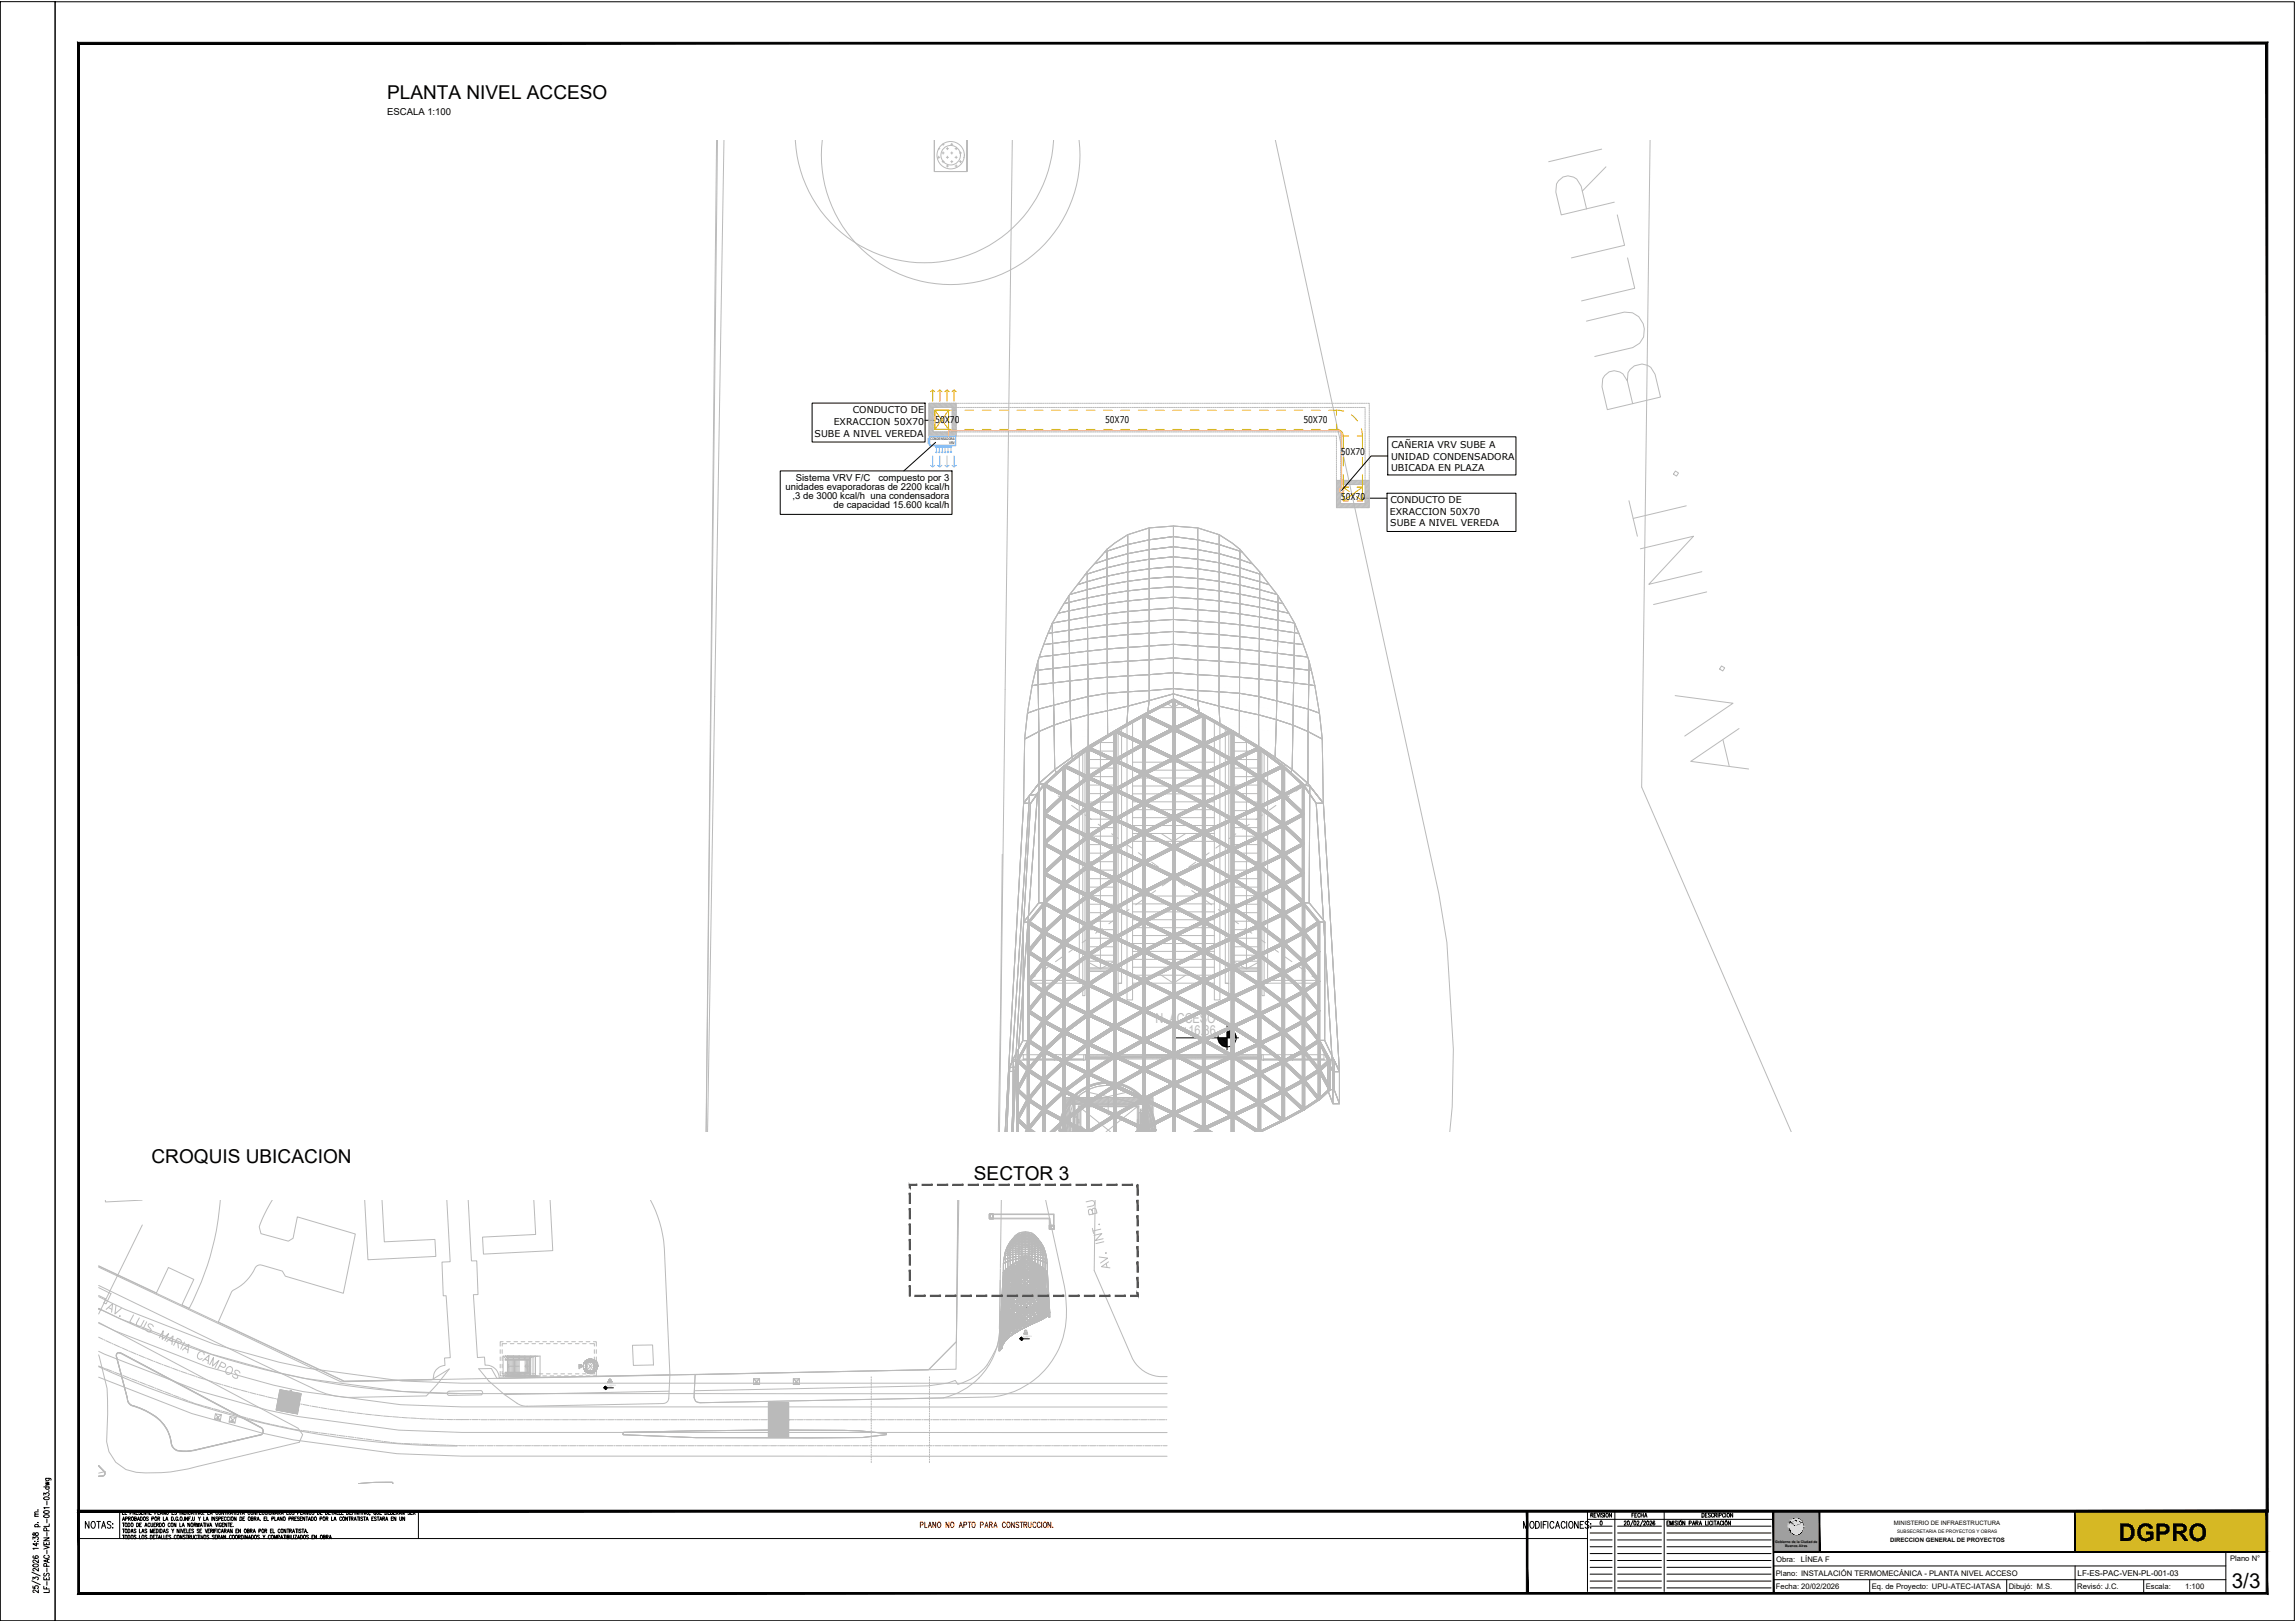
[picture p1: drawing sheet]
<svg xmlns="http://www.w3.org/2000/svg" width="841mm" height="594mm" viewBox="0 0 841 594" stroke-linecap="round" stroke-linejoin="round" font-family="sans-serif">
<defs><g id="words">
<text font-size="8.9" x="776.4" y="564.5">DGPRO</text>
<text font-size="7.5" x="817.9" y="581.5">3/3</text>
<g font-size="7">
<text x="141.9" y="36.2">PLANTA NIVEL ACCESO</text>
<text x="55.5" y="425.8">CROQUIS UBICACION</text>
<text x="356.9" y="432.4">SECTOR 3</text>
</g>
<g font-size="5" fill="#bababa">
<text x="423.4" y="374.7">N. ACCESO</text>
<text x="433.2" y="379.2">+16.86</text>
</g>
<g font-size="3.5">
<text x="141.9" y="42.1">ESCALA 1:100</text>
<text x="287.8" y="179.5">unidades evaporadoras de 2200 kcal/h</text>
<text x="291.6" y="176.1">Sistema VRV F/C</text>
<text x="321.9" y="176.1">compuesto por 3</text>
<text x="290.4" y="182.9">,3 de 3000 kcal/h una condensadora</text>
<text x="305.5" y="186.2">de capacidad 15.600 kcal/h</text>
</g>
<g font-size="3.4">
<text x="305.5" y="155.7">EXRACCION 50X70</text>
<text x="312.5" y="151.4">CONDUCTO DE</text>
<text x="342.7" y="155">50X70</text>
<text x="405" y="155">50X70</text>
<text x="477.6" y="155">50X70</text>
<text x="298.5" y="159.9">SUBE A NIVEL VEREDA</text>
<text x="491.4" y="166.5">50X70</text>
<text x="509.9" y="164.1">CAÑERIA VRV SUBE A</text>
<text x="509.8" y="168.4">UNIDAD CONDENSADORA</text>
<text x="509.8" y="172.6">UBICADA EN PLAZA</text>
<text x="491.4" y="183.1">50X70</text>
<text x="509.5" y="184.4">CONDUCTO DE</text>
<text x="509.4" y="188.6">EXRACCION 50X70</text>
<text x="509.5" y="192.8">SUBE A NIVEL VEREDA</text>
</g>
<text font-size="2.9" x="761.4" y="577.1">LF-ES-PAC-VEN-PL-001-03</text>
<g font-size="2.8">
<text x="650.9" y="572.1">Obra:</text>
<text x="660" y="572.1">LÍNEA F</text>
<text x="817.2" y="571.7">Plano N°</text>
<text x="650.8" y="577.1">Plano: INSTALACIÓN TERMOMECÁNICA - PLANTA NIVEL ACCESO</text>
<text x="650.8" y="582.1">Fecha: 20/02/2026</text>
<text x="685.9" y="582.1">Eq. de Proyecto: UPU-ATEC-IATASA</text>
<text x="736.1" y="582.1">Dibujó: M.S.</text>
<text x="761.2" y="582.1">Revisó: J.C.</text>
<text x="786.3" y="582.1">Escala:</text>
<text x="800.8" y="582.1">1:100</text>
</g>
<g font-size="2.2">
<text x="694.1" y="558.7">MINISTERIO DE INFRAESTRUCTURA</text>
<text x="692.7" y="564.7">DIRECCION GENERAL DE PROYECTOS</text>
</g>
<text font-size="1.7" x="695.2" y="561.5">SUBSECRETARIA DE PROYECTOS Y OBRAS</text>
<g font-size="1.3">
<text x="341" y="161.2">CONDENSADORA</text>
<text x="347.8" y="162.7">VRV</text>
<text x="650.5" y="565.2">Gobierno de la Ciudad de</text>
<text x="654.1" y="566.7">Buenos Aires</text>
</g>
<g font-size=".7" fill="#bababa">
<text x="374.8" y="478">N. ACCESO</text>
<text x="376.2" y="478.7">+16.86</text>
<text x="374.9" y="489.6">N. VEREDA</text>
<text x="374.9" y="490.2">+16.76</text>
<text x="222.5" y="507.5">N. VEREDA</text>
<text x="222.5" y="508.2">+16.86</text>
</g>
</g></defs>
<g fill="none" stroke="#bababa" stroke-width=".37">
<path d="M262.9 51.3l-4.1 363.3M265.3 51.3l-6 363.3M371 51.3l-4.7 363.3M604.7 51.3l-3.1 237 54.8 126.3M367.3 312.9l-.6 55.3-.9 46.4M38.6 439.6l.1 .6 13.4-.6M80.7 439.6a100.7 100.7 0 0 1-11.4 39.6l-2.6-1.3 4.3-9.3-9.3-4.4-4.4 9.4-21.1-10M99.8 439.6l-3 5.4-1.8 4.3 .6 2.5 10.1 2.8 1.7-1.1 1.6-7.8 21.2 6.3-4.4 21.7-21.2-6.3-1.1-1.8-7.5-2.2a2.13 2.13 0 0 0-2.4 .8 17.5 17.5 0 0 1-8.4 8.6l-5.2 11.4 46.2 21.7 32.6-.7a4.5 4.5 0 0 1 4.3-5.1l-.2-2.7 2.1-.1-1.5-22.7h-1.1l-.4-12.3 3-.2-1.3-22.5M133.6 439.6l1.2 21.8 24.9-1.2-.3-6.2-18.6 .8-.8-15.2M171.6 439.6l1.2 22.2h1.9l.5 12.3-1.7 .1 1.5 23 2.5-.2 .3 3a4.8 4.8 0 0 1 5.2 4.7l62.5-1.2-2-46.2a43.1 43.1 0 0 0-5.1-17.7M195.6 439.6l.7 12.5-19.5 1 .4 6.2 25.4-1.2-1-18.5M351.1 439.6l-.7 61.9-224.3 4.4-89.9-42.1"/>
<path d="M351.4 439.6l-.9 51.8-10.2 10.3-158.2 3.2-2-3.7-4.7 .1 3.7 4.5 5.7 5M366.9 439.6l-.6 48.6-.4 3.2-.6 2.2M401.3 439.6l-.3 25.7 13.5 31.1a12.5 12.5 0 0 0 13.2 7.8M36.2 479.2l8 3.8 33.2 12.9 23.9 6.7 10.6 2.3 35.3 4.7 22.1 .8 258.4 .1M36.2 464.1l88.7 42 33.4-.8 6.3-3.9-4.3 5.6-4 4.3-28.1 .5a30.4 30.4 0 0 1-13.6-3.3l-78.4-37.7M366.5 468.9l-.3 17.7M36.2 484.3l73 38.8 1.7 2.4-1.2 2.7-37.4 8.9a59.5 59.5 0 0 1-22.4 2.2 12.2 12.2 0 0 1-10.8-11.3l.4-10.1-.3-9.3-3-12.4M43 495.6l.5-.2 .9 .2 51.4 27.3 .6 1v.8l-.6 .7-24.7 5.8a13.2 13.2 0 0 1-6.8-.2 3.5 3.5 0 0 1-1.6-3 15 15 0 0 0-9.3-11.3l-4.4-1.8a2.72 2.72 0 0 1-2.3-2.7l-4.1-15.6zM231.8 492.7l7.3-.1 .4 7.3-7.4 .2zM361.8 499.9a19.9 19.9 0 0 1-10.8 7.1M365.2 493.7l-3.5 6.2M366.3 486.6a26.6 26.6 0 0 1-20.6 25.4"/>
<path d="M176.2 509.3l-11.5 .2a.78 .78 0 0 0-.8 .8 .78 .78 0 0 0 .6 .8l11.8-.2M176.2 509.3a.83 .83 0 0 1 .7 .7 .83 .83 0 0 1-.5 .9M184.8 510.8l5.2 3.5 2.5 .7 50.6-.9 1.4-.6 .6-1.4M245.2 509.5l-60.4 1.3M245.5 503.5l-.4 8.7M254.4 511.8a2 2 0 0 0 2.2 2l89.1-1.8M254.8 503.4l-.5 8.4M351 507l-.9-1.4-2.8 1-7.1 1-85.7 1.8M36.2 536.8l2.1 2.2-2.1 .6M36.2 536.8l2.1 2.2a.96 .96 0 0 1-.7 1.6l-1.4 .1 1.4-.1a.97 .97 0 0 0 .7-1.6zM38.3 539h.1M228.4 524.8a1596.5 1596.5 0 0 1 86.4-.7l10.1 .9-.1 .5-8.7 1-61.1 .1-26.6-1.1z"/>
<path d="M131.4 543.4l10.2-.5h2.1l.2 .5"/>
</g>
<g fill="none" stroke="#bababa" stroke-width=".37">
<path d="M36.2 474.9l9.6 4.7 32.7 12.8 23.7 6.5 10.4 2.2 34.8 4.7 21.9 .8 258.4 .1M36.2 494.9l36.8 14.6 25.1 7 11 2.3 37 5 23.2 .9h258.4M36.2 484.6l5.9 2.8 33.8 13.2 24.3 6.7 10.7 2.4 35.9 4.8 22.5 .8h258.4M36.2 489.8l1.6 .8M38.1 490.7l.3 .2M38.8 491l2 1M41.1 492.1l.3 .2M41.8 492.4l2 .9M44.2 493.5l.3 .1M44.8 493.7l2 .9M47.2 494.8l.3 .1M47.8 495.1l2.1 .8"/>
<path d="M50.2 496.1l.3 .1M50.9 496.4l2.1 .8M53.3 497.3l.3 .2M54 497.6l2 .8M56.3 498.6l.4 .1M57.1 498.8l2 .8M59.4 499.8l.4 .1M36.2 500.3l1.7 .7M36.2 504.4l34.2 13.4 25.7 7.1 11.4 2.5 38 5 23.8 .9 258.4 .1M38.3 501.2l.3 .1M38.9 501.4l2.1 .8M41.4 502.3l.3 .2"/>
<path d="M42 502.6l2.1 .8M44.4 503.6l.4 .1M45.1 503.8l2.1 .8M47.5 504.8l.4 .1M48.2 505.1l2 .7M50.6 506l.3 .1M51.3 506.2l2 .8M53.7 507.2l.3 .1M54.4 507.4l2 .8M56.8 508.4l.3 .1M57.4 508.6l2.1 .9M59.9 509.6l.3 .1"/>
<path d="M60.2 500l2 .8M60.5 509.8l2.1 .8M62.6 500.9l.3 .1M62.9 510.8l.4 .1M63.2 501.2l2.1 .7M63.6 511.1l2.1 .7M65.7 502l.3 .2M66 512l.4 .1M66.3 502.3l2.2 .7M66.7 512.2l2 .9M68.8 503.1l.3 .2M69.1 513.2l.4 .1"/>
<path d="M69.5 503.4l2.1 .7M69.8 513.4l4.4 1.4M71.9 504.2l.4 .1M72.6 504.5l2.1 .6M74.5 515h.4M75.1 505.2l.3 .1M75.2 515.1l2.1 .6M75.8 505.4l2.1 .7M77.7 515.8l.4 .1M78.2 506.2l.4 .2M78.4 516l2.1 .6M78.9 506.4l2.2 .7"/>
<path d="M80.9 516.7l.3 .1M81.4 507.2l.3 .1M81.6 516.9l2.1 .6M82.1 507.4l2.1 .6M84.1 517.6l.4 .1M84.6 508.1l.3 .1M84.8 517.8l2.1 .6M85.3 508.3l2.1 .6M87.3 518.5l.3 .1M87.8 509l.3 .1M88 518.7l2.1 .6M88.5 509.2l2.1 .5"/>
<path d="M90.5 519.4l.3 .1M91 509.9l.3 .1M91.2 519.6l2.1 .6M91.7 510l2.1 .6M94.2 510.7l.3 .1M94.9 510.9l2.1 .5M97.4 511.5l.3 .1M98.1 511.7l2.1 .4M100.6 512.2l.4 .1M101.3 512.4l2.2 .4M103.8 512.9l.4 .1M104.6 513.1l2.1 .5"/>
<path d="M107.1 513.6l.3 .1M107.8 513.8l2.2 .4M110.3 514.3h.4M111 514.4l2.2 .4M113.6 514.9l.3 .1M114.3 515l2.2 .4M116.8 515.5h.4M117.6 515.6l2.1 .4M120.1 516l.4 .1M120.8 516.1l2.2 .4M123.4 516.5l.3 .1M124.1 516.6l2.2 .3"/>
<path d="M126.7 517l.3 .1M127.4 517.1l2.2 .3M129.9 517.4l.4 .1M130.7 517.5l2.1 .3M133.2 517.8l.4 .1M133.9 517.9l2.2 .3M136.5 518.2l.4 .1M137.2 518.3l2.2 .2M139.8 518.6h.4M140.5 518.6l2.2 .2M143.1 518.9h.4M143.8 518.9l2.2 .2"/>
<path d="M146.4 519.1h.4M147.2 519.1l2.2 .2M149.7 519.3l.4 .1M150.5 519.4l2.2 .1M153 519.5h.4M153.8 519.6l2.2 .1M156.3 519.7h.4M157.1 519.7l2.2 .1M159.6 519.8h.4M160.4 519.8l2.2 .1M162.9 519.9h.4M163.7 519.9l2.2 .1"/>
<path d="M166.2 520h.4M167 520h4.9M172.3 520h.3M173 520h2.2M175.6 520h.3M176.3 520h2.2M178.9 520h.4M179.6 520h2.3M182.2 520h.4M183 520h2.2M185.5 520h.4M186.3 520h2.2"/>
<path d="M188.8 520h.4M189.6 520h2.2M192.2 520h.3M192.9 520h2.2M195.5 520h.3M196.2 520h2.2M198.8 520h.3M199.5 520h2.2M202.1 520h.3M202.8 520h2.2M205.4 520h.3M206.1 520h2.2"/>
<path d="M208.7 520h.4M209.4 520h2.2M212 520h.4M212.7 520h2.3M215.3 520h.4M216.1 520h2.2M218.6 520h.4M219.4 520h2.2M222 520h.3M222.7 520h2.2M225.3 520h.3M226 520h2.2"/>
<path d="M228.6 520h.3M229.3 520h2.2M231.9 520h.3M232.6 520h2.2M235.2 520h.3M235.9 520h2.2M238.5 520h.3M239.2 520h2.2M241.8 520h.4M242.5 520h2.2M245.1 520h.4M245.8 520h2.3"/>
<path d="M248.4 520h.4M249.2 520h2.2M251.7 520h.4M252.5 520h2.2M255.1 520h.3M255.8 520h2.2M258.4 520h.3M259.1 520h2.2M261.7 520h.3M262.4 520h2.2M265 520h.3M265.7 520h2.2"/>
<path d="M268.3 520h.3M269 520h2.2M271.6 520h.3M272.3 520h2.2M274.9 520h.4M275.6 520h2.2M278.2 520h.4M278.9 520h2.3M281.5 520h.4M282.3 520h2.2M284.8 520h.4M285.6 520h2.2"/>
<path d="M288.2 520h.3M288.9 520h2.2M291.5 520h.3M292.2 520h2.2M294.8 520h.3M295.5 520h2.2M298.1 520h.3M298.8 520h2.2M301.4 520h.4M302.1 520h2.2M304.7 520h.4M305.4 520h2.2"/>
<path d="M308 520h.4M308.7 520h2.2M311.3 520h.4M312 520h2.3M314.6 520h.4M315.4 520h2.2M318 520h.3M318.7 520h2.2M321.3 520h.3M322 520h2.2M324.6 520h.4M325.3 520h2.2"/>
<path d="M327.9 520h.4M328.6 520h2.2M331.2 520h.4M331.9 520h2.2M334.5 520h.4M335.2 520h2.2M337.8 520h.4M338.5 520h2.2M341.1 520h.4M341.8 520h2.2M344.4 520h.4M345.2 520h2.2"/>
<path d="M347.7 520h.4M348.5 520h2.2M351.1 520h.3M351.8 520h2.2M354.4 520h.3M355.1 520h2.2M357.7 520h.4M358.4 520h2.2M361 520h.4M361.7 520h2.2M364.3 520h.4M365 520h2.2"/>
<path d="M367.6 520h.4M368.3 520h2.2M370.9 520h.4M371.6 520h2.2M374.2 520h.4M374.9 520h2.2M377.5 520h.4M378.3 520h2.2M380.8 520h.4M381.6 520h2.2M384.2 520h.3M384.9 520h2.2"/>
<path d="M387.5 520h.3M388.2 520h2.2M390.8 520h.4M391.5 520h2.2M394.1 520h.4M394.8 520h2.2M397.4 520h.4M398.1 520h2.2M400.7 520h.4M401.4 520h2.2M404 520h.4M404.7 520h2.3"/>
<path d="M407.3 520h.4M408.1 520h2.2M410.6 520h.4M411.4 520h2.2M413.9 520h.4M414.7 520h2.2M417.3 520h.3M418 520h2.2M420.6 520h.3M421.3 520h2.2M423.9 520h.4M424.6 520h2.2"/>
<path d="M427.2 520h.4M93.6 520.2l.4 .2M94.4 520.5l4.4 1.1M99.2 521.6l.4 .1M99.9 521.8l2.2 .5M102.4 522.4h.4M103.2 522.5l2.1 .5M105.7 523l.3 .1M106.4 523.2l3.6 .6M110.4 523.9h.3M111.1 524l2.2 .3M113.7 524.3l.3 .1"/>
<path d="M114.4 524.4l2.2 .3M117 524.8h.3M117.7 524.9l2.2 .3M120.2 525.2h.4M121 525.3l2.1 .3M123.5 525.7h.4M124.2 525.8l2.2 .2M126.8 526.1h.4M127.6 526.2l2.1 .3M130.1 526.5l.4 .1M130.8 526.6l2.2 .3M133.3 527h.4"/>
<path d="M134.1 527.1l2.2 .3M136.7 527.4h.3M137.4 527.5l2.2 .3M139.9 527.9h.4M140.7 528l2.1 .2M143.2 528.3h.4M143.9 528.4l3.2 .3M147.4 528.7h.4M148.2 528.7l2.2 .1M150.7 528.8h.4M151.5 528.8l2.2 .1M154.1 528.9l.3 .1"/>
<path d="M154.8 529l2.2 .1M157.4 529.1h.3M158.1 529.1l2.2 .1M160.7 529.2h.3M161.4 529.2l2.2 .1M164 529.3h.3M164.7 529.4h2.2M167.3 529.4h.3M168 529.5h2.7M171.1 529.5h.4M171.8 529.5h2.3M174.4 529.5h.4"/>
<path d="M175.2 529.5h2.2M177.7 529.5h.4M178.5 529.5h2.2M181.1 529.5h.3M181.8 529.5h2.7M184.9 529.5h.4M185.6 529.5h2.2M188.2 529.5h.4M188.9 529.5h2.2M191.5 529.5h.4M192.2 529.5h2.2M194.8 529.5h.4"/>
<path d="M195.5 529.5h2.3M198.1 529.5h.4M198.9 529.5h2.2M201.5 529.5h.3M202.2 529.5h2.2M204.8 529.5h.3M205.5 529.5h2.2M208.1 529.5h.3M208.8 529.5h2.2M211.4 529.5h.4M212.1 529.5h2.2M214.7 529.5h.4"/>
<path d="M215.4 529.5h2.2M218 529.5h.4M218.7 529.5h2.6M221.7 529.5h.3M222.4 529.5h2.2M225 529.5h.3M225.7 529.5h2.2M228.3 529.5h.4M229 529.5h2.2M231.6 529.5h.4M232.3 529.5h2.3M234.9 529.5h.4"/>
<path d="M235.7 529.5h2.2M238.2 529.5h.4M239 529.5h2.2M241.6 529.5h.3M242.3 529.5h2.2M244.9 529.5h.3M245.6 529.5h2.2M248.2 529.5h.3M248.9 529.5h2.2M251.5 529.5h.3M252.2 529.5h2.2M254.8 529.5h.3"/>
<path d="M255.5 529.5h2.6M258.4 529.5h.4M259.2 529.5h2.2M261.8 529.5h.3M262.5 529.5h2.2M265.1 529.5h.3M265.8 529.5h2.2M268.4 529.5h.4M269.1 529.5h2.2M271.7 529.5h.4M272.5 529.5h2.2M275 529.5h.4"/>
<path d="M275.8 529.5h2.2M278.3 529.5h.4M279.1 529.5h2.2M281.6 529.5h.4M282.4 529.5h2.2M284.9 529.5h.4M285.7 529.5h2.2M288.2 529.5h.4M289 529.5h2.2M291.5 529.5h.4M292.3 529.5h2.6M295.2 529.5h.4"/>
<path d="M296 529.5h2.2M298.5 529.5h.4M299.3 529.5h2.2M301.9 529.5h.3M302.6 529.5h2.2M305.2 529.5h.4M305.9 529.5h2.2M308.5 529.5h.4M309.2 529.5h2.2M311.8 529.5h.4M312.5 529.5h2.2M315.1 529.5h.4"/>
<path d="M315.8 529.5h2.3M318.4 529.5h.4M319.2 529.5h2.2M321.7 529.5h.4M322.5 529.5h2.2M325 529.5h.4M325.8 529.5h2.2M328.3 529.5h.4M329.1 529.5h2.5M332 529.5h.4M332.8 529.5h2.2M335.3 529.5h.4"/>
<path d="M336.1 529.5h2.2M338.7 529.5h.3M339.4 529.5h2.2M342 529.5h.3M342.7 529.5h2.2M345.3 529.5h.4M346 529.5h2.2M348.6 529.5h.4M349.3 529.5h2.2M351.9 529.5h.4M352.6 529.5h2.2M355.2 529.5h.4"/>
<path d="M355.9 529.5h2.2M358.5 529.5h.4M359.2 529.5h2.2M361.8 529.5h.4M362.5 529.5h2.3M365.1 529.5h.4M365.9 529.5h2.5M368.8 529.5h.4M369.5 529.5h2.3M372.1 529.5h.4M372.9 529.5h2.2M375.4 529.5h.4"/>
<path d="M376.2 529.5h2.2M378.8 529.5h.3M379.5 529.5h2.2M382.1 529.5h.3M382.8 529.5h2.2M385.4 529.5h.3M386.1 529.5h2.2M388.7 529.5h.3M389.4 529.5h2.2M392 529.5h.3M392.7 529.5h2.2M395.3 529.5h.3"/>
<path d="M396 529.5h2.2M398.6 529.5h.4M399.3 529.5h2.2M401.9 529.5h.4M402.6 529.5h2.6M405.6 529.5h.4M406.3 529.5h2.3M408.9 529.5h.4M409.7 529.5h2.2M412.2 529.5h.4M413 529.5h2.2M415.5 529.5h.4"/>
<path d="M416.3 529.5h2.2M418.8 529.5h.4M419.6 529.5h2.2M422.1 529.5h.4M422.9 529.5h2.2M425.4 529.5h.4M426.2 529.5h1.5"/>
</g>
<path d="M42.9 495.7l.5-.2 1 .3 51.4 27.2 .6 1.1-.1 .8-.5 .6-24.7 5.8a13.2 13.2 0 0 1-6.8-.2 3.3 3.3 0 0 1-1.6-3 14.8 14.8 0 0 0-9.3-11.3l-4.4-1.7a2.71 2.71 0 0 1-2.3-2.8l-4.1-15.5zM36.2 537l2.1 2.2a.98 .98 0 0 1-.7 1.5l-1.4 .1" fill="none" stroke="#bababa" stroke-width=".37"/>
<path d="M36.2 479.3a298.8 298.8 0 0 0 131.3 31.2M36.2 500.6a317.9 317.9 0 0 0 131.3 29" fill="none" stroke="#bababa" stroke-width=".37"/>
<path d="M36.2 479.4h.1M36.2 479.4l.2 .2M36.4 479.6h.1M36.5 479.6l.2 .1M36.7 479.7h.1M36.8 479.7v.1" fill="none" stroke="#bababa" stroke-width=".37"/>
<path d="M52.2 448.7l-16 32.6" fill="none" stroke="#bababa" stroke-width=".37"/>
<path d="M36.2 471.6l4.5 2.2-1.8 3.8-.8-.4 .7-1.4-2.6-1.3" fill="none" stroke="#bababa" stroke-width=".37"/>
<path d="M36.2 479.4l.7 .4" fill="none" stroke="#bababa" stroke-width=".37"/>
<g fill="none" stroke="#bababa" stroke-width=".37">
<path d="M102.6 509l7.8 1.4-1.4 7.5-7.8-1.5zM283.1 514.1h.1M283.1 514.1v.2M284.4 514.1v.3h-.6M284.4 514.1h.1M286.6 519.2v.2M286.6 519.4h.1M286.6 514.2v.1M286.6 514.4h.1M286.6 514.1h1.4M286.6 514.1v.1M287.1 519.5h.8"/>
<path d="M287.9 519.5h.1M287.9 519.4h.1M287.9 519.2v.2M288 514.4h.1M288 514.1v.2M288 514.1h.1M283 523.9h.1M283 524v.2M283 524.4h1.9M283 524.4h.1M283 524.5h.1M283 524.5v.2"/>
<path d="M283.8 524.2h2.2M286.1 523.9h2.2M286.6 524.7h2.2M288.8 524.4h.1M289.1 520h.1"/>
</g>
<g fill="none" stroke="#bababa" stroke-width=".37">
<path d="M101.3 516.3l7.6 1.5zM101.4 516.3l7.5 1.4zM101.4 516.2l7.5 1.4zM101.4 516.1l7.5 1.4zM101.4 516l7.6 1.4zM101.4 515.9l7.6 1.4zM101.5 515.8l7.5 1.4zM101.5 515.7l7.5 1.5zM101.5 515.7l7.5 1.4zM101.5 515.6l7.5 1.5zM101.5 515.5l7.6 1.4zM101.5 515.4l7.6 1.4z"/>
<path d="M101.6 515.3l7.5 1.4zM101.6 515.2l7.5 1.4zM101.6 515.1l7.5 1.4zM101.6 515l7.5 1.4zM101.6 514.8l7.6 1.5zM101.6 514.8l7.6 1.4zM101.6 514.7l7.6 1.4zM101.7 514.6l7.5 1.4zM101.7 514.5l7.5 1.4zM101.7 514.4l7.6 1.4zM101.7 514.3l7.6 1.4zM101.8 514.2l7.5 1.4z"/>
<path d="M101.8 514.2l7.5 1.3zM101.8 514.1l7.5 1.4zM101.8 514l7.5 1.4zM101.8 513.9l7.5 1.4zM101.8 513.8l7.5 1.5zM101.8 513.8l7.5 1.4zM101.9 513.7l7.4 1.5zM101.9 513.7l7.5 1.4zM101.9 513.6l7.5 1.5zM101.9 513.6l7.5 1.4zM101.9 513.5l7.5 1.4zM101.9 513.4l7.5 1.4z"/>
<path d="M101.9 513.3l7.5 1.4zM101.9 513.2l7.6 1.5zM101.9 513.2l7.6 1.4zM101.9 513.1l7.6 1.4zM102 513.1l7.5 1.4zM102 513l7.5 1.4zM102 512.9l7.5 1.4zM102 512.8l7.5 1.4zM102 512.8l7.6 1.4zM102 512.7l7.6 1.5zM102.1 512.6l7.5 1.4zM102.1 512.2l7.5 1.4z"/>
<path d="M102.1 512.3l7.5 1.4zM102.1 512.3l7.5 1.5zM102.1 512.4l7.5 1.6-7.5-1.4 7.5 1.3zM102.2 512.2l7.4 1.4zM102.2 511.8l7.5 1.4zM102.2 511.8l7.5 1.5zM102.2 511.9l7.5 1.6-7.5-1.4 7.5 1.4zM102.2 511.5l7.6 1.4zM102.2 511.6l7.6 1.4zM102.2 511.7l7.6 1.4zM102.2 511.7l7.5 1.4zM102.3 511.1l7.6 1.4z"/>
<path d="M102.3 511.1l7.6 1.4-.1 .3-7.5-1.3 7.5 1.3-7.5-1.4 7.5 1.4-7.5-1.6 7.6 1.4zM102.4 510.9l7.5 1.4zM102.4 511l7.5 1.4zM102.4 510.4l7.6 1.4zM102.4 510.5l7.6 1.4zM102.4 510.5l7.5 1.6-7.5-1.2 7.5 1.2-7.5-1.4 7.6 1.2zM102.5 510.3l7.5 1.4zM102.5 509.9l7.6 1.4-7.5-1.4 7.5 1.4-.1 .4-7.5-1.4 7.5 1.3-7.5-1.6 7.6 1.4zM102.6 509.7l7.5 1.4zM102.6 509.8l7.5 1.4zM102.6 509l7.8 1.4-1.4 7.5-7.8-1.5zM102.7 509.2l7.5 1.5v.3l-7.6-1.3 7.6 1.3-7.6-1.4 7.6 1.3-7.5-1.5 7.5 1.4z"/>
<path d="M102.7 509.2l7.5 1.4zM102.7 509.2l7.5 1.4-1.3 7.1-7.6-1.3zM281.6 513.7h7.5v6.3h-7.5zM281.7 519.9h7.2zM281.7 519.8h7.2zM281.7 519.7h7.2zM281.7 519.6l7.2 .1zM281.7 519.6h7.2zM281.7 519.5l7.2 .1zM281.7 519.5h7.2zM281.7 519.4l7.2 .1zM281.7 519.4h7.2z"/>
<path d="M281.7 519.3h7.2zM281.7 519.2h7.2zM281.7 519.1h7.2zM281.7 519l7.2 .1zM281.7 519h7.2zM281.7 518.9l7.2 .1zM281.7 518.9h7.2zM281.7 518.8h7.2zM281.7 518.6h7.2zM281.7 518.5l7.2 .1zM281.7 518.5h7.2zM281.7 518.4l7.2 .1z"/>
<path d="M281.7 518.4h7.2zM281.7 518.3l7.2 .1zM281.7 518.3h7.2zM281.7 518.2h7.2zM281.7 518.1h7.2zM281.7 518l7.2 .1zM281.7 518h7.2zM281.7 517.9l7.2 .1zM281.7 517.9h7.2zM281.7 513.9h7.2v.2h-7.2h7.2h-7.2l7.2-.2zM281.7 514.2h7.2zM281.7 514.3h7.2z"/>
<path d="M281.7 514.3l7.2 .1v.2h-7.2h7.2h-7.2l7.2-.1-7.2-.1 7.2-.1zM281.7 514.7h7.2zM281.7 514.8h7.2v.3h-7.2h7.2h-7.2l7.2-.1h-7.2h7.2l-7.2-.2h7.2zM281.7 515.2h7.2zM281.7 515.3h7.2v.3h-7.2h7.2h-7.2l7.2-.1h-7.2h7.2h-7.2l7.2-.2zM281.7 515.7h7.2zM281.7 515.8h7.2zM281.7 515.8l7.2 .1zM281.7 517.8l7.2 .1zM281.7 517.8h7.2zM281.7 517.6l7.2 .1zM281.7 517.5l7.2 .1z"/>
<path d="M281.7 517.5h7.2zM281.7 517.4l7.2 .1zM281.7 517.4h7.2zM281.7 517.3l7.2 .1zM281.7 517.3h7.2zM281.7 517.2h7.2zM281.7 517.1l7.2 .1zM281.7 517.1h7.2zM281.7 517h7.2zM281.7 515.9h7.2v.2h-7.2h7.2h-7.2l7.2-.2zM281.7 516.2h7.2zM281.7 516.3l7.2 .1v.3h-7.2l7.2-.1h-7.2h7.2h-7.2l7.2-.1h-7.2l7.2-.2z"/>
<path d="M281.7 516.7h7.2zM281.7 516.9l7.2 .1zM281.7 516.8h7.2zM281.7 516.9h7.2zM281.7 516.8l7.2 .1zM281.7 513.9h7.2v6h-7.2zM281.6 520h7.5v6.4h-7.5zM281.7 520.2h7.2zM281.7 520.2l7.2 .1zM281.7 520.3h7.2zM281.7 520.3l7.2 .1zM281.7 520.4h7.2z"/>
<path d="M281.7 520.4l7.2 .1zM281.7 520.5h7.2zM281.7 520.6h7.2zM281.7 520.7h7.2zM281.7 520.7l7.2 .1zM281.7 520.8h7.2zM281.7 520.8l7.2 .1zM281.7 520.9h7.2zM281.7 520.9l7.2 .1zM281.7 521h7.2zM281.7 521.1h7.2zM281.7 521.2h7.2z"/>
<path d="M281.7 521.2l7.2 .1zM281.7 521.3h7.2zM281.7 521.3l7.2 .1zM281.7 521.4h7.2zM281.7 521.4l7.2 .1zM281.7 521.5h7.2zM281.7 521.6h7.2zM281.7 521.7h7.2zM281.7 521.7l7.2 .1zM281.7 521.8h7.2zM281.7 521.8l7.2 .1zM281.7 521.9h7.2z"/>
<path d="M281.7 521.9l7.2 .1zM281.7 522h7.2zM281.7 522.1h7.2zM281.7 522.2h7.2zM281.7 526.2l7.2 .1zM281.7 526.2h7.2zM281.7 526.1h7.2zM281.7 526h7.2zM281.7 525.9l7.2 .1zM281.7 525.9h7.2zM281.7 525.8l7.2 .1zM281.7 525.8h7.2z"/>
<path d="M281.7 525.7l7.2 .1zM281.7 525.7h7.2zM281.7 525.6h7.2zM281.7 525.5h7.2zM281.7 525.4l7.2 .1zM281.7 525.3l7.2 .1zM281.7 525.3h7.2zM281.7 525.2l7.2 .1zM281.7 525.2h7.2zM281.7 525.1h7.2zM281.7 525h7.2zM281.7 524.9l7.2 .1z"/>
<path d="M281.7 524.9h7.2zM281.7 524.8h7.2zM281.7 524.7l7.2 .1zM281.7 524.7h7.2zM281.7 524.6h7.2zM281.7 524.5h7.2zM281.7 524.4l7.2 .1zM281.7 524.4h7.2zM281.7 524.3l7.2 .1zM281.7 524.2l7.2 .1zM281.7 522.2l7.2 .1zM281.7 522.3h7.2z"/>
<path d="M281.7 522.3l7.2 .1zM281.7 522.4h7.2zM281.7 522.4l7.2 .1zM281.7 522.5h7.2zM281.7 522.6h7.2zM281.7 522.7h7.2zM281.7 522.7l7.2 .1zM281.7 522.8h7.2zM281.7 522.8l7.2 .1zM281.7 522.9h7.2zM281.7 522.9l7.2 .1zM281.7 523h7.2z"/>
<path d="M281.7 523.1h7.2zM281.7 524.2h7.2zM281.7 524.1h7.2zM281.7 524h7.2zM281.7 523.9l7.2 .1zM281.7 523.9h7.2zM281.7 523.8l7.2 .1zM281.7 523.8h7.2zM281.7 523.7h7.2zM281.7 523.6h7.2zM281.7 523.5h7.2zM281.7 523.4l7.2 .1z"/>
<path d="M281.7 523.4h7.2zM281.7 523.3l7.2 .1zM281.7 523.3h7.2zM281.7 523.2h7.2zM281.7 520.2h7.2v6h-7.2z"/>
</g>
<path d="M79 517.8l1.7 2.4-2.1-.3 2.5-1.7zM79 517.8l-.4 2.1M81.1 518.2l-.4 2M84.3 518.8l2.2 .4-2.6 1.6 2.2 .4zM84.3 518.8l-.4 2M86.5 519.2l-.4 2M276.1 505l2.2 2.1h-2.2l2.2-2.1zM276.1 505v2.1M278.3 505v2.1M290.7 505l2.2 2.1h-2.2l2.2-2.1zM290.7 505v2.1M292.9 505v2.1" fill="none" stroke="#bababa" stroke-width=".37"/>
<g fill="none" stroke="#bababa" stroke-width=".37">
<path d="M587 54.6l-19.5 4.6M588.5 61.1l-8.7 8.9M591.6 74.1l-19.5 4.6-2-8.4 .3-2.9a4.6 4.6 0 0 1 7.4-1.8l1.6 2.6 2 8.3M592.7 78.7l2.6 11.1-19.4 4.7M596.4 94.5l2.7 11.1-19.5 4.6M581.4 117.6l13.8-3.3a6.7 6.7 0 0 1 7.2 5.2 6.7 6.7 0 0 1-4.1 7.8l-13.9 3.3M596.3 139.5a5.2 5.2 0 0 1 4-6 5.2 5.2 0 0 1 6.2 3.6l2 8.3-19.5 4.6-1.9-8.3 .2-3a4.6 4.6 0 0 1 7.4-1.7l1.6 2.5 2 8.3M614 172.5l1.1 .7-.7 1.2-1.2-.7zM596.9 183.4l3.1 13M617.9 185.3l-19.4 4.6M601.1 201l19.5-4.6-16.4 17.6 19.5-4.6M625.4 216.8l-19.4 4.6"/>
<path d="M613.9 254.8l21.2 2.8-17.7 12M630.9 243.9l1.1 .7-.7 1.2-1.1-.8zM631.4 271.2l2.2 9.2M637.3 266.8l-17.7 12.1 21.2 2.8M398 440.2l2-.5a.99 .99 0 0 1 1.1 .8 .99 .99 0 0 1-.6 1.1l-2.1 .5M400.2 443.4a.76 .76 0 0 1 .6-.9 .76 .76 0 0 1 .9 .6l.3 1.2-2.9 .7-.1-1.8 .5-.3 .5 .2 .5 1.5M400.3 449.9l.5 1.9M400.9 452.5l2.9-.7-2.4 2.6 2.8-.7M402.8 448.3v.3zM403.4 450.2l-2.9 .7M404.5 454.8l-2.9 .7M405.3 458.8v.3z"/>
<path d="M38.9 479.6l2.4-2.1-.4 3.1M39.8 478.9l1.2 .7M42.5 478.1l-.4 3.2 2.4-2.1M402.8 460.4l3.1 .4-2.6 1.8M405.4 462.8l.3 1.4M406.2 462.2l-2.6 1.7 3.1 .5M43.8 482l.2 .1zM48.9 481.6l-1.4 2.6 1.5 .8M51.1 482.7l-1.1 1.9a.99 .99 0 0 0 .5 1.2 .99 .99 0 0 0 1.3-.3l1-1.9M53.8 484.1l-1.4 2.7M56.2 485.9a1.1 1.1 0 0 0-.7-.9 1.1 1.1 0 0 0-1.2 .2l.1 .5 .9 1.2-.1 .9a1.3 1.3 0 0 1-1.8-1M58.4 490l1.4-2.6-.4 3.1 2.4-2-1.4 2.5"/>
<path d="M61 491.4l2.4-2.1-.4 3.1M61.8 490.7l1.3 .7M64.3 491.4l1.6 .7 .4-.3 .2-.5-.4-.6-1.1-.6-1.4 2.7M65.2 491.8l.2 1.9M66.8 494.5l2.4-2.1-.4 3.1M67.6 491.5l-1.4 2.6M67.6 493.8l1.3 .7M74.3 498.4l2.3-2-.4 3.1M74.8 496.2a1.07 1.07 0 0 0-.7-1.2 1.07 1.07 0 0 0-1.3 .6l-.4 .6a1.08 1.08 0 0 0 .3 1.4 1.08 1.08 0 0 0 1.4 0M75.1 497.8l1.2 .6M76.8 499.8l1.4-2.6-.3 3.2 2.3-2.1-1.4 2.6M212.2 499.8h.3l-.3 .1"/>
<path d="M212.2 499.9l.2 .2M212.3 499.8v.1M212.6 499.8h.3l-.3 .1M212.8 499.8v.1M375.2 488.5v-.1v.3M375.3 488.2l.1-.3 .1 .3M375.4 488.5l.1-.1-.1 .3M375.4 488.1h.1M375.5 488.5v.2M375.6 488.4v.3M375.7 487.9v.2M375.8 488.4l-.1 .3"/>
<path d="M375.9 487.9v.2M376 488h.1M376 488.5v.1M376.1 487.9v.3M376.1 488.4v.3M376.2 488.5l.1-.1-.1 .3M376.3 487.9l-.2 .3M376.3 488.7l.1-.3 .1 .3M376.3 488.6h.2M376.6 488.4v.3M79.5 519.5l.2 .1M79.6 519.9l.2-.3v.3"/>
<path d="M79.6 519.6l-.1 .2M79.7 519.8h.1M79.8 519.9h.2M79.9 519.7h.1M80 519.6l-.2 .3M80.5 500.2l1.1 .6a.8 .8 0 0 0 .9-.2 .8 .8 0 0 0 .1-.9l-1.4-.9-1.4 2.6M83.1 501.1a1.13 1.13 0 0 1 1.6-.5 1.13 1.13 0 0 1 .4 1.6l-.3 .6a1.13 1.13 0 0 1-1.5 .5 1.13 1.13 0 0 1-.5-1.6zM87.9 502.9a1.1 1.1 0 0 0-.7-.9 1.1 1.1 0 0 0-1.1 .2v.5l1 1.2a.67 .67 0 0 1-.5 .9 1.37 1.37 0 0 1-1.4-1M106.3 509.3v.2M106.4 509.4v.1M106.6 509.4h.1M106.7 509.3l-.2 .2 .3-.2v.3"/>
<path d="M106.7 509.5h.1M212.2 500.4l.3 .1M212.2 500.4l.3 .1-.3 .2h.3M212.2 501.2h.3h-.2M212.2 500.3h.2M212.2 500.7l.2 .2M212.3 500.4h.1M212.3 501.2l-.1 .1M212.7 500.1h.2M212.7 500.3h.2M212.8 500.4h.1M212.9 500.5l-.3-.1 .3 .3"/>
<path d="M222.7 506l-.1 .2M222.8 506.2h.1M222.9 505.8l.1-.3 .1 .3M222.9 506v.3M223 505.7h.1M223.1 506.1v.1M223.2 506v.3l.1-.3M223.3 505.6v.1M223.5 505.6v.1M223.5 506l-.1 .3M223.6 505.6h.1M223.6 506l.1 .3z"/>
<path d="M223.7 505.5l-.1 .3h.3v-.2M223.8 506.3l.1-.3v.3M223.8 506.2h.1M223.9 505.5l.1 .3zM224 506.2v.1M224.1 506.2v.1M224.2 506v.3M224.3 506l.1 .3zM277.1 506.6h.1M277.1 506.6v.3M277.2 506.9l.1-.3 .1 .3M277.2 506.8h.1"/>
<path d="M277.4 506.7h.1M277.4 506.9h.1M277.5 506.6l-.1 .3M291.6 506.6h.2M291.7 506.6v.3M291.8 506.9l.1-.3 .1 .3M291.8 506.8h.1M292 506.7h.1M292 506.9h.1M292.1 506.6l-.1 .3M85 520.8l.1-.2 .1 .3M85 520.5l-.1 .3"/>
<path d="M85 520.8h.2M85.2 520.9h.1M85.3 520.7v.1M85.4 520.6l-.2 .3"/>
<circle cx="376.4" cy="488" r=".14"/>
<circle cx="212.3" cy="501" r=".13"/>
<circle cx="212.8" cy="500.8" r=".12"/>
</g>
<g fill="none" stroke="#000" stroke-width=".37">
<path d="M449.7 379.9l.2 .2M449.7 379.5l.6 .6M449.7 379.2l.9 .9M449.7 378.9l1.2 1.2M449.7 378.6l1.5 1.5M449.7 378.3l1.8 1.8M449.7 378l2.1 2.1M449.7 377.6l2.5 2.5M449.7 377.3l2.8 2.8M449.7 377l3.1 3.1M449.7 375.4v9.1M449.8 376.8l3.2 3.2"/>
<path d="M450.1 376.8l2.9 2.9M450.5 376.9l2.4 2.4M451 377.1l1.7 1.7M429.9 380.1h24M446.3 380.3l3.2 3.2M446.4 380.7l2.7 2.7M446.4 380.1l3.3 3.2M446.4 381.1l2.3 2.2M446.7 381.6l1.4 1.5M446.7 380.1l3 2.9M447.1 380.1l2.6 2.6M447.4 380.1l2.3 2.3"/>
<path d="M447.7 380.1l2 2M448 380.1l1.7 1.7M448.4 380.1l1.3 1.3M448.6 380.1l1.1 1M449 380.1l.7 .7M449.3 380.1l.4 .4M449.6 380.1l.1 .1M375.7 478.8h3.6M378.1 478.9l.5 .5M378.2 478.8l.4 .5M378.2 479.1l.2 .2M378.3 478.8l.3 .4"/>
<path d="M378.5 478.8l.1 .2M378.6 478.8h.1M378.6 478.7l.2 .1M378.6 478.5l.4 .3M378.6 478.4l.5 .4M378.6 478.3l.5 .5-.4-.5M378.6 478.1v1.4M378.8 478.4l.3 .3M378.8 478.8l-.2-.2 .3 .2M373.7 490.4h3.5M374.1 489.9l-.3 .2M374.2 489.9l-.4 .5 .5-.5"/>
<path d="M374.3 490.4h.1M374.3 490.2l-.1 .2M374.3 490.1l-.2 .3 .2-.3M374.3 490l-.4 .4M374.3 489.6v1.4M374.5 490.4h-.2M374.6 490.4l-.3 .3M374.7 490.6l-.2 .2M374.8 490.4l-.5 .4 .5-.4M221.2 508.3h3.6M221.7 507.9l-.3 .2M221.8 507.8l-.4 .5 .5-.4"/>
<path d="M221.9 507.8l-.5 .5 .5-.5M221.9 508.3h.1M221.9 508.2l-.1 .1M221.9 508.1l-.4 .2M221.9 507.6v1.4M221.9 508.3v.1M222 508.3l-.1 .1M222.1 508.3l-.2 .3M222.2 508.3l-.3 .4M222.3 508.3l-.4 .5 .5-.4M222.3 508.6l-.2 .2"/>
<circle cx="449.7" cy="380.1" r="3.3"/>
<circle cx="378.7" cy="478.8" r=".49"/>
<circle cx="374.3" cy="490.3" r=".49"/>
<circle cx="221.9" cy="508.3" r=".49"/>
</g>
<path d="M213.1 499.8l.5 .6-.5 .5zM375.9 487l.5 .5h-1zM223.5 504.9l.5 .5h-1z" fill="none" stroke="#bababa" stroke-width=".37"/>
<g fill="none" stroke="#bababa" stroke-width=".37">
<path d="M413 220.2h2v146h-2zM415 230.2h30M415 233.1h30M415 236h30M415 238.9h30M415 227.3h30M429.8 227.3v3.5M430 227.3v31.9l-4.5-2.9M430.2 227.3v3.5M445 220.2h2v146h-2zM415 253.4h30M415 256.3h30"/>
<path d="M415 259.2h30M415 241.8h30M415 244.7h30M415 247.6h30M415 250.5h30M434.5 256.3l-4.5 2.9M415 279.2h30M430 279.2v29l-4.5-2.9M415 282.1h30M415 285h30M415 287.9h30M415 290.8h30"/>
<path d="M415 293.7h30M415 296.6h30M415 299.5h30M415 302.4h30M415 305.3h30M415 308.2h30M434.5 305.3l-4.5 2.9M415 328.2h30M415 334h30M415 336.9h30M415 339.8h30M415 331.1h30"/>
<path d="M430 328.2v31.9l-4.5-2.9M377.1 359.1h18.4M396.8 359.1h.1M415 342.7h30M415 345.6h30M415 348.5h30M415 351.4h30M415 354.3h30M415 357.2h30M434.5 357.2l-4.5 2.9M464.5 359.1h18.6M377 360.1h18.5"/>
<path d="M415 360.1h30M464.5 360.1h18.6M373.3 455.3h.2v21.5h-.2zM373.5 456.8h4.5M373.5 457.2h4.5M373.5 457.6h4.5M373.5 458.1h4.5M373.5 458.5h4.5M373.5 458.9h4.5M373.5 459.3h4.5M373.5 459.8h4.5M373.5 456.4h4.5"/>
<path d="M375.7 456.9l.1-.5v4.6l-.7-.4M378 455.3h.2v21.5h-.2zM367.9 475.9h2.8M368 475.8h2.7M370.8 475.8h.1M373.5 460.2h4.5M373.5 460.6h4.5M373.5 461h4.5M373.5 464h4.5M373.5 464.4h4.5M373.5 464.8h4.5M373.5 465.3h4.5"/>
<path d="M373.5 465.7h4.5M373.5 466.1h4.5M373.5 466.5h4.5M373.5 467h4.5M373.5 467.4h4.5M373.5 467.8h4.5M373.5 468.3h4.5M373.5 471.2h4.5M373.5 472h4.5M373.5 472.5h4.5M373.5 472.9h4.5M373.5 473.3h4.5"/>
<path d="M373.5 473.8h4.5M373.5 474.2h4.5M373.5 474.6h4.5M373.5 475h4.5M373.5 475.5h4.5M373.5 475.9h4.5M373.5 471.6h4.5M375.8 471.2v4.7l-.7-.4M375.8 464v4.3l-.7-.5M376.4 475.5l-.6 .4M376.4 467.8l-.6 .5M376.4 460.6l-.6 .4"/>
<path d="M380.8 475.9h2.7M380.8 475.8h2.7M186 498.2v4.4M186.4 499.7l-.4 .7M186.4 498.2v4.4M186.9 498.2l-.1 4.4M187.3 498.2v4.4M187.7 498.2v4.4M188.1 498.2v4.4M188.6 498.2v4.4M189 498.2v4.4M189.4 498.2v4.4"/>
<path d="M189.8 498.2v4.4M190.2 498.2v4.4M192.4 498.2v4.4M192.9 499.7l-.5 .7M192.9 498.2v4.4M193.3 498.2v4.4M193.8 498.2l-.1 4.4M194.2 498.2v4.4M194.5 497.9h-9.4v.3h9.4M190.2 500.4h-4.2l.4 .6M194.5 502.6h-9.4v.3h9.4M194.5 500.4h-2.1l.5 .6"/>
</g>
<g fill="none" stroke="#bababa" stroke-width=".37">
<path d="M395.3 400l.2 .2M395.4 399.9l.2 .2M395.6 399.8l.1 .2-.2-.1M395.6 399.8l.2 .1M395.7 399.7l.2 .2M395.8 399.6l.2 .3-.3-.2M395.9 399.6l.2 .2M395.9 399.6l.3 .1M396 399.5l.3 .1M396.1 399.4l.2 .2M396.2 399.4l.2 .2M396.3 399.3l.2 .2-.3-.1"/>
<path d="M396.4 399.3l.1 .2M396.4 399.2l.3 .1M396.7 399l.2 .3M396.7 399l.3 .2M396.8 399.3l-.2-.2 .1 .2M397.1 398.8l.2 .2M397.2 398.8l.2 .2M397.2 399h-.4l.2 .2M397.3 398.7l.2 .2M397.3 398.7l.3 .2M397.5 398.6l.1 .2M397.5 398.6l.2 .2"/>
<path d="M397.6 398.5l.2 .3M397.7 398.5l.2 .2M397.8 398.4l.2 .2M397.9 398.4l.2 .2-.3-.2M398.1 398.2l.3 .3-.3-.2M398.2 398.2l.2 .2M398.2 398.5l-.2-.2 .1 .2M398.4 398.2l.1 .2M398.4 398.1l.3 .2M398.7 398l.2 .2M398.8 397.9l.2 .3M398.8 398.2l-.2-.2 .1 .3"/>
<path d="M398.9 397.9l.2 .2M399.1 397.8l.1 .3M399.2 397.8l.2 .2M399.2 397.8l.3 .1M399.3 397.7l.4 .2M399.5 397.7l.3 .2M399.7 397.6l.3 .2M399.8 397.5l.3 .2M399.9 397.8l-.3-.2 .2 .3M400 397.5l.2 .2M400 397.4l.3 .3M400.2 397.4l.3 .2"/>
<path d="M400.3 397.4l.3 .2M400.6 397.3l.3 .2M400.6 397.5l-.1-.2 .2 .2M400.7 397.3l.2 .1M400.8 397.2l.2 .2M401 397.1l.1 .3M401.1 397.1l.2 .3M401.2 397.1l.2 .2M401.3 397.1l.2 .2M401.4 397.1l.2 .2M401.5 397l.2 .2M401.6 397l.2 .2-.2-.2"/>
<path d="M401.7 397l.3 .2M401.8 396.9l.2 .2M401.9 396.9l.3 .2M402 396.9l.3 .2M402.2 396.8l.2 .3-.3-.2M402.4 396.8l.1 .3M402.5 396.8l.2 .2M402.6 396.8l.2 .2M402.8 396.7l.3 .3-.4-.2M402.9 396.7l.2 .2M403 396.7l.2 .2M403 396.7l.3 .2"/>
<path d="M403.1 396.7l.3 .2M403.2 396.7l.3 .2M403.3 396.7l.2 .2M403.4 396.6l.2 .3M403.5 396.6l.2 .3M403.5 396.6l.4 .2M403.6 396.6l.4 .2M403.8 396.6l.3 .2M403.9 396.6l.3 .2M404 396.6l.5 .2M404.3 396.6l.3 .2M404.4 396.6l.2 .2"/>
<path d="M404.5 396.5l.2 .3M404.6 396.5l.3 .3M404.7 396.5l.3 .3M404.8 396.5l.3 .3M405 396.5l.2 .3M405 396.5l.3 .3M405.1 396.5l.5 .3M405.4 396.5l.3 .3M405.5 396.5l.3 .2M405.6 396.5l.3 .2M405.7 396.3a17.3 17.3 0 0 0-12.2 5.1M405.8 396.5l.3 .3"/>
<path d="M405.9 396.5l.3 .3M406 396.3a17.1 17.1 0 0 1 12.2 5.1M406 396.5l.3 .3M406.1 396.5l.3 .3M406.2 396.5l.4 .3M406.4 396.5l.4 .3-.3-.3M406.6 396.5l.3 .3M406.7 396.5l.2 .3M406.9 396.5l.3 .3M407 396.8l-.2-.3 .4 .3M407.2 396.5l.3 .3-.3-.2M407.3 396.8l-.2-.3 .3 .3"/>
<path d="M407.3 396.6l.4 .2M407.5 396.6l.3 .2M407.6 396.6l.5 .3M407.7 396.6l.3 .3M407.8 396.6l.3 .3M408.1 396.6l.3 .3-.3-.3M408.2 396.6l.4 .4M408.2 396.9l-.3-.3 .4 .3M408.6 396.7l.3 .3M408.7 396.7l.4 .4-.3-.4M408.7 397l-.3-.3 .4 .3M408.9 396.7l.3 .4"/>
<path d="M409 396.8l.4 .3M409.2 396.8l.4 .3M409.4 396.8l.3 .4M409.4 396.8l.4 .4M409.5 396.9l.4 .3M409.6 396.9l.4 .3M409.7 396.9l.4 .4M409.9 396.9l.4 .5-.3-.4M410 397l.5 .4M410.3 397.1l.4 .3M410.4 397.1l.4 .4M410.5 397.1l.4 .4"/>
<path d="M410.6 397.1l.4 .4M410.7 397.1l.4 .5M410.8 397.2l.5 .4-.5-.4M411 397.3l.4 .4M411.1 397.3l.5 .4M411.3 397.4l.5 .4M411.5 397.4l.4 .5M411.6 397.4l.4 .5M411.6 397.5l.5 .4M411.8 397.5l.5 .5M412 397.6l.6 .5M412.2 397.7l.6 .5"/>
<path d="M412.5 397.8l.7 .6M412.8 397.9l.5 .6M412.9 398l.7 .6M413.2 398.1l.6 .6M413.3 398.2l.6 .6M413.4 398.2l.7 .7M413.7 398.4l.8 .7M414 398.5l.8 .8M414.3 398.7l.7 .7M414.4 398.7l.8 .8M414.6 398.8l.8 .9M414.7 398.9l.9 .9"/>
<path d="M414.9 399l1 1M415 399.1l1.1 1M415.3 399.3l1.3 1.3M415.7 399.5l1.5 1.6M415.8 399.6l4.4 4.4M416.2 399.9l3.7 3.7M388.2 414v.6M388.2 414.1v.5M388.4 413.9l.3 .3M388.4 412.9l.3 .3M388.4 413l.3 .3M388.4 413.1l.3 .3"/>
<path d="M388.4 413.3l.3 .3M388.4 413.4l.3 .3M388.4 413.8l.3 .3M388.4 414.1l.3 .3M388.4 414.2l.3 .3-.3-.2M388.4 414.5l.1 .1M388.4 414l.3 .2M388.5 412.4l.2 .4M388.5 412.6l.2 .3M388.5 411.9l.2 .3M388.5 412l.2 .3M388.5 412.1l.2 .3"/>
<path d="M388.5 411.5l.3 .3M388.5 411.7l.3 .2M388.5 411.7l.2 .3M388.6 411.4l.2 .3M388.6 410.9l.3 .3M388.6 411.1l.2 .2M388.6 411.2l.2 .2-.2-.2M388.7 410.7l.2 .3M388.7 410.9l.2 .2M388.7 412.9l-.3-.1 .3 .3M388.7 413.8l-.3-.3 .3 .5M388.7 410.6l.2 .3"/>
<path d="M388.7 412.5l-.2-.2 .2 .3M388.7 410.4l.3 .2M388.8 410.2l.2 .2M388.8 410.3l.2 .2-.3-.2M388.8 411.5l-.2-.2 .2 .3M388.9 409.8l.2 .3M388.9 409.6l.2 .3M388.9 409.7l.2 .3-.2-.2M389 409.5l.2 .3M389 410.7l-.3-.2 .3 .3M389 409.1l.2 .4M389.1 410.2l-.3-.2 .2 .3"/>
<path d="M389.1 409l.2 .2M389.1 409l.2 .3M389.1 408.9l.2 .2M389.1 408.8l.3 .2M389.2 408.7l.2 .2M389.2 408.8l.2 .2M389.2 409.6l-.2-.2 .2 .3M389.3 408.5l.2 .2-.3-.1M389.3 408.2l.3 .2M389.4 408.1l.2 .2M389.4 413.6l.1 .1M389.4 408l.2 .2"/>
<path d="M389.5 407.7l.3 .2M389.6 408.5l-.3-.1 .2 .2M389.6 407.6l.2 .2-.2-.2M389.6 407.4l.2 .3-.2-.2M389.7 407.3l.2 .2M389.7 407.2l.2 .2M389.7 408l-.2-.2 .2 .3M389.8 407l.2 .3M389.8 406.9l.3 .2M389.9 406.8l.2 .2M389.9 406.8l.2 .1M390 406.7l.2 .1"/>
<path d="M390.1 406.5l.2 .2M390.1 406.4l.2 .2M390.1 406.3l.3 .2M390.2 406.2l.2 .2M390.2 406.1l.2 .2M390.3 406l.2 .2M390.3 405.9l.2 .3M390.4 405.8l.2 .2M390.4 405.7l.2 .2-.2-.1M390.5 405.7l.2 .2M390.5 405.6l.2 .2-.2-.2M390.6 405.5l.2 .2"/>
<path d="M390.7 405.3l.2 .2M390.7 405.1l.2 .3-.2-.2M390.8 405.1l.2 .2M390.8 405.6l-.2-.2 .2 .2M390.9 404.9l.2 .2M390.9 404.9l.2 .2h-.3M390.9 404.8l.3 .2M391 404.7l.2 .3-.3-.2M391 404.6l.2 .2M391.1 404.6l.2 .2-.2-.2M391.2 404.4l.2 .2-.2-.2M391.3 404.3l.2 .2"/>
<path d="M391.3 404.2l.2 .2M391.4 404.6l-.2-.1 .1 .2M391.5 403.9l.3 .2M391.6 403.8l.2 .2M391.7 403.7l.1 .2M391.7 404.2l-.3-.1 .2 .2M391.8 403.5l.1 .4M391.9 403.5l.2 .1M391.9 403.5l.1 .2M391.9 403.4l.2 .2M392 403.3l.2 .2M392 403.2l.3 .2"/>
<path d="M392.1 403.1l.2 .2-.2-.1M392.2 403l.1 .3M392.3 402.9l.2 .2-.2-.1M392.3 402.8l.3 .2M392.4 402.8l.2 .1M392.6 402.6v.3M392.6 402.5l.2 .2M392.6 402.5l.3 .2M392.9 402.2l.1 .3-.3-.1M393 402.1l.2 .2-.2-.2M393.1 401.9l.3 .1M393.3 414.6h.1"/>
<path d="M393.3 401.5a18 18 0 0 0-5.1 12.3M393.3 403.4l.6 .6M393.3 403.6l.6 .6M393.3 403.8l.6 .6M393.3 404l.6 .6M393.3 404.3l.6 .5M393.3 404.5l.6 .6M393.3 404.7l.6 .6M393.3 404.9l.6 .6M393.3 405.1l.6 .7M393.3 405.4l.6 .6M393.3 405.6l.6 .6"/>
<path d="M393.3 405.8l.6 .7M393.3 406.1l.6 .6M393.3 406.3l.6 .6M393.3 406.5l.6 .6M393.3 406.8l.6 .5M393.3 407l.6 .6M393.3 407.2l.6 .6M393.3 407.4l.6 .6M393.3 407.6l.6 .6M393.3 407.9l.6 .5M393.3 408.1l.6 .6M393.3 408.3l.6 .6"/>
<path d="M393.3 408.5l.6 .6M393.3 408.7l.6 .6M393.3 409l.6 .6M393.3 409.2l.6 .6M393.3 409.4l.6 .6M393.3 409.7l.6 .6M393.3 409.9l.6 .6M393.3 410.1l.6 .6M393.3 410.3l.6 .6M393.3 410.6l.6 .6M393.3 410.8l.6 .6M393.3 411l.6 .6"/>
<path d="M393.3 411.2l.6 .6M393.3 411.5l.6 .5M393.3 411.7l.6 .6M393.3 411.9l.6 .6M393.3 412.1l.6 .6M393.3 412.3l.6 .6M393.3 412.6l.6 .6M393.3 412.8l.6 .6M393.3 413l.6 .6M393.3 413.2l.6 .7M393.3 413.5l.6 .6M393.3 413.7l.6 .6"/>
<path d="M393.3 413.9l.6 .6M393.3 414.2l.4 .4M393.3 414.4l.2 .2M393.3 401.8l.2 .2M393.3 401.4a17.2 17.2 0 0 0-5.1 12.5M393.3 402.1l-.2-.1 .2 .2M393.4 401.5a16.8 16.8 0 0 1 12.5-5.2 16.7 16.7 0 0 1 12.4 5.2M393.4 403.3l.5 .4M393.5 403.2l.4 .3M393.5 401.5l.2 .3-.2-.2M393.6 401.5l.2 .2M393.6 401.9l-.2-.2 .1 .3"/>
<path d="M393.6 401.5l.1 .2M393.6 403l.3 .3M393.7 401.8l-.3-.2 .2 .2M393.7 402.9l.2 .2M393.7 401.4l.1 .2-.2-.1M393.7 401.4l.2 .1M393.8 401.3l.2 .2M393.8 402.8l.1 .1M393.8 401.2l.2 .2M393.9 407.9h.9v1.3h-.9zM393.9 401.2l.1 .2M393.9 401.2l.2 .1"/>
<path d="M394.1 401l.2 .2M394.3 401.2l-.3-.1 .2 .2M394.3 400.8l.1 .3M394.4 400.8l.1 .2M394.4 414.6l-.1-2.4h-.4v2.4v-10.1h25.3l.6 .8v9.3M394.4 414.2h.8v.2h-.8zM394.5 400.7l.2 .2-.3-.2M394.6 400.6l.2 .2-.3-.2M394.8 400.4v.3M394.9 400.4l.2 .1M394.9 400.3l.2 .2M395 410h.4v1.3h-.4z"/>
<path d="M395.4 405.9h-.3v-.9h22v.9h-.3M395.4 414.6v-9.3h21.4v9.3M395.4 405.3l11.6 9.3M395.4 400.2h-.4l.2 .2M416.7 400.3l2.7 2.7M416.8 410h.4v1.3h-.4zM416.8 405.3l-11.5 9.3M417 400.5l2.2 2.3M417.7 401.2l.9 .8M417.9 414.6v-7.8h.2v7.8M418.3 401.5a16.4 16.4 0 0 1 5.2 12.4M418.3 414.6v-7h1.2v7"/>
<path d="M418.4 401.6a18 18 0 0 1 5.1 12.2M418.5 412h.9v1h-.9zM418.5 412.4h.9v.2h-.9zM418.5 406.8l.3 .1v.7M419.2 403.1l1.3 1.4M419.3 406.8l-.3 .1v.7M419.7 403.7l.9 1M419.8 405.5h-.4v.7h-1.5v.6h1.9l.6 .5M419.8 414.6h.1M419.8 405.4l.1 .1M419.8 405.6l.4 .5M419.8 405.9l.6 .6"/>
<path d="M419.8 406.1l.6 .6M419.8 406.3l.6 .6M419.8 406.5l.6 .6M419.8 407l.6 .6M419.8 407.2l.6 .6M419.8 407.4l.6 .6M419.8 407.6l.6 .6M419.8 407.9l.6 .5M419.8 408.1l.6 .6M419.8 408.3l.6 .6M419.8 408.5l.6 .6M419.8 408.8l.6 .6"/>
<path d="M419.8 409l.6 .6M419.8 409.2l.6 .6M419.8 409.4l.6 .7M419.8 409.7l.6 .6M419.8 409.9l.6 .6M419.8 410.1l.6 .6M419.8 410.4l.6 .5M419.8 410.6l.6 .6M419.8 410.8l.6 .6M419.8 411l.6 .6M419.8 411.2l.6 .6M419.8 411.5l.6 .5"/>
<path d="M419.8 411.7l.6 .6M419.8 411.9l.6 .6M419.8 412.1l.6 .6M419.8 412.3l.6 .7M419.8 412.6l.6 .6M419.8 412.8l.6 .6M419.8 413l.6 .6M419.8 413.3l.6 .6M419.8 413.5l.6 .6M419.8 413.7l.6 .6M419.8 413.9l.6 .6M419.8 414.2l.4 .4"/>
<path d="M419.8 414.4l.2 .2M419.8 403.9l.9 .9M420 404.2l.8 .9M420.1 404.3l.8 .8M420.2 404.6l.8 .8M420.3 404.7l.8 .8M420.5 404.9l.8 .9M420.7 405.3l.7 .7M420.8 405.6l.7 .7M421 405.9l.6 .6M421 406l.6 .5M421.2 406.2l.6 .6"/>
<path d="M421.3 406.4l.6 .6M421.3 406.5l.6 .5M421.4 406.7l.5 .5-.5-.4M421.5 406.9l.5 .5M421.6 407l.5 .6M421.6 407.3l.5 .4M421.7 407.4l.5 .5M421.8 407.5l.4 .4M421.8 407.6l.5 .5M421.9 407.7l.4 .4M421.9 407.9l.5 .4M421.9 407.9l.5 .5"/>
<path d="M422 408.1l.4 .5M422.1 408.3l.4 .4M422.1 408.5l.4 .4M422.1 408.5l.5 .5M422.2 408.7l.4 .4M422.2 408.7l.5 .6M422.3 409l.4 .3M422.3 409.1l.4 .4M422.4 409.3l.3 .3M422.4 409.3l.3 .4M422.4 409.4l.4 .4M422.4 409.6l.4 .4"/>
<path d="M422.4 409.5l.4 .4M422.5 409.8l.4 .3M422.5 409.7l.3 .4M422.5 409.8l.4 .4M422.6 410l.3 .4M422.6 410.1l.4 .5M422.6 410.1l.3 .3M422.6 410.3l.4 .4M422.7 410.5l.3 .3M422.7 410.6l.3 .4M422.7 410.7l.3 .4M422.7 410.8l.3 .4-.3-.3"/>
<path d="M422.7 411l.4 .3-.3-.3M422.8 411.4l.3 .2-.3-.4 .3 .3M422.8 411.5l.4 .3M422.9 411.8l.3 .5M422.9 412.1l.3 .3M422.9 412.3l.3 .4-.2-.3M422.9 412l.3 .4M423 412.6l.2 .2M423 412.6l.2 .3M423 412.7l.2 .3M423 412.8l.2 .3M423 414.6h.1"/>
<path d="M423 412.9l.2 .2M423 413.5l.3 .4M423 414.5l.1 .1M423 413.7l.3 .3M423 413.8l.3 .3M423 413.9l.3 .3M423 414.2l.2 .4M423 413.4l.3 .3M423.2 411.9l-.3-.3 .3 .4M423.2 414.3l-.2-.2 .2 .4M423.2 413.2l-.2-.2 .2 .4M423.2 413.5l-.2-.2 .3 .4"/>
<path d="M423.5 414v.6M423.5 414.1l-.1 .5M214 499.3h.1M214 499.2v.1M214 499.3v.1M214.2 499.1l-.2 .2M214.2 499l-.2 .2M214.3 498.9l-.2 .1M214.5 498.5l-.5 .7M214.5 498.5h.1M214.5 498.5a2.52 2.52 0 0 1 3.7 0M214.7 498.4l-.4 .4"/>
<path d="M214.8 498.3l-.5 .5M214.8 498.7h.2v3.4h-.2M214.8 499.6l.1 .8zM214.8 499.6h.1M214.8 498.8l.1 .8zM214.8 498.5l-.1 .1M214.8 498.7h.1M214.8 498.6h.1M214.9 499.6l.1 .8zM214.9 499.6h.1M214.9 498.8l.1 .8zM214.9 498.5l-.1 .1"/>
<path d="M214.9 498.2l-.5 .5M215 498.7h.1M215 498.6h.1M215 498.2l-.9 .9M215 498.2l-.2 .2M215 498.2l-.2 .1M215.1 498.6l.5 .2zM215.1 498.8h.5zM215.1 498.8h2.5v3.2h-2.5zM215.1 498.8l2.5 3.2M215.1 498.5l-.2 .1M215.1 498.6h.1"/>
<path d="M215.2 498.5l-.1 .1M215.2 498.1l-.1 .1M215.4 498.8h.1M215.3 498.6h.1M215.3 498.5l-.1 .1M215.3 498l-.2 .2M215.4 498h.1M215.4 498l-.1 .1M215.5 498h.1M215.6 497.9l-.2 .1M215.6 497.9h.1M215.6 498.6h.1"/>
<path d="M215.6 498.5l-.3 .1M215.6 497.9l-.1 .1M215.8 498.8h.1M215.7 497.9h.1M215.8 498.5v.1M215.8 497.9h.1M215.9 497.9h.1M215.9 498.6h.1M215.9 498.6l.7 .1zM216 497.8h.1M215.9 497.8v.1M215.9 498.5l-.1 .1"/>
<path d="M216 497.9h.1M216.1 497.9h.1M216.1 498.5l-.2 .1M216.1 498.5v.1M216.2 497.9h.1M216.2 498.7h.1M216.2 498.6h.1M216.2 498.5l-.1 .1M216.3 498.7h.1M216.3 497.9h.1M216.3 497.8l.1 .1M216.3 497.8h.1"/>
<path d="M216.3 497.7l-1.8 .8M216.3 497.8l1.2 .3 .7 .4M216.4 498.6h.1M216.4 497.9h.1M216.4 498.5l-.2 .1M216.4 497.9v.1M216.5 497.9h.1M216.5 498.6h.1M216.5 498.5l-.2 .1M216.6 497.9h.1M216.7 497.9h.1M216.6 498.5l-.1 .1"/>
<path d="M216.7 498.6h.1M216.7 498.8h.2zM216.8 497.9h.1M216.7 497.8h.1M216.7 498.5l-.1 .1M216.9 497.9h.1M217 498.6h.1M217 497.9h.1M217 498.5l-.3 .1M217 498.6l.2 .1zM217.1 497.9v.1M217.1 498h.1"/>
<path d="M217.1 497.9h.1M217.2 498h.1M217.2 497.9l-.1 .1M217.2 497.9l.1 .1M217.3 498.6h.1M217.3 498.5l-.3 .1M217.3 498h.1M217.3 498l.1 .1M217.4 498.5l-.2 .1M217.4 498.1l.2 .1M217.4 498.1h.1M217.5 498.5l-.1 .1"/>
<path d="M217.5 498.8v3.2M217.5 498.1h.1M217.6 498.6h.1M217.6 498.5l-.3 .1M217.6 498.2h.1M217.6 498.8l-2.5 3.2M217.6 498.1v.1M217.6 498.2h.2M217.7 498.2h.1M217.8 498.5l-.3 .1M217.8 498.2v.1M217.8 498.2l-.1 .1"/>
<path d="M217.8 498.5l.1 .1M217.8 498.3h.1M217.8 498.3v.1M217.9 498.4h.1M218 498.6h.1M218 498.4l.1 .1M218 498.4h.1M218.1 498.5h.1M218.1 498.4l-.2 .2M218.1 498.5l.2 .2M218.1 498.6h.1M218.2 498.5h.1"/>
<path d="M218.2 498.6v.1M218.2 498.5l.7 1.8M218.2 498.5l.5 .7 .3 1.2M218.2 498.7h.1M218.3 498.7l.1 .2M218.3 498.7v.1M218.4 498.8h.1M218.4 498.9h.1M218.4 498.9v.1M218.5 499h.1M218.5 499.1h.1M218.5 499.1l.1 .2"/>
<path d="M218.5 499v.1M218.6 499.2l.1 .2M218.6 499.2v.1M218.7 499.4h.1M218.7 499.4l.1 .3M218.7 499.5h.1M218.8 499.7h.1M218.8 499.5l-.1 .1M218.8 499.8h.1M218.8 499.8l.1 .3M218.8 499.7v.1M369.6 483.8h.1"/>
<path d="M369.6 483.8l.1 .8 .6 1M369.6 483.6h.1M369.6 483.9h.1M369.7 484.2h.1M369.6 484.1h.1M369.6 483.8l.8 1.8M369.7 483.3h.1M369.7 483.4h.1M369.7 483.5h.1M369.7 483.7h.1M369.7 483.8h.1M369.7 483.9h.1"/>
<path d="M369.7 484h.1M369.7 484.1h.1M369.7 484.1v.1M369.7 484.4h.1M369.7 484.3v.2zM369.7 483.6h.1M369.7 484.3h.1M369.7 483.1h.1M369.7 483.2h.1M369.7 484.3v.1M369.7 484.6h.1M369.7 484.5l.1 .1"/>
<path d="M369.7 483h.1M369.7 483v.1M369.7 484.6l.1 .1M369.8 483h.1M369.7 484.5v.1M369.8 482.9h.1M369.8 482.9l-.1 .1M369.8 483.1h.1M369.8 484.6v.1M369.8 484.7v.1M369.8 484.8l.2 .3-.1-.2M369.8 484.7l.1 .1"/>
<path d="M369.9 482.8h.1M369.8 482.9v.1M369.8 484.7h.1M369.8 482.7l.1 .1M369.8 482.8h.1M369.9 482.7h.1M369.9 482.6l.1 .1M369.9 485l1.1 1.1M370 482.6h.1M370 482.6l-.1 .1M370 485.2l.7 .7M370 482.4h.1"/>
<path d="M370 482.4v.1M370.1 482.4l-.1 .1M370.1 482.3h.1M370.2 482.2v.1M370.2 482.1l.2 .4M370.2 482.2l-.1 .2M370.2 482.1h.1M370.2 482.1v.1M370.3 482.1l-.1 .1M370.3 482.5l.1 .3M370.3 482.9l.1 .3M370.3 483.4h.1"/>
<path d="M370.3 483.7h.1M370.3 483.9l.1 .2M370.3 484.1l.1 .3M370.3 485l.1 .1M370.3 485.3l.1 .2M370.3 482.1h.1M370.3 482h.1M370.3 485.7h.1M370.3 482.8l.1 .1M370.3 483.1l.1 .1M370.3 483.2l.1 .2M370.3 483.4l.1 .1"/>
<path d="M370.3 483.5l.1 .2M370.3 484.4l.1 .2M370.3 484.5l.1 .2M370.3 484.6l.1 .1M370.3 485.1l.1 .1M370.3 485.2l.1 .1M370.3 482v.1M370.4 481.9a2.58 2.58 0 0 1 2.8-.5 2.58 2.58 0 0 1 1.6 2.4M370.4 482l-.8 1.8M370.4 485.7l.6 .4M370.4 485.6l.7 .5M370.4 482.9l.1 .2z"/>
<path d="M370.4 484.6l.2 .5zM370.5 485.3h.1M370.5 485.2h.1M370.4 483.5l.1 .7zM370.4 482.2h.1M370.4 482.5h.1M370.4 482.8h.1M370.4 483.1h.1M370.4 483.3h.1M370.4 483.6h.1M370.4 483.9h.1M370.4 484.2h.1"/>
<path d="M370.4 484.5h.1M370.4 484.6h.1M370.4 484.8l-.1 .1M370.4 484.9h.1M370.4 485.2h.1M370.4 482h.1M370.4 483.8v.1M370.5 482h-.1M370.5 483.8v.2zM370.5 483.9h.1M370.5 481.9h.1M370.5 485.4v-.3h3.4v.3"/>
<path d="M370.6 484.6v.5zM370.6 484.8h.1M370.6 485.2h.8zM370.6 483.4h.1M370.6 484.3v.2zM370.6 485.3l.8 .1zM370.6 481.9h-.1M370.6 482.6h3.2M370.6 482.5h3.2v2.6h-3.2zM370.6 482.5l3.2 2.6M370.7 481.8h.1M370.7 481.8l-.2 .1"/>
<path d="M370.7 481.7l-.1 .1M370.7 485.8l.1 .2M370.7 481.7h.1M370.8 481.6v.1M370.8 481.7h-.1M370.8 481.6h.1M370.9 481.6l-.1 .1M370.9 486l.2 .1M370.9 481.6h.1M370.9 486l.3 .2M371 481.6h.1M371 481.5l.1 .1"/>
<path d="M371.1 486.1v.1M371.1 486.1h.1M371.1 481.5h.1M371.1 481.5l-.1 .1M371.2 481.5h.1M371.2 486.1h.1M371.4 485.2h.8zM371.4 485.2h.1M371.4 485.3l.8 .1zM371.4 485.4h.1M371.4 481.4h.1M371.4 481.3l.1 .1"/>
<path d="M371.4 481.3l-.3 .2M371.5 481.3l.1 .1M371.5 481.3v.1M371.6 481.3h.1M371.6 481.3l-.2 .1M371.7 481.3h.1M371.8 481.3h.1M371.8 481.3h.2M371.9 481.3h.1M372 481.3h.1M372.2 481.3h.1M372.2 481.2l-1.8 .8"/>
<path d="M372.2 485.2h.8zM372.2 485.3l.8 .1zM372.2 481.2h.1M372.2 481.2l1.2 .3 .6 .5M372.3 481.3h.1M372.4 481.3h.1M372.6 481.3h.1M372.7 481.3h-.2l.4 .1M372.8 481.3l.4 .2M372.8 481.3v.1M372.9 481.3l.1 .1M373 485.2h.1"/>
<path d="M373 485.4h.1M373 485.2h.9zM373 485.3l.9 .1zM373.1 481.5l.2 .1M373.2 481.4v.1M373.2 486.2h.1M373.2 486.1l.1 .1M373.3 486.1h.1M373.3 481.5l1.1 1.1M373.3 486h.1M373.3 481.5l.2 .1M373.3 486.1l-.1 .1"/>
<path d="M373.3 486.1v.1M373.3 481.5l.4 .3M373.4 486.1l-.1 .1M373.4 486h.1M373.4 486h-.1M373.5 486h.1M373.5 486h-.1M373.6 485.9h.1M373.6 481.6l.1 .2M373.6 485.9v.1M373.6 481.7l.2 .2M373.7 485.9h.1"/>
<path d="M373.7 481.7l.5 .6-.5-.5M373.8 483.4h.1M373.8 484.8h.1M373.8 484.3v.2zM373.8 482.5l-3.2 2.6M373.9 485.7h.1M373.9 485.7l-.2 .1M374 482.7v2.2zM374 485.6h.1M374 482.9l.2 1.8zM374 482h.1M374 485.7h.1"/>
<path d="M374 485.5l.1 .1M374 485.6l-.1 .1M374 485.6l-.6 .5M374.1 484.9h.1M374.2 483.7h.1M374.1 483.6h.1M374.1 482.7h.1M374.1 484.1l.1 .1zM374.1 484.1h.1M374.1 485.5h.1M374.1 482.1l.2 .3M374.1 481.9l.6 1.1 .1 .8"/>
<path d="M374.1 482.4h-3.7v3h3.6M374.2 482.4l.1 .1M374.2 485.3v.1M374.2 482.3l.2 .1M374.2 485.1l-.2-.2 .4 .2M374.2 482.6l-.2 .1h.2M374.2 483l.1 .2M374.2 483.4h.1M374.2 483.9l.1 .2M374.2 484.3l.1 .3M374.2 484.5v.2M374.2 485v.1"/>
<path d="M374.2 482.5v2.6M374.2 482.6l.1 .2M374.2 482.8l.1 .1M374.2 482.9l.1 .1M374.2 483.2l.1 .2M374.2 483.4l.1 .1M374.2 483.5l.1 .2M374.2 484.1l.1 .2M374.2 484.6l.1 .3M374.2 484.9l.1 .1M374.2 485.4l-.1 .1M374.2 482.3l.2 .2"/>
<path d="M374.3 485l-.2 .3M374.3 482.6v.1M374.3 485h.1M374.3 485.3h.1M374.3 485.2l-.1 .2M374.3 485.2h.1M374.3 482.8h.1M374.3 483h.1M374.3 483.3h.1M374.3 483.6h.1M374.3 483.9h.1M374.3 484.2h.1"/>
<path d="M374.3 484.3h.1M374.3 484.6h.1M374.3 484.9h.1M374.3 483.8v.1M374.3 482.4l.2 .3M374.4 485.2h.1M374.4 482.5l.2 .6M374.4 485.1v.1M374.4 485.1h.1M374.4 485.1l-.2 .2M374.4 485h.1M374.4 485v.1"/>
<path d="M374.5 484.9h.1M374.5 484.8v.1M374.5 484.9v.1M374.5 484.8h.1M374.5 484.7l.1 .1M374.5 482.8l.1 .4M374.6 484.7h.1M374.6 484.7l-.1 .2M374.6 483v.1M374.6 483.1v.1M374.6 484.4v.1M374.6 484.5v.1"/>
<path d="M374.6 483.2h.1M374.6 483.1l.1 .5M374.6 484.4h.1M374.6 483.3l.1 .2M374.6 484.2l.1 .1M374.6 483.4h.1M374.7 484.2h.1M374.7 483.5v.1M374.7 483.6v.1M374.7 483.7v.1M374.7 483.8v.2M374.7 484v.1"/>
<path d="M374.7 484.1v.1M374.7 484.3v.1M374.7 484.3l-.1 .4M374.7 483.8h.1M374.7 484h.1M374.7 484.1h.1M374.7 484.2v.1M374.7 483.9h.1M374.8 483.8l-.3 1.2-.5 .6M374.8 483.8h.1M374.8 483.8l-.1 .8-.7 1.1M214 501.4v.1"/>
<path d="M214 501.4h.1M214 501.5h.1M214 501.5l.5 .7M214.1 501.5v.1M214.1 501.5v.2M214.1 501.6h.1M214.1 501.6v.1M214.1 501.7h.1M214.2 501.7h.1M214.2 501.7v.1M214.2 501.5h.1M214.2 501.8h.1"/>
<path d="M214.3 501.8l.1 .2M214.3 502h.1M214.3 501.9v.1M214.4 502l.1 .1M214.4 502h.1M214.5 502.1h.1M214.5 502v.1M214.5 502.1v.1M214.5 502.2h.1M214.5 502.2l.7 .5 1.2 .3M214.5 502.2l.1 .1M214.6 502.2l1 .6 .7 .1"/>
<path d="M214.6 502.2h.1M214.6 502.2v.1M214.6 502.3h.1M214.7 502.3h.1M214.7 502.3h-.1M214.7 502.3l.1 .1M214.8 502.2v-3.6h2.9v3.7M214.8 500.4l.1 .8zM214.8 501.2h.1M214.8 501.2l.1 .9zM214.8 502.4l.2 .2M214.8 502.2l.3 .2"/>
<path d="M214.8 502.4h.1M214.9 500.4l.1 .8zM214.9 501.2h.1M214.9 501.2l.1 .9zM214.9 502.5h.1M215 502.6h.1M215 502.6h.2M215.1 502.4l.2-.3-.2 .5M215.1 502.4h2.5M215.1 502.6h.1M215.1 502.4l-.1 .2M215.2 502.4v.1"/>
<path d="M215.2 502.6h.1M215.2 502.6l.2 .1M215.3 502.1l2.1 .1zM215.3 502.3h.1M215.3 502.7h.1M215.3 502.6v.1M215.3 502h.1M215.3 502.5h.1M215.4 502.2l1.9 .2zM215.4 502.7l.1 .1M215.4 502.5h.1M215.4 502.4l-.1 .1"/>
<path d="M215.5 502.8h.1M215.6 502.4l-.2 .1M215.6 502.5h.1M215.6 502.8h.1M215.6 502.8h-.1M215.8 502h.1M215.6 502.4l-.1 .1M215.7 502.8h.1M215.7 502.8h-.1M215.8 502.4l-.2 .1M215.8 502.4v.1M215.8 502.8v.1"/>
<path d="M215.9 502.8v.1M215.9 502.5h.1M216.1 502.3h.1M215.9 502.9h.1M215.9 502.9h.4M215.9 502.8l-.1 .1M215.9 502.4l-.1 .1M216 502.2h.1M216.1 502.4l-.2 .1M216.1 502.4v.1M216.2 502.5h.1M216.2 502.9h.1"/>
<path d="M216.2 502.4l-.1 .1M216.3 502.9h.1M216.3 503h.1M216.5 502.2l.1 .1zM216.5 502.5h.1M216.5 502.4l-.3 .1M216.5 502.2h.1M216.5 502.9h-.1M216.6 502.4l-.1 .1M216.7 502h.2zM216.7 502.8v.1M216.8 502.5h.1"/>
<path d="M216.8 502.4l-.2 .1M216.8 502.9l.2-.1-.3 .1M216.8 502.8l-.1 .1M216.9 502.9h.1M217 502.5h.1M217 502.4l-.2 .1M217.3 502.5h.1M217.3 502.4l-.3 .1M217.3 502.7l-.3 .1h.2M217.3 502.7l-.1 .1M217.3 502.7v.1M217.4 502.4v-.3l.2 .3"/>
<path d="M217.4 502.3h.1M217.4 502.4l-.2 .1M217.4 502.4l-.1 .1M217.4 502.6l-.2 .2M217.5 502.4l-.1 .1M217.6 502.4l-.1 .1M217.6 502.5l-.1 .2M217.7 502.5l-.3 .2M217.7 502.5l-.1 .1M217.7 502.3l-.1 .1M218.2 502.2l-.7 .5-1.2 .3M218.2 502.2l-1.8 .7"/>
<path d="M218.6 501.7l-1 .9M218.6 501.5l-.2 .3M218.7 501.5l-.2 .2M218.8 501l-.1 .3M218.8 500.9h.1M218.8 501.1h-.1M218.9 500.1h.1M218.9 500.9l-.1 .1M218.9 500.9l-.2 .4M218.9 500.3h.1M218.9 500.2h.1M218.9 500.3l-.1 .4"/>
<path d="M218.9 500.2v.1M218.9 500.1v.1M218.9 500.6l-.1 .1M218.9 500.4l-.2 1.1-.5 .7M218.9 500.4h.1M219 500.4l-.1 .8-.7 1"/>
</g>
<g fill="none" stroke="#bababa" stroke-width=".37">
<path d="M405.5 397.5h.8M405.5 396.8h.3M405.8 396.8v.6M405.8 397.4h-.3M405.9 397.4h.1M406 397.4l.3 .1M406 396.8h.3h-.8M388.4 414.6a17.4 17.4 0 0 1 17.4-18.1 17.4 17.4 0 0 1 17.4 18.1M388.7 414.6a17.2 17.2 0 0 1 17.1-17.9 17.2 17.2 0 0 1 17.2 17.9M388.7 413.6l.1 .3h.5M388.8 413.6l-.1 .8M388.8 414.3l-.1 .1"/>
<path d="M389.3 414h-.5l-.1 .3M389.3 414v.3M389.3 413.6v.3M389.4 413.6v.7M393.7 401.9h.1M393.7 401.9l.5 .4-.2 .2M393.8 401.8l.4 .4M393.9 402.5v.1M394 401.6l-.2 .2M394 401.5l-.6 .6 .3-.2M394 401.5v.1M394.3 402.2l.2-.2-.5 .6"/>
<path d="M417.2 402.1l.5 .5M417.3 402.1l.1 .1M417.3 402h-.1M417.6 402.2h-.1M417.7 401.5l.2 .3M417.7 401.5l.6 .6M417.7 401.5h.1M417.9 401.9l-.4 .3M418.2 402.1l-.3-.2-.3 .4 .2 .2M422.3 413.6l.1 .3 .6-.1M422.4 413.6v.7M422.9 413.6v.3"/>
<path d="M422.9 414.1v.2M423 413.6h.1M423 414.1l-.7-.1v.3M423 413.5l-.1 .1M423 413.6l-.1 .7M214 499.3v.1M214 499.3l-.2 .8 .2 1.3M214 499.4l.8 .2M214 499.4l.4 .1M214 499.3a2.56 2.56 0 0 1 3.9-.9 2.56 2.56 0 0 1 0 4 2.56 2.56 0 0 1-3.9-1M214 499.4a2.52 2.52 0 0 1 3.9-1 2.52 2.52 0 0 1 0 4 2.52 2.52 0 0 1-3.9-1M214 499.3h.1"/>
<path d="M214.1 499.3h.1M214.4 499.4l.2 .1zM214.6 498.5l-.1 .1M214.6 498.6h.1M214.6 499.5h.2M216.4 497.9h.1M218.1 498.6h.1M218.1 498.7h.1M369.7 483.8h.1M370.5 482.1h.1M370.4 485.6h.1M370.4 485.6l.1 .1"/>
<path d="M370.5 485.7h.1M371.1 486v.1M371.1 486.1h.1M371.1 486.2a2.56 2.56 0 0 1-.9-4 2.56 2.56 0 0 1 4 0 2.56 2.56 0 0 1-1 4M371.2 486.1a2.52 2.52 0 0 1-1-3.8 2.52 2.52 0 0 1 4 0 2.52 2.52 0 0 1-1 3.8M371.2 486.1l-.1 .1M371.2 486.1v.1M371.2 486.2h.1M371.2 486.1l.1 .1M371.2 485.5l.1 .3zM371.2 485.5l.1 .2zM371.2 486.2h-.1"/>
<path d="M371.3 485.7l-.1 .4M371.3 485.4v.1M371.4 485.4l-.2 .8M372.1 481.3h.1M372.2 481.3h.1M372.2 481.3v.1M373 485.4l.2 .8M373.1 486.2h.1M373.3 486.1h.1M373.2 486.1h.1M373.2 486.1v.1M373.2 486.2h.1"/>
<path d="M373.3 486.2l-1.3 .2-.8-.2M373.3 486h.1M373.9 485.6h.1M373.9 482h.1M373.9 482.1h.1M373.9 485.7h.1M374 485.6l-.1 .1M374.7 483.8h.1M214 501.3h.1M214 501.3v.1M214 501.4h.1M214 501.4l.2 .1z"/>
<path d="M214.5 502.2h.1M214.6 502.1h.1M214.8 501.2l-.9 .1M214.8 501.2l-.8 .2M216.4 502.9h.1M218.1 502.2h.1M218.7 500.3v.1M218.8 500.3h.1M218.8 500.4h.1M218.9 500.4h.1M218.9 500.3v.1"/>
</g>
<g fill="none" stroke="#bababa" stroke-width=".37">
<path d="M389.5 414.6a16.4 16.4 0 0 1 16.3-17.1 16.4 16.4 0 0 1 16.4 17.1M389.7 414.6v-12.6h32.8v12.6M392.1 414.6v-10.2h28v10.2M393.3 403.4v11.2M393.9 402.7v11.9M419.8 405.3v9.3M420.4 406.4v8.2M214.2 499.4a2.39 2.39 0 0 1 3.6-1 2.39 2.39 0 0 1 0 3.8 2.39 2.39 0 0 1-3.6-.9M214.7 498.6h3.3M214.8 498.5h3.1M369.8 485.5v-3.4h4.8v3.4M370.2 482.4h4.1v3.1h-4.1z"/>
<path d="M370.3 482.3v3.1M370.4 482.1v3.4M373.2 486a2.39 2.39 0 0 0 .9-3.7 2.39 2.39 0 0 0-3.8 0 2.39 2.39 0 0 0 .9 3.7M374.2 482.5v2.6M374.3 482.7v2.2M215.1 502.4h2.5M215.2 502.5h2.3"/>
</g>
<g fill="none" stroke="#bababa" stroke-width=".37">
<path d="M405.5 396.8h.1M405.5 397.4v.1M405.6 397.4l-.1 .1M405.6 396.8h.1M405.7 396.7l-.1 .1M405.8 397.5l.1-.1zM405.7 396.8h.1M405.8 396.7l-.2 .1M405.8 397.4l-.3 .1M405.8 397l.3-.3-.3 .4M405.8 396.8h.1M405.9 397.5h.1"/>
<path d="M405.9 397l-.1 .5M405.9 396.7l-.1 .2zM405.9 397.1l-.3 .4M405.9 396.9l-.1 .1M406 397.4l-.2 .1M406 396.7l-.2 .2M406 397.5h.1M406 396.8h.1M406.1 397.4h.1M406.1 397.5h.1M406.1 396.7l-.3 .3M406.1 396.8h.1"/>
<path d="M406.2 397.4l-.1 .1M406.3 396.7l-.2 .1M388.7 414.3v.1M388.7 414.2v.2M388.7 414.2v.1M388.7 414.1v.1M388.7 414.1h.1M388.7 414v.2M388.7 414h.1M388.7 413.8v.3M388.7 413.8l.2 .2zM388.7 413.8l.2 .2"/>
<path d="M388.7 413.7v.2M388.7 413.7h.1M388.8 413.9l.2 .1M388.9 413.9l.3 .1M389 413.9l.1 .1M389.1 413.9l.4 .3zM389.2 413.9l.3 .3zM389.3 413.9l.2 .2M389.3 413.9l.2 .1-.2-.1M389.3 413.9l.2 .1M389.3 413.8l.2 .1M389.3 413.8h.1"/>
<path d="M389.3 413.7h.2M389.3 413.7h.1M389.3 414.2v.1M389.3 414.3l.1 .1M389.3 414.1l.2 .1M389.4 413.6l.1 .1M389.5 413.6h.1M393.4 402h.1M393.4 402h.2M393.5 402l-.1 .1M393.5 401.9l.1 .1M393.5 401.9l.2 .1"/>
<path d="M393.6 401.9h.1M393.7 401.8l.5 .6M393.7 401.8l.6 .6zM393.7 401.8v.1M393.7 401.9l-.1 .1M393.7 401.7l.6 .6-.6-.5M393.7 401.7l.1 .1M393.8 401.6l-.1 .1M393.9 402.6h.1M393.9 402.5l.1 .1M393.9 402.1l.3 .3M393.9 401.7h.1"/>
<path d="M394 401.5h.1M394 401.6l-.1 .1M394 402.4l.1 .1M394 401.6h.1M394.1 402.5l-.1 .1M394.1 402.4h.1M394.1 402.3l.1 .1M394.2 402.2l.1 .1M394.3 402.3l-.6-.5 .6 .6M394.3 402.2h.1M394.4 402l.1 .1M394.5 402.1l-.1 .1"/>
<path d="M417.2 402.1h.2M417.2 402.1h.1M417.2 402.2h.5M417.3 402.2h.3h-.3M417.4 402.3h.2zM417.4 402.3h.2M417.4 402.3l.1 .1M417.4 402.4h.1M417.5 402.4l.2 .1zM417.6 402.5h.1M417.6 402.6h.1M417.7 402.6h.1"/>
<path d="M417.7 401.6l.2 .1M417.7 401.6h.1M417.7 401.5h.1M417.7 402h.6h-.3M417.7 401.7h.1M417.8 401.9h.4M417.8 401.9h.2M417.8 401.9h.3zM417.8 402.1h-.2M417.8 402l-.1 .1M417.9 401.9h.2zM418 401.7l-.2 .1"/>
<path d="M418 401.8h.1M418.1 402.1h.2M418.2 402.1h.1M422.2 414.3h.1M422.2 414.2h.1M422.2 414.2l.1 .1M422.2 414.1h.1M422.2 414.1l.1 .1M422.2 414h.1M422.2 413.9v.1M422.2 413.9h.1M422.2 413.7l.2 .3"/>
<path d="M422.2 413.7l.1 .1M422.2 413.6l.1 .1M422.3 414.3l-.1 .1M422.3 413.9l.4 .1-.2-.1M422.3 413.6h.1M422.6 413.9l.3 .1M422.7 413.9l.3 .3-.1-.2M422.8 413.9l.1 .1M422.8 413.9l.2 .4M422.8 413.9l.2 .2M422.9 413.9h.1M422.9 413.9l.1 .1"/>
<path d="M422.9 413.8h.1M422.9 413.8l.1 .1M422.9 413.7h.1M422.9 413.6h.1M422.9 414.3l.1 .1M422.9 414.3v.1M422.9 414.2l.1 .2M423 413.6h.1M423 413.7h-.1M214 499.3h.1M214.1 499.2h.1M214.1 499.3h.1"/>
<path d="M214.1 499.3h-.1M214.1 499.2v.2M214.1 499.4h.1M214.1 499.3l.1 .1M214.2 499.3h.1M214.5 498.6h.1M214.6 498.7h.1M214.6 498.6h.1M214.6 498.5v.2M214.7 498.7h.1M216.3 497.9h.1M216.3 497.9v.1"/>
<path d="M216.4 497.9h.1M216.4 497.9v.1M218 498.6h.1M218 498.7h.1M218.1 498.5h.1M218.1 498.6h.1M218.1 498.6v.1M218.1 498.5l-.1 .2M369.7 483.8h.1M369.7 483.8l.1 .1M369.7 483.9h.1M369.8 483.8h.1"/>
<path d="M369.8 483.8v.1M370.3 482.1h.1M370.4 482.1h.1M370.4 485.6h.1M370.4 482l.1 .1M370.4 482h.1M370.4 485.5h.1M370.4 485.7h.1M370.4 482v.1M370.5 482.1h.1M370.5 485.5h.1M371.1 486h.1"/>
<path d="M371.1 486.1h.1M371.2 486h.1M371.1 486v.1M371.2 486l-.2 .1M372.1 481.3h.1M372.2 481.4h.1M372.2 481.3h.1M372.2 481.3l-.1 .1M373.2 486h.1M373.2 486l.1 .1M373.3 486.1h.1M373.3 486v.1"/>
<path d="M373.3 486h.1M373.8 482.1h.1M373.8 485.6h.1M373.8 482.1h.2M373.8 485.5l.2 .1M373.9 482.1h.1M373.9 485.5h.1M373.9 485.5l-.1 .1M373.9 482h.1M373.9 485.6h.1M374 485.6h.1M374 482.1h.1"/>
<path d="M374.6 483.8h.1M374.6 483.8l.1 .1M374.7 483.9h.1M374.7 483.8h.1M374.7 483.8v.1M214.1 501.5h.1M214.1 501.4h.1M214.1 501.4v.1M214.2 501.4l-.1 .1M214.2 501.4h.1M214.2 501.5h.1M214.2 501.4l-.2 .1"/>
<path d="M214.5 502.1h.1M214.6 502h.1M214.6 502.1h-.1M214.6 502.2h.1M214.6 502v.1M214.7 502.1l-.1 .1M214.7 502.1h.1M216.3 502.8h.1M216.3 502.9h.1M216.4 502.8h-.1M216.4 502.8h.1M218 502.1h.1"/>
<path d="M218.1 502h.1M218.1 502v.1M218.1 502.1h.1M218.1 502.1v.1M218.1 502.2h.1M218.7 500.4h.1M218.7 500.3l.1 .1M218.7 500.3h.1M218.8 500.4h.1M218.9 500.4h.1M218.9 500.3h.1"/>
</g>
<g fill="none" stroke="#bababa" stroke-width=".37">
<path d="M405.7 396.3h.1M405.8 396.3h.1M405.8 396.5h.1M405.9 396.3h.1M406 396.3h.1M388.2 413.8h.1M388.2 413.9h.1M388.2 414.1h.1M388.2 414v.1M388.4 413.9h.1M393.3 401.5h.1M393.4 401.4h.1"/>
<path d="M393.4 401.3h.1M393.5 401.3h.1M393.6 401.5h-.1M418.1 401.5l.1 .1M418.2 401.4h.1M418.3 401.4h.1M418.3 401.4v.1M418.3 401.5h.1M418.4 401.6h.1M418.4 401.5h.1M423.3 413.9h.1M423.5 413.8h.1"/>
<path d="M423.4 413.9h.1M423.4 414h.1M423.4 414.1h.1M423.5 414h.1M423.5 413.9h.1M423.5 414.1h.1M214 499.3h.1M214.5 498.6h.1M214.5 498.5h.1M216.3 497.8h.1M216.4 497.8h.1M218.1 498.6h.1"/>
<path d="M218.1 498.5h.1M218.2 498.6h.1M218.2 498.5h.1M369.6 483.8h.1M370.3 482h.1M370.3 485.7h.1M370.4 482h.1M370.4 485.7h.1M370.4 485.6v.1M371.1 486.1h.1M371.1 486.2h.1M372.2 481.2h.1"/>
<path d="M372.2 481.3h.1M373.3 486.1h.1M373.3 486.2h.1M374 482h.1M374 485.7h.1M374 485.6h.1M374.7 483.8h.1M374.8 483.8h.1M214 501.5h.1M214.5 502.2h.1M216.3 502.9h.1M216.4 503h.1"/>
<path d="M216.3 503h.1M218.1 502.2h.1M218.2 502.2h.1M218.9 500.4h.1"/>
</g>
<g fill="none" stroke="#bababa" stroke-width=".37">
<path d="M405.7 396.3h.1M405.8 396.3h.1M405.7 396.5h.1M405.9 396.3h.1M405.9 396.4h.1M406 396.4h.1M406 396.3h.1M388.2 413.9h.1M388.2 414h.1M388.2 414.1h.1M388.4 414.1h.1M388.2 413.8h.1"/>
<path d="M388.3 414.1h.1M388.3 414h.1M388.4 413.8h.1M393.3 401.6h.1M393.3 401.5h.1M393.4 401.5h.1M393.4 401.6h.1M393.4 401.4h.1M393.5 401.4h.1M393.6 401.5h.1M418.1 401.5h.1M418.2 401.4h.1"/>
<path d="M418.3 401.4h.1M418.3 401.6v.1M418.3 401.5h.1M418.3 401.6h.1M418.3 401.7h.1M418.4 401.5h.1M418.4 401.6h.1M423.3 414.1h.1M423.3 413.8h.1M423.4 414.1h.1M423.4 413.8h.1M423.4 414h.1"/>
<path d="M423.5 413.9h.1M423.4 413.9h.1M423.5 414h.1M214 499.2h.1M214 499.3h.1M214.5 498.5h.1M214.5 498.6h.1M216.3 497.8h.1M216.4 497.8h.1M218.1 498.5h.1M218.2 498.5h.1M218.2 498.6h.1"/>
<path d="M369.6 483.8h.1M370.3 482h.1M370.3 485.6h.1M370.4 485.6h.1M370.3 485.7h.1M370.4 482h-.1M370.4 482h.1M370.4 485.7h.1M371.1 486.1h.1M371.1 486.2h.1M372.2 481.2h.1M372.2 481.3h.1"/>
<path d="M373.3 486.2h.1M373.3 486.1h.1M374 482h.1M374 485.7h.1M374 485.6h.1M374.8 483.8h.1M374.7 483.8h.1M214 501.5h.1M214.5 502.2h.1M216.3 502.9h.1M216.4 503h.1M216.3 503h.1"/>
<path d="M216.4 502.9h.1M218.1 502.2h.1M218.2 502.2h.1M218.9 500.4h.1"/>
</g>
<!-- layer: 0 -->
<g fill="none" stroke="#bababa" stroke-width=".37">
<path d="M291.5 51.3a47.4 47.4 0 0 0 47.3 44.9 47.4 47.4 0 0 0 47.3-44.9M301.3 51.3a47.4 47.4 0 0 0 47.1 52.9 47.4 47.4 0 0 0 47-52.9M342.4 51.3v11.5h12v-11.5v11.5h-12zM343.6 57.6h.8M344 57.2v.8M344.4 54.5h-.4v.3M345.2 56h.8M345.2 59.2h.8M345.4 52.8h.6M345.6 52.7v.6M345.6 55.6v.8M345.6 58.8v.8"/>
<path d="M346.8 54.5h.8M346.8 57.6h.8M347.2 54v.8M347.2 57.2v.8M348.4 52.8h.8M348.4 56h.8M348.4 59.2h.8M348.8 52.5v.8M348.8 55.6v.8M348.8 58.8v.8M350 54.5h.8M350 57.6h.8"/>
<path d="M350.4 54v.8M350.4 57.2v.8M351.6 56h.7M351.6 59.2h.7M352 55.6v.8M352 58.8v.8M353.1 57.6h.2M346.8 60.8h.8M347.2 60.4v.8M350 60.8h.8M350.4 60.4v.8M340.4 159.6l.2 .1"/>
<path d="M340.4 159.1l.6 .6M340.4 158.7l1.1 1M340.4 158.2l1.5 1.5M340.4 157.7l2 2M340.4 157.3l2.4 2.4M340.4 156.9l2.9 2.8M340.4 156.4l1.5 1.5M340.4 156l1.5 1.5M340.4 155.5l1.5 1.5M340.4 155.1l1.5 1.5M340.4 154.6l1.5 1.5M340.4 154.1l1.5 1.6"/>
<path d="M340.4 153.7l1.5 1.5M340.4 153.3l1.5 1.5M340.4 152.8l1.5 1.5M340.4 152.4l1.5 1.5M340.4 151.9l1.5 1.5M340.4 151.5l1.5 1.5M340.4 151l1.5 1.5M340.4 150.6l1.5 1.5M340.4 150.1l1.5 1.5M340.4 149.7l1.5 1.5M340.4 149.2l1.5 1.5M340.4 148.8l1.5 1.5"/>
<path d="M340.4 148.4l1.5 1.4M340.4 147.9l1.5 1.5M340.7 147.7l1.5 1.5M341.2 147.7l1.4 1.5M341.6 147.7l1.5 1.5M342.1 147.7l1.5 1.5M342.2 158.2l1.5 1.5M342.5 147.7l1.5 1.5M342.7 158.2l1.5 1.5M342.9 147.7l1.6 1.5M343.1 158.2l1.5 1.5M343.4 147.7l1.5 1.5"/>
<path d="M343.6 158.2l1.5 1.5M343.9 147.7l1.5 1.5M344 158.2l1.5 1.5M344.3 147.7l1.5 1.5M344.5 158.2l1.5 1.5M344.8 147.7l1.4 1.5M344.9 158.2l1.5 1.5M345.2 147.7l1.5 1.5M345.4 158.2l1.5 1.5M345.7 147.7l1.4 1.5M345.8 158.2l1.5 1.5M346.1 147.7l1.5 1.5"/>
<path d="M346.3 158.2l1.5 1.5M346.5 147.7l1.6 1.5M346.7 158.2l1.5 1.5M347 147.7l1.5 1.5M347.2 158.2l1.5 1.5M347.4 147.7l3 3M347.6 158.2l1.5 1.5M347.9 147.7l2.5 2.6M348.1 158.2l1.5 1.5M348.4 147.7l2 2.1M348.5 158.2l1.5 1.5M348.8 147.7l1.6 1.6"/>
<path d="M348.9 158.2l1.5 1.5M348.9 157.7l1.5 1.5M348.9 157.3l1.5 1.5M348.9 156.8l1.5 1.5M348.9 156.4l1.5 1.5M348.9 155.9l1.5 1.5M348.9 155.5l1.5 1.5M348.9 155l1.5 1.5M348.9 154.6l1.5 1.5M348.9 154.1l1.5 1.5M348.9 153.7l1.5 1.5M348.9 153.2l1.5 1.5"/>
<path d="M348.9 152.8l1.5 1.5M348.9 152.3l1.5 1.5M348.9 151.9l1.5 1.5M348.9 151.4l1.5 1.5M348.9 151l1.5 1.5M348.9 150.6l1.5 1.4M348.9 150.1l1.5 1.5M348.9 149.6l1.5 1.5M349.2 147.7l1.2 1.2M349.7 147.7l.7 .7M350.1 147.7l.3 .3M489.8 176h12v9.9h-12z"/>
<path d="M489.9 176l-.1 .1M490.4 176l-.6 .6M490.8 176l-1 1M491.3 177.5h9v7h-9zM491.3 176l-1.5 1.5M491.3 177.8l-1.5 1.5M491.3 178.2l-1.5 1.5M491.3 178.7l-1.5 1.5M491.3 179.1l-1.5 1.5M491.3 179.6l-1.5 1.5M491.7 176l-1.9 1.9M492.2 176l-2.4 2.4"/>
<path d="M492.6 176l-2.8 2.8M493.1 176l-1.5 1.5M493.5 176l-1.5 1.5M494 176l-1.5 1.5M494.4 176l-1.5 1.5M494.9 176l-1.5 1.5M495.3 176l-1.5 1.5M495.8 176l-1.5 1.5M496.2 176l-1.5 1.5M496.7 176l-1.5 1.5M497.1 176l-1.5 1.5M497.5 176l-1.4 1.5"/>
<path d="M498 176l-1.5 1.5M498.5 176l-1.5 1.5M498.9 176l-1.5 1.5M499.4 176l-1.6 1.5M499.8 176l-1.5 1.5M500.3 176l-1.5 1.5M500.7 176l-1.5 1.5M501.1 176l-1.4 1.5M501.6 176l-1.5 1.5M501.8 176.2l-1.5 1.6M501.8 176.7l-1.5 1.5M501.8 177.1l-1.5 1.6"/>
<path d="M501.8 177.6l-1.5 1.5M501.8 178.1l-1.5 1.4M501.8 178.5l-1.5 1.5M501.8 179l-1.5 1.4M501.8 179.4l-1.5 1.5M501.8 179.8l-1.5 1.5M413.3 195.8l7.8-2.4v4.3l-7.8 1.7zM421.1 193.4l8.9-.7v3.8l-8.9 1.2v3.6l8.9-1v3.6l-8.9 .9v3.5l8.9-.8v3.7l-8.9 .7v3.7l8.9-.7v-3.7l-8.9 .7v-3.6l8.9-.8v-3.6l-8.9 .9v-3.5l8.9-1v-3.8l-8.9 1.2zM430 192.7l8.9 .7v4.3l-8.9-1.2zM430 196.5l8.9 1.2v3.6l-8.9-1zM438.9 193.4l7.9 2.4v3.6l-7.9-1.7zM438.9 197.7l7.9 1.7v3.4l-7.9-1.5z"/>
<path d="M446.8 199.4l7.6 2.5v3l4.6 1.6-3.8-4.3-.8-.3v3l-7.6-2.1zM446.8 195.8l4.7 3.1 2.9 2.3v.7l-7.6-2.5zM491.3 180l-1.5 1.5M491.3 180.5l-1.5 1.5M491.3 180.9l-1.5 1.5M491.3 181.4l-1.5 1.5M491.3 181.8l-1.5 1.5M491.3 182.3l-1.5 1.5M491.3 182.7l-1.5 1.5M491.3 183.1l-1.5 1.6M491.3 183.6l-1.5 1.5M491.3 184.1l-1.5 1.5"/>
<path d="M491.3 184.5l-1.5 1.4M491.8 184.5l-1.5 1.4M492.2 184.5l-1.5 1.4M492.7 184.5l-1.5 1.4M493.1 184.5l-1.5 1.4M493.6 184.5l-1.5 1.4M494 184.5l-1.5 1.4M494.5 184.5l-1.5 1.4M494.9 184.5l-1.5 1.4M495.3 184.5l-1.4 1.4M495.8 184.5l-1.5 1.4M496.3 184.5l-1.6 1.4"/>
<path d="M496.7 184.5l-1.5 1.4M497.2 184.5l-1.6 1.4M497.6 184.5l-1.5 1.4M498.1 184.5l-1.5 1.4M498.5 184.5l-1.5 1.4M498.9 184.5l-1.4 1.4M499.4 184.5l-1.5 1.4M499.8 184.5l-1.5 1.4M501.8 180.3l-1.5 1.5M501.8 180.7l-1.5 1.6M501.8 181.2l-1.5 1.5M501.8 181.6l-1.5 1.5"/>
<path d="M501.8 182.1l-1.5 1.5M501.8 182.6l-1.5 1.4M501.8 183l-3 2.9M501.8 183.4l-2.6 2.5M501.8 183.9l-2.1 2M501.8 184.3l-1.7 1.6M501.8 184.8l-1.2 1.1M501.8 185.2l-.7 .7M501.8 185.7l-.3 .2M391.7 218.2l-1.9 2.9 1.9-.4M391.7 218.2v2.5l-1.9 .4zM392 217.7l6.4-1.7v3l-6.7 1.7v-2.5z"/>
<path d="M394.8 214.2l-2.8 3.5 6.4-1.7v-3l7.3-2v3.3l7.6-1.4v-3.4l7.8-1.2v3.6l-7.8 1v-3.4l-7.6 1.5v3.3l-7.3 1.7v-3zM397.6 210.5l-2.8 3.7 3.6-1.2v-2.8l7.3-2.2v3l7.6-1.5v-3.4l7.8-1.3v3.5l-7.8 1.2v-3.4l-7.6 1.9v3l-7.3 2v-2.8zM398.4 209.4l-.8 1.1 .8-.3M398.4 216l7.3-1.7v3.3l7.6-1.2v-3.5l7.8-1v3.7l-7.8 .8v-3.5l-7.6 1.4v3.3l-7.3 1.4zM398.4 209.4v.8l-.8 .3zM401.1 206.5l4.6-1.6v3.1l-7.3 2.2v-.8zM404.8 202.2l.9-.3v3l7.6-2.1v-3.4l7.8-1.7v3.6l-7.8 1.5v-3.4l-7.6 2.5v3l-4.6 1.6zM405.7 201.2l2.8-2.3 4.8-3.1 7.8-2.4 8.9-.7 8.9 .7 7.9 2.4 4.7 3.1 2.9 2.3a178.6 178.6 0 0 1 15.8 19.9 80.8 80.8 0 0 1 10.4 24.5l1.2 5.5 1.7 10.1 1 9.5 .4 23.5-5.6-7.3a138.2 138.2 0 0 0-25.1-17.7l-14.8-8.4-9.4-4.8a340.5 340.5 0 0 0-37.2 21.4l-6.3 4.5-5.8 5-5.6 7.3 .2-11.8a125.6 125.6 0 0 1 10.4-54.2 122 122 0 0 1 20-27zM405.7 201.2l-.9 1 .9-.3M405.7 204.9v3.1l7.6-1.9v-3.3l7.8-1.5v3.5l-7.8 1.3v-3.3zM405.7 201.2l2.8-2.3 4.8-3.1v3.6l-7.6 2.5zM405.7 201.2v.7l-.9 .3z"/>
<path d="M421.1 215.6l8.9-.7v3.9l-8.9 .5zM421.1 219.3l8.9-.5v3.9l-8.9 .6zM430 200.3l8.9 1v3.5l-8.9-.9zM430 203.9l8.9 .9v3.5l-8.9-.8zM430 207.5l8.9 .8v3.6l-8.9-.7zM430 211.2l8.9 .7v3.7l-8.9-.7zM430 214.9l8.9 .7v3.7l-8.9-.5zM430 218.8l8.9 .5v4l-8.9-.6zM438.9 201.3l7.9 1.5v3.3l-7.9-1.3zM438.9 204.8l7.9 1.3v3.4l-7.9-1.2zM438.9 208.3l7.9 1.2v3.4l-7.9-1zM438.9 211.9l7.9 1v3.5l-7.9-.8z"/>
<path d="M438.9 215.6l7.9 .8v3.7l-7.9-.8zM438.9 219.3l7.9 .8-.1 3.9-7.8-.7zM446.8 202.8l7.6 2.1v3.1l-7.6-1.9zM446.8 206.1l7.6 1.9v3l-7.6-1.5zM446.8 209.5l7.6 1.5v3.3l-7.6-1.4zM446.8 212.9l7.6 1.4v3.3l-7.6-1.2zM446.8 216.4l7.6 1.2v3.5l-7.6-1zM454.4 201.9v-.7l.8 1M454.4 208l7.2 2.2v2.8l3.6 1.2-2.8-3.7-.8-.3v2.8l-7.2-2zM454.4 211l7.2 2v3l6.4 1.7-2.8-3.5-3.6-1.2v3l-7.2-1.7zM454.4 214.3l7.2 1.7v3l-7.2-1.4zM454.4 217.6l7.2 1.4v3.4l-7.2-1.3z"/>
<path d="M454.4 204.9l4.6 1.6 2.6 2.9v.8l-7.2-2.2zM454.4 201.2l.8 1-.8-.3zM461.6 210.2v-.8l.8 1.1M461.6 219l6.7 1.7v3l4 .9-2.1-3.5-1.9-.4v3l-6.7-1.3zM461.6 216l6.4 1.7 .3 .5v2.5l-6.7-1.7zM461.6 209.4l.8 1.1-.8-.3zM468.3 218.2l1.9 2.9-1.9-.4zM382.4 236.1l-1.6 4.5 5-.6-.1-4.3 6.1-.8 .1 4.4 6.7-.8v-4.6l7.1-.8 .1 4.6 7.5-.6v-4.7l7.8-.5v4.7l-7.8 .5v-4.7l-7.6 .7 .1 4.6-7.2 .8v-4.6l-6.8 1 .1 4.4-6.1 .7-.1-4.3zM384 232l-1.6 4.1 3.3-.4v-4l6.1-.9v4.1l6.8-1-.1-4.1 7.2-1v4.3l7.6-.7v-4.3l7.8-.6v4.4l-7.8 .5v-4.3l-7.6 .7v4.3l-7.1 .8-.1-4.1-6.7 1v4.1l-6.1 .8v-4zM385.6 228.3l-1.6 3.7 1.7-.3M385.6 228.3l.1 3.4-1.7 .3zM385.7 228.2l6.1-1.1v3.7l-6.1 .9z"/>
<path d="M387.8 224.6l4-.9v3.4l6.7-1.2v-3.5l7.2-1.3v3.7l7.6-.8v-3.9l7.8-.8v4l-7.8 .7v-3.9l-7.6 1v3.7l-7.2 1.1v-3.5l-6.7 1.3v3.4l-6.1 1.1zM389.8 221.1l1.9-.4 .1 3 6.7-1.3-.1-3.4 7.3-1.4v3.5l7.6-1v-3.7l7.8-.8v3.7l-7.8 .8v-3.7l-7.6 1.2v3.5l-7.2 1.3-.1-3.4-6.7 1.7 .1 3-4 .9zM391.8 227.1v3.7l6.7-1v-3.9l7.2-1.1v4l7.6-.7v-4.1l7.8-.7v4.2l-7.8 .6v-4.1l-7.6 .8v4l-7.2 1v-3.9zM421.1 223.3l8.9-.6v4.2l-8.9 .6zM421.1 227.5l8.9-.6v4.4l-8.9 .6zM421.1 231.9l8.9-.6v4.7l-8.9 .6zM421.1 236.6l8.9-.6v5l-8.9 .7zM430 222.7l8.9 .6v4.2l-8.9-.6v4.4l8.9 .6v4.7l-8.9-.6v5l8.9 .7v5.4l-8.9-.7v5.8l8.9 .8v3.6l-8.9-2.5v-1.9l8.9 .8v-5.9l-8.9-.7v-5.4l8.9 .7v-5.1l-8.9-.6v-4.7l8.9 .6v-4.4l-8.9-.6zM438.9 223.3l7.8 .7v4.1l-7.8-.6zM438.9 227.5l7.8 .6v4.3l-7.8-.5zM438.9 231.9l7.8 .5v4.7l-7.8-.5zM438.9 236.6l7.8 .5v5.1l-7.8-.5z"/>
<path d="M446.7 224l7.7 .8-.1 4-7.6-.7zM446.7 228.1l7.6 .7v4.3l-7.6-.7zM446.7 232.4l7.6 .7v4.6l-7.6-.6zM446.7 237.1l7.6 .6v5l-7.6-.5zM446.8 220.1l7.6 1v3.7l-7.7-.8zM454.3 228.8l7.2 1v4.1l-7.2-.8zM454.3 233.1l7.2 .8v4.6l-7.2-.8zM454.3 237.7l7.2 .8-.1 4.9-7.1-.7zM454.4 221.1l7.2 1.3v3.5l-7.2-1.1zM454.4 224.8l7.2 1.1-.1 3.9-7.2-1zM461.5 238.5l6.6 .8v4.9l-6.7-.8zM461.5 229.8l6.7 1v4.1l-6.7-1z"/>
<path d="M461.5 233.9l6.7 1-.1 4.4-6.6-.8zM461.6 222.4l6.7 1.3v3.4l6.1 1.1-2.1-3.6-4-.9v3.4l-6.7-1.2zM461.6 225.9l6.7 1.2-.1 3.7-6.7-1zM468.1 239.3l6.2 .7-.1 4.8-6.1-.6zM468.2 234.9l6.1 .8v4.3l4.9 .6-1.6-4.5-3.3-.4v4.3l-6.2-.7zM468.2 230.8l6.2 .9-.1 4 3.3 .4-1.6-4.1-1.6-.3-.1 4-6.1-.8zM468.3 227.1l6.1 1.1v3.5l-6.2-.9zM468.3 220.7v-2.5l1.9 2.9M474.4 231.7v-3.4l1.6 3.7M474.4 228.3l1.6 3.7-1.6-.3zM378.2 251.1l2.2-.3 .2 8.9 5.5-1.4-.1-8.2 6-.7 .2 7.3 6.5-1.6v-6.4l7.1-.7v5.9l7.5-.5v-5.9l7.8-.4v5.9l-7.8 .4v-5.9l-7.5 .5v5.9l-7.1 1.2v-6.4l-6.7 .7 .2 7.3-6.1 1.6-.1-8.2-5.6 .7 .2 8.9-4.1 1.5zM379.5 245.6l.9-.1v5.3l5.6-.7-.1-5.3 6.1-.6v5.2l6.7-.7-.1-5.3 7.2-.7v5.3l7.5-.5v-5.3l7.8-.5v5.4l-7.8 .4v-5.3l-7.5 .5v5.3l-7.1 .7-.1-5.3-6.6 .8v5.2l-6 .7-.1-5.3-5.5 .7v5.3l-2.2 .3z"/>
<path d="M380.3 242.2l-.8 3.4 .9-.1M380.3 242.2l.1 3.3-.9 .1zM380.6 259.7l5.5-1.4 .2 7.3 6-2-.1-6.9 6.5-1.6 .1 6.7 7-1.5v-6.4l7.5-.5v5.2l7.8-2v-3.6l-7.8 .4v5.2l-7.5 1.7v-6.4l-7.1 1.2 .1 6.7-6.5 1.8-.1-6.9-6.1 1.6 .2 7.3-5.6 2.3zM380.8 240.6l5-.6 .1 4.8-5.5 .7-.1-3.3zM385.8 240l6.1-.7 .1 4.9 6.6-.8v-4.9l7.2-.8v5l7.5-.5v-5.1l7.8-.5v5.1l-7.8 .5v-5.1l-7.5 .6v5l-7.2 .7v-4.9l-6.7 .8 .1 4.9-6.1 .6zM421.1 241.7l8.9-.7v5.4l-8.9 .7zM421.1 247.1l8.9-.7v5.8l-8.9 .8zM421.1 253l8.9-.8v1.9l-8.9 2.5zM421.1 256.6l8.9-2.5v1.9l-9.4 4.8zM429.7 256.9v9.4l-9.5-4.6M430 256l9.4 4.8-.9 .3-8.5-4.7zM430 254.1l8.9 2.5 .5 4.2-9.4-4.8z"/>
<path d="M430.1 256.1l11.1 5.6h-1l-9.6-4.9zM430.1 256.1l.5 .7v9.4l-.5 .8zM430.1 256.1l11.1 5.6zM430.1 256.1v10.9zM430.1 256.2l.5 .7v9.4l-.5 .7zM430.1 256.2l11 5.6h-1l-9.5-4.9zM430.6 256.8l9.6 4.9zM430.6 256.8v9.5zM430.6 256.9l9.5 4.8-9.5 4.6M430.6 256.9l9.5 4.8-9.5 4.6zM438.9 241.7l7.8 .5v5.3l-7.8-.4zM438.9 247.1l7.8 .4v5.9l-7.8-.4z"/>
<path d="M438.9 253l7.8 .4v5.2l-7.8-2zM438.9 256.6l7.8 2 .3 6.4-7.6-4.2zM446.7 253.4l7.5 .5v6.4l-7.5-1.7zM446.7 258.6l7.5 1.7v8.9l-7.2-4.2zM446.7 242.2l7.6 .5-.1 5.3-7.5-.5zM446.7 247.5l7.5 .5v5.9l-7.5-.5zM454.2 248l7.1 .7v6.4l-7.1-1.2zM454.2 253.9l7.1 1.2-.1 6.7-7-1.5zM454.3 242.7l7.1 .7-.1 5.3-7.1-.7zM461.3 255.1l6.6 1.6-.2 6.9-6.5-1.8zM461.3 248.7l6.7 .7-.1 7.3-6.6-1.6zM461.4 243.4l6.7 .8-.1 5.2-6.7-.7z"/>
<path d="M467.9 256.7l6 1.6-.1 7.3-6.1-2zM468 249.4l6 .7-.1 8.2-6-1.6zM468.1 244.2l6.1 .6-.2 5.3-6-.7zM473.9 258.3l5.6 1.4-.2 8.2-5.5-2.3zM474 250.1l5.6 .7-.1 8.9 4 1.5-1.7-10.1-2.2-.3-.1 8.9-5.6-1.4zM474.2 244.8l5.5 .7-.1 5.3 2.2 .3-1.2-5.5-.9-.1-.1 5.3-5.6-.7zM474.3 240l4.9 .6 .5 1.6v3.3l-5.5-.7zM479.5 259.7l4 1.5 1 9.5-5.2-2.8zM479.7 245.5v-3.3l.9 3.4M479.7 242.2l.9 3.4-.9-.1zM375.5 270.7l5.2-2.8v19l5.8-5-.2-16.3 6-2 .5 13.8 6-4v-11.6l7-1.5 .1 8.9 7.1-4.2 .3-6.4 7.8-2-.5 4.2-7.6 4.2 .3-6.4-7.5 1.7 .1 8.9-7.1 4.2v-11.6l-6.5 1.8 .5 13.8-6.3 4.5-.2-16.3-5.6 2.3v19l-5.6 7.3zM376.5 261.2l4.1-1.5 .1 8.2-5.2 2.8z"/>
<path d="M398.4 274.7v9.5l-7.7-3.8M398.7 274l9.8-6.4-.4 .8-8.6 5.4-.8 .2 9.8 4.5-.4-.7v-9.4l.4-.8v10.9l-.4-.7-8.6-4zM398.7 274l10-6.3-10 6.3 10 4.6-.2-11 .2 11zM398.7 273.9l9.8 4.6-.9 .1-8.6-4zM398.7 273.9l.3 .7v9.4l-.3 .8zM398.7 273.9l10 4.7zM398.7 273.9l.2 .1v10.8h-.2zM398.9 274l9.8 4.6-.4-.7v-9.5l.4-.7v10.9l-.4-.7-8.6-4-.8 .1 9.8-6.3-.4 .7-8.6 5.5zM398.9 274l.3 .6v9.5l-.3 .7zM398.9 274l9.8 4.6h-.9l-8.6-4zM399 274.6l8.8 4zM399 274.6h.2v9.5l-.2-.1z"/>
<path d="M399.1 274.6l8.6 4-8.6 5.5M399.1 274.6l8.6 4-8.6 5.5zM399.5 273.8l8.8-5.4v9.5l-8.8-4.1 8.8 4.1-.2-9.5-8.4 5.5zM399.6 273.9l8.6-5.5v9.4zM408.2 279.2v9.5l-8.6-4M408.2 268.4v9.4l-8.6-3.9M408.6 278.5l10.6 4.9h-1l-9.3-4.2zM408.6 278.5l.3 .7v9.4l-.3 .8zM408.6 278.5l10.6 4.9zM408.6 278.5l.1 10.9zM408.6 267.6l10.6 5h-1l-9.3-4.3zM408.6 267.6l.3 .7v9.5l-.3 .7z"/>
<path d="M408.6 267.6l10.6 5zM408.6 278.5l10.6-5.9zM408.6 267.6l.1 11zM408.6 278.5l10.6-5.9-.4 .6-9.3 5.2-.9 .1 10.6 4.9-.4-.7v-9.5l.4-.6v10.8l-.4-.7-9.3-4.3zM408.6 278.5l10.7-5.9-10.7 5.9 10.7 5-.1-10.9 .1 10.9zM408.6 267.6l10.6-5.9-.4 .7-9.3 5.2h-.9l10.6 5-.4-.7v-9.5l.4-.7v10.9l-.4-.7-9.3-4.3zM408.6 267.6l10.7-5.8-10.7 5.8 10.7 5-.1-10.9 .1 10.9zM408.7 278.6l.4 .6v9.5l-.4 .7zM408.7 278.6l10.5 4.8-.9 .1-9.2-4.3zM408.7 267.7l.4 .7v9.4l-.4 .8zM408.7 267.7l10.5 4.9h-.9l-9.2-4.2zM408.7 278.6l10.6 4.9-.5-.7v-9.5l.5-.7v10.9l-.5-.7-9.2-4.3-.9 .1 10.6-6-.5 .7-9.2 5.2z"/>
<path d="M408.7 267.7l10.6 4.9-.5-.7v-9.4l.5-.7v10.8l-.5-.7-9.2-4.3-.9 .1 10.6-5.9-.5 .7-9.2 5.1zM408.9 279.2l9.4 4.3zM408.9 279.2l.2 9.5zM408.9 277.8l9.3-5.2h1l-10.6 5.9zM408.9 268.3l9.4 4.3zM408.9 268.3l.2 9.5zM408.9 277.8l9.4-5.2zM409 279.2l9.3 4.2-9.3 5.2M409 268.4l9.3 4.2-9.3 5.2M409 279.2l9.3 4.2-9.3 5.2zM409 268.4l9.3 4.2-9.3 5.2zM409.1 277.8l9.2-5.2h.9l-10.5 6z"/>
<path d="M409.5 278.4l9.3-5.2v9.6l-9.3-4.4 9.3 4.4v-9.6zM409.5 267.6l9.3-5.2v9.5l-9.3-4.3 9.3 4.3v-9.5zM409.5 278.5l9.3-5.2v9.5zM409.5 267.6l9.3-5.2v9.5zM418.8 273.3v9.5l-9.3-4.3M418.8 262.4v9.5l-9.3-4.3M419.1 272.6l11-5.7-.4 .7-9.6 4.9-1 .1 11 5.2-.4-.7v-9.5l.4-.7v10.9l-.4-.7-9.6-4.6zM419.1 272.6l11-5.7-11 5.7 11 5.3v-11v11zM419.1 261.7l11-5.6-.4 .7-9.6 4.9h-1l11 5.3-.4-.8v-9.4l.4-.7v10.9l-.4-.8-9.6-4.5zM419.1 261.7l11-5.6-11 5.6 11 5.3v-10.9v10.9zM419.1 272.6l11 5.2h-.9l-9.6-4.6zM419.1 272.6l.5 .6v9.5l-.5 .7z"/>
<path d="M419.1 272.6l11 5.2zM419.1 272.6l.1 10.9zM419.1 261.7l11 5.3h-.9l-9.6-4.6zM419.1 261.7l.5 .7v9.4l-.5 .8zM419.1 261.7l11 5.3zM419.1 272.6l11-5.6zM419.1 261.7l.1 10.9zM419.2 272.6l10.9 5.3-.4-.7v-9.5l.4-.7v10.9l-.4-.7-9.5-4.6h-1l10.9-5.6-.4 .7-9.5 4.9zM419.2 261.8l10.9 5.2-.4-.7v-9.4l.4-.7v10.8l-.4-.7-9.5-4.5h-1l10.9-5.6-.4 .7-9.5 4.9zM419.2 272.6l.5 .7v9.5l-.5 .7zM419.2 272.6l10.9 5.2h-.9l-9.5-4.5zM419.2 261.8l.5 .6v9.5l-.5 .7z"/>
<path d="M419.2 261.8l10.9 5.2h-.9l-9.5-4.6zM419.6 273.2l9.6 4.6zM419.6 273.2l.1 9.6zM419.6 271.8l9.6-4.8h.9l-11 5.6zM419.6 262.4l9.6 4.6zM419.6 262.4l.1 9.5zM419.6 271.8l9.6-4.8zM419.6 273.3l9.6 4.5-9.6 4.9M419.6 262.4l9.6 4.6-9.6 4.9M419.6 273.3l9.6 4.5-9.6 4.9zM419.6 262.4l9.6 4.6-9.6 4.9zM419.7 271.9l9.5-4.9h.9l-10.9 5.6z"/>
<path d="M420.1 272.5l9.6-4.9v9.6l-9.6-4.7 9.6 4.7v-9.6zM420.1 261.7l9.6-4.9v9.5l-9.6-4.6 9.6 4.6v-9.5zM420.2 272.6l9.5-4.9v9.4zM420.2 261.7l9.5-4.8v9.4zM429.7 278.5v9.5l-9.5-4.6M429.7 267.7v9.4l-9.5-4.5M430.1 277.8l11.1 5.6h-1l-9.6-4.9zM430.1 277.8l.5 .7v9.4l-.5 .7zM430.1 277.8l11.1 5.6zM430.1 277.8v10.9zM430.1 277.8l.5 .8v9.4l-.5 .7zM430.1 277.8l11 5.6h-1l-9.5-4.8z"/>
<path d="M430.1 266.9l11.1 5.7-1-.1-9.6-4.9zM430.1 266.9l.5 .7v9.5l-.5 .7zM430.1 266.9l11.1 5.7zM430.1 277.8l11.1-5.2zM430.1 266.9v11zM430.1 267l.5 .7v9.5l-.5 .7zM430.1 267l11 5.6h-1l-9.5-4.9zM430.1 267l11.1-5.3zM430.1 277.8l11.1-5.2-.5 .6-9.6 4.6h-1l11.1 5.6-.5-.7v-9.5l.5-.6v10.8l-.5-.7-9.6-4.9zM430.1 277.8l11.1-5.2-11.1 5.2 11.1 5.6v-10.8l-.1 10.9zM430.1 277.8l11 5.7-.5-.7v-9.5l.5-.7v10.9l-.5-.7-9.5-5h-1l11-5.2-.5 .7-9.5 4.5zM430.1 267l11.1-5.3-.5 .7-9.6 4.6h-1l11.1 5.6-.5-.8v-9.4l.5-.7v10.9l-.5-.8-9.6-4.8z"/>
<path d="M430.1 267l11.1-5.3-11.1 5.3 11.1 5.6v-10.9l-.1 10.9zM430.1 267l11 5.6-.5-.7v-9.5l.5-.6v10.8l-.5-.7-9.5-4.9h-1l11-5.2-.5 .6-9.5 4.6zM430.6 278.5l9.6 4.9zM430.6 278.5v9.5zM430.6 278.5l9.5 4.9-9.5 4.6M430.6 277.1l9.6-4.6 1 .1-11.1 5.2zM430.6 267.6l9.6 4.9zM430.6 267.6v9.6zM430.6 277.1l9.6-4.6zM430.6 277.2l9.5-4.6h1l-11 5.3zM430.6 267.7l9.5 4.9-9.5 4.5M430.6 266.2l9.6-4.5h1l-11.1 5.3z"/>
<path d="M430.6 266.2l9.6-4.5zM430.6 266.3l9.5-4.5h1l-11 5.2zM430.6 278.5l9.5 4.9-9.5 4.6zM430.6 267.7l9.5 4.9-9.5 4.5zM431.1 277.8l9.6 4.9v-9.5l-9.6 4.6 9.6-4.6-.1 9.6zM431.1 267l9.6 4.8v-9.4l-9.6 4.6 9.6-4.6-.1 9.5zM431.1 277.8l9.6-4.5v9.4zM431.1 267l9.6-4.6v9.5zM438.5 261.1l.9-.3 7.6 4.2-.8 .4zM440.7 273.3v9.4l-9.6-4.9M440.7 262.4v9.5l-9.6-4.9M441 272.6l10.7-5-10.7 5 10.7 5.9v-10.9l-.1 11z"/>
<path d="M441 272.6l10.6 6-.4-.8v-9.4l.4-.7v10.9l-.4-.8-9.2-5.2h-1l10.6-4.9-.4 .7-9.2 4.2zM441 272.6l10.7 5.9zM441 272.6v10.9zM441 272.6l.5 .7v9.5l-.5 .7zM441 272.6l10.6 6-.9-.1-9.2-5.2zM441 261.8l10.7 5.8zM441 272.6l10.7-5zM441 261.8v10.8zM441 261.8l.5 .7v9.4l-.5 .7zM441 261.8l10.6 5.9-.9-.1-9.2-5.1zM441.1 272.6l10.6-5-.4 .7-9.2 4.3h-1l10.6 5.9-.4-.7v-9.5l.4-.7v10.9l-.4-.7-9.2-5.2zM441.1 272.6l10.6 5.9-.9-.1-9.3-5.2z"/>
<path d="M441.1 272.6l.4 .6v9.5l-.4 .7zM441.1 261.7l10.6 5.9h-.9l-9.3-5.2zM441.1 261.7l.4 .7v9.5l-.4 .7zM441.5 271.9l9.3-4.3zM441.5 271.9l9.2-4.3 .9 .1-10.6 4.9zM441.5 273.2l9.3 5.2zM441.5 273.2v9.6zM441.5 273.3l9.3 5.2-9.3 4.3M441.5 271.9l9.3-4.3h.9l-10.6 5zM441.5 262.4l9.3 5.2zM441.5 262.4v9.5zM441.5 262.4l9.3 5.2-9.3 4.3"/>
<path d="M441.5 273.3l9.3 5.2-9.3 4.3zM441.5 262.4l9.3 5.2-9.3 4.3zM442 272.6l9.3-4.3v9.5l-9.3-5.2 9.2 5.2 .1-9.5zM442 272.6l9.3-4.2v9.4zM446.2 265.4l.8-.4 7.2 4.2-.9 .4zM451.3 279.2v9.4l-9.3-5.2M451.3 268.4v9.4l-9.3-5.2M451.6 278.6l10 6.2zM451.6 278.6l.2-.1-.2 10.9zM451.6 278.6l.4 .7v9.4l-.4 .7zM451.6 278.6l9.8 6.2-.8-.1-8.6-5.4zM451.6 267.7l10 6.3z"/>
<path d="M451.6 278.6l10-4.6zM451.6 267.7l.2-.1-.2 11zM451.6 267.7l.4 .7v9.5l-.4 .7zM451.6 267.7l9.8 6.3-.8-.1-8.6-5.5zM451.6 278.6l10-4.7-10 4.7 10 6.2h-.2v-10.8l.2-.1v10.9zM451.6 278.6l9.8 6.2-.3-.7v-9.5l.3-.6v10.8l-.3-.7-8.6-5.5h-.9l9.8-4.6-.3 .6-8.6 4zM451.8 278.5l9.8 6.3-.8-.1-8.6-5.5zM451.8 278.5l.4 .7v9.5l-.4 .7zM451.8 267.6l9.8 6.4-.8-.2-8.6-5.4zM451.8 267.6l.4 .8v9.4l-.4 .7zM451.8 278.5l9.8-4.6-.3 .7-8.6 4-.9-.1 9.8 6.3-.3-.8v-9.4l.3-.7v10.9l-.3-.8-8.6-5.4zM452 279.3l8.8 5.4z"/>
<path d="M452 279.3v9.4zM452 268.4l8.8 5.4zM452 268.4v9.5zM452 277.9l8.8-4.1zM452 277.9l8.6-4 .8 .1-9.8 4.6zM452.1 279.2l8.6 5.5-8.6 4M452.1 268.4l8.6 5.5-8.6 3.9M452.1 279.2l8.6 5.5-8.6 4zM452.1 268.4l8.6 5.5-8.6 3.9zM452.2 277.8l8.6-4 .8 .2-9.8 4.5zM452.5 278.6l8.8-4v9.4l-.2 .1-8.6-5.5 8.8 5.4-.2 .1v-9.5h.2zM452.6 278.6l8.6-4v9.5z"/>
<path d="M453.3 269.6l.9-.4 7.1 4.2-.9 .3zM454.2 260.3l7 1.5 .1 11.6-7.1-4.2zM460.4 273.7l.9-.3 6 4-.8 .8zM461.2 274.6v9.5l-8.6-5.5M461.2 261.8l6.5 1.8-.4 13.8-6-4zM461.4 274l.2-.1 8.8 6.6zM461.4 274l.2-.1v10.9h-.2zM461.4 274l.4 .7v9.5l-.4 .6zM461.4 274l8.8 6.6-.8-.2-7.6-5.7zM461.6 273.9l8.8 6.6-.7-.1-7.7-5.7zM461.6 273.9l.4 .8v9.4l-.4 .7zM461.8 274.7l7.9 5.7z"/>
<path d="M461.8 274.7h.2v9.4l-.2 .1zM461.9 274.7l7.7 5.7-7.7 3.8M461.9 274.7l7.7 5.7-7.7 3.8zM467.3 277.4l6.2 4.5-.6 1.2-6.4-4.9zM467.7 263.6l6.1 2-.3 16.3-6.2-4.5zM473.8 265.6l5.5 2.3v19l-5.8-5zM479.3 267.9l5.2 2.8 .4 23.5-5.6-7.3zM375.1 294.2l2.6 .1-5.7 98.1h-2.4zM377.3 291.4l-6.4 97.2-1.3 3.8 5.5-98.2zM377.3 291.4l2.9-.6-2.5 3.5-2.6-.1zM380.2 290.8l-7.3 97.9-.9 3.7 5.7-98.1zM380.7 286.9l1.4 .6-4.4 6.8-2.6-.1 5.6-7.3 1.4 .6 5.1-4.4-.7-1.2 6.3-4.5 .7 .8 6.1-4.5-.8-.3 7.1-4.2 .8 .4 7.2-4.2-.9-.4 7.6-4.2 .9 .3 8.5-4.7v-.4l-9.4 4.8 .9 .3-7.6 4.3-.9-.4-7.1 4.2 .8 .4-7.1 4.1-.8-.3-6 4 .7 .8-6.3 4.9-.7-1.2z"/>
<path d="M380.7 286.9l2.2 .3-.1 43.5h-2.1zM380.7 286.9l2.2 .3-2.7 3.6-2.9 .6zM380.7 286.9v43.8l-5.6 7-.3 43.4-3.9 7.5 6.4-97.2zM382.4 287.4l7.4-6.9-.3 .8-6.5 5.9-.6 .2 7.4 4-.3-.7v-9.4l.3-.8v10.9l-.3-.7-6.5-3.5zM382.4 287.4h.3l7.4-6.8-.3-.1-7.4 6.9 7.7 4h-.3v-10.9l.3 .1v10.8zM382.4 298.2l7.4-6.9-.3 .8-6.5 5.9-.6 .2 7.4 4-.3-.7v-9.4l.3-.8v10.9l-.3-.7-6.5-3.5zM382.4 298.2h.3l7.4-6.8-.3-.1-7.4 6.9 7.7 4h-.3v-10.9l.3 .1v10.8zM382.4 298.2l7.4 3.9-.7 .2-6.4-3.5zM382.4 298.2l.3 .6v9.4l-.3 .8zM382.4 298.2l7.7 4zM382.4 298.2h.3v10.8h-.3zM382.4 287.3l7.4 4-.7 .1-6.4-3.4z"/>
<path d="M382.4 287.3l.3 .7v9.4l-.3 .8zM382.4 287.3l7.7 4.1zM382.4 298.2l7.4-6.9 .3 .1-7.4 6.8zM382.4 287.3l.3 .1v10.8h-.3zM382.7 298.8l6.7 3.5zM382.7 298.8h.3v9.5l-.3-.1zM382.7 297.4l6.4-6 .7-.1-7.4 6.9zM382.7 288l6.7 3.5zM382.7 288h.3v9.4h-.3zM382.7 297.4l6.4-6 .3 .1-6.4 5.9zM382.7 287.4l7.4 4-.3-.6v-9.5l.3-.7v10.8l-.3-.6-6.5-3.6-.6 .2 7.4-6.8-.3 .7-6.5 5.9zM382.7 298.2l7.4 4-.3-.6v-9.5l.3-.7v10.8l-.3-.6-6.5-3.5-.6 .1 7.4-6.8-.3 .7-6.5 6z"/>
<path d="M382.7 298.2l.3 .6v9.5l-.3 .7zM382.7 298.2l7.4 4-.7 .1-6.4-3.5zM382.7 287.4l.3 .6v9.4l-.3 .8zM382.7 287.4l7.4 4-.7 .1-6.4-3.5zM382.9 298.8l6.4 3.5-6.4 6M382.9 288l6.4 3.5-6.4 5.9M382.9 298.8l6.4 3.5-6.4 6zM382.9 288l6.4 3.5-6.4 5.9zM382.9 287.2l-.1 43.5-5.8 7v43.4l-4.1 7.6-2-.1-1.3 3.8h2.4l.9-3.7 7.3-97.9zM382.9 287.2l-.1 43.5-5.8 7v43.4l-4.1 7.6 7.3-97.9zM383 287.2l6.5-5.9h.3v9.5l-6.8-3.6 6.8 3.6-.3-.1v-9.4h.3l-6.5 5.9zM383 298l6.5-5.9h.3v9.5l-6.8-3.6 6.8 3.6-.3-.1v-9.4h.3l-6.5 6z"/>
<path d="M383 297.4l6.4-5.9 .7-.1-7.4 6.8zM383.2 287.2l6.5-5.9v9.4zM383.2 298l6.5-5.9v9.5zM389.7 281.3v9.4l-6.5-3.5M389.7 292.1v9.5l-6.5-3.6M389.8 280.5l8.9 4.3-.9 .1-7.6-3.8zM389.8 280.5l.4 .6v9.5l-.4 .8zM389.8 280.5l9.1 4.3zM389.8 291.4l9.1-6.6-8.8 6.6zM389.8 280.5l.3 .1v10.8h-.3zM389.8 291.3l8.9 4.3-.9 .1-7.6-3.8zM389.8 291.3l.4 .6v9.5l-.4 .8z"/>
<path d="M389.8 291.3l9.1 4.3zM389.8 291.3l.3 .1v10.8h-.3zM389.9 280.5l8.8-6.6-.4 .8-7.7 5.7-.7 .1 8.8 4.3-.4-.7v-9.4l.4-.8v10.9l-.4-.7-7.7-3.7zM389.9 280.5l.2 .1 8.8-6.6-9 6.5 9 4.3-.2-10.9 .2 10.9zM389.9 291.3l8.8-6.6-.4 .8-7.7 5.7-.7 .1 8.8 4.3-.4-.7v-9.4l.4-.8v10.9l-.4-.7-7.7-3.7zM389.9 291.3l.2 .1 8.8-6.6-9 6.5 9 4.3v-10.8v10.8zM390.1 280.6l.3 .6v9.5l-.3 .7zM390.1 280.6l8.8 4.2-.8 .1-7.7-3.7zM390.1 291.4l.3 .6v9.5l-.3 .7zM390.1 291.4l8.8 4.2-.8 .1-7.7-3.7zM390.1 280.6l8.8 4.2-.4-.6v-9.5l.4-.7v10.8l-.4-.6-7.6-3.8-.8 .2 8.8-6.6-.4 .7-7.6 5.7zM390.1 291.4l8.8 4.2-.4-.6v-9.5l.4-.7v10.8l-.4-.6-7.6-3.7-.8 .1 8.8-6.6-.4 .7-7.6 5.8z"/>
<path d="M390.2 290.6l7.6-5.7 .9-.1-8.9 6.6zM390.2 281.1l7.9 3.8zM390.2 281.1l.2 .1v9.5l-.2-.1zM390.2 290.6l7.9-5.7-7.7 5.8zM390.2 291.9l7.9 3.8zM390.2 291.9l.2 .1v9.5l-.2-.1zM390.3 281.2l7.6 3.7-7.6 5.7M390.3 292l7.6 3.7-7.6 5.7M390.3 281.2l7.6 3.7-7.6 5.7zM390.3 292l7.6 3.7-7.6 5.7zM390.4 290.7l7.7-5.8 .8-.1-8.8 6.6zM390.6 280.4l7.9-5.7v9.5l-7.9-3.8 7.9 3.8-.2-.1v-9.4h.2z"/>
<path d="M390.6 291.2l7.9-5.7v9.5l-7.9-3.8 7.9 3.8-.2-.1v-9.4h.2l-7.6 5.8zM390.7 280.4l7.7-5.7v9.5zM390.7 291.2l7.7-5.7v9.5zM398.4 296.3v9.5l-7.7-3.7M398.4 285.5v9.5l-7.7-3.8M398.7 284.8l9.8-6.3-.4 .7-8.6 5.5-.8 .1 9.8 4.6-.4-.7v-9.5l.4-.7v10.9l-.4-.7-8.6-4zM398.7 284.8l10-6.2-10 6.2 10 4.6-.2-10.9 .2 10.9zM398.7 295.6l9.8-6.3-.4 .7-8.6 5.5-.8 .1 9.8 4.6-.4-.7v-9.5l.4-.7v10.9l-.4-.7-8.6-4zM398.7 295.6l10-6.2-10 6.2 10 4.6-.2-10.9 .2 10.9zM398.7 284.8l10-6.2zM398.7 295.6l9.8 4.6h-.9l-8.6-4zM398.7 295.6l.3 .6v9.5l-.3 .7z"/>
<path d="M398.7 295.6l10 4.6zM398.7 295.6h.2v10.9l-.2-.1zM398.7 284.7l9.8 4.6-.9 .1-8.6-4zM398.7 284.7l.3 .7v9.5l-.3 .7zM398.7 284.7l10 4.7zM398.7 295.6l10-6.2zM398.7 284.7l.2 .1v10.8h-.2zM398.9 284.8l9.8 4.6-.4-.7v-9.4l.4-.7v10.8l-.4-.7-8.6-4-.8 .1 9.8-6.2-.4 .7-8.6 5.4zM398.9 295.6l9.8 4.6-.4-.6v-9.5l.4-.7v10.8l-.4-.6-8.6-4.1-.8 .1 9.8-6.2-.4 .7-8.6 5.4zM398.9 295.6l.3 .7v9.4l-.3 .8zM398.9 295.6l9.8 4.6-.9 .1-8.6-4zM398.9 284.8l.3 .7v9.4l-.3 .7z"/>
<path d="M398.9 284.8l9.8 4.6h-.9l-8.6-3.9zM399 284l8.6-5.4 .9-.1-9.8 6.3zM399 284l8.8-5.4-8.6 5.5zM399 296.2l8.8 4.1zM399 296.2l.2 .1v9.4h-.2zM399 294.9l8.6-5.5 .9-.1-9.8 6.3zM399 285.4l8.8 4zM399 285.4l.2 .1v9.4h-.2zM399 294.9l8.8-5.5zM399.1 296.3l8.6 3.9-8.6 5.5M399.1 285.4l8.6 4-8.6 5.5M399.1 296.3l8.6 3.9-8.6 5.5z"/>
<path d="M399.1 285.4l8.6 4-8.6 5.5zM399.2 284.1l8.6-5.5h.9l-9.8 6.2zM399.2 294.9l8.6-5.5h.9l-9.8 6.2zM399.5 284.7l8.8-5.4v9.4l-8.8-4 8.8 4-.2-9.5-8.4 5.5zM399.5 295.5l8.8-5.4v9.5l-8.8-4.1 8.8 4.1v-9.5zM399.6 284.7l8.6-5.5v9.5zM399.6 295.5l8.6-5.5v9.5zM408.2 290v9.5l-8.6-4M408.6 289.4l10.6-6zM408.6 289.3l10.6 4.9h-1l-9.3-4.2zM408.6 289.3l.3 .7v9.4l-.3 .8zM408.6 289.3l10.6 5z"/>
<path d="M408.6 289.3l.1 10.9zM408.6 289.3l10.6-5.9-.4 .7-9.3 5.1-.9 .1 10.6 4.9-.4-.7v-9.4l.4-.7v10.8l-.4-.7-9.3-4.3zM408.6 289.3l10.7-5.9-10.7 5.9 10.7 5-.1-10.9 .1 10.9zM408.7 289.4l.4 .6v9.5l-.4 .7zM408.7 289.4l10.5 4.9h-.9l-9.2-4.3zM408.9 288.6l9.3-5.2h1l-10.6 6zM408.9 288.6l9.4-5.1zM408.9 299.4l9.3-5.2h1l-10.6 6zM408.9 290l9.4 4.3zM408.9 290l.2 9.5zM408.9 299.4l9.4-5.1zM409 290l9.3 4.3-9.3 5.1"/>
<path d="M409 290l9.3 4.3-9.3 5.1zM409.1 288.7l9.2-5.2 .9-.1-10.5 6zM409.1 299.5l9.2-5.2h.9l-10.5 5.9zM409.5 289.2l9.3-5.1v9.5l-9.3-4.4 9.3 4.4v-9.5zM409.5 289.3l9.3-5.2v9.5zM418.8 295v9.4l-9.3-4.3M418.8 284.1v9.5l-9.3-4.3M419.1 283.4l11-5.6-.4 .7-9.6 4.9h-1l11 5.2-.4-.7v-9.4l.4-.7v10.8l-.4-.7-9.6-4.5zM419.1 283.4l11-5.6-11 5.6 11 5.3v-10.9v10.9zM419.1 294.2l11-5.6-.4 .7-9.6 4.9h-1l11 5.2-.4-.6v-9.5l.4-.7v10.8l-.4-.6-9.6-4.6zM419.1 294.2l11-5.6-11 5.6 11 5.3v-10.9v10.9zM419.1 283.4l11-5.6z"/>
<path d="M419.1 294.2l11 5.2h-.9l-9.6-4.5zM419.1 294.2l.5 .7v9.4l-.5 .7zM419.1 294.2l11 5.3zM419.1 294.2l.1 10.9zM419.1 283.4l11 5.2h-.9l-9.6-4.6zM419.1 283.4l.5 .6v9.5l-.5 .7zM419.1 283.4l11 5.3zM419.1 294.2l11-5.6zM419.1 283.4l.1 10.9zM419.2 283.4l10.9 5.3-.4-.7v-9.4l.4-.8v10.9l-.4-.7-9.5-4.6h-1l10.9-5.6-.4 .8-9.5 4.8zM419.2 294.3l10.9 5.2-.4-.7v-9.4l.4-.8v10.9l-.4-.7-9.5-4.6-1 .1 10.9-5.7-.4 .8-9.5 4.8zM419.2 294.3l.5 .7v9.4l-.5 .7z"/>
<path d="M419.2 294.3l10.9 5.2h-.9l-9.5-4.5zM419.2 283.4l.5 .7v9.5l-.5 .7zM419.2 283.4l10.9 5.3h-.9l-9.5-4.6zM419.6 282.7l9.6-4.9h.9l-11 5.6zM419.6 282.7l9.6-4.9zM419.6 294.9l9.6 4.6zM419.6 294.9l.1 9.5zM419.6 293.5l9.6-4.9h.9l-11 5.6zM419.6 284l9.6 4.7zM419.6 284l.1 9.6zM419.6 293.5l9.6-4.9zM419.6 294.9l9.6 4.6-9.6 4.8"/>
<path d="M419.6 284.1l9.6 4.5-9.6 4.9M419.6 294.9l9.6 4.6-9.6 4.8zM419.6 284.1l9.6 4.5-9.6 4.9zM419.7 282.8l9.5-5h.9l-10.9 5.7zM419.7 293.6l9.5-4.9h.9l-10.9 5.6zM420.1 283.4l9.6-4.9v9.5l-9.6-4.6 9.6 4.6v-9.5zM420.1 294.2l9.6-4.9v9.5l-9.6-4.6 9.6 4.6v-9.5zM420.2 283.4l9.5-4.9v9.5zM420.2 294.2l9.5-4.9v9.5zM429.7 289.3v9.5l-9.5-4.6M430.1 288.6l11.1-5.2zM430.1 299.4l11.1 5.6h-1l-9.6-4.9z"/>
<path d="M430.1 299.4l.5 .7v9.5l-.5 .7zM430.1 299.4l11.1 5.6zM430.1 299.4v11zM430.1 299.5l.5 .7v9.4l-.5 .8zM430.1 299.5l11 5.6h-1l-9.5-4.9zM430.1 288.6l11.1 5.6h-1l-9.6-4.9zM430.1 288.6l.5 .7v9.5l-.5 .6zM430.1 288.6l11.1 5.6zM430.1 299.4l11.1-5.2zM430.1 288.6v10.9zM430.1 288.6l.5 .8v9.4l-.5 .7zM430.1 288.6l11 5.7-1-.1-9.5-4.8z"/>
<path d="M430.1 299.4l11.1-5.2-.5 .7-9.6 4.5h-1l11.1 5.6-.5-.7v-9.4l.5-.7v10.8l-.5-.7-9.6-4.9zM430.1 299.4l11.1-5.2-11.1 5.3 11.1 5.5v-10.8l-.1 10.9zM430.1 299.5l11 5.6-.5-.7v-9.4l.5-.7v10.8l-.5-.7-9.5-4.9h-1l11-5.2-.5 .7-9.5 4.5zM430.1 288.6l11.1-5.2-.5 .6-9.6 4.6h-1l11.1 5.6-.5-.7v-9.5l.5-.6v10.8l-.5-.7-9.6-4.9zM430.1 288.6l11.1-5.2-11.1 5.3 11.1 5.5v-10.8l-.1 10.9zM430.1 288.7l11 5.6-.5-.7v-9.5l.5-.7v10.9l-.5-.7-9.5-4.9h-1l11-5.3-.5 .7-9.5 4.6zM430.6 287.9l9.6-4.5h1l-11.1 5.2zM430.6 287.9l9.6-4.5zM430.6 288l9.5-4.6h1l-11 5.3zM430.6 298.8l9.6-4.6h1l-11.1 5.2zM430.6 289.3l9.6 4.9zM430.6 289.3v9.5z"/>
<path d="M430.6 298.8l9.6-4.6zM430.6 298.8l9.5-4.6 1 .1-11 5.2zM430.6 289.3l9.5 4.9-9.5 4.6M430.6 289.3l9.5 4.9-9.5 4.6zM431.1 299.4l9.6 4.9v-9.4l-9.6 4.5 9.6-4.5-.1 9.5zM431.1 288.6l9.6 4.9v-9.5l-9.6 4.6 9.6-4.6-.1 9.6zM431.1 299.5l9.6-4.6v9.4zM431.1 288.6l9.6-4.5v9.4zM440.7 294.9v9.4l-9.6-4.8M440.7 284.1v9.4l-9.6-4.9M441 283.4l10.7-4.9-10.7 4.9 10.7 6v-10.9v10.9zM441 283.4l10.6 6-.4-.7v-9.5l.4-.6v10.8l-.4-.7-9.2-5.2-1-.1 10.6-4.8-.4 .6-9.2 4.3z"/>
<path d="M441 294.3l10.7-5-10.7 5 10.7 5.9v-10.9v10.9zM441 294.3l10.6 5.9-.4-.7v-9.5l.4-.6v10.8l-.4-.7-9.2-5.2h-1l10.6-4.9-.4 .6-9.2 4.3zM441 283.5l10.7-5zM441 294.3l10.7 5.9zM441 294.3v10.8zM441 294.3l.5 .7v9.4l-.5 .7zM441 294.3l10.6 5.9h-.9l-9.2-5.2zM441 283.4l10.7 5.9zM441 294.3l10.7-5zM441 283.4v10.9zM441 283.4l.5 .7v9.5l-.5 .7zM441 283.4l10.6 6-.9-.1-9.2-5.2z"/>
<path d="M441.1 283.4l10.6-4.9-.4 .7-9.2 4.2h-1l10.6 6-.4-.8v-9.4l.4-.7v10.9l-.4-.8-9.2-5.2zM441.1 294.2l10.6-4.9-.4 .7-9.2 4.2h-1l10.6 6-.4-.8v-9.4l.4-.7v10.9l-.4-.8-9.2-5.2zM441.1 294.2l10.6 6-.9-.1-9.3-5.2zM441.1 294.2l.4 .7v9.4l-.4 .7zM441.1 283.4l10.6 5.9-.9-.1-9.3-5.1zM441.1 283.4l.4 .7v9.4l-.4 .7zM441.5 282.8l9.3-4.4zM441.5 282.8l9.2-4.3 .9 .1-10.6 4.9zM441.5 295l9.3 5.1zM441.5 295v9.4zM441.5 284.1l9.3 5.1zM441.5 284.1v9.5z"/>
<path d="M441.5 293.6l9.2-4.3 .9 .1-10.6 4.9zM441.5 282.7l9.3-4.3 .9 .1-10.6 4.9zM441.5 295l9.3 5.1-9.3 4.3M441.5 293.5l9.3-4.3 .9 .1-10.6 4.9zM441.5 293.5l9.3-4.3zM441.5 284.1l9.3 5.2-9.3 4.3M441.5 295l9.3 5.1-9.3 4.3zM441.5 284.1l9.3 5.2-9.3 4.3zM442 283.5l9.3-4.3v9.4l-9.3-5.1 9.2 5.2 .1-9.5zM442 283.4l9.3-4.2v9.4zM442 294.3l9.3-4.3v9.4zM442.1 294.2l9.2 5.2v-9.4l-9.3 4.3 9.3-4.3v9.4z"/>
<path d="M451.3 290v9.4l-9.3-5.1M451.6 289.4l10-4.6zM451.6 289.4l10 6.2zM451.6 289.4l.2-.1-.2 10.9zM451.6 289.4l.4 .7v9.5l-.4 .6zM451.6 289.4l9.8 6.2-.8-.1-8.6-5.4zM451.6 289.4l10-4.7-10 4.7 10 6.2h-.2v-10.8l.2-.1v10.9zM451.6 289.4l9.8 6.2-.3-.7v-9.4l.3-.7v10.8l-.3-.7-8.6-5.5h-.9l9.8-4.6-.3 .7-8.6 3.9zM451.8 289.3l9.8 6.3-.8-.1-8.6-5.5zM451.8 289.3l.4 .7v9.5l-.4 .7zM451.8 289.3l9.8-4.6-.3 .7-8.6 4-.9-.1 9.8 6.3-.3-.7v-9.5l.3-.7v10.9l-.3-.7-8.6-5.5zM452 288.7l8.8-4z"/>
<path d="M452 288.7l8.6-4 .8 .1-9.8 4.6zM452 290.1l8.8 5.4zM452 290.1v9.5zM452 299.6l8.8-4.1zM452 299.6l8.6-4.1 .8 .1-9.8 4.6zM452.1 290l8.6 5.5-8.6 4M452.1 290l8.6 5.5-8.6 4zM452.2 288.7l8.6-4 .8 .1-9.8 4.6zM452.2 299.5l8.6-4 .8 .1-9.8 4.6zM452.5 289.4l8.8-4v9.5l-8.8-5.5 8.8 5.5h-.2v-9.4l.2-.1zM452.6 289.4l8.6-4v9.5zM461.2 296.3v9.4l-8.6-5.5"/>
<path d="M461.2 285.4v9.5l-8.6-5.5M461.4 284.8l9-4.3-9 4.3 9 6.6h-.2v-10.8l.2-.1v10.9zM461.4 284.8l8.8 6.6-.4-.7v-9.5l.4-.6v10.8l-.4-.7-7.6-5.8-.8-.1 8.8-4.2-.4 .6-7.6 3.7zM461.4 295.6l9-4.3-9 4.3 9 6.6h-.2v-10.8l.2-.1v10.9h-.2zM461.4 295.6l8.8 6.6-.4-.7v-9.5l.4-.6v10.8l-.4-.7-7.6-5.8-.8-.1 8.8-4.2-.4 .6-7.6 3.7zM461.4 284.8l9-4.3zM461.4 295.6l9 6.5zM461.4 295.6h.2v10.8l-.2 .1zM461.4 295.6l.4 .8v9.4l-.4 .7zM461.4 295.6l8.8 6.6-.8-.1-7.6-5.7zM461.4 284.8l9 6.5zM461.4 295.6l9-4.3z"/>
<path d="M461.4 284.8l.2-.1v10.9h-.2zM461.4 284.8l.4 .7v9.5l-.4 .6zM461.4 284.8l8.8 6.6-.8-.1-7.6-5.8zM461.6 284.8l8.8-4.3-.3 .6-7.7 3.8-.8-.1 8.8 6.6-.3-.8v-9.5l.3-.6v10.9l-.3-.8-7.7-5.7zM461.6 295.6l8.8-4.3-.3 .6-7.7 3.8-.8-.1 8.8 6.6-.3-.8v-9.5l.3-.6v10.9l-.3-.8-7.7-5.7zM461.6 295.6l8.8 6.5h-.7l-7.7-5.8zM461.6 295.6l.4 .7v9.4l-.4 .7zM461.6 284.7l8.8 6.6-.7-.1-7.7-5.7zM461.6 284.7l.4 .8v9.4l-.4 .7zM461.8 284.2l7.9-3.8zM461.8 284.2l7.6-3.8 .8 .2-8.8 4.2zM461.8 296.4l.2-.1 7.7 5.8z"/>
<path d="M461.8 296.4l.2-.1v9.4l-.2 .1zM461.8 285.5l7.9 5.7-.3 .1zM461.8 285.5h.2v9.4l-.2 .1zM461.8 295l7.9-3.8zM461.8 295l7.6-3.7 .8 .1-8.8 4.2zM461.9 296.3l7.7 5.8-7.7 3.7M461.9 285.5l7.7 5.7-7.7 3.8M461.9 296.3l7.7 5.8-7.7 3.7zM461.9 285.5l7.7 5.7-7.7 3.8zM462 284.1l7.7-3.7 .7 .1-8.8 4.3zM462 294.9l7.7-3.7 .7 .1-8.8 4.3zM462.2 284.9l7.9-3.8v9.5l-.3 .1-7.6-5.8 7.9 5.7-.3 .1v-9.5l.3-.1z"/>
<path d="M462.2 295.7l7.9-3.8v9.5l-.3 .1-7.6-5.8 7.9 5.7-.3 .1v-9.5l.3-.1zM462.4 284.9l7.5-3.7v9.4zM462.4 295.7l7.5-3.7v9.4zM469.9 281.2v9.4l-7.5-5.7M469.9 292v9.4l-7.5-5.7M470.2 280.6l.2-.1 7.5 6.8-.4 .1zM470.2 291.4l7.7-4.1zM470.2 280.6l.2-.1v10.9h-.2zM470.2 280.6l.3 .7v9.5l-.3 .6zM470.2 280.6l7.3 6.8-.6-.2-6.4-5.9zM470.2 291.4l.2-.1 7.5 6.9h-.4zM470.2 291.4l.2-.1v10.9h-.2z"/>
<path d="M470.2 291.4l.3 .7v9.5l-.3 .6zM470.2 291.4l7.3 6.8-.6-.1-6.4-6zM470.2 291.4l7.7-4.1-7.7 4.1 .3-.1 7.4 6.9h-.4v-10.8l.4-.1v10.9h-.4zM470.2 291.4l7.3 6.8-.2-.8v-9.4l.2-.6v10.8l-.2-.8-6.4-5.9-.7-.1 7.3-4-.2 .6-6.4 3.5zM470.4 280.5l7.5 6.8-.7-.1-6.5-6zM470.4 280.5l.3 .7v9.5l-.3 .7zM470.4 291.3l7.5 6.9-.7-.2-6.5-5.9zM470.4 291.3l.3 .8v9.4l-.3 .7zM470.5 291.3l7.4-4-.3 .7-6.4 3.4-.7-.1 7.4 6.9-.3-.8v-9.4l.3-.7v10.9l-.3-.8-6.4-6zM470.5 281.3l.2-.1 6.5 6h-.3zM470.5 281.3l.2-.1v9.5l-.2 .1zM470.5 290.8l6.7-3.6z"/>
<path d="M470.5 290.8l6.4-3.6 .6 .2-7.3 4zM470.5 292.1h.2l6.5 5.9-.3 .1zM470.5 292.1h.2v9.4l-.2 .1zM470.6 281.3l6.5 5.9-6.5 3.5M470.6 292.1l6.5 5.9-6.5 3.6M470.6 281.3l6.5 5.9-6.5 3.5zM470.6 292.1l6.5 5.9-6.5 3.6zM470.7 290.7l6.5-3.5 .7 .1-7.5 4.1zM470.9 291.5l6.7-3.5v9.4h-.3l-6.4-5.9 .3-.1 6.4 6h-.3v-9.4h.3zM471 291.5l6.4-3.5v9.4zM473.5 281.9l5.8 5-1.4 .6-5-4.4zM477.4 298.8v9.5l-6.4-6"/>
<path d="M477.4 288v9.4l-6.4-5.9M477.5 287.5l2.5 .4-.2 42.8h-2.4zM477.5 287.5l2.5 .4 5 6.3h-2.7zM477.5 287.5l4.8 6.7 6.1 98.3-5.3-11.4 .1-43.4-5.8-7zM477.9 287.5l1.4-.6 5.6 7.3-2.5 .1zM480 287.9l5 6.3 5.9 98.3-5.5-11.4 .1-43.4-5.7-7zM482.3 294.2h2.7l5.9 98.3h-2.5zM382.4 319.8l7.4-6.8-.3 .7-6.5 6-.6 .1 7.4 4.1-.3-.7v-9.5l.3-.7v10.9l-.3-.7-6.5-3.5zM382.4 319.8l.3 .1 7.4-6.9h-.3l-7.4 6.8 7.7 4.1h-.3v-10.9h.3v10.9zM382.4 309l7.4-6.9-.3 .8-6.5 6-.6 .1 7.4 4-.3-.7v-9.4l.3-.8v10.9l-.3-.7-6.5-3.4zM382.4 309h.3l7.4-6.8-.3-.1-7.4 6.9 7.7 4.1-.3-.1v-10.9l.3 .1v10.9zM382.4 319.8l7.4 4-.7 .1-6.4-3.4z"/>
<path d="M382.4 319.8l.3 .7v9.4l-.3 .8zM382.4 319.8l7.7 4.1zM382.4 319.8l.3 .1v10.8h-.3zM382.4 309l7.4 4-.7 .1-6.4-3.5zM382.4 309l.3 .6v9.5l-.3 .7zM382.4 309l7.7 4.1zM382.4 319.8l7.4-6.8 .3 .1-7.4 6.8zM382.4 309h.3v10.9l-.3-.1zM382.4 309l7.4-6.9 .3 .1-7.4 6.8zM382.7 319.1l6.4-6 .7-.1-7.4 6.8zM382.7 309.6l6.7 3.6zM382.7 309.6l.3 .1v9.4h-.3z"/>
<path d="M382.7 319.1l6.4-6 .3 .1-6.4 5.9zM382.7 308.2l6.4-5.9 .7-.2-7.4 6.9zM382.7 308.2l6.4-5.9h.3l-6.4 6zM382.7 319.9l7.4 4-.3-.6v-9.5l.3-.8v10.9l-.3-.6-6.5-3.5-.6 .1 7.4-6.9-.3 .8-6.5 6zM382.7 309l7.4 4.1-.3-.7v-9.4l.3-.8v10.9l-.3-.7-6.5-3.5-.6 .1 7.4-6.8-.3 .8-6.5 5.9zM382.7 319.9l.3 .6v9.5l-.3 .7zM382.7 319.9l7.4 4-.7 .1-6.4-3.5zM382.7 309l.3 .7v9.4l-.3 .8zM382.7 309l7.4 4.1-.7 .1-6.4-3.5zM382.9 309.6l6.4 3.6-6.4 5.9M382.9 309.6l6.4 3.6-6.4 5.9zM383 319.7l6.5-6 .3 .1v9.5l-6.8-3.6 6.8 3.6-.3-.1v-9.5l.3 .1-6.5 6z"/>
<path d="M383 308.9l6.5-6 .3 .1v9.4l-6.8-3.5 6.8 3.5-.3-.1v-9.4l.3 .1-6.5 5.9zM383 319.1l6.4-5.9 .7-.1-7.4 6.8zM383 308.3l6.4-6 .7-.1-7.4 6.8zM383.2 319.7l6.5-5.9v9.4zM383.2 308.9l6.5-5.9v9.4zM389.7 313.8v9.4l-6.5-3.5M389.7 303v9.4l-6.5-3.5M389.8 313l8.9 4.3h-.9l-7.6-3.7zM389.8 313l.4 .6v9.5l-.4 .8zM389.8 313l9.1 4.3zM389.8 313h.3v10.9h-.3zM389.8 302.1l8.9 4.3-.9 .1-7.6-3.7z"/>
<path d="M389.8 302.1l.4 .7v9.5l-.4 .7zM389.8 302.1l9.1 4.4zM389.8 313l9.1-6.5-8.8 6.6zM389.8 302.1l.3 .1v10.9l-.3-.1zM389.8 302.2l9.1-6.6-8.8 6.6zM389.9 313l8.8-6.6-.4 .7-7.7 5.8-.7 .1 8.8 4.3-.4-.7v-9.5l.4-.7v10.9l-.4-.7-7.7-3.7zM389.9 313h.2l8.8-6.5-9 6.5 9 4.3v-10.8v10.8zM389.9 302.1l8.8-6.5-.4 .7-7.7 5.7-.7 .1 8.8 4.3-.4-.7v-9.4l.4-.7v10.8l-.4-.7-7.7-3.7zM389.9 302.1l.2 .1 8.8-6.6-9 6.5 9 4.4v-10.9v10.9zM390.1 313l.3 .7v9.4l-.3 .8zM390.1 313l8.8 4.3-.8 .1-7.7-3.7zM390.1 302.2l.3 .7v9.4l-.3 .8z"/>
<path d="M390.1 302.2l8.8 4.3-.8 .1-7.7-3.7zM390.1 313l8.8 4.3-.4-.6v-9.5l.4-.7v10.8l-.4-.6-7.6-3.8-.8 .1 8.8-6.5-.4 .7-7.6 5.7zM390.1 302.2l8.8 4.3-.4-.7v-9.4l.4-.8v10.9l-.4-.7-7.6-3.7-.8 .1 8.8-6.6-.4 .8-7.6 5.7zM390.2 313.6l7.9 3.8zM390.2 313.6l.2 .1v9.4h-.2zM390.2 312.3l7.6-5.8 .9-.1-8.9 6.6zM390.2 302.8l7.9 3.8zM390.2 302.8l.2 .1v9.4h-.2zM390.2 312.3l7.6-5.8 .3 .1zM390.2 301.4l7.6-5.7 .9-.1-8.9 6.6zM390.2 301.4l7.9-5.7-7.7 5.8zM390.3 313.7l7.6 3.7-7.6 5.7"/>
<path d="M390.3 302.8l7.6 3.7-7.6 5.8M390.3 313.7l7.6 3.7-7.6 5.7zM390.3 302.8l7.6 3.7-7.6 5.8zM390.4 312.3l7.7-5.7 .8-.1-8.8 6.6zM390.4 301.5l7.7-5.8 .8-.1-8.8 6.6zM390.6 312.9l7.7-5.8 .2 .1v9.5l-7.9-3.8 7.9 3.8-.2-.1v-9.5l.2 .1zM390.6 302l7.7-5.7 .2 .1v9.4l-7.9-3.8 7.9 3.8-.2-.1v-9.4l.2 .1-7.6 5.7zM390.7 312.9l7.7-5.7v9.4zM390.7 302.1l7.7-5.8v9.5zM398.4 318v9.5l-7.7-3.8M398.4 307.2v9.4l-7.7-3.7M398.7 317.3l9.8-6.3-.4 .7-8.6 5.5-.8 .1 9.8 4.5-.4-.6v-9.5l.4-.7v10.8l-.4-.6-8.6-4z"/>
<path d="M398.7 317.3l10-6.3-10 6.3 10 4.6v-10.9v10.9zM398.7 306.4l9.8-6.2-.4 .7-8.6 5.4-.8 .1 9.8 4.6-.4-.7v-9.4l.4-.7v10.8l-.4-.7-8.6-4zM398.7 306.4l10-6.2-10 6.2 10 4.6v-10.8v10.8zM398.7 317.3l9.8 4.5-.9 .1-8.6-4zM398.7 317.3l.3 .6v9.5l-.3 .7zM398.7 317.3l10 4.6zM398.7 317.3h.2v10.9l-.2-.1zM398.7 306.4l9.8 4.6h-.9l-8.6-3.9zM398.7 306.4l.3 .7v9.4l-.3 .8zM398.7 306.4l10 4.6zM398.7 317.3l10-6.3-9.8 6.3zM398.7 306.4l.2 .1v10.8h-.2z"/>
<path d="M398.7 306.4l10-6.2-9.8 6.3zM398.9 317.3l9.8 4.6-.4-.7v-9.4l.4-.8v10.9l-.4-.7-8.6-4-.8 .1 9.8-6.3-.4 .8-8.6 5.4zM398.9 306.5l9.8 4.5-.4-.6v-9.5l.4-.7v10.8l-.4-.6-8.6-4-.8 .1 9.8-6.3-.4 .7-8.6 5.5zM398.9 317.3l.3 .7v9.4l-.3 .8zM398.9 317.3l9.8 4.6-.9 .1-8.6-4zM398.9 306.5l.3 .6v9.5l-.3 .7zM398.9 306.5l9.8 4.5-.9 .1-8.6-4zM399 317.9l8.8 4.1zM399 317.9l.2 .1v9.4h-.2zM399 316.5l8.6-5.5h.9l-9.8 6.3zM399 307.1l8.8 4zM399 307.1h.2v9.5l-.2-.1z"/>
<path d="M399 316.5l8.8-5.4zM399 305.7l8.6-5.5h.9l-9.8 6.2zM399 305.7l8.8-5.4zM399.1 317.9l8.6 4-8.6 5.5M399.1 307.1l8.6 4-8.6 5.4M399.1 317.9l8.6 4-8.6 5.5zM399.1 307.1l8.6 4-8.6 5.4zM399.2 316.6l8.6-5.5 .9-.1-9.8 6.3zM399.2 305.7l8.6-5.4 .9-.1-9.8 6.3zM399.5 317.2l8.8-5.4v9.4l-8.8-4 8.8 4v-9.4zM399.5 306.3l8.8-5.4v9.5l-8.8-4.1 8.8 4.1v-9.5zM399.6 317.2l8.6-5.4v9.4z"/>
<path d="M399.6 306.4l8.6-5.5v9.5zM408.2 311.8v9.4l-8.6-4M408.2 300.9v9.5l-8.6-4M408.6 311l10.6 4.9h-1l-9.3-4.3zM408.6 311l.3 .6v9.5l-.3 .7zM408.6 311l10.6 4.9zM408.6 311l.1 10.9zM408.6 300.1l10.6 4.9-1 .1-9.3-4.3zM408.6 300.1l.3 .7v9.5l-.3 .7zM408.6 300.1l10.6 5zM408.6 311l10.6-6zM408.6 300.1l.1 10.9z"/>
<path d="M408.6 300.2l10.6-6zM408.6 311l10.6-6-.4 .7-9.3 5.2-.9 .1 10.6 4.9-.4-.7v-9.5l.4-.7v10.9l-.4-.7-9.3-4.3zM408.6 311l10.7-5.9-10.7 5.9 10.7 4.9-.1-10.9 .1 10.9zM408.6 300.2l10.6-6-.4 .7-9.3 5.2-.9 .1 10.6 4.8-.4-.7v-9.4l.4-.7v10.8l-.4-.7-9.3-4.2zM408.6 300.2l10.7-5.9-10.7 5.9 10.7 4.9-.1-10.9 .1 10.9zM408.7 311l.4 .7v9.5l-.4 .7zM408.7 311l10.5 4.9-.9 .1-9.2-4.3zM408.7 300.2l.4 .7v9.4l-.4 .7zM408.7 300.2l10.5 4.9-.9 .1-9.2-4.3zM408.7 311l10.6 4.9-.5-.6v-9.5l.5-.7v10.8l-.5-.6-9.2-4.3h-.9l10.6-5.9-.5 .7-9.2 5.2zM408.7 300.2l10.6 4.9-.5-.7v-9.4l.5-.7v10.8l-.5-.7-9.2-4.2h-.9l10.6-5.9-.5 .7-9.2 5.2zM408.9 311.6l9.4 4.4z"/>
<path d="M408.9 311.6l.2 9.6zM408.9 310.3l9.3-5.2 1-.1-10.6 6zM408.9 300.8l9.4 4.4zM408.9 300.8l.2 9.5zM408.9 310.3l9.4-5.1zM409 311.7l9.3 4.2-9.3 5.3M409 300.8l9.3 4.3-9.3 5.2M409 311.7l9.3 4.2-9.3 5.3zM409 300.8l9.3 4.3-9.3 5.2zM409.1 310.3l9.2-5.1 .9-.1-10.5 5.9zM409.5 310.9l9.3-5.1v9.5l-9.3-4.4 9.3 4.4v-9.6zM409.5 300.1l9.3-5.1v9.4l-9.3-4.3 9.3 4.3v-9.5z"/>
<path d="M409.5 311l9.3-5.2v9.4zM409.5 300.1l9.3-5.1v9.4zM418.8 316.6v9.5l-9.3-4.3M418.8 305.8v9.4l-9.3-4.2M419.1 315.9l11-5.6-.4 .7-9.6 4.9h-1l11 5.2-.4-.7v-9.4l.4-.7v10.8l-.4-.7-9.6-4.5zM419.1 315.9l11-5.6-11 5.6 11 5.3v-10.9v10.9zM419.1 305l11-5.6-.4 .7-9.6 4.9h-1l11 5.3-.4-.7v-9.5l.4-.7v10.9l-.4-.7-9.6-4.6zM419.1 305l11-5.6-11 5.6 11 5.4v-11v11zM419.1 315.9l11 5.2h-.9l-9.6-4.6zM419.1 315.9l.5 .6v9.5l-.5 .7zM419.1 315.9l11 5.3zM419.1 315.9l.1 10.9z"/>
<path d="M419.1 305l11 5.3h-.9l-9.6-4.6zM419.1 305l.5 .7v9.5l-.5 .7zM419.1 305l11 5.4zM419.1 315.9l11-5.6zM419.1 305l.1 10.9zM419.1 305l11-5.6zM419.2 315.9l10.9 5.3-.4-.7v-9.5l.4-.6v10.8l-.4-.7-9.5-4.6h-1l10.9-5.5-.4 .6-9.5 4.9zM419.2 305.1l10.9 5.3-.4-.8v-9.4l.4-.7v10.9l-.4-.8-9.5-4.5h-1l10.9-5.6-.4 .7-9.5 4.9zM419.2 315.9l.5 .7v9.5l-.5 .7zM419.2 315.9l10.9 5.3h-.9l-9.5-4.6zM419.2 305.1l.5 .7v9.4l-.5 .7zM419.2 305.1l10.9 5.3h-.9l-9.5-4.6z"/>
<path d="M419.6 316.5l9.6 4.7zM419.6 316.5l.1 9.6zM419.6 315.2l9.6-4.9h.9l-11 5.6zM419.6 305.7l9.6 4.7zM419.6 305.7l.1 9.5zM419.6 315.2l9.6-4.9zM419.6 304.3l9.6-4.9h.9l-11 5.6zM419.6 304.3l9.6-4.9zM419.6 316.6l9.6 4.6-9.6 4.8M419.6 305.7l9.6 4.6-9.6 4.9M419.6 316.6l9.6 4.6-9.6 4.8zM419.6 305.7l9.6 4.6-9.6 4.9z"/>
<path d="M419.7 315.2l9.5-4.8h.9l-10.9 5.5zM419.7 304.4l9.5-4.9h.9l-10.9 5.6zM420.1 315.9l9.6-4.9v9.5l-9.6-4.6 9.6 4.6v-9.5zM420.1 305l9.6-4.9v9.5l-9.6-4.6 9.6 4.6v-9.5zM420.2 315.9l9.5-4.9v9.5zM420.2 305l9.5-4.8v9.4zM429.7 311v9.5l-9.5-4.6M429.7 300.2v9.4l-9.5-4.6M430.1 310.3l11.1 5.6h-1l-9.6-4.9zM430.1 310.3l.5 .7v9.4l-.5 .7zM430.1 310.3l11.1 5.6zM430.1 310.3v10.9z"/>
<path d="M430.1 310.4l.5 .6v9.5l-.5 .7zM430.1 310.4l11 5.5h-1l-9.5-4.9zM430.1 310.3l11.1-5.3zM430.1 310.3l11.1-5.3-.5 .7-9.6 4.6h-1l11.1 5.6-.5-.7v-9.5l.5-.7v10.9l-.5-.7-9.6-4.9zM430.1 310.3l11.1-5.3-11.1 5.4 11.1 5.5v-10.9l-.1 10.9zM430.1 310.4l11 5.5-.5-.7v-9.4l.5-.7v10.8l-.5-.7-9.5-4.8h-1l11-5.3-.5 .7-9.5 4.6zM430.6 311l9.6 4.9zM430.6 311v9.5zM430.6 311l9.5 4.9-9.5 4.6M430.6 309.6l9.6-4.6h1l-11.1 5.3zM430.6 300.1l9.6 4.9zM430.6 300.1v9.5z"/>
<path d="M430.6 309.6l9.6-4.6zM430.6 309.6l9.5-4.5h1l-11 5.3zM430.6 300.2l9.5 4.8-9.5 4.6M430.6 311l9.5 4.9-9.5 4.6zM430.6 300.2l9.5 4.8-9.5 4.6zM431.1 310.3l9.6 4.9v-9.5l-9.6 4.6 9.6-4.6-.1 9.5zM431.1 310.3l9.6-4.6v9.5zM440.7 316.6v9.4l-9.6-4.8M440.7 305.7v9.5l-9.6-4.9M441 315.9l10.7-4.9-10.7 4.9 10.7 5.9v-10.8l-.1 10.9zM441 315.9l10.6 6-.4-.7v-9.5l.4-.7v10.9l-.4-.7-9.2-5.2-1-.1 10.6-4.9-.4 .7-9.2 4.3zM441 305.1l10.7-5-10.7 5 10.7 5.9v-10.9v10.9z"/>
<path d="M441 305.1l10.6 5.9-.4-.7v-9.4l.4-.7v10.8l-.4-.7-9.2-5.1-1-.1 10.6-4.9-.4 .7-9.2 4.3zM441 315.9l10.7 5.9zM441 315.9v10.9zM441 315.9l.5 .8v9.4l-.5 .7zM441 315.9l10.6 6-.9-.1-9.2-5.1zM441 305.1l10.7 5.9zM441 315.9l10.7-4.9zM441 305.1v10.8zM441 305.1l.5 .7v9.5l-.5 .6zM441 305.1l10.6 5.9h-.9l-9.2-5.2zM441 305.1l10.7-4.9zM441.1 315.9l10.6-4.9-.4 .6-9.2 4.3h-1l10.6 5.9-.4-.7v-9.5l.4-.6v10.8l-.4-.7-9.2-5.2z"/>
<path d="M441.1 305l10.6-4.9-.4 .7-9.2 4.3-1-.1 10.6 6-.4-.7v-9.5l.4-.7v10.9l-.4-.7-9.2-5.2zM441.1 315.9l10.6 5.9-.9-.1-9.3-5.1zM441.1 315.9l.4 .7v9.4l-.4 .7zM441.1 305l10.6 6-.9-.1-9.3-5.2zM441.1 305l.4 .7v9.5l-.4 .7zM441.5 315.3l9.2-4.3h.9l-10.6 4.9zM441.5 304.4l9.2-4.2h.9l-10.6 4.9zM441.5 316.6l9.3 5.1zM441.5 316.6v9.5zM441.5 316.6l9.3 5.2-9.3 4.3M441.5 315.2l9.3-4.3 .9 .1-10.6 4.9zM441.5 305.7l9.3 5.2z"/>
<path d="M441.5 305.7v9.6zM441.5 315.2l9.3-4.3zM441.5 305.8l9.3 5.2-9.3 4.2M441.5 304.3l9.3-4.2 .9 .1-10.6 4.8zM441.5 304.3l9.3-4.2zM441.5 316.6l9.3 5.2-9.3 4.3zM441.5 305.8l9.3 5.2-9.3 4.2zM442 315.9l9.3-4.2v9.5zM442 305.1l9.3-4.3v9.5zM442.1 315.9l9.2 5.2v-9.5l-9.3 4.4 9.3-4.4v9.5zM442.1 305.1l9.2 5.2v-9.5l-9.3 4.4 9.3-4.4v9.5zM451.3 311.7v9.5l-9.3-5.3"/>
<path d="M451.3 300.8v9.5l-9.3-5.2M451.6 311l10 6.3zM451.6 311v10.9zM451.6 311l.4 .8v9.4l-.4 .7zM451.6 311l9.8 6.3-.8-.1-8.6-5.4zM451.6 300.2l10 6.2zM451.6 311l10-4.6zM451.6 300.2v10.8zM451.6 300.2l.4 .7v9.5l-.4 .6zM451.6 300.2l9.8 6.3-.8-.1-8.6-5.5zM451.6 300.2l10-4.6zM451.6 311l10-4.6-10 4.6 10 6.3h-.2v-10.8l.2-.1v10.9h-.2z"/>
<path d="M451.6 311l9.8 6.3-.3-.7v-9.5l.3-.6v10.8l-.3-.7-8.6-5.5-.9-.1 9.8-4.5-.3 .6-8.6 4zM451.6 300.2l10-4.6-10 4.6 10 6.2-.2 .1v-10.9h.2v10.8l-.2 .1zM451.6 300.2l9.8 6.3-.3-.8v-9.4l.3-.7v10.9l-.3-.8-8.6-5.4-.9-.1 9.8-4.6-.3 .7-8.6 4zM451.8 311l9.8 6.3-.8-.1-8.6-5.5zM451.8 311l.4 .7v9.5l-.4 .6zM451.8 300.2l9.8 6.2-.8-.1-8.6-5.4zM451.8 300.2l.4 .7v9.4l-.4 .7zM451.8 311l9.8-4.6-.3 .7-8.6 3.9h-.9l9.8 6.3-.3-.8v-9.4l.3-.7v10.9l-.3-.8-8.6-5.5zM451.8 300.2l9.8-4.6-.3 .6-8.6 4h-.9l9.8 6.2-.3-.7v-9.5l.3-.6v10.8l-.3-.7-8.6-5.5zM452 311.8l8.8 5.4zM452 311.8v9.4zM452 300.9l8.8 5.4z"/>
<path d="M452 300.9v9.5zM452 310.4l8.8-4.1zM452 310.4l8.6-4 .8 .1-9.8 4.5zM452.1 311.8l8.6 5.4-8.6 4M452.1 300.9l8.6 5.5-8.6 4M452.1 311.8l8.6 5.4-8.6 4zM452.1 300.9l8.6 5.5-8.6 4zM452.2 310.3l8.6-4 .8 .1-9.8 4.6zM452.5 311.1l8.8-4v9.4l-8.8-5.4 8.8 5.4-.2 .1v-9.5h.2zM452.5 300.3l8.8-4.1v9.5l-8.8-5.4 8.8 5.4h-.2v-9.4l.2-.1zM452.6 311.1l8.6-4v9.4zM452.6 300.2l8.6-3.9v9.4z"/>
<path d="M461.2 317.9v9.5l-8.6-5.5M461.2 307.1v9.4l-8.6-5.4M461.4 317.3l9-4.3-9 4.3 9 6.6h-.2v-10.9h.2v10.9h-.2zM461.4 317.3l8.8 6.6-.4-.8v-9.4l.4-.7v10.9l-.4-.8-7.6-5.7-.8-.1 8.8-4.3-.4 .7-7.6 3.7zM461.4 306.5l9-4.4-9 4.4 9 6.5-.2 .1v-10.9l.2-.1v10.9l-.2 .1zM461.4 306.5l8.8 6.6-.4-.8v-9.4l.4-.7v10.9l-.4-.8-7.6-5.7-.8-.1 8.8-4.3-.4 .7-7.6 3.7zM461.4 317.3l9 6.5-.2 .1zM461.4 317.3h.2v10.8l-.2 .1zM461.4 317.3l.4 .8v9.4l-.4 .7zM461.4 317.3l8.8 6.6-.8-.1-7.6-5.7zM461.4 306.5l9 6.5zM461.4 317.3l9-4.3z"/>
<path d="M461.4 306.5l.2-.1v10.9h-.2zM461.4 306.5l.4 .7v9.5l-.4 .6zM461.4 306.5l8.8 6.5-.8-.1-7.6-5.7zM461.4 306.5l9-4.4zM461.6 317.3l8.8-4.3-.3 .6-7.7 3.7h-.8l8.8 6.6-.3-.8v-9.5l.3-.6v10.9l-.3-.8-7.7-5.8zM461.6 306.4l8.8-4.3-.3 .7-7.7 3.7-.8-.1 8.8 6.6-.3-.7v-9.5l.3-.7v10.9l-.3-.7-7.7-5.8zM461.6 317.3l8.8 6.5-.7-.1-7.7-5.7zM461.6 317.3l.4 .7v9.5l-.4 .6zM461.6 306.4l8.8 6.6-.7-.1-7.7-5.8zM461.6 306.4l.4 .7v9.5l-.4 .7zM461.8 318.1l.2-.1 7.7 5.7zM461.8 318.1l.2-.1v9.5h-.2z"/>
<path d="M461.8 307.2l.2-.1 7.7 5.8zM461.8 307.2l.2-.1v9.5l-.2 .1zM461.8 316.7l7.9-3.8zM461.8 316.7l7.6-3.8 .8 .1-8.8 4.3zM461.8 305.8l7.9-3.7zM461.8 305.8l7.6-3.7 .8 .1-8.8 4.3zM461.9 318l7.7 5.7-7.7 3.8M461.9 307.2l7.7 5.7-7.7 3.7M461.9 318l7.7 5.7-7.7 3.8zM461.9 307.2l7.7 5.7-7.7 3.7zM462 316.6l7.7-3.7 .7 .1-8.8 4.3zM462 305.7l7.7-3.6h.7l-8.8 4.3z"/>
<path d="M462.2 317.4l7.9-3.8v9.5h-.3l-7.6-5.7 .2-.1 7.7 5.8h-.3v-9.4l.3-.1zM462.2 306.6l7.9-3.8v9.5h-.3l-7.6-5.7 .2-.1 7.7 5.8h-.3v-9.4l.3-.1zM462.4 317.4l7.5-3.7v9.4zM462.4 306.5l7.5-3.7v9.5zM469.9 313.7v9.4l-7.5-5.7M469.9 302.8v9.5l-7.5-5.8M470.2 313h.2l7.5 6.8-.4 .1zM470.2 313h.2v10.9h-.2zM470.2 313l.3 .8v9.4l-.3 .7zM470.2 313l7.3 6.9-.6-.1-6.4-6zM470.2 302.2l.2-.1 7.5 6.9h-.4zM470.2 313.1l7.7-4.1z"/>
<path d="M470.2 302.2l.2-.1v10.9l-.2 .1zM470.2 302.2l.3 .8v9.4l-.3 .7zM470.2 302.2l7.3 6.8-.6-.1-6.4-5.9zM470.2 302.2l7.7-4zM470.2 313.1l7.7-4.1-7.7 4.1 .3-.1 7.4 6.8-.4 .1v-10.9h.4v10.8l-.4 .1zM470.2 313.1l7.3 6.8-.2-.8v-9.4l.2-.7v10.9l-.2-.8-6.4-5.9-.7-.1 7.3-4.1-.2 .7-6.4 3.5zM470.2 302.2l7.7-4-7.7 4 .3-.1 7.4 6.9h-.4v-10.8h.4v10.8h-.4zM470.2 302.2l7.3 6.8-.2-.7v-9.5l.2-.6v10.8l-.2-.7-6.4-6-.7-.1 7.3-4-.2 .6-6.4 3.5zM470.4 313l7.5 6.8-.7-.1-6.5-6zM470.4 313l.3 .7v9.5l-.3 .7zM470.4 302.1l7.5 6.9-.7-.1-6.5-6zM470.4 302.1l.3 .8v9.4l-.3 .7z"/>
<path d="M470.5 313l7.4-4-.3 .6-6.4 3.5-.7-.1 7.4 6.8-.3-.7v-9.5l.3-.6v10.8l-.3-.7-6.4-6zM470.5 302.1l7.4-3.9-.3 .6-6.4 3.5-.7-.2 7.4 6.9-.3-.8v-9.4l.3-.6v10.8l-.3-.8-6.4-5.9zM470.5 313.8l.2-.1 6.5 6-.3 .1zM470.5 313.8l.2-.1v9.5h-.2zM470.5 303l.2-.1 6.5 6h-.3zM470.5 303l.2-.1v9.4l-.2 .1zM470.5 312.4l6.7-3.5zM470.5 312.4l6.4-3.5 .6 .1-7.3 4.1zM470.5 301.6l6.7-3.6zM470.5 301.6l6.4-3.5 .6 .1-7.3 4zM470.6 313.8l6.5 5.9-6.5 3.5M470.6 302.9l6.5 6-6.5 3.5"/>
<path d="M470.6 313.8l6.5 5.9-6.5 3.5zM470.6 302.9l6.5 6-6.5 3.5zM470.7 312.3l6.5-3.4 .7 .1-7.5 4zM470.7 301.5l6.5-3.5 .7 .2-7.5 4zM470.9 313.2l6.7-3.6v9.5h-.3l-6.4-5.9 .3-.1 6.4 6h-.3v-9.4l.3-.1zM470.9 302.3l6.7-3.5v9.4l-.3 .1-6.4-6h.3l6.4 5.9-.3 .1v-9.5h.3zM471 313.2l6.4-3.6v9.5zM471 302.3l6.4-3.5v9.5zM477.4 309.6v9.5l-6.4-5.9M375.1 337.7h1.9v43.4h-2.2zM376.7 337.7l5.7 3.8-.6 .1-4.9-3.3zM376.7 337.7v10.9z"/>
<path d="M376.7 337.7l6.1 3.9zM376.7 337.7h.3v10.9h-.3zM376.9 338.3l5.3 3.4zM376.9 338.3l.3 .1v9.4h-.3zM377 337.7l.2 .7v9.4l-.2 .8zM377 337.7l5.8 3.9-.6 .1-5-3.3zM377 338.4l5 3.3-5 6.1M377 338.4l5 3.3-5 6.1zM380.7 330.7h2.1l-5.8 7h-1.9zM382.2 331.4l.3 .1-5 6.1h-.4l5.1-6.2 .3 .1v9.4l-5.4-3.3 5.4 3.3h-.3zM382.4 331.4v9.5l-5.1-3.3M382.4 331.4v9.5l-5.1-3.3z"/>
<path d="M382.4 330.7l7.4-6.9-.3 .8-6.5 6-.6 .1 7.4 4-.3-.7v-9.4l.3-.8v10.9l-.3-.7-6.5-3.4zM382.4 330.7h.3l7.4-6.8-.3-.1-7.4 6.9 7.7 4h-.3v-10.9l.3 .1v10.8zM382.4 330.7v10.8l-.2-.6-5.1-3.3-.4 .1 5.7-7-.2 .7-5.1 6.2-.4 .1 5.7 3.8-.2-.6v-9.5zM382.4 330.7l-5.7 7 6.1 3.9-.4-.1v-10.8h.4v10.9l-6.1-3.9h.3l5.8-7zM382.4 330.7l7.4 4-.7 .1-6.4-3.5zM382.4 330.7l.3 .6v9.5l-.3 .7zM382.4 330.7l7.7 4zM382.4 330.7h.3v10.9l-.3-.1zM382.4 330.7l7.4-6.9 .3 .1-7.4 6.8zM382.7 331.3l6.7 3.5zM382.7 331.3l.3 .1v9.4h-.3zM382.7 329.9l6.4-6 .7-.1-7.4 6.9z"/>
<path d="M382.7 320.5l6.7 3.5zM382.7 320.5h.3v9.5l-.3-.1zM382.7 329.9l6.4-6 .3 .1-6.4 6zM382.7 330.7l7.4 4-.3-.6v-9.5l.3-.7v10.8l-.3-.6-6.5-3.5-.6 .1 7.4-6.8-.3 .7-6.5 6zM382.7 330.7l.3 .7v9.4l-.3 .8zM382.7 330.7l7.4 4-.7 .1-6.4-3.4zM382.8 330.7v10.9l-.3-.7-5-3.3-.5 .1 5.8-7-.3 .8-5 6.1-.5 .1 5.8 3.9-.3-.7v-9.4zM382.9 331.3l6.4 3.5-6.4 6M382.9 320.5l6.4 3.5-6.4 6M382.9 331.3l6.4 3.5-6.4 6zM382.9 320.5l6.4 3.5-6.4 6zM383 330.6l6.5-6h.3v9.5l-6.8-3.5 6.8 3.5-.3-.1v-9.4h.3l-6.5 6z"/>
<path d="M383 330l6.4-6 .7-.1-7.4 6.8zM383.2 330.6l6.5-6v9.5zM389.7 335.5v9.4l-6.5-3.5M389.7 324.6v9.5l-6.5-3.5M389.8 334.7l8.9 4.2-.9 .1-7.6-3.7zM389.8 334.7l.4 .6v9.5l-.4 .7zM389.8 334.7l9.1 4.3zM389.8 334.7h.3v10.9l-.3-.1zM389.8 323.8l8.9 4.3-.9 .1-7.6-3.7zM389.8 323.8l.4 .7v9.4l-.4 .8zM389.8 323.8l9.1 4.3zM389.8 334.7l9.1-6.6-8.8 6.6z"/>
<path d="M389.8 323.8l.3 .1v10.8h-.3zM389.8 323.9l9.1-6.6-8.8 6.6zM389.9 334.7l8.8-6.6-.4 .7-7.7 5.8-.7 .1 8.8 4.2-.4-.6v-9.5l.4-.7v10.8l-.4-.6-7.7-3.7zM389.9 334.7h.2l8.8-6.6-9 6.6 9 4.3v-10.9v10.9zM389.9 323.8l8.8-6.5-.4 .7-7.7 5.7-.7 .1 8.8 4.3-.4-.6v-9.5l.4-.7v10.8l-.4-.6-7.7-3.8zM389.9 323.8l.2 .1 8.8-6.6-9 6.5 9 4.4v-10.9v10.9zM390.1 334.7l.3 .7v9.4l-.3 .8zM390.1 334.7l8.8 4.3-.8 .1-7.7-3.7zM390.1 323.9l.3 .6v9.5l-.3 .7zM390.1 323.9l8.8 4.2-.8 .2-7.7-3.8zM390.1 334.7l8.8 4.3-.4-.7v-9.4l.4-.8v10.9l-.4-.7-7.6-3.7-.8 .1 8.8-6.6-.4 .8-7.6 5.7zM390.1 323.9l8.8 4.3-.4-.7v-9.4l.4-.8v10.9l-.4-.7-7.6-3.7-.8 .1 8.8-6.6-.4 .8-7.6 5.7z"/>
<path d="M390.2 335.3l7.9 3.8zM390.2 335.3l.2 .1v9.4h-.2zM390.2 333.9l7.6-5.7 .9-.1-8.9 6.6zM390.2 324.5l7.9 3.8zM390.2 324.5h.2v9.5l-.2-.1zM390.2 333.9l7.6-5.7 .3 .1zM390.2 323.1l7.6-5.8h.9l-8.9 6.6zM390.2 323.1l7.6-5.8 .3 .1zM390.3 335.3l7.6 3.8-7.6 5.7M390.3 324.5l7.6 3.7-7.6 5.7M390.3 335.3l7.6 3.8-7.6 5.7zM390.3 324.5l7.6 3.7-7.6 5.7z"/>
<path d="M390.4 334l7.7-5.7 .8-.2-8.8 6.6zM390.4 323.1l7.7-5.7 .8-.1-8.8 6.6zM390.6 334.6l7.7-5.8 .2 .1v9.4l-7.9-3.7 7.9 3.7h-.2v-9.5l.2 .1zM390.6 323.7l7.7-5.7 .2 .1v9.4l-7.9-3.8 7.9 3.8h-.2v-9.5l.2 .1zM390.7 334.6l7.7-5.7v9.4zM390.7 323.7l7.7-5.7v9.5zM398.4 339.7v9.4l-7.7-3.7M398.4 328.9v9.4l-7.7-3.7M398.7 338.9l9.8-6.2-.4 .7-8.6 5.5h-.8l9.8 4.6-.4-.7v-9.4l.4-.7v10.8l-.4-.7-8.6-3.9zM398.7 338.9l.2 .1 9.8-6.3-10 6.2 10 4.7v-10.9v10.9zM398.7 328.1l9.8-6.3-.4 .8-8.6 5.4-.8 .1 9.8 4.6-.4-.7v-9.4l.4-.8v10.9l-.4-.7-8.6-4zM398.7 328.1l10-6.2-10 6.2 10 4.7v-10.9v10.9z"/>
<path d="M398.7 338.9l9.8 4.6h-.9l-8.6-3.9zM398.7 338.9l.3 .7v9.5l-.3 .7zM398.7 338.9l10 4.6zM398.7 338.9l.2 .1v10.9l-.2-.1zM398.7 328.1l9.8 4.6h-.9l-8.6-4zM398.7 328.1l.3 .6v9.5l-.3 .7zM398.7 328.1l10 4.6zM398.7 338.9l10-6.2-9.8 6.3zM398.7 328.1h.2v10.9l-.2-.1zM398.7 328.1l10-6.2-9.8 6.3zM398.9 339l9.8 4.6-.4-.7v-9.5l.4-.7v10.9l-.4-.7-8.6-4-.8 .1 9.8-6.3-.4 .7-8.6 5.5zM398.9 328.1l9.8 4.7-.4-.7v-9.5l.4-.7v10.9l-.4-.7-8.6-4h-.8l9.8-6.2-.4 .7-8.6 5.5z"/>
<path d="M398.9 339l.3 .7v9.4l-.3 .8zM398.9 339l9.8 4.5-.9 .1-8.6-3.9zM398.9 328.1l.3 .7v9.5l-.3 .7zM398.9 328.1l9.8 4.6-.9 .1-8.6-4zM399 339.6l8.8 4zM399 339.6l.2 .1v9.4h-.2zM399 338.2l8.6-5.5h.9l-9.8 6.2zM399 328.7l8.8 4.1zM399 328.7l.2 .1v9.5l-.2-.1zM399 338.2l8.8-5.4zM399 327.4l8.6-5.5 .9-.1-9.8 6.3zM399 327.4l8.8-5.4z"/>
<path d="M399.1 339.6l8.6 4-8.6 5.5M399.1 328.8l8.6 4-8.6 5.4M399.1 339.6l8.6 4-8.6 5.5zM399.1 328.8l8.6 4-8.6 5.4zM399.2 338.3l8.6-5.5 .9-.1-9.8 6.3zM399.2 327.4l8.6-5.4 .9-.1-9.8 6.3zM399.5 338.9l8.8-5.5v9.5l-8.8-4 8.8 4v-9.5zM399.5 328l8.8-5.4v9.5l-8.8-4.1 8.8 4.1v-9.5zM399.6 338.9l8.6-5.5v9.5zM399.6 328.1l8.6-5.5v9.4zM408.2 333.4v9.5l-8.6-4M408.2 322.6v9.4l-8.6-3.9"/>
<path d="M408.6 332.7l10.6 4.8-1 .1-9.3-4.3zM408.6 332.7l.3 .6v9.5l-.3 .7zM408.6 332.7l10.6 4.9zM408.6 332.7l.1 10.9zM408.6 321.8l10.6 4.9h-1l-9.3-4.2zM408.6 321.8l.3 .7v9.4l-.3 .8zM408.6 321.8l10.6 5zM408.6 332.7l10.6-6zM408.6 321.8l.1 11zM408.6 321.8l10.6-5.9zM408.6 332.7l10.6-6-.4 .7-9.3 5.2-.9 .1 10.6 4.9-.4-.7v-9.5l.4-.7v10.9l-.4-.7-9.3-4.3zM408.6 332.7l10.7-5.9-10.7 5.9 10.7 4.9-.1-10.9 .1 10.9z"/>
<path d="M408.6 321.8l10.6-5.9-.4 .7-9.3 5.1-.9 .1 10.6 4.9-.4-.7v-9.4l.4-.7v10.8l-.4-.7-9.3-4.3zM408.6 321.8l10.7-5.9-10.7 5.9 10.7 5-.1-10.9 .1 10.9zM408.7 332.7l.4 .7v9.4l-.4 .8zM408.7 332.7l10.5 4.9-.9 .1-9.2-4.3zM408.7 321.9l.4 .7v9.4l-.4 .8zM408.7 321.9l10.5 4.9h-.9l-9.2-4.2zM408.7 332.7l10.6 4.9-.5-.7v-9.4l.5-.7v10.8l-.5-.7-9.2-4.2h-.9l10.6-5.9-.5 .7-9.2 5.2zM408.7 321.9l10.6 4.9-.5-.7v-9.4l.5-.8v10.9l-.5-.7-9.2-4.3-.9 .1 10.6-6-.5 .8-9.2 5.1zM408.9 333.3l9.4 4.4zM408.9 333.3l.2 9.5zM408.9 331.9l9.3-5.2h1l-10.6 6zM408.9 322.5l9.4 4.3z"/>
<path d="M408.9 322.5l.2 9.5zM408.9 331.9l9.4-5.1zM408.9 321.1l9.3-5.2h1l-10.6 5.9zM408.9 321.1l9.4-5.1zM409 333.3l9.3 4.3-9.3 5.2M409 322.5l9.3 4.3-9.3 5.2M409 333.3l9.3 4.3-9.3 5.2zM409 322.5l9.3 4.3-9.3 5.2zM409.1 332l9.2-5.2h.9l-10.5 6zM409.1 321.2l9.2-5.2 .9-.1-10.5 6zM409.5 332.6l9.3-5.2v9.5l-9.3-4.3 9.3 4.3v-9.5zM409.5 321.7l9.3-5.1v9.5l-9.3-4.4 9.3 4.4v-9.5z"/>
<path d="M409.5 332.6l9.3-5.1v9.4zM409.5 321.8l9.3-5.2v9.5zM418.8 338.3v9.4l-9.3-4.2M418.8 327.5v9.4l-9.3-4.3M419.1 337.5l11-5.6-.4 .8-9.6 4.8h-1l11 5.3-.4-.7v-9.4l.4-.8v10.9l-.4-.7-9.6-4.6zM419.1 337.5l11-5.6-11 5.6 11 5.4v-11v11zM419.1 326.7l11-5.6-.4 .7-9.6 4.9h-1l11 5.2-.4-.6v-9.5l.4-.7v10.8l-.4-.6-9.6-4.6zM419.1 326.7l11-5.6-11 5.6 11 5.3v-10.9v10.9zM419.1 337.5l11 5.3h-.9l-9.6-4.6zM419.1 337.5l.5 .7v9.5l-.5 .7zM419.1 337.5l11 5.4zM419.1 337.5l.1 11z"/>
<path d="M419.1 326.7l11 5.2h-.9l-9.6-4.5zM419.1 326.7l.5 .7v9.5l-.5 .7zM419.1 326.7l11 5.3zM419.1 337.6l11-5.7zM419.1 326.7l.1 10.9zM419.1 326.7l11-5.6zM419.2 337.6l10.9 5.3-.4-.7v-9.5l.4-.7v10.9l-.4-.7-9.5-4.6h-1l10.9-5.6-.4 .7-9.5 4.9zM419.2 326.8l10.9 5.2-.4-.6v-9.5l.4-.7v10.8l-.4-.6-9.5-4.7-1 .1 10.9-5.6-.4 .7-9.5 4.8zM419.2 337.6l.5 .7v9.4l-.5 .8zM419.2 337.6l10.9 5.3h-.9l-9.5-4.6zM419.2 326.8l.5 .7v9.4l-.5 .7zM419.2 326.8l10.9 5.2h-.9l-9.5-4.5z"/>
<path d="M419.6 338.2l9.6 4.7zM419.6 338.2l.1 9.5zM419.6 336.9l9.6-5h.9l-11 5.7zM419.6 327.4l9.6 4.6zM419.6 327.4l.1 9.5zM419.6 336.9l9.6-5zM419.6 326l9.6-4.9h.9l-11 5.6zM419.6 326l9.6-4.9zM419.6 338.3l9.6 4.5-9.6 4.9M419.6 327.4l9.6 4.6-9.6 4.9M419.6 338.3l9.6 4.5-9.6 4.9zM419.6 327.4l9.6 4.6-9.6 4.9z"/>
<path d="M419.7 336.9l9.5-4.9h.9l-10.9 5.6zM419.7 326.1l9.5-4.9h.9l-10.9 5.6zM420.1 337.5l9.6-4.8v9.5l-9.6-4.7 9.6 4.7v-9.5zM420.1 326.7l9.6-4.8v9.5l-9.6-4.7 9.6 4.7v-9.6zM420.2 337.6l9.5-4.9v9.5zM420.2 326.7l9.5-4.9v9.5zM429.7 332.7v9.5l-9.5-4.6M429.7 321.8v9.5l-9.5-4.6M430.1 331.9l11.1 5.6h-1l-9.6-4.8zM430.1 331.9l.5 .8v9.4l-.5 .7zM430.1 331.9l11.1 5.6zM430.1 331.9v11z"/>
<path d="M430.1 332l.5 .7v9.5l-.5 .7zM430.1 332l11 5.6h-1l-9.5-4.9zM430.1 321.1l11.1 5.6h-1l-9.6-4.9zM430.1 321.1l.5 .7v9.5l-.5 .6zM430.1 321.1l11.1 5.6zM430.1 331.9l11.1-5.2zM430.1 321.1v10.9zM430.1 321.2l.5 .7v9.5l-.5 .6zM430.1 321.2l11 5.6-1-.1-9.5-4.8zM430.1 321.1l11.1-5.2zM430.1 331.9l11.1-5.2-.5 .7-9.6 4.5h-1l11.1 5.7-.5-.7v-9.5l.5-.7v10.9l-.5-.7-9.6-5zM430.1 331.9l11.1-5.2-11.1 5.3 11.1 5.6v-10.9l-.1 10.9z"/>
<path d="M430.1 332l11 5.6-.5-.7v-9.4l.5-.7v10.8l-.5-.7-9.5-4.9h-1l11-5.2-.5 .7-9.5 4.5zM430.1 321.1l11.1-5.2-.5 .6-9.6 4.6h-1l11.1 5.6-.5-.7v-9.5l.5-.6v10.8l-.5-.7-9.6-4.9zM430.1 321.1l11.1-5.2-11.1 5.3 11.1 5.5v-10.8l-.1 10.9zM430.1 321.2l11 5.6-.5-.7v-9.5l.5-.7v10.9l-.5-.7-9.5-4.9h-1l11-5.3-.5 .7-9.5 4.6zM430.6 332.7l9.6 4.8zM430.6 332.7v9.5zM430.6 332.7l9.5 4.9-9.5 4.6M430.6 331.3l9.6-4.6h1l-11.1 5.2zM430.6 321.8l9.6 4.9zM430.6 321.8v9.6zM430.6 331.3l9.6-4.6zM430.6 331.4l9.5-4.7 1 .1-11 5.2z"/>
<path d="M430.6 321.8l9.5 4.9-9.5 4.6M430.6 320.4l9.6-4.5h1l-11.1 5.2zM430.6 320.4l9.6-4.5zM430.6 320.5l9.5-4.6h1l-11 5.3zM430.6 332.7l9.5 4.9-9.5 4.6zM430.6 321.8l9.5 4.9-9.5 4.6zM431.1 331.9l9.6 5v-9.5l-9.6 4.5 9.6-4.5-.1 9.5zM431.1 321.1l9.6 4.9v-9.5l-9.6 4.6 9.6-4.6-.1 9.6zM431.1 332l9.6-4.6v9.5zM431.1 321.2l9.6-4.6v9.4zM440.7 338.3v9.4l-9.6-4.9M440.7 327.4v9.5l-9.6-4.9"/>
<path d="M441 337.6l10.7-4.9-10.7 4.9 10.7 5.9v-10.8l-.1 10.9zM441 337.6l10.6 6-.4-.8v-9.4l.4-.7v10.9l-.4-.8-9.2-5.1-1-.1 10.6-4.9-.4 .7-9.2 4.3zM441 326.8l10.7-5-10.7 5 10.7 5.9v-10.9l-.1 11zM441 326.8l10.6 6-.4-.8v-9.4l.4-.7v10.9l-.4-.8-9.2-5.2h-1l10.6-4.9-.4 .7-9.2 4.2zM441 337.6l10.7 5.9zM441 337.6v10.9zM441 337.6l.5 .7v9.5l-.5 .7zM441 337.6l10.6 5.9h-.9l-9.2-5.2zM441 326.8l10.7 5.9zM441 337.6l10.7-4.9zM441 326.8v10.8zM441 326.8l.5 .7v9.4l-.5 .7z"/>
<path d="M441 326.8l10.6 5.9h-.9l-9.2-5.2zM441 326.8l10.7-5zM441.1 337.5l10.6-4.8-.4 .6-9.2 4.3-1-.1 10.6 6-.4-.7v-9.5l.4-.6v10.8l-.4-.7-9.2-5.2zM441.1 326.7l10.6-4.9-.4 .7-9.2 4.2h-1l10.6 6-.4-.8v-9.4l.4-.7v10.9l-.4-.8-9.2-5.2zM441.1 337.5l10.6 6-.9-.1-9.3-5.1zM441.1 337.5l.4 .8v9.4l-.4 .7zM441.1 326.7l10.6 6-.9-.1-9.3-5.2zM441.1 326.7l.4 .7v9.5l-.4 .7zM441.5 336.9l9.2-4.2h.9l-10.6 4.9zM441.5 326.1l9.2-4.3 .9 .1-10.6 4.9zM441.5 338.3l9.3 5.1zM441.5 338.3v9.5z"/>
<path d="M441.5 338.3l9.3 5.2-9.3 4.2M441.5 336.9l9.3-4.3 .9 .1-10.6 4.9zM441.5 327.4l9.3 5.2zM441.5 327.4v9.5zM441.5 336.9l9.3-4.3zM441.5 327.5l9.3 5.1-9.3 4.3M441.5 326l9.3-4.3 .9 .1-10.6 4.9zM441.5 326l9.3-4.3zM441.5 338.3l9.3 5.2-9.3 4.2zM441.5 327.5l9.3 5.1-9.3 4.3zM442 337.6l9.3-4.3v9.5zM442 326.8l9.3-4.3v9.5z"/>
<path d="M442.1 337.6l9.2 5.2v-9.5l-9.3 4.4 9.3-4.4v9.5zM442.1 326.7l9.2 5.2v-9.4l-9.3 4.3 9.3-4.3v9.4zM451.3 333.3v9.5l-9.3-5.2M451.3 322.5v9.5l-9.3-5.2M451.6 332.7l10 6.2-.2 .1zM451.6 332.7v10.9zM451.6 332.7l.4 .7v9.5l-.4 .7zM451.6 332.7l9.8 6.3-.8-.1-8.6-5.5zM451.6 321.9l10 6.2zM451.6 332.8l10-4.7zM451.6 321.9v10.9zM451.6 321.9l.4 .7v9.5l-.4 .7z"/>
<path d="M451.6 321.9l9.8 6.2h-.8l-8.6-5.5zM451.6 321.9l10-4.6zM451.6 332.7l10-4.6-10 4.6 10 6.2-.2 .1v-10.9h.2v10.8l-.2 .1zM451.6 332.7l9.8 6.3-.3-.7v-9.5l.3-.7v10.9l-.3-.7-8.6-5.5-.9-.1 9.8-4.6-.3 .7-8.6 4zM451.6 321.9l10-4.6-10 4.6 10 6.2-.2 .1v-10.9h.2v10.8l-.2 .1zM451.6 321.9l9.8 6.3-.3-.8v-9.4l.3-.7v10.9l-.3-.8-8.6-5.4-.9-.1 9.8-4.6-.3 .7-8.6 4zM451.8 332.7l9.8 6.2h-.8l-8.6-5.5zM451.8 332.7l.4 .7v9.4l-.4 .7zM451.8 321.8l9.8 6.3-.8-.1-8.6-5.4zM451.8 321.8l.4 .8v9.4l-.4 .7zM451.8 332.7l9.8-4.6-.3 .6-8.6 4h-.9l9.8 6.2-.3-.7v-9.5l.3-.6v10.8l-.3-.7-8.6-5.5zM451.8 321.8l9.8-4.5-.3 .6-8.6 4-.9-.1 9.8 6.3-.3-.7v-9.5l.3-.6v10.8l-.3-.7-8.6-5.5z"/>
<path d="M452 333.4l8.8 5.5zM452 333.4v9.5zM452 322.6l8.8 5.4zM452 322.6v9.5zM452 332.1l8.8-4.1zM452 332.1l8.6-4h.8l-9.8 4.7zM452 321.2l8.8-4zM452 321.2l8.6-4 .8 .1-9.8 4.6zM452.1 333.4l8.6 5.5-8.6 4M452.1 322.6l8.6 5.5-8.6 3.9M452.1 333.4l8.6 5.5-8.6 4zM452.1 322.6l8.6 5.5-8.6 3.9z"/>
<path d="M452.2 332l8.6-4 .8 .1-9.8 4.6zM452.2 321.2l8.6-4 .8 .1-9.8 4.5zM452.5 332.8l8.8-4.1v9.5l-8.8-5.4 8.8 5.4-.2 .1v-9.5l.2-.1zM452.5 322l8.8-4.1v9.5l-8.8-5.4 8.8 5.4h-.2v-9.4l.2-.1zM452.6 332.8l8.6-4v9.4zM452.6 321.9l8.6-4v9.5zM461.2 339.6v9.5l-8.6-5.5M461.2 328.8v9.4l-8.6-5.4M461.4 339l9-4.3-9 4.3 .2-.1 8.8 6.6-.2 .1v-10.9h.2v10.8zM461.4 339l8.8 6.6-.4-.8v-9.4l.4-.7v10.9l-.4-.8-7.6-5.7-.8-.1 8.8-4.3-.4 .7-7.6 3.7zM461.4 328.1l9-4.3-9 4.3 9 6.6h-.2v-10.8l.2-.1v10.9h-.2zM461.4 328.1l8.8 6.6-.4-.7v-9.5l.4-.6v10.8l-.4-.7-7.6-5.7-.8-.2 8.8-4.2-.4 .6-7.6 3.8z"/>
<path d="M461.4 339l9 6.5-.2 .1zM461.4 339l.2-.1v10.9l-.2 .1zM461.4 339l.4 .7v9.5l-.4 .7zM461.4 339l8.8 6.6-.8-.1-7.6-5.8zM461.4 328.1l9 6.6h-.2zM461.4 339l9-4.3zM461.4 328.1h.2v10.8l-.2 .1zM461.4 328.1l.4 .8v9.4l-.4 .7zM461.4 328.1l8.8 6.6-.8-.1-7.6-5.7zM461.4 328.2l9-4.4zM461.6 338.9l8.8-4.2-.3 .6-7.7 3.7-.8-.1 8.8 6.6-.3-.7v-9.5l.3-.6v10.8l-.3-.7-7.7-5.8zM461.6 328.1l8.8-4.3-.3 .7-7.7 3.7-.8-.1 8.8 6.6-.3-.8v-9.4l.3-.7v10.9l-.3-.8-7.7-5.7z"/>
<path d="M461.6 338.9l8.8 6.6-.7-.1-7.7-5.7zM461.6 338.9l.4 .8v9.4l-.4 .7zM461.6 328.1l8.8 6.6-.7-.1-7.7-5.8zM461.6 328.1l.4 .7v9.5l-.4 .6zM461.8 339.7h.2l7.7 5.7zM461.8 339.7h.2v9.4l-.2 .1zM461.8 328.9l.2-.1 7.7 5.8zM461.8 328.9l.2-.1v9.5h-.2zM461.8 338.3l7.9-3.7zM461.8 338.3l7.6-3.7 .8 .1-8.8 4.3zM461.8 327.5l7.9-3.8zM461.8 327.5l7.6-3.7 .8 .1-8.8 4.3z"/>
<path d="M461.9 339.7l7.7 5.7-7.7 3.7M461.9 328.9l7.7 5.7-7.7 3.7M461.9 339.7l7.7 5.7-7.7 3.7zM461.9 328.9l7.7 5.7-7.7 3.7zM462 338.3l7.7-3.7 .7 .1-8.8 4.2zM462 327.5l7.7-3.8 .7 .1-8.8 4.3zM462.2 339.1l7.9-3.8v9.5h-.3l-7.6-5.7 .2-.1 7.7 5.8h-.3v-9.4l.3-.1zM462.2 328.3l7.9-3.8v9.4l-.3 .1-7.6-5.7 .2-.1 7.7 5.7-.3 .1v-9.5h.3zM462.4 339.1l7.5-3.8v9.5zM462.4 328.2l7.5-3.7v9.4zM469.9 335.3v9.5l-7.5-5.7M469.9 324.5v9.4l-7.5-5.7"/>
<path d="M470.2 334.7h.2l7.5 6.8-.4 .1zM470.2 334.7h.2v10.8l-.2 .1zM470.2 334.7l.3 .8v9.4l-.3 .7zM470.2 334.7l7.3 6.9-.6-.2-6.4-5.9zM470.2 323.9l.2-.1 7.5 6.9h-.4zM470.2 334.7l7.7-4zM470.2 323.9l.2-.1v10.9h-.2zM470.2 323.9l.3 .7v9.5l-.3 .6zM470.2 323.9l7.3 6.8-.6-.1-6.4-6zM470.2 323.9l7.7-4.1zM470.2 334.7l7.7-4-7.7 4h.3l7.4 6.8-.4 .1v-10.9h.4v10.8l-.4 .1zM470.2 334.7l7.3 6.9-.2-.8v-9.4l.2-.7v10.9l-.2-.8-6.4-6-.7-.1 7.3-4-.2 .7-6.4 3.4z"/>
<path d="M470.2 323.9l7.7-4.1-7.7 4.1 .3-.1 7.4 6.9h-.4v-10.8l.4-.1v10.9h-.4zM470.2 323.9l7.3 6.8-.2-.7v-9.5l.2-.6v10.8l-.2-.7-6.4-6-.7-.1 7.3-4-.2 .6-6.4 3.5zM470.4 334.7l7.5 6.8-.7-.1-6.5-6zM470.4 334.7l.3 .7v9.5l-.3 .6zM470.4 323.8l7.5 6.9-.7-.1-6.5-6zM470.4 323.8l.3 .8v9.4l-.3 .7zM470.5 334.7l7.4-4-.3 .6-6.4 3.5-.7-.1 7.4 6.8-.3-.7v-9.5l.3-.6v10.8l-.3-.7-6.4-6zM470.5 323.8l7.4-4-.3 .7-6.4 3.4-.7-.1 7.4 6.9-.3-.8v-9.4l.3-.7v10.9l-.3-.8-6.4-6zM470.5 335.5l.2-.1 6.5 6h-.3zM470.5 335.5l.2-.1v9.5h-.2zM470.5 324.6h.2l6.5 6h-.3zM470.5 324.6h.2v9.4l-.2 .1z"/>
<path d="M470.5 334.1l6.7-3.5zM470.5 334.1l6.4-3.5 .6 .1-7.3 4zM470.5 323.2l6.7-3.5zM470.5 323.2l6.4-3.4 .6 .1-7.3 4zM470.6 335.5l6.5 5.9-6.5 3.5M470.6 324.6l6.5 6-6.5 3.5M470.6 335.5l6.5 5.9-6.5 3.5zM470.6 324.6l6.5 6-6.5 3.5zM470.7 334l6.5-3.4 .7 .1-7.5 4zM470.7 323.2l6.5-3.5 .7 .1-7.5 4.1zM470.9 334.8l6.7-3.5v9.5h-.3l-6.4-6h.3l6.4 6h-.3v-9.4l.3-.1zM470.9 324l6.7-3.5v9.4l-.3 .1-6.4-6 .3-.1 6.4 6-.3 .1v-9.5h.3z"/>
<path d="M471 334.8l6.4-3.5v9.5zM471 324l6.4-3.5v9.5zM477.4 330.7h2.4l5.7 7h-2.3zM477.4 331.3v9.5l-6.4-6M477.4 320.5v9.5l-6.4-6M477.5 330.7h.3l5.8 7h-.4zM477.5 330.7h.3v10.8l-.3 .1zM477.5 330.7l.3 .8v9.4l-.3 .7zM477.5 330.7l5.7 7-.4-.1-5-6.1zM477.8 331.5l.3-.1 5.1 6.2h-.4zM477.8 331.5l.3-.1v9.5h-.3zM477.8 330.7l5.8 7-.4-.1-5.1-6.2z"/>
<path d="M477.8 330.7l.3 .7v9.5l-.3 .6zM477.9 331.4l5.1 6.2-5.1 3.3M477.9 331.4l5.1 6.2-5.1 3.3zM483.2 337.7h2.3l-.1 43.4h-2.3zM483.2 338.4v9.4l-5-6.1M376.7 359.4l5.7 3.8-.6 .1-4.9-3.3zM376.7 359.4v10.9zM376.7 359.4l6.1 3.8zM376.7 359.4h.3v10.9h-.3zM376.7 348.5l5.7 3.9-.6 .1-4.9-3.3zM376.7 348.5v10.9zM376.7 348.5l6.1 3.9z"/>
<path d="M376.7 348.5l.3 .1v10.9l-.3-.1zM376.9 349.2l5.3 3.3zM376.9 349.2h.3v9.5h-.3zM377 359.4l.2 .7v9.4l-.2 .8zM377 359.4l5.8 3.8-.6 .2-5-3.3zM377 348.6l.2 .6v9.5l-.2 .8zM377 348.6l5.8 3.8-.6 .1-5-3.3zM377 349.2l5 3.3-5 6.2M377 349.2l5 3.3-5 6.2zM381.8 352.5l.6-.1-5.7 7 .2-.7zM381.8 352.5h.4l-5 6.2h-.3zM381.8 341.6l.6-.1-5.7 7.1 .2-.8z"/>
<path d="M381.8 341.6l.4 .1-5 6.1h-.3zM382.2 352.5l.6-.1-5.8 7.1 .2-.8zM382.2 341.7l.6-.1-5.8 7 .2-.8zM382.2 353.1l.3 .1-5 6.1h-.4l5.1-6.2 .3 .1v9.4l-5.4-3.3 5.4 3.3h-.3zM382.2 342.3h.3l-5 6.2-.4-.1 5.1-6.1h.3v9.5l-5.4-3.4 5.4 3.4-.3-.1zM382.4 353.1v9.5l-5.1-3.3M382.4 342.3v9.5l-5.1-3.4M382.4 353.1v9.5l-5.1-3.3zM382.4 342.3v9.5l-5.1-3.4zM382.4 352.4h.4l-5.8 7.1-.3-.1zM382.4 341.5l.4 .1-5.8 7h-.3zM382.4 352.4l7.4-6.9-.3 .8-6.5 5.9-.6 .2 7.4 4-.3-.7v-9.4l.3-.8v10.9l-.3-.7-6.5-3.5z"/>
<path d="M382.4 352.4h.3l7.4-6.8-.3-.1-7.4 6.9 7.7 4h-.3v-10.9l.3 .1v10.8zM382.4 341.5l7.4-6.8-.3 .7-6.5 6-.6 .1 7.4 4-.3-.6v-9.5l.3-.7v10.8l-.3-.6-6.5-3.5zM382.4 341.5l.3 .1 7.4-6.9h-.3l-7.4 6.8 7.7 4.1-.3-.1v-10.8h.3v10.9zM382.4 352.4v10.8l-.2-.6-5.1-3.3-.4 .1 5.7-7-.2 .7-5.1 6.2-.4 .1 5.7 3.8-.2-.6v-9.5zM382.4 352.4l-5.7 7 6.1 3.8h-.4v-10.8h.4v10.8l-6.1-3.8h.3l5.8-7zM382.4 341.5v10.9l-.2-.7-5.1-3.3-.4 .2 5.7-7.1-.2 .8-5.1 6.1-.4 .2 5.7 3.8-.2-.7v-9.4zM382.4 341.5l-5.7 7.1 6.1 3.8h-.4v-10.9l.4 .1v10.8l-6.1-3.8h.3l5.8-7zM382.4 352.4l7.4 4-.7 .1-6.4-3.5zM382.4 352.4l.3 .6v9.4l-.3 .8zM382.4 352.4l7.7 4zM382.4 352.4h.3v10.8h-.3zM382.4 341.5l7.4 4-.7 .1-6.4-3.4z"/>
<path d="M382.4 341.5l.3 .7v9.4l-.3 .8zM382.4 341.5l7.7 4.1zM382.4 352.4l7.4-6.9 .3 .1-7.4 6.8zM382.4 341.5l.3 .1v10.8h-.3zM382.4 341.5l7.4-6.8h.3l-7.4 6.9zM382.7 353l6.7 3.5zM382.7 353h.3v9.5l-.3-.1zM382.7 351.6l6.4-6 .7-.1-7.4 6.9zM382.7 342.2l6.7 3.5zM382.7 342.2h.3v9.4h-.3zM382.7 351.6l6.4-6 .3 .1-6.4 5.9zM382.7 340.8l6.4-6 .7-.1-7.4 6.8z"/>
<path d="M382.7 340.8l6.4-6h.3l-6.4 6zM382.7 352.4l7.4 4-.3-.6v-9.5l.3-.7v10.8l-.3-.6-6.5-3.5-.6 .1 7.4-6.8-.3 .7-6.5 6zM382.7 341.6l7.4 4-.3-.7v-9.4l.3-.8v10.9l-.3-.7-6.5-3.5-.6 .2 7.4-6.9-.3 .8-6.5 5.9zM382.7 352.4l.3 .6v9.5l-.3 .7zM382.7 352.4l7.4 4-.7 .1-6.4-3.5zM382.7 341.6l.3 .6v9.4l-.3 .8zM382.7 341.6l7.4 4-.7 .1-6.4-3.5zM382.8 352.4v10.8l-.3-.6-5-3.3-.5 .1 5.8-7-.3 .8-5 6.1-.5 .1 5.8 3.8-.3-.6v-9.4zM382.8 341.6v10.8l-.3-.6-5-3.3-.5 .1 5.8-7-.3 .7-5 6.2-.5 .1 5.8 3.8-.3-.6v-9.5zM382.9 353l6.4 3.5-6.4 6M382.9 342.2l6.4 3.5-6.4 5.9M382.9 353l6.4 3.5-6.4 6z"/>
<path d="M382.9 342.2l6.4 3.5-6.4 5.9zM383 352.2l6.5-5.9h.3v9.5l-6.8-3.6 6.8 3.6-.3-.1v-9.4h.3l-6.5 6zM383 341.4l6.5-6 .3 .1v9.4l-6.8-3.5 6.8 3.5h-.3v-9.5l.3 .1-6.5 5.9zM383 351.6l6.4-5.9 .7-.1-7.4 6.8zM383 340.8l6.4-6 .7-.1-7.4 6.9zM383.2 352.2l6.5-5.9v9.4zM383.2 341.4l6.5-5.9v9.4zM389.7 357.1v9.5l-6.5-3.5M389.7 346.3v9.4l-6.5-3.5M389.8 356.3l8.9 4.3-.9 .1-7.6-3.7zM389.8 356.3l.4 .7v9.5l-.4 .7zM389.8 356.3l9.1 4.4z"/>
<path d="M389.8 356.3l.3 .1v10.9l-.3-.1zM389.8 345.5l8.9 4.3-.9 .1-7.6-3.7zM389.8 345.5l.4 .7v9.4l-.4 .8zM389.8 345.5l9.1 4.4zM389.8 356.4l8.9-6.6 .2 .1-8.8 6.5zM389.8 345.5l.3 .1v10.8h-.3zM389.8 345.5l8.9-6.6 .2 .1-8.8 6.6zM389.9 356.3l8.8-6.5-.4 .7-7.7 5.7-.7 .1 8.8 4.3-.4-.6v-9.5l.4-.7v10.8l-.4-.6-7.7-3.8zM389.9 356.3l.2 .1 8.8-6.6-9 6.5 9 4.4v-10.9v10.9zM389.9 345.5l8.8-6.6-.4 .8-7.7 5.7-.7 .1 8.8 4.3-.4-.7v-9.4l.4-.8v10.9l-.4-.7-7.7-3.7zM389.9 345.5l.2 .1 8.8-6.6-9 6.5 9 4.4v-10.9v10.9zM390.1 356.4l.3 .7v9.4l-.3 .8z"/>
<path d="M390.1 356.4l8.8 4.3-.8 .1-7.7-3.7zM390.1 345.6l.3 .6v9.5l-.3 .7zM390.1 345.6l8.8 4.3h-.8l-7.7-3.7zM390.1 356.4l8.8 4.3-.4-.7v-9.4l.4-.8v10.9l-.4-.7-7.6-3.7-.8 .1 8.8-6.6-.4 .8-7.6 5.7zM390.1 345.6l8.8 4.3-.4-.7v-9.5l.4-.7v10.9l-.4-.7-7.6-3.7-.8 .1 8.8-6.6-.4 .7-7.6 5.8zM390.2 357l7.9 3.8zM390.2 357l.2 .1v9.4h-.2zM390.2 355.6l7.6-5.7 .9-.1-8.9 6.6zM390.2 346.2l7.9 3.7zM390.2 346.2h.2v9.5l-.2-.1zM390.2 355.6l7.6-5.7h.3zM390.2 344.8l7.6-5.8 .9-.1-8.9 6.6z"/>
<path d="M390.2 344.8l7.6-5.8 .3 .1zM390.3 357l7.6 3.7-7.6 5.8M390.3 346.2l7.6 3.7-7.6 5.8M390.3 357l7.6 3.7-7.6 5.8zM390.3 346.2l7.6 3.7-7.6 5.8zM390.4 355.7l7.7-5.8h.8l-8.8 6.5zM390.4 344.8l7.7-5.7 .8-.1-8.8 6.6zM390.6 356.2l7.7-5.7 .2 .1v9.4l-7.9-3.8 7.9 3.8h-.2v-9.5l.2 .1zM390.6 345.4l7.7-5.7h.2v9.5l-7.9-3.8 7.9 3.8-.2-.1v-9.4h.2zM390.7 356.2l7.7-5.7v9.5zM390.7 345.4l7.7-5.7v9.4zM398.4 350.5v9.5l-7.7-3.8"/>
<path d="M398.7 349.8l9.8-6.3-.4 .7-8.6 5.5-.8 .1 9.8 4.5-.4-.6v-9.5l.4-.7v10.8l-.4-.6-8.6-4zM398.7 349.8l.2 .1 9.8-6.4-10 6.3 10 4.6v-10.9v10.9zM398.7 349.8l9.8 4.5-.9 .1-8.6-4zM398.7 349.8l.3 .6v9.5l-.3 .7zM398.7 349.8l10 4.6zM398.7 349.8h.2v10.9l-.2-.1zM398.7 349.8l10-6.3-9.8 6.4zM398.9 349.9l9.8 4.5-.4-.6v-9.5l.4-.8v10.9l-.4-.6-8.6-4-.8 .1 9.8-6.4-.4 .8-8.6 5.5zM398.9 349.8l.3 .7v9.4l-.3 .8zM398.9 349.8l9.8 4.6-.9 .1-8.6-4zM399 359.9l8.6-5.5 .9-.1-9.8 6.3zM399 350.4l8.8 4.1z"/>
<path d="M399 350.4l.2 .1v9.4h-.2zM399 359.9l8.8-5.4zM399 349.1l8.6-5.6h.9l-9.8 6.3zM399 349.1l8.8-5.5zM399.1 350.4l8.6 4-8.6 5.5M399.1 350.4l8.6 4-8.6 5.5zM399.2 359.9l8.6-5.4 .9-.1-9.8 6.3zM399.2 349.1l8.6-5.5 .9-.1-9.8 6.4zM399.5 349.7l8.8-5.4v9.5l-8.8-4.1 8.8 4.1v-9.5l-8.6 5.5zM399.6 349.7l8.6-5.4v9.4zM408.2 355.1v9.4l-8.6-3.9M408.2 344.3v9.4l-8.6-4"/>
<path d="M408.6 354.3l10.6 5h-1l-9.3-4.3zM408.6 354.3l.3 .7v9.5l-.3 .7zM408.6 354.3l10.6 5zM408.6 354.3l.1 11zM408.6 343.5l10.6 4.9h-1l-9.3-4.2zM408.6 343.5l.3 .7v9.4l-.3 .7zM408.6 343.5l10.6 5zM408.6 354.3l10.6-5.9zM408.6 343.5l.1 10.9zM408.6 343.5l10.6-6zM408.6 354.3l10.6-5.9-.4 .7-9.3 5.2h-.9l10.6 5-.4-.8v-9.4l.4-.7v10.9l-.4-.8-9.3-4.2zM408.6 354.3l10.7-5.8-10.7 5.8 10.7 5-.1-10.9 .1 10.9z"/>
<path d="M408.6 343.5l10.6-6-.4 .8-9.3 5.1-.9 .1 10.6 4.9-.4-.7v-9.4l.4-.8v10.9l-.4-.7-9.3-4.3zM408.6 343.5l10.7-5.9-10.7 5.9 10.7 5-.1-11 .1 11zM408.7 354.4l.4 .7v9.4l-.4 .8zM408.7 354.4l10.5 4.9h-.9l-9.2-4.2zM408.7 343.5l.4 .7v9.5l-.4 .7zM408.7 343.5l10.5 5h-.9l-9.2-4.3zM408.7 354.4l10.6 4.9-.5-.7v-9.4l.5-.7v10.8l-.5-.7-9.2-4.3-.9 .1 10.6-5.9-.5 .7-9.2 5.1zM408.7 343.5l10.6 5-.5-.7v-9.5l.5-.7v10.9l-.5-.7-9.2-4.3h-.9l10.6-5.9-.5 .7-9.2 5.2zM408.9 355l9.4 4.3zM408.9 355l.2 9.5zM408.9 353.6l9.3-5.2h1l-10.6 5.9zM408.9 344.2l9.4 4.3z"/>
<path d="M408.9 344.2l.2 9.5zM408.9 353.6l9.4-5.1zM408.9 342.8l9.3-5.2 1-.1-10.6 6zM408.9 342.8l9.4-5.1zM409 355l9.3 4.3-9.3 5.2M409 344.2l9.3 4.3-9.3 5.2M409 355l9.3 4.3-9.3 5.2zM409 344.2l9.3 4.3-9.3 5.2zM409.1 353.7l9.2-5.2h.9l-10.5 5.9zM409.1 342.8l9.2-5.1 .9-.1-10.5 6zM409.5 354.3l9.3-5.2v9.5l-9.3-4.3 9.3 4.3v-9.5zM409.5 343.4l9.3-5.1v9.5l-9.3-4.4 9.3 4.4v-9.5z"/>
<path d="M409.5 354.3l9.3-5.2v9.5zM409.5 343.5l9.3-5.2v9.4zM418.8 360v9.4l-9.3-4.3M418.8 349.1v9.5l-9.3-4.3M419.1 359.3l11-5.7-.4 .7-9.6 4.9-1 .1 11 5.2-.4-.7v-9.5l.4-.7v10.9l-.4-.7-9.6-4.6zM419.1 359.3l11-5.7-11 5.7 11 5.2v-10.9v10.9zM419.1 348.4l11-5.6-.4 .7-9.6 4.9h-1l11 5.3-.4-.8v-9.4l.4-.7v10.9l-.4-.8-9.6-4.5zM419.1 348.4l11-5.6-11 5.6 11 5.3v-10.9v10.9zM419.1 359.2l11 5.3h-.9l-9.6-4.6zM419.1 359.2l.5 .7v9.5l-.5 .7zM419.1 359.2l11 5.3zM419.1 359.2l.1 10.9z"/>
<path d="M419.1 348.4l11 5.2h-.9l-9.6-4.5zM419.1 348.4l.5 .7v9.4l-.5 .8zM419.1 348.4l11 5.3zM419.1 359.3l11-5.7zM419.1 348.4l.1 10.9zM419.1 348.4l11-5.6zM419.2 359.3l10.9 5.2-.4-.6v-9.5l.4-.7v10.8l-.4-.6-9.5-4.6h-1l10.9-5.6-.4 .7-9.5 4.9zM419.2 348.5l10.9 5.2-.4-.7v-9.5l.4-.6v10.8l-.4-.7-9.5-4.6-1 .1 10.9-5.6-.4 .6-9.5 4.9zM419.2 359.3l.5 .7v9.4l-.5 .7zM419.2 359.3l10.9 5.2h-.9l-9.5-4.5zM419.2 348.5l.5 .6v9.5l-.5 .7zM419.2 348.5l10.9 5.2h-.9l-9.5-4.6z"/>
<path d="M419.6 359.9l9.6 4.6zM419.6 359.9l.1 9.5zM419.6 358.5l9.6-4.9h.9l-11 5.7zM419.6 349.1l9.6 4.6zM419.6 349.1l.1 9.5zM419.6 358.5l9.6-4.9zM419.6 347.7l9.6-4.9h.9l-11 5.6zM419.6 347.7l9.6-4.9zM419.6 359.9l9.6 4.6-9.6 4.9M419.6 349.1l9.6 4.6-9.6 4.9M419.6 359.9l9.6 4.6-9.6 4.9zM419.6 349.1l9.6 4.6-9.6 4.9z"/>
<path d="M419.7 358.6l9.5-4.9h.9l-10.9 5.6zM419.7 347.7l9.5-4.8h.9l-10.9 5.6zM420.1 359.2l9.6-4.8v9.5l-9.6-4.7 9.6 4.7v-9.6zM420.1 348.4l9.6-4.9v9.5l-9.6-4.6 9.6 4.6v-9.5zM420.2 359.3l9.5-4.9v9.4zM420.2 348.4l9.5-4.9v9.5zM429.7 354.4v9.4l-9.5-4.5M429.7 343.5v9.5l-9.5-4.6M430.1 353.6l11.1 5.7-1-.1-9.6-4.9zM430.1 353.6l.5 .7v9.5l-.5 .7zM430.1 353.6l11.1 5.7zM430.1 353.6v10.9z"/>
<path d="M430.1 353.7l.5 .7v9.5l-.5 .6zM430.1 342.8l11.1 5.6h-1l-9.6-4.9zM430.1 342.8l.5 .7v9.4l-.5 .8zM430.1 342.8l11.1 5.6zM430.1 353.7l11.1-5.3zM430.1 342.8v10.9zM430.1 342.9l.5 .6v9.5l-.5 .7zM430.1 342.9l11 5.6-1-.1-9.5-4.9zM430.1 342.8l11.1-5.3zM430.1 353.6l11.1-5.2-.5 .7-9.6 4.5h-1l11.1 5.7-.5-.8v-9.4l.5-.7v10.9l-.5-.8-9.6-4.9zM430.1 353.6l11.1-5.2-11.1 5.3 11.1 5.6v-10.9l-.1 10.9zM430.1 353.7l11 5.6-.5-.7v-9.5l.5-.6v10.8l-.5-.7-9.5-4.9h-1l11-5.2-.5 .6-9.5 4.6z"/>
<path d="M430.1 342.8l11.1-5.3-.5 .7-9.6 4.6h-1l11.1 5.6-.5-.7v-9.5l.5-.7v10.9l-.5-.7-9.6-4.9zM430.1 342.8l11.1-5.3-11.1 5.4 11.1 5.5v-10.9l-.1 11zM430.1 342.9l11 5.6-.5-.8v-9.4l.5-.7v10.9l-.5-.8-9.5-4.8h-1l11-5.3-.5 .7-9.5 4.6zM430.1 353.7l11 5.6h-1l-9.5-4.9zM430.6 354.3l9.6 4.9zM430.6 354.3v9.6zM430.6 354.4l-.5-.7 11 5.6h-1l-9.5-4.9 9.5 4.9-9.5 4.5M430.6 352.9l9.6-4.5h1l-11.1 5.3zM430.6 343.5l9.6 4.9zM430.6 343.5v9.5zM430.6 352.9l9.6-4.5zM430.6 353l9.5-4.6 1 .1-11 5.2z"/>
<path d="M430.6 343.5l9.5 4.9-9.5 4.6M430.6 342.1l9.6-4.6h1l-11.1 5.3zM430.6 342.1l9.6-4.6zM430.6 342.2l9.5-4.6h1l-11 5.3zM430.6 354.4l9.5 4.9-9.5 4.5zM430.6 343.5l9.5 4.9-9.5 4.6zM431.1 353.6l9.6 4.9v-9.4l-9.6 4.5 9.6-4.5-.1 9.5zM431.1 342.8l9.6 4.9v-9.5l-9.6 4.6 9.6-4.6-.1 9.5zM431.1 353.7l9.6-4.6v9.5zM431.1 342.8l9.6-4.5v9.4zM440.7 359.9v9.5l-9.6-4.9M440.7 349.1v9.5l-9.6-4.9"/>
<path d="M441 359.3l10.7-5-10.7 5 10.7 5.9v-10.9l-.1 11zM441 359.3l10.6 6-.4-.8v-9.4l.4-.7v10.9l-.4-.8-9.2-5.2h-1l10.6-4.9-.4 .7-9.2 4.2zM441 348.5l10.7-5-10.7 5 10.7 5.8v-10.8l-.1 10.9zM441 348.5l10.6 5.9-.4-.7v-9.5l.4-.7v10.9l-.4-.7-9.2-5.2h-1l10.6-5-.4 .7-9.2 4.3zM441 359.3l10.7 5.9zM441 359.3v10.8zM441 359.3l.5 .7v9.5l-.5 .6zM441 359.3l10.6 5.9h-.9l-9.2-5.2zM441 348.5l10.7 5.8zM441 359.3l10.7-5zM441 348.5v10.8zM441 348.5l.5 .7v9.4l-.5 .7z"/>
<path d="M441 348.5l10.6 5.9-.9-.1-9.2-5.1zM441 348.5l10.7-5zM441.1 359.3l10.6-5-.4 .7-9.2 4.3h-1l10.6 5.9-.4-.7v-9.5l.4-.7v10.9l-.4-.7-9.2-5.2zM441.1 348.4l10.6-4.9-.4 .7-9.2 4.2h-1l10.6 5.9-.4-.7v-9.4l.4-.7v10.8l-.4-.7-9.2-5.2zM441.1 359.2l10.6 6-.9-.1-9.3-5.2zM441.1 359.2l.4 .7v9.5l-.4 .7zM441.1 348.4l10.6 5.9h-.9l-9.3-5.2zM441.1 348.4l.4 .7v9.4l-.4 .8zM441.5 358.6l9.2-4.3 .9 .1-10.6 4.9zM441.5 347.8l9.2-4.3h.9l-10.6 5zM441.5 359.9l9.3 5.2zM441.5 359.9v9.6z"/>
<path d="M441.5 360l9.3 5.1-9.3 4.3M441.5 358.5l9.3-4.2h.9l-10.6 5zM441.5 349.1l9.3 5.2zM441.5 349.1v9.5zM441.5 358.5l9.3-4.2zM441.5 349.1l9.3 5.2-9.3 4.3M441.5 347.7l9.3-4.3 .9 .1-10.6 4.9zM441.5 347.7l9.3-4.3zM441.5 360l9.3 5.1-9.3 4.3zM441.5 349.1l9.3 5.2-9.3 4.3zM442 359.3l9.3-4.3v9.5zM442 348.5l9.3-4.3v9.5z"/>
<path d="M442.1 359.3l9.2 5.2v-9.5l-9.3 4.3 9.3-4.3-.1 9.5zM442.1 348.4l9.2 5.2v-9.4l-9.3 4.3 9.3-4.3v9.4zM451.3 355v9.5l-9.3-5.2M451.3 344.2v9.5l-9.3-5.2M451.6 354.4l10 6.2-.2 .1zM451.6 354.4v10.9zM451.6 354.4l.4 .7v9.5l-.4 .7zM451.6 354.4l9.8 6.3-.8-.1-8.6-5.5zM451.6 343.5l10 6.3-.2 .1zM451.6 354.4l10-4.6zM451.6 343.5v10.9zM451.6 343.5l.4 .8v9.5l-.4 .6z"/>
<path d="M451.6 343.5l9.8 6.4-.8-.1-8.6-5.5zM451.6 343.6l10-4.7zM451.6 354.4l10-4.6-10 4.6 10 6.2-.2 .1v-10.9h.2v10.8l-.2 .1zM451.6 354.4l9.8 6.3-.3-.8v-9.4l.3-.7v10.9l-.3-.8-8.6-5.4-.9-.1 9.8-4.6-.3 .7-8.6 4zM451.6 343.5l10-4.6-10 4.6 10 6.3-.2 .1v-10.9l.2-.1v10.9l-.2 .1zM451.6 343.5l9.8 6.4-.3-.8v-9.4l.3-.7v10.9l-.3-.8-8.6-5.5-.9-.1 9.8-4.5-.3 .7-8.6 3.9zM451.8 354.3l9.8 6.3-.8-.1-8.6-5.4zM451.8 354.3l.4 .8v9.4l-.4 .7zM451.8 343.5l9.8 6.3-.8-.1-8.6-5.5zM451.8 343.5l.4 .7v9.5l-.4 .6zM451.8 354.3l9.8-4.5-.3 .6-8.6 4-.9-.1 9.8 6.3-.3-.7v-9.5l.3-.6v10.8l-.3-.7-8.6-5.5zM451.8 343.5l9.8-4.6-.3 .7-8.6 3.9h-.9l9.8 6.3-.3-.7v-9.5l.3-.7v10.9l-.3-.7-8.6-5.6z"/>
<path d="M452 355.1l8.8 5.4zM452 355.1v9.5zM452 344.3l8.8 5.4-.2 .1zM452 344.3v9.5zM452 353.8l8.8-4.1zM452 353.8l8.6-4 .8 .1-9.8 4.5zM452 342.9l8.8-4zM452 342.9l8.6-4 .8 .1-9.8 4.6zM452.1 355.1l8.6 5.5-8.6 3.9M452.1 344.3l8.6 5.4-8.6 4M452.1 355.1l8.6 5.5-8.6 3.9zM452.1 344.3l8.6 5.4-8.6 4z"/>
<path d="M452.2 353.7l8.6-4 .8 .1-9.8 4.5zM452.2 342.8l8.6-3.9h.8l-9.8 4.6zM452.5 354.5l8.8-4.1v9.5l-8.8-5.4 8.8 5.4h-.2v-9.4l.2-.1zM452.5 343.6l8.8-4v9.5l-8.8-5.5 8.8 5.5h-.2v-9.4l.2-.1zM452.6 354.4l8.6-4v9.5zM452.6 343.6l8.6-4v9.5zM461.2 350.4v9.5l-8.6-5.5M461.4 349.9l9-4.4-9 4.4 .2-.1 8.8 6.6h-.2v-10.8l.2-.1v10.9zM461.4 349.9l8.8 6.5-.4-.7v-9.5l.4-.6v10.8l-.4-.7-7.6-5.8h-.8l8.8-4.3-.4 .6-7.6 3.7zM461.4 349.8l9 6.5-.2 .1zM461.4 349.8h.2v10.8l-.2 .1zM461.4 349.8l.4 .8v9.4l-.4 .7z"/>
<path d="M461.4 349.8l8.8 6.6-.8-.1-7.6-5.7zM461.4 349.9l9-4.4zM461.6 349.8l8.8-4.3-.3 .7-7.7 3.7-.8-.1 8.8 6.6-.3-.8v-9.4l.3-.7v10.9l-.3-.8-7.7-5.7zM461.6 349.8l8.8 6.5-.7-.1-7.7-5.7zM461.6 349.8l.4 .7v9.5l-.4 .6zM461.8 350.6l.2-.1 7.7 5.7zM461.8 350.6l.2-.1v9.5h-.2zM461.8 349.2l7.9-3.8zM461.8 349.2l7.6-3.7 .8 .1-8.8 4.3zM461.9 350.5l7.7 5.7-7.7 3.8M461.9 350.5l7.7 5.7-7.7 3.8zM462 360l7.7-3.8 .7 .1-8.8 4.3z"/>
<path d="M462 349.1l7.7-3.7 .7 .1-8.8 4.3zM462.2 349.9l7.9-3.7v9.4l-.3 .1-7.6-5.8h.2l7.7 5.7-.3 .1v-9.5h.3zM462.4 349.9l7.5-3.7v9.5zM469.9 357v9.5l-7.5-5.8M469.9 346.2v9.5l-7.5-5.8M470.2 356.4l.2-.1 7.5 6.9h-.4zM470.2 356.4l.2-.1v10.9l-.2 .1zM470.2 356.4l.3 .7v9.5l-.3 .7zM470.2 356.4l7.3 6.8-.6-.1-6.4-6zM470.2 345.6l.2-.1 7.5 6.9h-.4zM470.2 356.4l7.7-4zM470.2 345.6l.2-.1v10.9h-.2z"/>
<path d="M470.2 345.6l.3 .7v9.5l-.3 .6zM470.2 345.6l7.3 6.8-.6-.1-6.4-6zM470.2 345.6l7.7-4.1zM470.2 356.4l7.7-4-7.7 4h.3l7.4 6.8h-.4v-10.8h.4v10.8h-.4zM470.2 356.4l7.3 6.8-.2-.7v-9.5l.2-.6v10.8l-.2-.7-6.4-6-.7-.1 7.3-4-.2 .6-6.4 3.5zM470.2 345.6l7.7-4.1-7.7 4.1 .3-.1 7.4 6.9h-.4v-10.8l.4-.1v10.9h-.4zM470.2 345.6l7.3 6.8-.2-.8v-9.4l.2-.6v10.8l-.2-.8-6.4-5.9-.7-.1 7.3-4-.2 .6-6.4 3.5zM470.4 356.3l7.5 6.9-.7-.1-6.5-6zM470.4 356.3l.3 .8v9.4l-.3 .7zM470.4 345.5l7.5 6.9-.7-.2-6.5-5.9zM470.4 345.5l.3 .8v9.4l-.3 .7zM470.5 356.4l7.4-4-.3 .6-6.4 3.5-.7-.1 7.4 6.8-.3-.8v-9.4l.3-.6v10.8l-.3-.8-6.4-5.9z"/>
<path d="M470.5 345.5l7.4-4-.3 .7-6.4 3.4-.7-.1 7.4 6.9-.3-.8v-9.4l.3-.7v10.9l-.3-.8-6.4-6zM470.5 357.1h.2l6.5 6h-.3zM470.5 357.1h.2v9.4l-.2 .1zM470.5 346.3h.2l6.5 5.9-.3 .1zM470.5 346.3h.2v9.4l-.2 .1zM470.5 355.8l6.7-3.6zM470.5 355.8l6.4-3.5 .6 .1-7.3 4zM470.5 344.9l6.7-3.5zM470.5 344.9l6.4-3.5 .6 .2-7.3 4zM470.6 357.1l6.5 6-6.5 3.5M470.6 346.3l6.5 5.9-6.5 3.5M470.6 357.1l6.5 6-6.5 3.5z"/>
<path d="M470.6 346.3l6.5 5.9-6.5 3.5zM470.7 355.7l6.5-3.5 .7 .2-7.5 4zM470.7 344.9l6.5-3.5 .7 .1-7.5 4zM470.9 356.5l6.7-3.5v9.4l-.3 .1-6.4-6h.3l6.4 5.9-.3 .1v-9.5h.3zM470.9 345.7l6.7-3.5v9.4h-.3l-6.4-5.9 .3-.1 6.4 6h-.3v-9.4h.3zM471 356.5l6.4-3.5v9.5zM471 345.7l6.4-3.5v9.4zM477.4 353v9.5l-6.4-6M477.4 342.2v9.4l-6.4-5.9M477.5 352.4l6.1-3.9-6.1 3.9h.3l5.8 7-.4 .1v-10.9l.4-.1v10.9l-.4 .1zM477.5 352.4l5.7 7.1v-10.9v10.9l-.1-.8-5-6.2-.6-.1 5.7-3.8-.1 .6-5 3.3zM477.5 341.6l6.1-3.9-6.1 3.9 .3-.1 5.8 7.1h-.4v-10.9h.4v10.9h-.4z"/>
<path d="M477.5 341.6l5.7 7v-10.9v10.9l-.1-.8-5-6.1-.6-.1 5.7-3.9-.1 .7-5 3.3zM477.5 352.4h.3l5.8 7h-.4zM477.5 352.4h.3v10.8h-.3zM477.5 352.4l.3 .8v9.4l-.3 .6zM477.5 352.4l5.7 7-.4-.1-5-6.1zM477.5 341.6l.3-.1 5.8 7.1h-.4zM477.5 352.4l5.7-3.8h.4zM477.5 341.6l.3-.1v10.9h-.3zM477.5 341.6l.3 .7v9.5l-.3 .6zM477.5 341.6l5.7 7-.4-.1-5-6.2zM477.5 341.6l6.1-3.9zM477.8 353.2l.3-.1 5.1 6.2h-.4z"/>
<path d="M477.8 353.2l.3-.1v9.5h-.3zM477.8 342.3h.3l5.1 6.1-.4 .1zM477.8 342.3h.3v9.4l-.3 .1zM477.8 351.8l5.4-3.4zM477.8 351.8l5-3.3 .4 .1-5.7 3.8zM477.8 340.9l5.4-3.3zM477.8 340.9l5-3.3 .4 .1-5.7 3.9zM477.8 352.4l5.8-3.9-.2 .7-5 3.3-.6-.1 5.8 7-.2-.7v-9.5l.2-.7v10.9l-.2-.7-5-6.2zM477.8 341.5l5.8-3.8-.2 .6-5 3.3-.6-.1 5.8 7.1-.2-.8v-9.5l.2-.6v10.9l-.2-.8-5-6.2zM477.8 352.4l5.8 7-.4-.1-5.1-6.2zM477.8 352.4l.3 .7v9.5l-.3 .6zM477.8 341.5l5.8 7.1-.4-.2-5.1-6.1z"/>
<path d="M477.8 341.5l.3 .8v9.4l-.3 .7zM477.9 353.1l5.1 6.2-5.1 3.3M477.9 342.3l5.1 6.1-5.1 3.4M477.9 353.1l5.1 6.2-5.1 3.3zM477.9 342.3l5.1 6.1-5.1 3.4zM478.1 352.5l5.3-3.3v9.5h-.3l-5-6.2h.3l5 6.2h-.3v-9.5h.3zM478.1 341.7l5.3-3.4v9.5h-.3l-5-6.1 .3-.1 5 6.2h-.3v-9.4l.3-.1zM478.1 351.7l5.1-3.3 .4 .2-5.8 3.8zM478.1 340.9l5.1-3.3 .4 .1-5.8 3.8zM478.2 352.5l5-3.3v9.5zM478.2 341.7l5-3.3v9.4zM483.2 349.2v9.5l-5-6.2"/>
<path d="M376.7 370.3l5.7 3.7-.6 .2-4.9-3.3zM376.7 370.3v10.8zM376.7 370.3l6.1 3.8zM376.7 370.3h.3v10.8h-.3zM376.9 370.9h.3l5 3.3zM376.9 370.9h.3v9.5l-.3-.1zM376.9 360l5.3 3.4zM376.9 360l.3 .1v9.4h-.3zM377 370.3l.2 .6v9.5l-.2 .7zM377 370.3l5.8 3.8-.6 .1-5-3.3zM377 370.9l5 3.3-5 6.1M377 360.1l5 3.3-5 6.1"/>
<path d="M377 370.9l5 3.3-5 6.1zM377 360.1l5 3.3-5 6.1zM381.8 374.2l.6-.2-5.7 7.1 .2-.8zM381.8 374.2h.4l-5 6.2-.3-.1zM381.8 363.3l.6-.1-5.7 7.1 .2-.8zM381.8 363.3l.4 .1-5 6.1h-.3zM382.2 374.2l.6-.1-5.8 7 .2-.7zM382.2 363.4l.6-.2-5.8 7.1 .2-.8zM382.2 374.8h.3l-5 6.2-.4-.1 5.1-6.1h.3v9.5l-5.4-3.4 5.4 3.4-.3-.1zM382.2 364h.3l-5 6.1h-.4l5.1-6.1h.3v9.4l-5.4-3.3 5.4 3.3h-.3zM382.4 374.8v9.5l-5.1-3.4M382.4 364v9.4l-5.1-3.3"/>
<path d="M382.4 374.8v9.5l-5.1-3.4zM382.4 364v9.4l-5.1-3.3zM382.4 374l.4 .1-5.8 7h-.3zM382.4 363.2h.4l-5.8 7.1h-.3zM382.4 374l7.4-6.8-.3 .7-6.5 6-.6 .1 7.4 4.1-.3-.7v-9.5l.3-.7v10.9l-.3-.7-6.5-3.5zM382.4 374l.3 .1 7.4-6.8-.3-.1-7.4 6.8 7.7 4.1h-.3v-10.9l.3 .1v10.8zM382.4 363.2l7.4-6.9-.3 .8-6.5 6-.6 .1 7.4 4-.3-.6v-9.5l.3-.8v10.9l-.3-.6-6.5-3.5zM382.4 363.2h.3l7.4-6.8-.3-.1-7.4 6.9 7.7 4.1-.3-.1v-10.9l.3 .1v10.9zM382.4 374v10.9l-.2-.7-5.1-3.3-.4 .2 5.7-7.1-.2 .8-5.1 6.1-.4 .2 5.7 3.8-.2-.7v-9.4zM382.4 374l-5.7 7.1 6.1 3.8h-.4v-10.9l.4 .1v10.8l-6.1-3.8h.3l5.8-7zM382.4 363.2v10.8l-.2-.6-5.1-3.3-.4 .2 5.7-7.1-.2 .8-5.1 6.1-.4 .2 5.7 3.7-.2-.6v-9.4zM382.4 363.2l-5.7 7.1 6.1 3.8-.4-.1v-10.8h.4v10.9l-6.1-3.8h.3l5.8-7.1z"/>
<path d="M382.4 374l7.4 4.1h-.7l-6.4-3.4zM382.4 374l.3 .7v9.4l-.3 .8zM382.4 374l7.7 4.1zM382.4 374l.3 .1v10.8h-.3zM382.4 363.2l7.4 4-.7 .1-6.4-3.5zM382.4 363.2l.3 .6v9.5l-.3 .7zM382.4 363.2l7.7 4.1zM382.4 374l7.4-6.8 .3 .1-7.4 6.8zM382.4 363.2h.3v10.9l-.3-.1zM382.4 363.2l7.4-6.8h.3l-7.4 6.8zM382.7 374.7l6.7 3.5zM382.7 374.7h.3v9.4h-.3z"/>
<path d="M382.7 373.3l6.4-6 .7-.1-7.4 6.8zM382.7 363.8l6.7 3.6zM382.7 363.8l.3 .1v9.4h-.3zM382.7 373.3l6.4-6 .3 .1-6.4 5.9zM382.7 362.4l6.4-5.9 .7-.1-7.4 6.8zM382.7 362.4l6.4-5.9h.3l-6.4 6zM382.7 374.1l7.4 4-.3-.6v-9.5l.3-.7v10.8l-.3-.6-6.5-3.6-.6 .2 7.4-6.8-.3 .7-6.5 5.9zM382.7 363.2l7.4 4.1-.3-.7v-9.5l.3-.7v10.9l-.3-.7-6.5-3.5-.6 .1 7.4-6.8-.3 .7-6.5 6zM382.7 374.1l.3 .6v9.4l-.3 .8zM382.7 374.1l7.4 4-.7 .1-6.4-3.5zM382.7 363.2l.3 .7v9.4l-.3 .8zM382.7 363.2l7.4 4.1-.7 .1-6.4-3.5z"/>
<path d="M382.8 374.1v10.8l-.3-.6-5-3.3-.5 .1 5.8-7-.3 .7-5 6.2-.5 .1 5.8 3.8-.3-.6v-9.5zM382.8 363.2v10.9l-.3-.7-5-3.3-.5 .2 5.8-7.1-.3 .8-5 6.1-.5 .2 5.8 3.8-.3-.7v-9.4zM382.9 374.7l6.4 3.5-6.4 5.9M382.9 363.9l6.4 3.4-6.4 6M382.9 374.7l6.4 3.5-6.4 5.9zM382.9 363.9l6.4 3.4-6.4 6zM383 373.9l6.5-6 .3 .1v9.5l-6.8-3.6 6.8 3.6-.3-.1v-9.5l.3 .1-6.5 5.9zM383 363.1l6.5-6h.3v9.5l-6.8-3.5 6.8 3.5h-.3v-9.5h.3l-6.5 6zM383 373.3l6.4-5.9 .7-.1-7.4 6.8zM383 362.5l6.4-6 .7-.1-7.4 6.8zM383.2 373.9l6.5-5.9v9.4zM383.2 363.1l6.5-6v9.5z"/>
<path d="M389.7 378.8v9.5l-6.5-3.5M389.7 368v9.4l-6.5-3.5M389.8 378l8.9 4.3-.9 .1-7.6-3.7zM389.8 378l.4 .7v9.4l-.4 .8zM389.8 378l9.1 4.4zM389.8 378l.3 .1v10.8h-.3zM389.8 367.2l8.9 4.2-.9 .1-7.6-3.7zM389.8 367.2l.4 .6v9.5l-.4 .8zM389.8 367.2l9.1 4.3zM389.8 378.1l8.9-6.7 .2 .1-8.8 6.6zM389.8 367.2l.3 .1v10.8h-.3zM389.8 367.2l8.9-6.6 .2 .1-8.8 6.6z"/>
<path d="M389.9 378.1l8.8-6.7-.4 .8-7.7 5.7-.7 .2 8.8 4.2-.4-.7v-9.4l.4-.8v10.9l-.4-.7-7.7-3.7zM389.9 378.1h.2l8.8-6.6-9 6.6 9 4.3v-10.9v10.9zM389.9 367.2l8.8-6.6-.4 .7-7.7 5.8-.7 .1 8.8 4.2-.4-.6v-9.5l.4-.7v10.8l-.4-.6-7.7-3.7zM389.9 367.2l.2 .1 8.8-6.6-9 6.5 9 4.3v-10.8v10.8zM390.1 378.1l.3 .6v9.5l-.3 .7zM390.1 378.1l8.8 4.3-.8 .1-7.7-3.8zM390.1 367.3l.3 .6v9.4l-.3 .8zM390.1 367.3l8.8 4.2-.8 .1-7.7-3.7zM390.1 378.1l8.8 4.3-.4-.7v-9.4l.4-.8v10.9l-.4-.7-7.6-3.7-.8 .1 8.8-6.6-.4 .8-7.6 5.7zM390.1 367.3l8.8 4.2-.4-.6v-9.5l.4-.7v10.8l-.4-.6-7.6-3.8-.8 .2 8.8-6.6-.4 .7-7.6 5.7zM390.2 378.7l7.9 3.8zM390.2 378.7h.2v9.5l-.2-.1z"/>
<path d="M390.2 377.3l7.6-5.8 .9-.1-8.9 6.7zM390.2 367.8l7.9 3.8zM390.2 367.8l.2 .1v9.4h-.2zM390.2 377.3l7.6-5.8 .3 .1zM390.2 366.5l7.6-5.8 .9-.1-8.9 6.6zM390.2 366.5l7.6-5.8 .3 .1zM390.3 378.7l7.6 3.7-7.6 5.8M390.3 367.8l7.6 3.8-7.6 5.7M390.3 378.7l7.6 3.7-7.6 5.8zM390.3 367.8l7.6 3.8-7.6 5.7zM390.4 377.3l7.7-5.7 .8-.1-8.8 6.6zM390.4 366.5l7.7-5.7 .8-.1-8.8 6.6z"/>
<path d="M390.6 377.9l7.7-5.7 .2 .1v9.4l-7.9-3.8 7.9 3.8-.2-.1v-9.4l.2 .1zM390.6 367.1l7.7-5.8 .2 .1v9.5l-7.9-3.8 7.9 3.8-.2-.1v-9.5l.2 .1zM390.7 377.9l7.7-5.7v9.5zM390.7 367.1l7.7-5.7v9.4zM398.4 372.2v9.5l-7.7-3.8M398.4 361.4v9.4l-7.7-3.7M398.7 371.4l9.8-6.2-.4 .7-8.6 5.5h-.8l9.8 4.6-.4-.7v-9.4l.4-.7v10.8l-.4-.7-8.6-3.9zM398.7 371.4l.2 .1 9.8-6.3-10 6.2 10 4.7v-10.9v10.9zM398.7 360.6l9.8-6.3-.4 .8-8.6 5.4-.8 .1 9.8 4.6-.4-.7v-9.4l.4-.8v10.9l-.4-.7-8.6-4zM398.7 360.6l.2 .1 9.8-6.3-10 6.2 10 4.7v-10.9v10.9zM398.7 371.4l9.8 4.6-.9 .1-8.6-4zM398.7 371.4l.3 .7v9.5l-.3 .7z"/>
<path d="M398.7 371.4l10 4.7zM398.7 371.4l.2 .1v10.9l-.2-.1zM398.7 360.6l9.8 4.6h-.9l-8.6-3.9zM398.7 360.6l.3 .7v9.4l-.3 .7zM398.7 360.6l10 4.6zM398.7 371.4l10-6.2-9.8 6.3zM398.7 360.6l.2 .1v10.8l-.2-.1zM398.7 360.6l10-6.2-9.8 6.3zM398.9 371.5l9.8 4.6-.4-.7v-9.4l.4-.8v10.9l-.4-.7-8.6-4-.8 .1 9.8-6.3-.4 .8-8.6 5.4zM398.9 360.7l9.8 4.6-.4-.7v-9.5l.4-.7v10.9l-.4-.7-8.6-4-.8 .1 9.8-6.3-.4 .7-8.6 5.5zM398.9 371.5l.3 .7v9.4l-.3 .8zM398.9 371.5l9.8 4.6h-.9l-8.6-3.9z"/>
<path d="M398.9 360.7l.3 .6v9.5l-.3 .7zM398.9 360.7l9.8 4.5-.9 .1-8.6-4zM399 372.1l8.8 4zM399 372.1l.2 .1v9.4h-.2zM399 370.7l8.6-5.5h.9l-9.8 6.2zM399 361.3l8.8 4zM399 361.3h.2v9.5l-.2-.1zM399 370.7l8.8-5.4zM399.1 372.1l8.6 4-8.6 5.5M399.1 361.3l8.6 4-8.6 5.5M399.1 372.1l8.6 4-8.6 5.5zM399.1 361.3l8.6 4-8.6 5.5z"/>
<path d="M399.2 370.8l8.6-5.5 .9-.1-9.8 6.3zM399.5 371.4l8.8-5.4v9.4l-8.8-4 8.8 4-.2-9.5-8.4 5.5zM399.5 360.5l8.8-5.4v9.5l-8.8-4.1 8.8 4.1-.2-9.5-8.4 5.5zM399.6 371.4l8.6-5.5v9.5zM399.6 360.6l8.6-5.5v9.4zM408.2 376.8v9.4l-8.6-4M408.2 365.9v9.5l-8.6-4M408.6 376l10.6 4.9h-1l-9.3-4.2zM408.6 376l.3 .7v9.4l-.3 .8zM408.6 376l10.6 5zM408.6 376l.1 10.9zM408.6 365.2l10.6 4.9h-1l-9.3-4.2z"/>
<path d="M408.6 365.2l.3 .7v9.4l-.3 .7zM408.6 365.2l10.6 4.9zM408.6 376l10.6-5.9zM408.6 365.2l.1 10.9zM408.6 365.2l10.6-5.9zM408.6 376l10.6-6-.4 .8-9.3 5.2h-.9l10.6 4.9-.4-.6v-9.5l.4-.8v10.9l-.4-.6-9.3-4.3zM408.6 376l10.7-5.9-10.7 5.9 10.7 5-.1-11 .1 11zM408.6 365.2l10.6-6-.4 .7-9.3 5.2-.9 .1 10.6 4.9-.4-.7v-9.5l.4-.7v10.9l-.4-.7-9.3-4.3zM408.6 365.2l10.7-5.9-10.7 5.9 10.7 4.9-.1-10.9 .1 10.9zM408.7 376.1l.4 .6v9.5l-.4 .7zM408.7 376.1l10.5 4.9h-.9l-9.2-4.3zM408.7 365.2l.4 .7v9.5l-.4 .7z"/>
<path d="M408.7 365.2l10.5 4.9-.9 .1-9.2-4.3zM408.7 376.1l10.6 4.9-.5-.7v-9.4l.5-.8v10.9l-.5-.7-9.2-4.3-.9 .1 10.6-6-.5 .8-9.2 5.1zM408.7 365.2l10.6 4.9-.5-.6v-9.5l.5-.7v10.8l-.5-.6-9.2-4.3h-.9l10.6-5.9-.5 .7-9.2 5.2zM408.9 376.7l9.4 4.3zM408.9 376.7l.2 9.5zM408.9 375.3l9.3-5.2h1l-10.6 5.9zM408.9 365.9l9.4 4.3zM408.9 365.9l.2 9.5zM408.9 375.3l9.4-5.1zM408.9 364.5l9.3-5.2h1l-10.6 5.9zM408.9 364.5l9.4-5.2zM409 376.7l9.3 4.3-9.3 5.2"/>
<path d="M409 365.9l9.3 4.2-9.3 5.2M409 376.7l9.3 4.3-9.3 5.2zM409 365.9l9.3 4.2-9.3 5.2zM409.1 375.4l9.2-5.2 .9-.1-10.5 6zM409.1 364.5l9.2-5.2h.9l-10.5 6zM409.5 376l9.3-5.2v9.5l-9.3-4.3 9.3 4.3v-9.5zM409.5 365.1l9.3-5.2v9.6l-9.3-4.4 9.3 4.4v-9.6zM409.5 376l9.3-5.2v9.5zM409.5 365.1l9.3-5.1v9.4zM418.8 370.8v9.5l-9.3-4.3M419.1 370.1l11-5.6-.4 .7-9.6 4.8-1 .1 11 5.2-.4-.7v-9.4l.4-.7v10.8l-.4-.7-9.6-4.6zM419.1 370.1l11-5.6-11 5.6 11 5.3v-10.9v10.9z"/>
<path d="M419.1 370l11 5.3h-.9l-9.6-4.5zM419.1 370l.5 .8v9.4l-.5 .7zM419.1 370l11 5.4zM419.1 370l.1 11zM419.1 370.1l11-5.6zM419.2 370.1l10.9 5.3-.4-.7v-9.5l.4-.7v10.9l-.4-.7-9.5-4.6h-1l10.9-5.6-.4 .7-9.5 4.9zM419.2 370.1l.5 .7v9.5l-.5 .7zM419.2 370.1l10.9 5.3h-.9l-9.5-4.6zM419.6 370.8l9.6 4.6zM419.6 370.8l.1 9.5zM419.6 369.4l9.6-4.9h.9l-11 5.6zM419.6 369.4l9.6-4.9z"/>
<path d="M419.6 370.8l9.6 4.5-9.6 5M419.6 370.8l9.6 4.5-9.6 5zM419.7 369.4l9.5-4.9h.9l-10.9 5.6zM420.1 370l9.6-4.8v9.5l-9.6-4.7 9.6 4.7v-9.5zM420.2 370.1l9.5-4.9v9.5zM429.7 376.1v9.4l-9.5-4.6M429.7 365.2v9.5l-9.5-4.6M430.1 375.3l11.1 5.6h-1l-9.6-4.9zM430.1 375.3l.5 .7v9.5l-.5 .7zM430.1 375.3l11.1 5.6zM430.1 375.3v10.9zM430.1 375.4l.5 .7v9.4l-.5 .7z"/>
<path d="M430.1 364.5l11.1 5.6-1-.1-9.6-4.8zM430.1 364.5l.5 .7v9.4l-.5 .7zM430.1 364.5l11.1 5.6zM430.1 375.3l11.1-5.2zM430.1 364.5v10.9zM430.1 364.5l.5 .7v9.5l-.5 .7zM430.1 364.5l11.1-5.2zM430.1 375.3l11.1-5.3-.5 .8-9.6 4.5h-1l11.1 5.6-.5-.7v-9.4l.5-.8v10.9l-.5-.7-9.6-4.9zM430.1 375.3l11.1-5.3-11.1 5.4 11.1 5.5v-10.9l-.1 11zM430.1 375.4l11 5.6-.5-.7v-9.5l.5-.7v10.9l-.5-.7-9.5-4.9h-1l11-5.3-.5 .7-9.5 4.6zM430.1 364.5l11.1-5.3-.5 .7-9.6 4.6h-1l11.1 5.6-.5-.7v-9.5l.5-.7v10.9l-.5-.7-9.6-4.9zM430.1 364.5l11.1-5.3-11.1 5.3 11.1 5.6v-10.9l-.1 10.9z"/>
<path d="M430.1 364.5l11 5.6-.5-.7v-9.4l.5-.7v10.8l-.5-.7-9.5-4.9h-1l11-5.2-.5 .7-9.5 4.5zM430.1 375.4l11 5.6h-1l-9.5-4.9zM430.1 364.5l11 5.6h-1l-9.5-4.9zM430.6 376l9.6 4.9zM430.6 376v9.5zM430.6 376.1l-.5-.7 11 5.6h-1l-9.5-4.9 9.5 4.8-9.5 4.6M430.6 374.6l9.6-4.6 1 .1-11.1 5.2zM430.6 365.2l9.6 4.8zM430.6 365.2v9.5zM430.6 374.6l9.6-4.6zM430.6 374.7l9.5-4.6h1l-11 5.3zM430.6 365.2l-.5-.7 11 5.6h-1l-9.5-4.9 9.5 4.9-9.5 4.6"/>
<path d="M430.6 363.8l9.6-4.6 1 .1-11.1 5.2zM430.6 363.8l9.6-4.6zM430.6 363.9l9.5-4.6h1l-11 5.2zM430.6 376.1l9.5 4.8-9.5 4.6zM430.6 365.2l9.5 4.9-9.5 4.6zM431.1 375.3l9.6 4.9v-9.4l-9.6 4.5 9.6-4.5-.1 9.5zM431.1 364.5l9.6 4.9v-9.5l-9.6 4.6 9.6-4.6-.1 9.5zM431.1 375.3l9.6-4.5v9.5zM431.1 364.5l9.6-4.6v9.5zM440.7 370.8v9.5l-9.6-5M441 370.1l10.7-4.9-10.7 4.9 10.7 5.9v-10.8l-.1 10.9zM441 370.1l10.6 6-.4-.7v-9.5l.4-.7v10.9l-.4-.7-9.2-5.2-1-.1 10.6-4.9-.4 .7-9.2 4.3z"/>
<path d="M441 370.1l.5 .8v9.4l-.5 .7zM441 370.1l10.6 6-.9-.1-9.2-5.1zM441 370.1l10.7-4.9zM441.1 370.1l10.6-4.9-.4 .7-9.2 4.2h-1l10.6 5.9-.4-.7v-9.4l.4-.7v10.8l-.4-.7-9.2-5.2zM441.1 370l10.6 6h-.9l-9.3-5.2zM441.1 370l.4 .8v9.5l-.4 .6zM441.1 370l10.6 6zM441.1 370l-.1 11zM441.5 369.5l9.2-4.3h.9l-10.6 4.9zM441.5 370.8l9.3 5.2zM441.5 370.8v9.5zM441.5 370.8l9.3 5.2-9.3 4.3"/>
<path d="M441.5 369.4l9.3-4.3 .9 .1-10.6 4.9zM441.5 369.4l9.3-4.3zM441.5 370.8l9.3 5.2-9.3 4.3zM442 370.1l9.3-4.2v9.4zM442.1 370.1l9.2 5.2v-9.4l-9.3 4.3 9.3-4.3-.1 9.5zM451.3 376.7v9.5l-9.3-5.2M451.3 365.9v9.4l-9.3-5.2M451.6 376.1l10 6.2-.2 .1zM451.6 376.1v10.8zM451.6 376.1l.4 .7v9.5l-.4 .6zM451.6 376.1l9.8 6.3-.8-.1-8.6-5.5zM451.6 365.2l10 6.2-.2 .1z"/>
<path d="M451.6 376.1l10-4.7zM451.6 365.2v10.9zM451.6 365.2l.4 .8v9.4l-.4 .7zM451.6 365.2l9.8 6.3-.8-.1-8.6-5.4zM451.6 365.3l10-4.7zM451.6 376.1l10-4.7-10 4.7 10 6.2-.2 .1v-10.9l.2-.1v10.9zM451.6 376.1l9.8 6.3-.3-.8v-9.4l.3-.7v10.9l-.3-.8-8.6-5.5h-.9l9.8-4.6-.3 .7-8.6 3.9zM451.6 365.2l10-4.6-10 4.6 10 6.2-.2 .1v-10.8l.2-.1v10.8l-.2 .1zM451.6 365.2l9.8 6.3-.3-.7v-9.5l.3-.6v10.8l-.3-.7-8.6-5.5-.9-.1 9.8-4.5-.3 .6-8.6 4zM451.8 376l9.8 6.3-.8-.1-8.6-5.5zM451.8 376l.4 .7v9.5l-.4 .7zM451.8 365.2l9.8 6.2h-.8l-8.6-5.5z"/>
<path d="M451.8 365.2l.4 .7v9.4l-.4 .7zM451.8 376l9.8-4.6-.3 .7-8.6 4-.9-.1 9.8 6.3-.3-.7v-9.5l.3-.7v10.9l-.3-.7-8.6-5.5zM451.8 365.2l9.8-4.6-.3 .7-8.6 3.9h-.9l9.8 6.2-.3-.7v-9.4l.3-.7v10.8l-.3-.7-8.6-5.5zM452 376.8l8.8 5.4zM452 376.8v9.5zM452 366l8.8 5.4zM452 366v9.4zM452 375.4l8.8-4zM452 375.4l8.6-4 .8 .1-9.8 4.6zM452 364.6l8.8-4.1zM452 364.6l8.6-4 .8 .1-9.8 4.6zM452.1 376.8l8.6 5.4-8.6 4"/>
<path d="M452.1 365.9l8.6 5.5-8.6 4M452.1 376.8l8.6 5.4-8.6 4zM452.1 365.9l8.6 5.5-8.6 4zM452.2 375.3l8.6-3.9h.8l-9.8 4.6zM452.2 364.5l8.6-4 .8 .1-9.8 4.6zM452.5 376.1l8.8-4v9.5l-8.8-5.5 8.8 5.5h-.2v-9.4l.2-.1zM452.5 365.3l8.8-4v9.4l-8.8-5.4 8.8 5.4-.2 .1v-9.5h.2zM452.6 376.1l8.6-4v9.5zM452.6 365.3l8.6-4v9.5zM461.2 372.1v9.5l-8.6-5.5M461.2 361.3v9.5l-8.6-5.5M461.4 371.5l9-4.3-9 4.3 .2-.1 8.8 6.7h-.2v-10.8l.2-.1v10.9z"/>
<path d="M461.4 371.5l8.8 6.6-.4-.8v-9.4l.4-.6v10.8l-.4-.8-7.6-5.7-.8-.1 8.8-4.2-.4 .6-7.6 3.7zM461.4 360.7l9-4.4-9 4.4 .2-.1 8.8 6.6-.2 .1v-10.9l.2-.1v10.9zM461.4 360.7l8.8 6.6-.4-.8v-9.4l.4-.7v10.9l-.4-.8-7.6-5.7-.8-.1 8.8-4.3-.4 .7-7.6 3.7zM461.4 371.5l9 6.6h-.2zM461.4 371.5l.2-.1v10.9l-.2 .1zM461.4 371.5l.4 .8v9.4l-.4 .7zM461.4 371.5l8.8 6.6-.8-.1-7.6-5.7zM461.4 360.7l9 6.5-.2 .1zM461.4 371.5l9-4.3zM461.4 360.7l.2-.1v10.8l-.2 .1zM461.4 360.7l.4 .7v9.5l-.4 .6zM461.4 360.7l8.8 6.6-.8-.2-7.6-5.7z"/>
<path d="M461.4 360.7l9-4.4zM461.6 371.4l8.8-4.2-.3 .6-7.7 3.7-.8-.1 8.8 6.7-.3-.8v-9.5l.3-.6v10.9l-.3-.8-7.7-5.8zM461.6 360.6l8.8-4.3-.3 .7-7.7 3.7-.8-.1 8.8 6.6-.3-.7v-9.5l.3-.7v10.9l-.3-.7-7.7-5.8zM461.6 371.4l8.8 6.7-.7-.2-7.7-5.7zM461.6 371.4l.4 .8v9.4l-.4 .7zM461.6 360.6l8.8 6.6-.7-.1-7.7-5.8zM461.6 360.6l.4 .7v9.5l-.4 .6zM461.8 372.3l7.9 5.6zM461.8 372.3l.2-.1v9.4l-.2 .1zM461.8 361.4l.2-.1 7.7 5.8zM461.8 361.4l.2-.1v9.5l-.2 .1zM461.8 370.9l7.9-3.8z"/>
<path d="M461.8 370.9l7.6-3.8 .8 .2-8.8 4.2zM461.8 360l7.9-3.8zM461.8 360l7.6-3.7 .8 .1-8.8 4.3zM461.8 372.3l.2-.1 7.7 5.7zM461.9 372.2l7.7 5.7-7.7 3.8M461.9 361.4l7.7 5.7-7.7 3.7M461.9 372.2l7.7 5.7-7.7 3.8zM461.9 361.4l7.7 5.7-7.7 3.7zM462 370.8l7.7-3.7 .7 .1-8.8 4.2zM462.2 371.6l7.9-3.8v9.5h-.3l-7.6-5.7 .2-.1 7.7 5.8h-.3v-9.4l.3-.1zM462.2 360.8l7.9-3.8v9.5h-.3l-7.6-5.7 .2-.1 7.7 5.8h-.3v-9.4l.3-.1zM462.4 371.6l7.5-3.8v9.5z"/>
<path d="M462.4 360.7l7.5-3.7v9.5zM469.9 378.7v9.5l-7.5-5.8M469.9 367.8v9.5l-7.5-5.7M470.2 378.1l.2-.1 7.5 6.9h-.4zM470.2 378.1l.2-.1v10.9h-.2zM470.2 378.1l.3 .7v9.5l-.3 .6zM470.2 378.1l7.3 6.8-.6-.1-6.4-6zM470.2 367.3l.2-.1 7.5 6.8-.4 .1zM470.2 378.1l7.7-4.1zM470.2 367.3l.2-.1v10.9h-.2zM470.2 367.3l.3 .7v9.5l-.3 .6zM470.2 367.3l7.3 6.8-.6-.2-6.4-5.9z"/>
<path d="M470.2 367.3l7.7-4.1zM470.2 378.1l7.7-4.1-7.7 4.1h.3l7.4 6.8h-.4v-10.8l.4-.1v10.9h-.4zM470.2 378.1l7.3 6.8-.2-.8v-9.4l.2-.6v10.8l-.2-.8-6.4-5.9-.7-.1 7.3-4-.2 .6-6.4 3.5zM470.2 367.3l7.7-4.1-7.7 4.1 .3-.1 7.4 6.8-.4 .1v-10.9h.4v10.8l-.4 .1zM470.2 367.3l7.3 6.8-.2-.8v-9.4l.2-.7v10.9l-.2-.8-6.4-5.9-.7-.1 7.3-4.1-.2 .7-6.4 3.5zM470.4 378l7.5 6.9-.7-.2-6.5-5.9zM470.4 378l.3 .8v9.5l-.3 .6zM470.4 367.2l7.5 6.8-.7-.1-6.5-6zM470.4 367.2l.3 .7v9.5l-.3 .7zM470.5 378.1l7.4-4.1-.3 .7-6.4 3.4h-.7l7.4 6.8-.3-.8v-9.4l.3-.7v10.9l-.3-.8-6.4-6zM470.5 367.2l7.4-4-.3 .6-6.4 3.5-.7-.1 7.4 6.8-.3-.7v-9.5l.3-.6v10.8l-.3-.7-6.4-6zM470.5 378.8h.2l6.5 5.9-.3 .1z"/>
<path d="M470.5 378.8h.2v9.5h-.2zM470.5 368l.2-.1 6.5 6h-.3zM470.5 368l.2-.1v9.5l-.2 .1zM470.5 377.5l6.7-3.6zM470.5 377.5l6.4-3.6 .6 .2-7.3 4zM470.5 366.6l6.7-3.5zM470.5 366.6l6.4-3.5 .6 .1-7.3 4.1zM470.6 378.8l6.5 6-6.5 3.5M470.6 368l6.5 5.9-6.5 3.5M470.6 378.8l6.5 6-6.5 3.5zM470.6 368l6.5 5.9-6.5 3.5zM470.7 377.4l6.5-3.5 .7 .1-7.5 4.1z"/>
<path d="M470.7 366.5l6.5-3.4 .7 .1-7.5 4zM470.9 378.2l6.7-3.5v9.4h-.3l-6.4-5.9 .3-.1 6.4 6h-.3v-9.4h.3zM470.9 367.4l6.7-3.6v9.5h-.3l-6.4-5.9 .3-.1 6.4 6h-.3v-9.4l.3-.1zM471 378.2l6.4-3.5v9.4zM471 367.3l6.4-3.4v9.4zM477.4 374.7v9.4l-6.4-5.9M477.4 363.9v9.4l-6.4-6M477.5 374.1l6.1-3.9-6.1 3.9 .3-.1 5.8 7.1h-.4v-10.8l.4-.1v10.9h-.4zM477.5 374.1l5.7 7v-10.8v10.8l-.1-.7-5-6.2-.6-.1 5.7-3.8-.1 .6-5 3.3zM477.5 363.2l6.1-3.8-6.1 3.8h.3l5.8 7.1h-.4v-10.9h.4v10.9h-.4zM477.5 363.2l5.7 7.1v-10.9v10.9l-.1-.8-5-6.1-.6-.2 5.7-3.8-.1 .7-5 3.3zM477.5 374.1l.3-.1 5.8 7.1h-.4z"/>
<path d="M477.5 374.1l.3-.1v10.9h-.3zM477.5 374.1l.3 .7v9.5l-.3 .6zM477.5 374.1l5.7 7-.4-.1-5-6.2zM477.5 363.2h.3l5.8 7.1h-.4zM477.5 374.1l5.7-3.8h.4zM477.5 363.2h.3v10.8l-.3 .1zM477.5 363.2l.3 .8v9.4l-.3 .7zM477.5 363.2l5.7 7.1-.4-.2-5-6.1zM477.5 363.2l5.7-3.8h.4zM477.8 374.8h.3l5.1 6.1-.4 .1zM477.8 374.8h.3v9.4l-.3 .1zM477.8 364h.3l5.1 6.1h-.4z"/>
<path d="M477.8 364h.3v9.4h-.3zM477.8 373.4l5.4-3.3zM477.8 373.4l5-3.3 .4 .2-5.7 3.8zM477.8 362.6l5.4-3.3zM477.8 362.6l5-3.3 .4 .1-5.7 3.8zM477.8 374l5.8-3.8-.2 .7-5 3.3-.6-.2 5.8 7.1-.2-.8v-9.4l.2-.7v10.9l-.2-.8-5-6.1zM477.8 363.2l5.8-3.8-.2 .6-5 3.3-.6-.1 5.8 7.1-.2-.8v-9.5l.2-.6v10.9l-.2-.8-5-6.2zM477.8 374l5.8 7.1-.4-.2-5.1-6.1zM477.8 374l.3 .8v9.4l-.3 .7zM477.8 363.2l5.8 7.1-.4-.2-5.1-6.1zM477.8 363.2l.3 .8v9.4l-.3 .6zM477.9 374.8l5.1 6.1-5.1 3.4"/>
<path d="M477.9 364l5.1 6.1-5.1 3.3M477.9 374.8l5.1 6.1-5.1 3.4zM477.9 364l5.1 6.1-5.1 3.3zM478.1 374.2l5.3-3.3v9.4l-.3 .1-5-6.2h.3l5 6.1-.3 .1v-9.5h.3zM478.1 363.4l5.3-3.4v9.5h-.3l-5-6.1 .3-.1 5 6.2h-.3v-9.4l.3-.1zM478.1 373.4l5.1-3.3 .4 .2-5.8 3.7zM478.1 362.6l5.1-3.3 .4 .1-5.8 3.8zM478.2 374.2l5-3.3v9.4zM478.2 363.4l5-3.3v9.4zM483.2 370.9v9.4l-5-6.1M483.2 360.1v9.4l-5-6.1M370.9 388.6l2 .1-.9 3.7h-2.4z"/>
<path d="M371.3 387.9l1.9 .5-.8 2.5-2.4 .1zM372.7 388.3l3.9 3.6-.4 .2-3.4-3.2zM372.7 388.3v10.8zM372.7 388.3h.4l3.9 3.7-.4-.1zM372.7 388.3h.4v10.9l-.4-.1zM372.7 399.1l3.9 3.6-.4 .2-3.4-3.2zM372.7 399.1v10.9zM372.7 399.1h.4l3.9 3.7-.4-.1zM372.7 399.1h.4v10.9h-.4zM372.8 388.9h.4l3.4 3.2h-.4zM372.8 388.9h.4v9.5h-.4zM372.8 399.7l.4 .1 3.4 3.1h-.4z"/>
<path d="M372.8 399.7l.4 .1v9.4h-.4zM373 388.9l3.4 3.2-3.4 6.3M373 399.7l3.4 3.2-3.4 6.3M373 388.9l3.4 3.2-3.4 6.3zM373 399.7l3.4 3.2-3.4 6.3zM373.1 388.3v10.9zM373.1 388.3l3.9 3.7-.4 .1-3.4-3.2zM373.1 399.1v10.9zM373.1 399.1l3.9 3.7-.4 .1-3.4-3.1zM374.8 381.1h2.2l-4.1 7.6-2-.1zM376.2 392.1l.4-.2-3.9 7.2 .1-.7zM376.2 392.1h.4l-3.4 6.3h-.4z"/>
<path d="M376.5 381.9h.3l-3.4 6.3-.4-.1 3.5-6.2h.3v9.4h-.3l-3.5-3.2 .4 .1 3.4 3.1h-.3zM376.5 392.7h.3l-3.4 6.3h-.4l3.5-6.3h.3v9.5l-.3-.1-3.5-3.1h.4l3.4 3.2-.3-.1zM376.6 392.1l.4-.1-3.9 7.2 .1-.8zM376.6 381.1v10.8l-.1-.6-3.5-3.2-.3 .2 3.9-7.2-.1 .8-3.8 6.4 3.9 3.6zM376.6 381.1l-3.9 7.2h.4l3.9 3.7-.4-.1v-10.8h.4v10.9l-.4-.1-3.9-3.6h.4l3.9-7.2zM376.6 381.9v9.4l-3.4-3.1M376.6 381.9v9.4l-3.4-3.1zM376.6 391.9v10.9l-.1-.7-3.5-3.1-.3 .1 3.9-7.2-.1 .8-3.8 6.4 3.9 3.7zM376.6 391.9l-3.9 7.2 .4 .1 3.9 3.6h-.4v-10.9h.4v10.9h-.4l-3.9-3.7 .4 .1 3.9-7.3zM376.6 392.7v9.5l-3.4-3.2M376.6 391.9l.4 .1-3.9 7.2-.4-.1zM376.6 392.7v9.5l-3.4-3.2z"/>
<path d="M376.7 381.1l5.7 3.8-.6 .1-4.9-3.3zM376.7 381.1v10.8zM376.7 381.1l6.1 3.8zM376.7 381.1h.3v10.9l-.3-.1zM376.7 391.9l5.7 3.8-.6 .2-4.9-3.3zM376.7 391.9v10.9zM376.7 391.9l6.1 3.8zM376.7 391.9h.3v10.9h-.3zM376.9 381.7h.3l5 3.3zM376.9 381.7h.3v9.5h-.3zM376.9 392.6h.3l5 3.3zM376.9 392.6h.3v9.5l-.3-.1z"/>
<path d="M377 381.1v10.9l-.2-.7-3.4-3.1-.3 .1 3.9-7.2-.2 .8-3.7 6.4 3.9 3.7-.2-.7v-9.4zM377 381.1l.2 .6v9.5l-.2 .8zM377 381.1l5.8 3.8-.6 .1-5-3.3zM377 381.7l5 3.3-5 6.2M377 381.7l5 3.3-5 6.2zM377 391.9v10.9l-.2-.6-3.4-3.2-.3 .2 3.9-7.3-.2 .8-3.7 6.5 3.9 3.6-.2-.6v-9.5zM377 391.9l.2 .7v9.5l-.2 .7zM377 391.9l5.8 3.8-.6 .2-5-3.3zM377 392.6l5 3.3-5 6.1M377 392.6l5 3.3-5 6.1zM381.8 385l.6-.1-5.7 7 .2-.7zM381.8 385h.4l-5 6.2h-.3z"/>
<path d="M381.8 395.9l.6-.2-5.7 7.1 .2-.8zM381.8 395.9h.4l-5 6.2-.3-.1zM382.2 385l.6-.1-5.8 7.1 .2-.8zM382.2 395.9l.6-.2-5.8 7.1 .2-.7zM382.2 385.6l.3 .1-5 6.1h-.4l5.1-6.2 .3 .1v9.4l-5.4-3.3 5.4 3.3h-.3zM382.2 396.4l.3 .1-5 6.1h-.4l5.1-6.2 .3 .1v9.4l-5.4-3.3 5.4 3.3h-.3zM382.4 385.6v9.5l-5.1-3.3M382.4 396.5v9.4l-5.1-3.3M382.4 385.6v9.5l-5.1-3.3zM382.4 396.5v9.4l-5.1-3.3zM382.4 384.9h.4l-5.8 7.1-.3-.1zM382.4 384.9l7.4-6.8-.3 .7-6.5 5.9-.6 .2 7.4 4-.3-.6v-9.5l.3-.7v10.8l-.3-.6-6.5-3.6z"/>
<path d="M382.4 384.9h.3l7.4-6.8h-.3l-7.4 6.8 7.7 4h-.3v-10.8h.3v10.8zM382.4 384.9l7.4-6.8h.3l-7.4 6.8zM382.4 395.7h.4l-5.8 7.1h-.3zM382.4 395.7l7.4-6.8-.3 .7-6.5 6-.6 .1 7.4 4-.3-.6v-9.5l.3-.7v10.8l-.3-.6-6.5-3.5zM382.4 395.7h.3l7.4-6.8h-.3l-7.4 6.8 7.7 4.1-.3-.1v-10.8h.3v10.9zM382.4 384.9l7.4-6.9-.3 .8-6.5 5.9-.6 .2 7.4 4-.3-.6v-9.5l.3-.8v10.9l-.3-.6-6.5-3.6zM382.4 384.9h.3l7.4-6.8-.3-.1-7.4 6.9 7.7 4h-.3v-10.9l.3 .1v10.8zM382.4 384.9v10.8l-.2-.6-5.1-3.3-.4 .1 5.7-7-.2 .7-5.1 6.2-.4 .1 5.7 3.8-.2-.6v-9.5zM382.4 384.9l-5.7 7 6.1 3.8h-.4v-10.8h.4v10.8l-6.1-3.8h.3l5.8-7zM382.4 395.7v10.8l-.2-.6-5.1-3.3-.4 .1 5.7-7-.2 .7-5.1 6.2-.4 .1 5.7 3.8-.2-.6v-9.5zM382.4 395.7l-5.7 7 6.1 3.9-.4-.1v-10.8h.4v10.9l-6.1-3.9 .3 .1 5.8-7.1zM382.4 384.9l7.4 4-.7 .1-6.4-3.5z"/>
<path d="M382.4 384.9l.3 .6v9.4l-.3 .8zM382.4 384.9l7.7 4zM382.4 395.7l7.4-6.8h.3l-7.4 6.8zM382.4 384.9h.3v10.8h-.3zM382.4 395.7l7.4 4-.7 .1-6.4-3.5zM382.4 395.7l.3 .6v9.5l-.3 .7zM382.4 395.7l7.7 4zM382.4 395.7h.3v10.9l-.3-.1zM382.7 384.1l6.4-6h.7l-7.4 6.8zM382.7 384.1l6.4-6 .3 .1-6.4 5.9zM382.7 394.9l6.4-5.9 .7-.1-7.4 6.8zM382.7 385.5l6.7 3.6z"/>
<path d="M382.7 385.5h.3v9.5l-.3-.1zM382.7 394.9l6.4-5.9 .3 .1-6.4 5.9zM382.7 396.3l6.7 3.6zM382.7 396.3h.3v9.5h-.3zM382.7 384.9l7.4 4-.3-.6v-9.4l.3-.8v10.8l-.3-.6-6.5-3.5-.6 .1 7.4-6.8-.3 .8-6.5 5.9zM382.7 395.7l7.4 4.1-.3-.7v-9.4l.3-.8v10.9l-.3-.7-6.5-3.5-.6 .1 7.4-6.8-.3 .8-6.5 5.9zM382.7 384.9l.3 .6v9.5l-.3 .7zM382.7 384.9l7.4 4-.7 .2-6.4-3.6zM382.7 395.7l.3 .6v9.5l-.3 .8zM382.7 395.7l7.4 4-.7 .2-6.4-3.6zM382.8 384.9v10.8l-.3-.6-5-3.3-.5 .1 5.8-7-.3 .8-5 6.1-.5 .1 5.8 3.8-.3-.6v-9.4zM382.8 395.7v10.9l-.3-.7-5-3.3-.5 .2 5.8-7.1-.3 .8-5 6.1-.5 .2 5.8 3.8-.3-.7v-9.4z"/>
<path d="M382.9 385.5l6.4 3.5-6.4 6M382.9 396.3l6.4 3.5-6.4 6M382.9 385.5l6.4 3.5-6.4 6zM382.9 396.3l6.4 3.5-6.4 6zM383 384.7l6.5-5.9 .3 .1v9.4l-6.8-3.6 6.8 3.6h-.3v-9.5l.3 .1-6.5 5.9zM383 384.1l6.4-5.9 .7-.1-7.4 6.8zM383 395.6l6.5-6 .3 .1v9.4l-6.8-3.5 6.8 3.5h-.3v-9.5l.3 .1-6.5 5.9zM383 395l6.4-5.9 .7-.2-7.4 6.8zM383.2 384.8l6.5-6v9.5zM383.2 395.6l6.5-5.9v9.4zM389.7 389.7v9.4l-6.5-3.5M389.8 388.9l8.9-6.6 .2 .1-8.8 6.5z"/>
<path d="M389.8 388.8l8.9 4.3-.9 .1-7.6-3.7zM389.8 388.8l.4 .7v9.5l-.4 .7zM389.8 388.8l9.1 4.4zM389.8 399.7l8.9-6.6 .2 .1-8.8 6.6zM389.8 388.8l.3 .1v10.9l-.3-.1zM389.8 399.7l8.9 4.3h-.9l-7.6-3.7zM389.8 399.7l.4 .6v9.5l-.4 .7zM389.8 399.7l9.1 4.3zM389.8 399.7h.3v10.9l-.3-.1zM389.9 388.9l8.8-6.6-.4 .7-7.7 5.8-.7 .1 8.8 4.2-.4-.6v-9.5l.4-.7v10.8l-.4-.6-7.7-3.7zM389.9 388.9h.2l8.8-6.6-9 6.6 9 4.3v-10.9v10.9zM389.9 399.7l8.8-6.6-.4 .7-7.7 5.8-.7 .1 8.8 4.3-.4-.7v-9.5l.4-.7v10.9l-.4-.7-7.7-3.7z"/>
<path d="M389.9 399.7h.2l8.8-6.5-9 6.5 9 4.3-.2-10.9 .2 10.9zM390.1 388.9l.3 .7v9.4l-.3 .8zM390.1 388.9l8.8 4.3-.8 .1-7.7-3.7zM390.1 399.7l.3 .7v9.4l-.3 .8zM390.1 399.7l8.8 4.3-.8 .1-7.7-3.7zM390.1 388.9l8.8 4.3-.4-.7v-9.4l.4-.8v10.9l-.4-.7-7.6-3.7-.8 .1 8.8-6.6-.4 .8-7.6 5.7zM390.1 399.7l8.8 4.3-.4-.6v-9.5l.4-.7v10.8l-.4-.6-7.6-3.8-.8 .1 8.8-6.5-.4 .7-7.6 5.7zM390.2 388.1l7.6-5.7 .9-.1-8.9 6.6zM390.2 388.1l7.6-5.7 .3 .1zM390.2 399l7.6-5.8 .9-.1-8.9 6.6zM390.2 389.5l7.9 3.8zM390.2 389.5l.2 .1v9.4h-.2z"/>
<path d="M390.2 399l7.6-5.8 .3 .1zM390.3 389.5l7.6 3.7-7.6 5.8M390.3 389.5l7.6 3.7-7.6 5.8zM390.4 388.2l7.7-5.7 .8-.1-8.8 6.5zM390.4 399l7.7-5.7 .8-.1-8.8 6.6zM390.6 388.8l7.7-5.8 .2 .1v9.4l-7.9-3.7 7.9 3.7h-.2v-9.5l.2 .1zM390.6 399.6l7.9-5.7v9.5l-7.9-3.8 7.9 3.8-.2-.1v-9.5l.2 .1zM390.7 388.8l7.7-5.8v9.5zM390.7 399.6l7.7-5.7v9.4zM398.4 383v9.5l-7.7-3.7M398.4 393.9v9.4l-7.7-3.7M398.7 382.3l9.8-6.3-.4 .7-8.6 5.5-.8 .1 9.8 4.6-.4-.7v-9.5l.4-.7v10.9l-.4-.7-8.6-4z"/>
<path d="M398.7 382.3l.2 .1 9.8-6.3-10 6.2 10 4.6v-10.8v10.8zM398.7 382.3l10-6.2zM398.7 393.1l9.8-6.2-.4 .7-8.6 5.4-.8 .1 9.8 4.6-.4-.7v-9.4l.4-.7v10.8l-.4-.7-8.6-4zM398.7 393.1l.2 .1 9.8-6.3-10 6.2 10 4.7v-10.9v10.9zM398.7 382.3l9.8 4.6h-.9l-8.6-3.9zM398.7 382.3l.3 .7v9.4l-.3 .8zM398.7 382.3l10 4.6zM398.7 393.2l10-6.3zM398.7 382.3h.2v10.9h-.2zM398.7 393.1l9.8 4.6h-.9l-8.6-3.9zM398.7 393.1l.3 .7v9.4l-.3 .8zM398.7 393.1l10 4.6z"/>
<path d="M398.7 393.1l.2 .1v10.8h-.2zM398.9 382.4l9.8 4.5-.4-.6v-9.5l.4-.7v10.8l-.4-.6-8.6-4-.8 .1 9.8-6.3-.4 .7-8.6 5.5zM398.9 393.2l9.8 4.6-.4-.7v-9.4l.4-.8v10.9l-.4-.7-8.6-4-.8 .1 9.8-6.3-.4 .8-8.6 5.4zM398.9 382.3l.3 .7v9.4l-.3 .8zM398.9 382.3l9.8 4.6-.9 .1-8.6-4zM398.9 393.2l.3 .6v9.5l-.3 .7zM398.9 393.2l9.8 4.5-.9 .1-8.6-4zM399 381.6l8.6-5.5 .9-.1-9.8 6.3zM399 381.6l8.8-5.5zM399 392.4l8.6-5.5h.9l-9.8 6.3zM399 383l8.8 4zM399 383h.2v9.4h-.2z"/>
<path d="M399 392.4l8.8-5.4zM399 393.8l8.8 4zM399 393.8h.2v9.5l-.2-.1zM399.1 383l8.6 3.9-8.6 5.5M399.1 393.8l8.6 4-8.6 5.4M399.1 383l8.6 3.9-8.6 5.5zM399.1 393.8l8.6 4-8.6 5.4zM399.2 381.6l8.6-5.5h.9l-9.8 6.3zM399.2 392.4l8.6-5.4 .9-.1-9.8 6.3zM399.5 382.2l8.8-5.4v9.5l-8.8-4.1 8.8 4.1-.2-9.6-8.4 5.6zM399.5 393l8.8-5.3v9.4l-8.8-4.1 8.8 4.1-.2-9.5-8.4 5.5zM399.6 382.2l8.6-5.4v9.4z"/>
<path d="M399.6 393.1l8.6-5.5v9.5zM408.2 387.6v9.5l-8.6-4M408.2 398.4v9.5l-8.6-4M408.6 386.9l10.6-5.9zM408.6 386.9l10.6 4.9h-1l-9.3-4.3zM408.6 386.9l.3 .6v9.5l-.3 .7zM408.6 386.9l10.6 4.9zM408.6 397.7l10.6-5.9zM408.6 386.9l.1 10.9zM408.6 397.7l10.6 4.9h-1l-9.3-4.3zM408.6 397.7l.3 .6v9.5l-.3 .7zM408.6 397.7l10.6 4.9z"/>
<path d="M408.6 397.7l.1 10.9zM408.6 386.9l10.6-6-.4 .7-9.3 5.2-.9 .1 10.6 4.9-.4-.7v-9.5l.4-.7v10.9l-.4-.7-9.3-4.3zM408.6 386.9l10.7-5.9-10.7 5.9 10.7 4.9-.1-10.9 .1 10.9zM408.6 397.7l10.6-6-.4 .7-9.3 5.2-.9 .1 10.6 4.9-.4-.7v-9.5l.4-.7v10.9l-.4-.7-9.3-4.3zM408.6 397.7l10.7-5.9-10.7 5.9 10.7 4.9-.1-10.9 .1 10.9zM408.7 386.9l.4 .7v9.5l-.4 .7zM408.7 386.9l10.5 4.9-.9 .1-9.2-4.3zM408.7 397.7l.4 .7v9.5l-.4 .7zM408.7 397.7l10.5 4.9h-.9l-9.2-4.2zM408.7 386.9l10.6 4.9-.5-.7v-9.4l.5-.7v10.8l-.5-.7-9.2-4.2h-.9l10.6-5.9-.5 .7-9.2 5.2zM408.9 386.1l9.3-5.2h1l-10.6 6zM408.9 386.1l9.4-5.1z"/>
<path d="M408.9 397l9.3-5.2h1l-10.6 5.9zM408.9 387.5l9.4 4.4zM408.9 387.5l.2 9.6zM408.9 397l9.4-5.1zM408.9 398.3l9.4 4.3zM408.9 398.3l.2 9.6zM409 387.6l9.3 4.2-9.3 5.2M409 398.4l9.3 4.2-9.3 5.2M409 387.6l9.3 4.2-9.3 5.2zM409 398.4l9.3 4.2-9.3 5.2zM409.1 386.2l9.2-5.2h.9l-10.5 5.9zM409.1 397.1l9.2-5.2 .9-.1-10.5 6z"/>
<path d="M409.5 386.8l9.3-5.2v9.5l-9.3-4.3 9.3 4.3v-9.5zM409.5 397.6l9.3-5.1v9.5l-9.3-4.4 9.3 4.4v-9.6zM409.5 386.8l9.3-5.2v9.5zM409.5 397.7l9.3-5.3v9.5zM418.8 381.6v9.5l-9.3-4.3M418.8 392.4v9.5l-9.3-4.2M419.1 380.9l11-5.6-.4 .7-9.6 4.9h-1l11 5.3-.4-.7v-9.5l.4-.7v10.9l-.4-.7-9.6-4.6zM419.1 380.9l11-5.6-11 5.6 11 5.3v-10.9v10.9zM419.1 380.9l11-5.6zM419.1 391.8l11-5.7-.4 .8-9.6 4.8-1 .1 11 5.2-.4-.7v-9.4l.4-.8v10.9l-.4-.7-9.6-4.6zM419.1 391.8l11-5.7-11 5.7 11 5.3v-11v11zM419.1 380.9l11 5.2h-.9l-9.6-4.5z"/>
<path d="M419.1 380.9l.5 .7v9.4l-.5 .8zM419.1 380.9l11 5.3zM419.1 391.8l11-5.7zM419.1 380.9l.1 10.9zM419.1 391.7l11 5.3h-.9l-9.6-4.6zM419.1 391.7l.5 .7v9.4l-.5 .8zM419.1 391.7l11 5.3zM419.1 391.7l.1 10.9zM419.2 381l10.9 5.2-.4-.7v-9.4l.4-.7v10.8l-.4-.7-9.5-4.5h-1l10.9-5.6-.4 .7-9.5 4.9zM419.2 391.8l10.9 5.3-.4-.7v-9.5l.4-.7v10.9l-.4-.7-9.5-4.6h-1l10.9-5.6-.4 .7-9.5 4.9zM419.2 381l.5 .6v9.5l-.5 .7zM419.2 381l10.9 5.2h-.9l-9.5-4.6z"/>
<path d="M419.2 391.8l.5 .7v9.4l-.5 .7zM419.2 391.8l10.9 5.2h-.9l-9.5-4.5zM419.6 380.2l9.6-4.9h.9l-11 5.6zM419.6 380.2l9.6-4.9zM419.6 391l9.6-4.9h.9l-11 5.7zM419.6 381.6l9.6 4.6zM419.6 381.6l.1 9.5zM419.6 391l9.6-4.9zM419.6 392.4l9.6 4.6zM419.6 392.4l.1 9.5zM419.6 381.6l9.6 4.6-9.6 4.9M419.6 392.4l9.6 4.6-9.6 4.9"/>
<path d="M419.6 381.6l9.6 4.6-9.6 4.9zM419.6 392.4l9.6 4.6-9.6 4.9zM419.7 380.3l9.5-4.9h.9l-10.9 5.6zM419.7 391.1l9.5-4.9h.9l-10.9 5.6zM420.1 380.9l9.6-4.8v9.4l-9.6-4.6 9.6 4.6v-9.5zM420.1 391.7l9.6-4.8v9.5l-9.6-4.7 9.6 4.7v-9.5zM420.2 380.9l9.5-4.8v9.4zM420.2 391.8l9.5-4.9v9.4zM429.7 386.9v9.4l-9.5-4.5M429.7 397.7v9.4l-9.5-4.5M430.1 386.2l11.1-5.3zM430.1 386.1l11.1 5.7-1-.1-9.6-4.8z"/>
<path d="M430.1 386.1l.5 .8v9.4l-.5 .7zM430.1 386.1l11.1 5.7zM430.1 397l11.1-5.2zM430.1 386.1v11zM430.1 386.2l.5 .7v9.5l-.5 .7zM430.1 397l11.1 5.6-1-.1-9.6-4.8zM430.1 397l.5 .7v9.4l-.5 .7zM430.1 397l11.1 5.6zM430.1 397v10.9zM430.1 397l.5 .7v9.5l-.5 .7zM430.1 397l11 5.6h-1l-9.5-4.9zM430.1 386.1l11.1-5.2-.5 .7-9.6 4.5h-1l11.1 5.7-.5-.8v-9.4l.5-.7v10.9l-.5-.8-9.6-4.9z"/>
<path d="M430.1 386.1l11.1-5.2-11.1 5.3 11.1 5.6v-10.9l-.1 10.9zM430.1 386.2l11 5.6-.5-.7v-9.5l.5-.6v10.8l-.5-.7-9.5-4.9h-1l11-5.2-.5 .6-9.5 4.6zM430.1 397l11.1-5.3-.5 .7-9.6 4.6h-1l11.1 5.6-.5-.8v-9.4l.5-.7v10.9l-.5-.8-9.6-4.8zM430.1 397l11.1-5.3-11.1 5.3 11.1 5.6v-10.9l-.1 10.9zM430.1 397l11 5.6-.5-.7v-9.4l.5-.7v10.8l-.5-.7-9.5-4.9h-1l11-5.2-.5 .7-9.5 4.5zM430.1 386.2l11 5.6h-1l-9.5-4.9zM430.6 385.5l9.6-4.6h1l-11.1 5.3zM430.6 385.5l9.6-4.6zM430.6 385.5l9.5-4.5h1l-11 5.2zM430.6 396.3l9.6-4.6 1 .1-11.1 5.2zM430.6 386.9l9.6 4.8zM430.6 386.9v9.5z"/>
<path d="M430.6 396.3l9.6-4.6zM430.6 396.4l9.5-4.6h1l-11 5.3zM430.6 386.9l-.5-.7 11 5.6h-1l-9.5-4.9 9.5 4.9-9.5 4.5M430.6 397.7l9.6 4.8zM430.6 397.7v9.5zM430.6 397.7l9.5 4.9-9.5 4.5M430.6 386.9l9.5 4.9-9.5 4.5zM430.6 397.7l9.5 4.9-9.5 4.5zM431.1 386.1l9.6 4.9v-9.4l-9.6 4.5 9.6-4.5-.1 9.5zM431.1 397l9.6 4.8v-9.4l-9.6 4.6 9.6-4.6-.1 9.5zM431.1 386.2l9.6-4.6v9.5zM431.1 397l9.6-4.6v9.5z"/>
<path d="M440.7 381.6v9.5l-9.6-4.9M440.7 392.4v9.5l-9.6-4.9M441 381l10.7-5-10.7 5 10.7 5.9v-10.9l-.1 10.9zM441 381l10.6 5.9-.4-.7v-9.5l.4-.6v10.8l-.4-.7-9.2-5.2h-1l10.6-4.9-.4 .6-9.2 4.3zM441 381l10.7-5zM441 391.8l10.7-4.9-10.7 4.9 10.7 5.9v-10.8l-.1 10.9zM441 391.8l10.6 6-.4-.7v-9.5l.4-.7v10.9l-.4-.7-9.2-5.2-1-.1 10.6-4.9-.4 .7-9.2 4.3zM441 381l10.7 5.9zM441 391.8l10.7-4.9zM441 381v10.8zM441 381l.5 .7v9.4l-.5 .7zM441 381l10.6 5.9h-.9l-9.2-5.2z"/>
<path d="M441 391.8l10.7 5.9zM441 391.8v10.8zM441 391.8l.5 .7v9.5l-.5 .6zM441 391.8l10.6 5.9h-.9l-9.2-5.2zM441.1 380.9l10.6-4.9-.4 .7-9.2 4.2h-1l10.6 6-.4-.8v-9.4l.4-.7v10.9l-.4-.8-9.2-5.2zM441.1 391.8l10.6-4.9-.4 .6-9.2 4.3h-1l10.6 5.9-.4-.7v-9.5l.4-.6v10.8l-.4-.7-9.2-5.2zM441.1 380.9l10.6 6-.9-.1-9.3-5.2zM441.1 380.9l.4 .7v9.5l-.4 .7zM441.1 391.7l10.6 6-.9-.1-9.3-5.2zM441.1 391.7l.4 .7v9.5l-.4 .7zM441.5 380.3l9.3-4.3zM441.5 380.3l9.2-4.3 .9 .1-10.6 4.9z"/>
<path d="M441.5 391.1l9.3-4.3zM441.5 391.1l9.2-4.2h.9l-10.6 4.9zM441.5 392.5l9.3 5.1zM441.5 392.5v9.5zM441.5 380.3l9.3-4.3h.9l-10.6 4.9zM441.5 391.1l9.3-4.3 .9 .1-10.6 4.9zM441.5 381.6l9.3 5.2zM441.5 381.6v9.5zM441.5 381.6l9.3 5.2-9.3 4.3M441.5 392.4l9.3 5.3-9.3 4.2M441.5 381.6l9.3 5.2-9.3 4.3zM441.5 392.4l9.3 5.3-9.3 4.2z"/>
<path d="M442 381l9.3-4.3v9.5zM442 391.8l9.3-4.2v9.4zM442.1 380.9l9.2 5.2v-9.4l-9.3 4.3 9.3-4.3-.1 9.5zM442.1 391.8l9.2 5.2v-9.5l-9.3 4.4 9.3-4.4-.1 9.6zM451.3 387.6v9.4l-9.3-5.2M451.3 398.4v9.4l-9.3-5.2M451.6 386.9l10-4.6zM451.6 386.9l10 6.2-.2 .1zM451.6 397.8l10-4.7zM451.6 386.9v10.9zM451.6 386.9l.4 .8v9.4l-.4 .7zM451.6 386.9l9.8 6.3-.8-.1-8.6-5.4z"/>
<path d="M451.6 397.7l10 6.3zM451.6 397.7h.2l-.2 10.9zM451.6 397.7l.4 .8v9.4l-.4 .7zM451.6 397.7l9.8 6.3-.8-.1-8.6-5.4zM451.6 386.9l10-4.6-10 4.6 10 6.3h-.2v-10.9h.2v10.9zM451.6 386.9l9.8 6.3-.3-.8v-9.4l.3-.7v10.9l-.3-.8-8.6-5.4-.9-.1 9.8-4.6-.3 .7-8.6 4zM451.6 397.7l10-4.6-10 4.6 10 6.3h-.2v-10.8l.2-.1v10.9zM451.6 397.7l9.8 6.3-.3-.7v-9.5l.3-.6v10.8l-.3-.7-8.6-5.5-.9-.1 9.8-4.5-.3 .6-8.6 4zM451.8 386.9l9.8 6.2-.8-.1-8.6-5.4zM451.8 386.9l.4 .7v9.4l-.4 .7zM451.8 397.7l9.8 6.3-.8-.1-8.6-5.5zM451.8 397.7l.4 .7v9.5l-.4 .6z"/>
<path d="M451.8 386.9l9.8-4.6-.3 .7-8.6 3.9h-.9l9.8 6.3-.3-.8v-9.4l.3-.7v10.9l-.3-.8-8.6-5.5zM451.8 397.7l9.8-4.6-.3 .7-8.6 3.9h-.9l9.8 6.3-.3-.8v-9.4l.3-.7v10.9l-.3-.8-8.6-5.5zM452 386.3l8.8-4.1zM452 386.3l8.6-4 .8 .1-9.8 4.5zM452 387.7l8.8 5.3zM452 387.7v9.4zM452 397.1l8.8-4.1zM452 397.1l8.6-4 .8 .1-9.8 4.6zM452 398.5l8.8 5.4zM452 398.5v9.4zM452.1 387.6l8.6 5.5-8.6 4M452.1 398.4l8.6 5.5-8.6 4"/>
<path d="M452.1 387.6l8.6 5.5-8.6 4zM452.1 398.4l8.6 5.5-8.6 4zM452.2 386.2l8.6-4 .8 .1-9.8 4.6zM452.2 397l8.6-4 .8 .1-9.8 4.6zM452.5 387l8.8-4v9.4l-8.8-5.4 8.8 5.4h-.2v-9.4h.2zM452.5 397.8l8.8-4v9.4l-.2 .1-8.6-5.5 8.8 5.4-.2 .1v-9.5h.2zM452.6 386.9l8.6-3.9v9.4zM452.6 397.8l8.6-4v9.4zM461.2 383v9.4l-8.6-5.5M461.2 393.8v9.4l-8.6-5.4M461.4 382.4l9-4.4-9 4.4 .2-.1 8.8 6.6h-.2v-10.8l.2-.1v10.9zM461.4 382.4l8.8 6.5-.4-.7v-9.5l.4-.6v10.8l-.4-.7-7.6-5.7-.8-.1 8.8-4.3-.4 .6-7.6 3.8z"/>
<path d="M461.4 382.4l9-4.3zM461.4 393.2l9-4.4-9 4.4 .2-.1 8.8 6.6-.2 .1v-10.9l.2-.1v10.9zM461.4 393.2l8.8 6.6-.4-.8v-9.4l.4-.7v10.9l-.4-.8-7.6-5.7-.8-.1 8.8-4.3-.4 .7-7.6 3.7zM461.4 382.3l9 6.6h-.2zM461.4 393.2l9-4.3zM461.4 382.3h.2v10.8l-.2 .1zM461.4 382.3l.4 .8v9.4l-.4 .7zM461.4 382.3l8.8 6.6-.8-.1-7.6-5.7zM461.4 393.2l.2-.1 8.8 6.6zM461.4 393.2l.2-.1v10.9h-.2zM461.4 393.2l.4 .7v9.5l-.4 .6zM461.4 393.2l8.8 6.5-.8-.1-7.6-5.7z"/>
<path d="M461.6 382.3l8.8-4.3-.3 .7-7.7 3.7-.8-.1 8.8 6.6-.3-.8v-9.4l.3-.7v10.9l-.3-.8-7.7-5.7zM461.6 393.1l8.8-4.3-.3 .7-7.7 3.7-.8-.1 8.8 6.6-.3-.7v-9.5l.3-.7v10.9l-.3-.7-7.7-5.8zM461.6 382.3l8.8 6.6-.7-.1-7.7-5.8zM461.6 382.3l.4 .7v9.5l-.4 .6zM461.6 393.1l8.8 6.6-.7-.1-7.7-5.8zM461.6 393.1l.4 .7v9.5l-.4 .7zM461.8 381.7l7.9-3.8zM461.8 381.7l7.6-3.7 .8 .1-8.8 4.3zM461.8 383.1l7.9 5.7zM461.8 383.1l.2-.1v9.5h-.2zM461.8 392.5l7.9-3.7zM461.8 392.5l7.6-3.7 .8 .1-8.8 4.3z"/>
<path d="M461.8 393.9l7.9 5.7zM461.8 393.9l.2-.1v9.5l-.2 .1zM461.9 383l7.7 5.8-7.7 3.7M461.9 393.9l7.7 5.7-7.7 3.7M461.9 383l7.7 5.8-7.7 3.7zM461.9 393.9l7.7 5.7-7.7 3.7zM462 381.6l7.7-3.7 .7 .2-8.8 4.2zM462 392.5l7.7-3.7 .7 .1-8.8 4.2zM462.2 382.5l7.9-3.8v9.4l-.3 .1-7.6-5.7 .2-.1 7.7 5.7-.3 .1v-9.5h.3zM462.2 393.3l7.9-3.8v9.5h-.3l-7.6-5.7 .2-.1 7.7 5.8h-.3v-9.4l.3-.1zM462.4 382.4l7.5-3.7v9.5zM462.4 393.2l7.5-3.7v9.5z"/>
<path d="M469.9 389.5v9.5l-7.5-5.8M470.2 388.9l7.7-4zM470.2 388.9l.2-.1 7.5 6.9h-.4zM470.2 399.8l7.7-4.1zM470.2 388.9l.2-.1v10.9l-.2 .1zM470.2 388.9l.3 .8v9.4l-.3 .7zM470.2 388.9l7.3 6.8-.6-.1-6.4-5.9zM470.2 399.7h.2l7.5 6.8-.4 .1zM470.2 399.7h.2v10.8l-.2 .1zM470.2 399.7l.3 .8v9.4l-.3 .7zM470.2 399.7l7.3 6.9-.6-.2-6.4-5.9zM470.2 388.9l7.7-4-7.7 4h.3l7.4 6.8h-.4v-10.8h.4v10.8h-.4z"/>
<path d="M470.2 388.9l7.3 6.8-.2-.7v-9.5l.2-.6v10.8l-.2-.7-6.4-5.9-.7-.2 7.3-4-.2 .6-6.4 3.6zM470.2 399.7l7.7-4-7.7 4h.3l7.4 6.8-.4 .1v-10.9h.4v10.8l-.4 .1zM470.2 399.7l7.3 6.9-.2-.8v-9.5l.2-.6v10.9l-.2-.8-6.4-5.9-.7-.2 7.3-4-.2 .6-6.4 3.6zM470.4 388.8l7.5 6.9-.7-.1-6.5-6zM470.4 388.8l.3 .8v9.5l-.3 .6zM470.4 399.7l7.5 6.8-.7-.1-6.5-6zM470.4 399.7l.3 .7v9.5l-.3 .6zM470.5 388.9l7.4-4-.3 .6-6.4 3.5-.7-.1 7.4 6.8-.3-.8v-9.4l.3-.6v10.8l-.3-.8-6.4-5.9zM470.5 399.7l7.4-4-.3 .6-6.4 3.5-.7-.1 7.4 6.8-.3-.7v-9.5l.3-.6v10.8l-.3-.7-6.4-6zM470.5 388.3l6.7-3.6zM470.5 388.3l6.4-3.5 .6 .1-7.3 4zM470.5 389.7l.2-.1 6.5 6h-.3z"/>
<path d="M470.5 389.7l.2-.1v9.5h-.2zM470.5 399.1l6.7-3.5zM470.5 399.1l6.4-3.5 .6 .1-7.3 4.1zM470.6 389.7l6.5 5.9-6.5 3.5M470.6 389.7l6.5 5.9-6.5 3.5zM470.7 388.3l6.5-3.6 .7 .2-7.5 4zM470.7 399.1l6.5-3.5 .7 .1-7.5 4zM470.9 389.1l6.7-3.6v9.4l-.3 .1-6.4-5.9 .3-.1 6.4 5.9-.3 .1v-9.5h.3zM470.9 399.9l6.7-3.6v9.5h-.3l-6.4-5.9 .3-.1 6.4 6h-.3v-9.5h.3zM471 389l6.4-3.5v9.5zM471 399.8l6.4-3.5v9.5zM477.4 385.5v9.5l-6.4-6"/>
<path d="M477.4 396.3v9.5l-6.4-6M477.5 384.9l6.1-3.8h-.4l-5.7 3.8h.3l5.8 7-.4 .1v-10.9h.4v10.8l-.4 .1zM477.5 384.9l5.7 7.1v-10.9v10.9l-.1-.8-5-6.2-.6-.1 5.7-3.8-.1 .6-5 3.3zM477.5 384.9l5.7-3.8h.4zM477.5 395.7l6.1-3.8h-.4l-5.7 3.8h.3l5.8 7.1h-.4v-10.9h.4v10.9h-.4zM477.5 395.7l5.7 7.1v-10.9v10.9l-.1-.7-5-6.2-.6-.2 5.7-3.8-.1 .7-5 3.3zM477.5 384.9h.3l5.8 7h-.4zM477.5 395.7l5.7-3.8h.4zM477.5 384.9h.3v10.8h-.3zM477.5 384.9l.3 .8v9.4l-.3 .6zM477.5 384.9l5.7 7-.4-.1-5-6.1zM477.5 395.7h.3l5.8 7-.4 .1z"/>
<path d="M477.5 395.7h.3v10.8l-.3 .1zM477.5 395.7l.3 .8v9.4l-.3 .7zM477.5 395.7l5.7 7.1-.4-.2-5-6.1zM477.8 384.3l5.4-3.4zM477.8 384.3l5-3.3 .4 .1-5.7 3.8zM477.8 385.7l.3-.1 5.1 6.2h-.4zM477.8 385.7l.3-.1v9.5h-.3zM477.8 395.1l5.4-3.3zM477.8 395.1l5-3.3 .4 .1-5.7 3.8zM477.8 396.5l.3-.1 5.1 6.2h-.4zM477.8 396.5l.3-.1v9.5h-.3zM477.8 384.9l5.8-3.8-.2 .6-5 3.3-.6-.1 5.8 7-.2-.7v-9.5l.2-.6v10.8l-.2-.7-5-6.2z"/>
<path d="M477.8 395.7l5.8-3.8-.2 .7-5 3.2-.6-.1 5.8 7.1-.2-.8v-9.4l.2-.7v10.9l-.2-.8-5-6.2zM477.8 384.9l5.8 7-.4-.1-5.1-6.2zM477.8 384.9l.3 .7v9.5l-.3 .6zM477.8 395.7l5.8 7-.4-.1-5.1-6.2zM477.8 395.7l.3 .7v9.5l-.3 .6zM477.9 385.6l5.1 6.2-5.1 3.3M477.9 396.5l5.1 6.1-5.1 3.3M477.9 385.6l5.1 6.2-5.1 3.3zM477.9 396.5l5.1 6.1-5.1 3.3zM478.1 385l5.3-3.3v9.5h-.3l-5-6.2h.3l5 6.2h-.3v-9.5h.3zM478.1 395.9l5.3-3.3v9.4l-.3 .1-5-6.2 .3-.1 5 6.2-.3 .1v-9.5h.3zM478.1 384.2l5.1-3.3 .4 .2-5.8 3.8z"/>
<path d="M478.1 395.1l5.1-3.3 .4 .1-5.8 3.8zM478.2 385l5-3.3v9.5zM478.2 395.9l5-3.3v9.4zM483.1 381.1h2.3l5.5 11.4h-2.5zM483.2 381.7v9.5l-5-6.2M483.2 392.6v9.4l-5-6.1M483.3 381.1h.3l4 7.2h-.4zM483.3 392l3.9-3.7h.4l-4 3.6zM483.3 381.1h.3v10.8l-.3 .1zM483.3 381.1v10.9zM483.3 381.1l3.9 7.2-3.8-6.4zM483.3 391.9h.3l4 7.2-.4 .1z"/>
<path d="M483.3 391.9h.3v10.9h-.3zM483.3 391.9v10.9zM483.3 391.9l3.9 7.3-3.8-6.5zM483.3 392l.3-.1 4-3.6h-.4l-3.9 3.7 .3-.1 4 7.2-.4 .1v-10.9h.4v10.8l-.4 .1zM483.3 392l3.9 7.2v-10.9v10.9l-.1-.8-3.4-6.3-.4-.1 3.9-3.7-.1 .6-3.4 3.2zM483.4 381.9h.4l3.5 6.2-.4 .1zM483.4 381.9h.4v9.4h-.4zM483.4 391.3l3.5-3.1 .4-.1-3.5 3.2zM483.4 391.3l3.5-3.1 .3 .1-3.9 3.7zM483.4 392.7h.4l3.5 6.3h-.4zM483.4 392.7h.4v9.4l-.4 .1zM483.6 381.1l4 7.2z"/>
<path d="M483.6 381.1l.2 .8v9.4l-.2 .6zM483.6 381.9l3.5 6.3-3.5 3.1M483.6 381.9l3.5 6.3-3.5 3.1zM483.6 391.9l4 7.2zM483.6 391.9l.2 .8v9.4l-.2 .7zM483.6 392.7l3.5 6.3-3.5 3.2M483.6 391.9l4-3.6-.1 .6-3.5 3.2-.4-.2 4 7.2v-10.8v10.8l-.1-.7-3.5-6.3zM483.6 392.7l3.5 6.3-3.5 3.2zM483.7 392.1l3.4-3.2h.4v9.5h-.4l-3.4-6.3h.3l3.5 6.3h-.4v-9.5h.4l-3.5 3.2zM483.8 391.3l3.5-3.2 .3 .2-4 3.6zM483.9 392.1l3.4-3.2v9.5zM486.5 399.1h2.4l2 5.2h-2.5z"/>
<path d="M486.5 388.3h2.4v10.8v-10.8l2 4.2h-2.5l-1.9-4.2h2.4l2 4.2v11.8l-2-5.2h-2.4zM486.5 388.3v10.8l1.9 5.2v-11.8h2.5v11.8h-2.5v-11.8zM486.5 388.3l1.9 4.2v11.8l-1.9-5.2zM487.3 388.9v9.5l-3.4-6.3M488.4 392.5h2.5v11.8h-2.5zM371.1 414.6l.2-26.7 1.9 .5-.1 26.2 .1-26.2-.8 2.5-1.1 23.7M371.1 414.6l.2-26.7-1.3 3.1-1 23.6 1-23.6-.4 1.4-1.3 22.2 1.3-22.2h2.3l-1.2 22.2 1.2-22.2h-2.3l.4-1.4 2.4-.1-.5 1.5 .5-1.5-1.1 23.7M372.7 409.9l3.9 3.7-.4 .1-3.4-3.1zM372.7 409.9v4.7v-4.7l.4 .1v4.6v-4.6l.1 .6v4v-4h-.4v4zM372.7 409.9l.4 .1 3.9 3.6h-.4zM372.8 410.6h.4l3.4 3.2-.4-.1zM373 410.6l3.4 3.1-.4 .9 .4-.9-3.4-3.1v4"/>
<path d="M373.1 410l3.9 3.6-.4 .2-3.4-3.2zM376.1 414.6l.5-1-.3 1 .2-.3 .3 .3 .2-1v1M376.1 414.6l.5-1h.4l-.5 1 .1-1v1v-1h.4v1M376.1 414.6l.5-1-.4 .1-.4 .9 .4-.9 .4 .1-.5 .8 .5-.8 .4-.2-.5 1M376.1 414.6l.5-1h.4l-.5 1M376.2 402.9l.4-.2-3.9 7.3 .1-.8zM376.2 402.9h.4l-3.4 6.3h-.4zM376.5 414.6v-.3l.3 .1-.1 .2M376.5 414.6l.5-1-.3 1M376.5 403.5h.3l-3.4 6.3h-.4l3.5-6.3h.3v9.5h-.3l-3.5-3.2h.4l3.4 3.2h-.3zM376.6 402.9l.4-.1-3.9 7.2 .1-.8zM376.6 402.7v10.9l-.1-.6-3.5-3.2-.3 .2 3.9-7.3-.1 .8-3.8 6.5 3.9 3.6z"/>
<path d="M376.6 402.7l-3.9 7.3h.4l3.9 3.6h-.4v-10.9l.4 .1v10.8h-.4l-3.9-3.6h.4l3.9-7.2zM376.6 403.5v9.5l-3.4-3.2M376.6 402.7l.4 .1-3.9 7.2h-.4zM376.6 414.4l-.1 .2M376.6 403.5v9.5l-3.4-3.2zM376.7 414.6v-1l.2 1v-.4h.3v.4l-.2-1v1M376.7 414.6v-1h.3v1M376.7 402.7l5.7 3.8-.6 .2-4.9-3.3zM376.7 402.7v10.9zM376.7 402.7l6.1 3.9zM376.7 402.7l.3 .1v10.8h-.3zM376.9 403.4l5.3 3.3z"/>
<path d="M376.9 403.4h.3v9.4h-.3zM377 402.8v10.8l-.2-.6-3.4-3.2-.3 .2 3.9-7.2-3.9 7.2 3.9 3.6-.2-.6v-9.5zM377 402.8l.2 .6v9.4l-.2 .8zM377 402.8l5.8 3.8-.6 .1-5-3.3zM377 403.4l5 3.3-5 6.1M377 414.2l.6 .4-.6-.4v.4M377 403.4l5 3.3-5 6.1zM377.3 413.4l1.8 1.2-1.8-1.2 5.1-6.1v7.3M378.2 414.6l-1.5-1 .2 .6 .6 .4-.6-.4 .9 .4-.6-.4-.2-.6 1.5 1M378.2 414.6l-1.5-1 1.8 1M378.2 414.6l-1.5-1 .4-.2 5.1-6.1 .2-.8-5.7 7.1 .4-.2 1.8 1.2-1.8-1.2h.4l1.7 1.2-1.7-1.2-.5 .2 5.8-7.1-.3 .8-5 6.1-.5 .2 1.5 1M378.2 414.6l-1.5-1h.3l5.8-7.1h-.4l-5.7 7.1 1.8 1"/>
<path d="M381.8 406.7l.6-.2-5.7 7.1 .2-.8zM381.8 406.7h.4l-5 6.1h-.3zM382.2 406.7l.6-.1-5.8 7 .2-.8zM382.4 407.3v7.3M382.4 406.5l.4 .1-5.8 7h-.3zM382.4 406.5l7.4-6.8-.3 .7-6.5 6-.6 .1 7.4 4-.3-.6v-9.5l.3-.7v10.8l-.3-.6-6.5-3.5zM382.4 406.5l.3 .1 7.4-6.9h-.3l-7.4 6.8 7.7 4.1-.3-.1v-10.8h.3v10.9zM382.4 414.6v-8.1l-.2 .8v7.3v-7.3h.3l-5 6.1h-.4l5.1-6.1h.3v7.3v-7.3l.3-.8v8.1M382.4 414.6v-8.1h.4v8.1M382.4 406.5l7.4 4-.7 .1-6.4-3.4zM382.4 414.6v-8.1l.3 .7v7.4v-7.4h.3v7.4v-7.4l-.3-.7v8.1M382.4 406.5l7.7 4.1z"/>
<path d="M382.4 406.5l7.4-6.8h.3l-7.4 6.9zM382.7 407.2l6.7 3.5zM382.7 405.8l6.4-6 .7-.1-7.4 6.8zM382.7 405.8l6.4-6 .3 .1-6.4 5.9zM382.7 406.6l7.4 4-.3-.7v-9.4l.3-.8v10.9l-.3-.7-6.5-3.5-.6 .2 7.4-6.9-.3 .8-6.5 5.9zM382.7 406.5l7.4 4.1-.7 .1-6.4-3.5zM382.9 407.2l6.4 3.4-4.3 4 4.3-4-6.4-3.4v7.4M383 406.4l6.5-6 .3 .1v9.4l-6.8-3.5 6.8 3.5h-.3v-9.5l.3 .1-6.5 5.9zM383 405.8l6.4-5.9 .7-.2-7.4 6.9zM383.2 406.4l6.5-6v9.5zM385.4 414.6l4.4-4.1-.3 .8-3.6 3.3 3.6-3.3h.3v3.3v-3.3l.3-.7v4v-4l-.3-.1v4.1M385.4 414.6l4.4-4.1 .3 .1-4.3 4"/>
<path d="M385.4 414.6l4.4-4.1-.7 .1-4.2 4 4.2-4 .3 .1-4.2 3.9 4.2-3.9 .7-.1-4.3 4M385.8 414.6l4.3-4-.3 .7-3.6 3.3 3.6-3.3h-.3v3.3v-3.3l.3-.8v4.1M389.7 400.4v9.5l-6.5-3.5M389.7 411.3v3.3v-3.3l-3.6 3.3M389.8 414.6v-4.1l.4 .7v3.4M389.8 410.5l9.1-6.5-8.8 6.6zM390.1 410.6l.3 .6v3.4v-3.4h-.2l-.1 3.4zM390.2 409.8l7.6-5.8h.9l-8.9 6.5zM390.2 400.3l7.9 3.8zM390.2 400.3l.2 .1v9.4h-.2zM390.2 409.8l7.9-5.7-7.7 5.7zM390.3 400.4l7.6 3.7-7.6 5.7"/>
<path d="M390.3 411.2l7 3.4-7-3.4v3.4M390.3 400.4l7.6 3.7-7.6 5.7zM390.4 409.8l7.7-5.7 .8-.1-8.8 6.6zM390.6 410.4l7.9-5.7v9.5l-7.9-3.8 7.9 3.8-.2-.1v-9.4h.2l-7.6 5.8zM390.7 410.4l7.7-5.7v9.5zM392.3 414.6v-5.9h2.2v5.9M392.8 413v.1M392.9 413l1.2 .1M392.9 413h.1M392.9 413.1h.1M392.9 414.3l1.2 .1M392.9 414.4h.1"/>
<path d="M392.9 414.4h1.2M392.9 413.1h1.2M392.9 413v1.3M393.2 413h.5M393.2 413h.1M393.2 414.4v.2M393.4 408.2h.1M393.4 408.2v.5l.1-.4M393.4 406.5v8.1M393.5 408.2h.1M393.5 408.1h.4M393.7 414.4v.2"/>
<path d="M393.7 413h.1M393.9 408.1h.1M393.9 408.1h-.9h.4M394 413.1v1.2M394.1 413.1h.1M394.1 413h.1M394.1 414.4h.1M394.8 414.6v-6.5h-2.7v-.7h3l.1 7.2M395.3 414.6h.4M395.3 413v.1M395.4 413.1h1.1v1.2M395.4 413h.1"/>
<path d="M395.4 413.1h.1M395.4 414.4h.1M395.4 414.3h1.1M395.4 413h1.1M395.4 413.7h.1M395.4 413v.6M395.4 413.7v.6M395.6 413h.1M395.7 414.4h.1M395.7 412.7h.5h-.5M395.7 412.7v.3M395.7 414.4v.1"/>
<path d="M395.9 414.6v-9.5h21.5v9.5M395.9 414.6l.3-.1zM396.2 414.4l-.1-9.1h21v9.3M396.2 412.7h.1M396.2 412.7v.3M396.2 413h.1M396.2 414.4h.1M396.5 413h.1M396.5 414.4h.1M396.6 413v.1M396.6 414.3v.1M398.3 414.6l-8.5-4.1 .4 .7 7.1 3.4-7.1-3.4 7.2 3.4-7-3.4-.3-.6 8.3 4"/>
<path d="M398.3 414.6l-8.5-4.1 8.6 4.1M398.3 414.6l-8.4-4.1 .7-.1 7.7-5.7 .4-.8-8.8 6.6 .7-.1 7.7 3.7 .3 .5-.3-.5v-9.4l.4-.8v10.7M398.3 414.6l-8.4-4.1 .2 .1 8.8-6.6-.2-.1-8.8 6.6 8.5 4.1M398.4 414.6l-8.3-4 .8-.1 7.6-5.8 .4-.7-8.8 6.6 .8-.1 7.6 3.7 .2 .4-.2-.4v-9.5l.4-.7v10.6M398.4 404.7v9.5l-7.7-3.8M398.7 404l9.8-6.3-.4 .7-8.6 5.5-.8 .1 9.8 4.5-.4-.6v-9.5l.4-.7v10.8l-.4-.6-8.6-4zM398.7 404l10-6.3-10 6.3 10 4.6-.2-10.9 .2 10.9zM398.7 403.9l9.8 4.6-.9 .1-8.6-4zM398.7 403.9l10 4.7zM398.7 404l10-6.3zM398.7 414.6v-10.7l.2 10.7M398.7 414.6l.3-.6 8.6-5.4 .9-.1-9.6 6.1"/>
<path d="M398.7 414.6l.3-.6v-9.4l-.3-.7v10.7v-10.7l.2 .1v10.6M398.9 404l9.8 4.6-.4-.7v-9.4l.4-.8v10.9l-.4-.7-8.6-4-.8 .1 9.8-6.3-.4 .8-8.6 5.4zM398.9 414.6v-10.6l.3 .6v9.5l-.2 .5M398.9 404l9.8 4.6h-.9l-8.6-4zM398.9 414.6l9.8-6-9.5 6M399 414.6l.2-.5 8.6-5.5h.9l-9.5 6M399 404.6l8.8 4zM399 404.6h.2v9.5l-.2-.1zM399 414l8.8-5.4-8.6 5.5zM399 403.2l8.6-5.5h.9l-9.8 6.3zM399 403.2l8.8-5.4-8.6 5.5zM399.1 404.6l8.6 4-8.6 5.5"/>
<path d="M399.1 404.6l8.6 4-8.6 5.5zM399.2 414.6l9.5-6-.4 .7-8.4 5.3 8.2-5.3v5.3M399.2 403.3l8.6-5.5 .9-.1-9.8 6.3zM399.5 403.9l8.8-5.4v9.4l-8.8-4 8.8 4-.2-9.5zM399.6 403.9l8.6-5.5v9.5zM399.8 414.6l8.4-5.3v5.3M406.1 402v6.4M408.1 409.3l-8.5 5.3 8.5-5.3 .4-.8-9.6 6.1M408.1 414.6v-5.3l.4-.8 .2 6.1M408.1 409.3l.2 5.3v-5.3l.4-.7v6M408.2 409.3v5.3M408.6 408.5l10.6 4.9h-1l-9.3-4.2z"/>
<path d="M408.6 408.5v6.1v-6.1l.1 6.1v-6l.4 .7v5.3v-5.3l-.2-.1v5.4v-5.4zM408.6 408.5l10.6 5zM408.6 408.5l10.6-5.9zM408.6 408.5l10.6-5.9-.4 .7-9.3 5.1-.9 .1 10.6 4.9-.4-.7v-9.4l.4-.7v10.8l-.4-.7-9.3-4.3zM408.6 408.5l10.7-5.9-10.7 5.9 10.7 5-.1-10.9 .1 10.9zM408.7 408.6l10.5 4.9h-.9l-9.2-4.2zM408.7 408.6l10.6 4.9-.5-.7v-9.5l.5-.7v10.9l-.5-.7-9.2-4.3-.9 .1 10.6-6-.5 .7-9.2 5.2zM408.9 409.2l9.4 4.3zM408.9 407.8l9.3-5.2h1l-10.6 5.9zM408.9 407.8l9.4-5.2zM409 409.2l9.3 4.3-2.1 1.1 2.1-1.1-9.3-4.3v5.4M409.1 407.9l9.2-5.3h.9l-10.5 6z"/>
<path d="M409.5 408.4l9.3-5.1v9.5l-9.3-4.4 9.3 4.4v-9.5zM409.5 408.5l9.3-5.2v9.5zM416.7 413.1h1.2M416.7 413.1h.1M416.7 413h.1M416.7 414.4h1.2M416.7 414.4h.1M416.7 413v1.3M417 414.6l2.2-1.2h-1l-2.1 1.2 2.1-1.2-1.9 1.2 2-1.1h.9l-2 1.1M417 414.6l2.2-1.2-2 1.2M417.1 414.5l.3 .1zM417.1 414.4v.1"/>
<path d="M417.2 414.6l2.1-1.2-.5 .8-.8 .4 .8-.5v.5M417.4 407.5h1.5v4.4h-1.5zM417.5 412.7v.3M417.5 412.7h-.4l-.1 .3h.6M417.5 414.4v.1M417.6 414.6l1.2-.5v.5M417.6 413h.1M417.9 413.1v1.2M417.9 413h.1M417.9 413.1h.1M417.9 414.4h.1M418 408.5h.3v2.4h-.3z"/>
<path d="M418.1 414.6l.1-1h1.9v1M418.2 410.9h.1M418.2 408.5h.1M418.1 408.3v2.8M418.8 414.1l-1 .5 1-.5 .4-.7-2.2 1.2M418.8 414.6l.4-1.2v1.2M418.8 414.1v.5l.5-1.2v1.2M418.8 403.3v9.5l-9.3-4.3M418.8 414.1v.5M419.1 402.6l11-5.6-.4 .7-9.6 4.8-1 .1 11 5.2-.4-.7v-9.4l.4-.7v10.8l-.4-.7-9.6-4.6zM419.1 402.6l11-5.6-11 5.6 11 5.3v-10.9v10.9zM419.1 402.6l11 5.2h-.9l-9.6-4.6z"/>
<path d="M419.1 402.6l.5 .6v9.5l-.5 .7zM419.1 402.6l11 5.3zM419.1 413.4l11-5.6zM419.1 402.6l.1 10.9zM419.1 402.6l11-5.6zM419.2 413.4l.1 1.2zM419.2 402.6l10.9 5.3-.4-.7v-9.5l.4-.7v10.9l-.4-.7-9.5-4.6h-1l10.9-5.6-.4 .7-9.5 4.9zM419.2 414.6l-.1-1.2v1.2v-1.2l.5 1.2M419.2 414.6v-1.2l.5 .8-.1 .4M419.2 402.6l.5 .7v9.5l-.5 .7zM419.2 402.6l10.9 5.3h-.9l-9.5-4.6zM419.6 412.7l9.6-4.9h.9l-11 5.6z"/>
<path d="M419.6 403.2l9.6 4.7zM419.6 403.2l.1 9.6zM419.6 412.7l9.6-4.9zM419.6 401.8l9.6-4.8h.9l-11 5.6zM419.6 401.8l9.6-4.8zM419.6 403.3l9.6 4.6-9.6 4.8M419.6 414.6v-.5l1.1 .5M419.6 403.3l9.6 4.6-9.6 4.8zM419.6 414.1l1.1 .5M419.7 412.8l9.5-4.9h.9l-10.9 5.6zM419.7 401.9l9.5-4.9h.9l-10.9 5.6zM420.1 402.5l9.6-4.8v9.5l-9.6-4.7 9.6 4.7v-9.5z"/>
<path d="M420.2 402.6l9.5-4.9v9.4zM420.2 413.4l2.5 1.2M420.2 413.4l-1 .1 10.9-5.6-.4 .7-9.5 4.8-1 .1 2.4 1.1M420.7 414.6l-1.1-.5-.5-.7 2.6 1.2M420.7 414.6l-1-.4 .9 .4-.9-.4-.5-.8 2.4 1.2M421.6 414.6l-2.5-1.2 11-5.6-11 5.6 2.6 1.2M421.6 414.6l-2.5-1.2 2.6 1.2M421.7 414.6l-2.6-1.2h1l9.6-4.9 .4-.7-11 5.6h1l2.5 1.2M422.7 414.6l-2.5-1.2 9.5-4.9v6.1M429.7 414.6v-6.1l.4-.7v6.8M429.7 414.6v-6.1l-9.6 4.9 9.6-4.9v6.1v-6l.4-.7v6.7M429.7 408.5v6.1"/>
<path d="M430.1 407.8v6.8zM430.1 407.8l11.1 5.6h-1l-9.6-4.9zM430.1 414.6v-6.8l.5 .7v6.1M430.1 407.8l11.1 5.6zM430.1 414.6v-6.7l.5 .7v6M430.1 407.9l11 5.6-1-.1-9.5-4.8zM430.1 407.8l11.1-5.2zM430.1 407.8l11.1-5.2-.5 .6-9.6 4.6h-1l11.1 5.6-.5-.7v-9.5l.5-.6v10.8l-.5-.7-9.6-4.9zM430.1 407.8l11.1-5.2-11.1 5.3 11.1 5.5v-10.8l-.1 10.9zM430.1 407.9l11 5.6-.5-.7v-9.5l.5-.7v10.9l-.5-.7-9.5-4.9h-1l11-5.3-.5 .7-9.5 4.6zM430.6 408.5l9.6 4.9zM430.6 408.5v6.1z"/>
<path d="M430.6 408.5l9.5 4.9-2.5 1.2M430.6 407.1l9.6-4.6 1 .1-11.1 5.2zM430.6 407.1l9.6-4.6zM430.6 407.2l9.5-4.6h1l-11 5.3zM430.6 414.6v-6.1l9.5 4.9-2.5 1.2M431.1 407.8l9.6 4.9v-9.5l-9.6 4.6 9.6-4.6-.1 9.6zM431.1 407.9l9.6-4.6v9.4zM437.6 414.6l2.6-1.2h1l-2.6 1.2M437.6 414.6l2.6-1.2zM437.7 414.6l2.4-1.2 1 .1-2.4 1.1M438.6 414.6l2.6-1.2-2.5 1.2M438.6 414.6l2.6-1.2-.5 .7-1.1 .5"/>
<path d="M438.7 414.6l2.4-1.2-.5 .8-.9 .4M439.6 414.6l1.1-.5-.1 .5 .5-1.2v1.2M439.7 414.6l1-.5v.5l.5-1.2v1.2M440.7 403.3v9.4l-9.6-4.8M440.7 414.1v.5v-.5l-1.1 .5M441 402.6l10.7-4.9-10.7 4.9 10.7 5.9v-10.8v10.8zM441 402.6l10.6 6-.4-.7v-9.5l.4-.7v10.9l-.4-.7-9.2-5.3h-1l10.6-4.9-.4 .7-9.2 4.2zM441 414.6v-1.2l.5 1.2v-.5v.5M441 402.6l10.7 5.9zM441 402.6v10.9zM441 402.6l.5 .7v9.5l-.5 .7zM441 402.6l10.6 6-.9-.1-9.2-5.2z"/>
<path d="M441 402.6l10.7-4.9zM441.1 414.6l.1-1.2v1.2M441.1 402.6l10.6-4.9-.4 .6-9.2 4.3h-1l10.6 5.9-.4-.7v-9.5l.4-.6v10.8l-.4-.7-9.2-5.2zM441.1 414.6v-1.2l.4 1.2M441.1 402.6l10.6 5.9-.9-.1-9.3-5.1zM441.1 402.6l.4 .7v9.4l-.4 .7zM441.1 413.4l10.6-4.9zM441.5 412.8l9.2-4.3 .9 .1-10.6 4.9zM441.5 402l9.2-4.3h.9l-10.6 4.9zM441.5 412.7l9.3-4.3 .9 .1-10.6 4.9zM441.5 403.3l9.3 5.1zM441.5 403.3v9.5z"/>
<path d="M441.5 412.7l9.3-4.3zM441.5 403.3l9.3 5.2-9.3 4.3M441.5 401.9l9.3-4.3 .9 .1-10.6 4.9zM441.5 401.9l9.3-4.3zM441.5 414.1l.8 .5-.8-.5v.5M441.5 403.3l9.3 5.2-9.3 4.3zM442 413.5l2.2 1.1-2.1-1.2h-1l10.6-4.9-.4 .7-9.2 4.2h-1l2.2 1.2M442 413.5h-1l10.6-4.9-.4 .7-9.2 4.2h-1l2.1 1.1M442 402.6l9.3-4.3v9.5l-9.3-5.2 9.2 5.3 .1-9.6zM442 413.5l2.1 1.1-2.1-1.1 9.3-4.3v5.4M442 402.6l9.3-4.2v9.4zM443.1 414.6l-2.1-1.1 10.7-5-10.7 5 2.3 1.1"/>
<path d="M443.1 414.6l-2.1-1.2 .5 .8 .8 .4-.8-.4 1 .4-1-.5-.4-.7 2.2 1.2M443.1 414.6l-2.1-1.2 2.3 1.2M451.3 409.2v5.4M451.3 414.6v-5.4l.4-.7v6.1M451.3 414.6v-5.4l-9.3 4.3 9.3-4.3-.1 5.4v-5.3l.4-.7v6M451.6 414.6l.1-6.1v6.1M451.6 414.6v-6l.4 .7v5.3l.2-5.3v5.3M451.6 408.6l10-4.6zM451.8 414.6v-6.1l.4 .8v5.3M452 407.9l8.8-4zM452 407.9l8.6-4 .8 .1-9.8 4.6zM452.1 409.3l8.4 5.3-8.4-5.3v5.3"/>
<path d="M452.2 407.9l8.6-4 .8 .1-9.8 4.5zM452.5 408.6l8.8-4v9.4l-.2 .1-8.6-5.5 8.8 5.4-.2 .1v-9.5h.2zM452.6 408.6l8.6-4v9.5zM461.1 414.6l-9.5-6 .4 .7 8.3 5.3-8.3-5.3 8.7 5.3-8.5-5.3-.4-.8 9.5 6.1M461.1 414.6l-9.5-6 9.7 6M461.1 414.6l-9.5-6 10-4.7-10 4.7 9.7 6M461.1 414.6l-9.5-6h.9l8.6-4 .3-.6-9.8 4.6h.9l8.6 5.5 .2 .5-.2-.5v-9.5l.3-.6v10.6v-10.6l.2-.1v10.7M461.2 404.6v9.5l-8.6-5.5M461.3 414.6l-9.5-6.1 .9 .1 8.6-4 .3-.7-9.8 4.6 .9 .1 8.6 5.4 .3 .6-.3-.6v-9.4l.3-.7v10.7M461.4 404l9-4.3-9 4.3 9 6.5-.2 .1v-10.9h.2v10.8l-.2 .1zM461.4 404l8.8 6.6-.4-.8v-9.4l.4-.7v10.9l-.4-.8-7.6-5.7-.8-.1 8.8-4.3-.4 .7-7.6 3.7zM461.4 414.6v-10.6l.4 .7v9.5l-.2 .4 .2-.4 7.6-3.7 .8 .1-8.3 4 8.5-4.1-8.4 4.1 8.4-4.1-.7-.1-7.7 3.7-.3 .5 .3-.5v-9.4l-.4-.8v10.7"/>
<path d="M461.4 404l.2-.1 8.8 6.6zM461.4 414.6v-10.6l.2-.1v10.7M461.4 404l8.8 6.6-.8-.1-7.6-5.8zM461.4 404l9-4.3zM461.6 404l8.8-4.3-.3 .6-7.7 3.7h-.8l8.8 6.5-.3-.7v-9.5l.3-.6v10.8l-.3-.7-7.7-5.8zM461.6 403.9l8.8 6.6-.7-.1-7.7-5.7zM461.8 404.7l7.9 5.7-.3 .1zM461.8 404.7h.2v9.4l-.2 .1zM461.8 414.2l7.9-3.8zM461.8 403.4l7.9-3.8zM461.8 403.4l7.6-3.8 .8 .1-8.8 4.3zM461.9 404.7l7.7 5.7-7.7 3.8"/>
<path d="M461.9 404.7l7.7 5.7-7.7 3.8zM462 403.3l7.7-3.7 .7 .1-8.8 4.3zM462.2 404.1l7.9-3.8v9.5h-.3l-7.6-5.7 7.9 5.7h-.3v-9.4l.3-.1zM462.4 404.1l7.5-3.7v9.4zM469.9 400.4v9.4l-7.5-5.7M470.2 410.6l7.7-4.1zM470.5 400.5l.2-.1 6.5 6h-.3zM470.5 400.5l.2-.1v9.5h-.2zM470.5 409.9l6.7-3.5zM470.5 409.9l6.4-3.5 .6 .2-7.3 4zM470.6 400.4l6.5 6-6.5 3.5M470.6 400.4l6.5 6-6.5 3.5z"/>
<path d="M470.7 409.9l6.5-3.5 .7 .1-7.5 4zM477.5 406.6l6.1-3.9zM477.8 405.9l5.4-3.3zM477.8 405.9l5-3.3 .4 .2-5.7 3.8zM478.1 405.9l5.1-3.3 .4 .1-5.8 3.8zM483.3 402.8l3.9-3.6 .4-.1-4 3.7zM483.4 402.2l3.5-3.2h.4l-3.5 3.1zM483.4 402.2l3.5-3.2 .3 .2-3.9 3.6zM483.8 402.1l3.5-3.1 .3 .1-4 3.7zM362.5 446.4h.1M362.5 446.2l.2 .2M362.5 446.1l.3 .3"/>
<path d="M362.5 446l.5 .4M362.5 445.9l.6 .5-.2-.2M362.5 445.7l.3 .3M362.5 445.5l.3 .2M362.5 445.4l.3 .3M362.5 445.3l.3 .2M362.5 445.2l.3 .2M362.5 444.8l.3 .3M362.5 444.7l.3 .2M362.6 444.6l.2 .3M362.8 445.8l-.3-.1 .3 .2M362.8 445.1l-.3-.1 .3 .4"/>
<path d="M362.8 444.6l.3 .3M362.9 444.9l-.2-.3 .3 .3M362.9 444.6l.3 .3M363 446.2l.2 .2M363.1 444.6l.2 .3M363.1 446.2l.2 .2-.2-.2M363.2 444.6l.2 .3-.1-.3M363.2 446.2l.3 .2M363.3 446.2l.3 .2M363.5 446.2l.3 .2M363.5 444.6l.2 .3M363.6 444.9l-.3-.3 .3 .3"/>
<path d="M363.6 446.2l.4 .1M363.6 444.6l.4 .5M363.7 444.6l.3 .3M363.8 446l.2 .2M363.8 445.9l.2 .2M363.8 445.7l.2 .3-.2-.2M363.8 445.6l.2 .3M363.8 445.4l.2 .3M363.8 445.3l.2 .3M363.8 445.2l.2 .3M363.8 445.2l.2 .2M363.8 444.9l.2 .3"/>
<path d="M363.9 444.6l.1 .2M364 444.6v.1M364 445.3l-.2-.2 .2 .3M368.1 459.9l.3-.1 .1 1.3 .8-.2v-1.2l.9-.1v1.1l.9-.3v-.9l1.1-.1v.9l1.1-.1v-.9h1.1v.8l-1.1 .1v-.9l-1.1 .1v.9l-1.1 .1v-.9l-.9 .1v1.1l-.9 .2v-1.2l-.9 .1 .1 1.3-.6 .2zM368.3 459l.1 .8 .9-.1-.1-.8 1-.1v.8l.9-.1v-.8l1.1-.1v.8l1.1-.1v-.8h1.1v.8h-1.1v-.8l-1.1 .1v.8l-1.1 .1v-.8l-.9 .1v.8l-.9 .1-.1-.8-.8 .1v.8l-.3 .1zM368.4 458.5v.5M368.4 458.5l-.1 .5zM368.5 458.3l.7-.1v.7l-.8 .1zM368.7 457.6l-.2 .7 .7-.1v-.6l.9-.1v.6l1-.1v-.7l1.1-.1v.7l1.1-.1v-.7l1.1-.1v.7l-1.1 .1v-.7l-1.1 .1v.7l-1.1 .1v-.7l-1 .2v.6l-.9 .1v-.6zM369 457l-.3 .6h.5v-.6l.9-.1v.6l1-.2v-.6l1.1-.1v.6l1.1-.1v-.6l1.1-.1v.6l-1.1 .1v-.6l-1.1 .1v.6l-1.1 .1v-.6l-1 .2v.6l-.9 .1v-.6zM369.2 456.5l-.2 .5h.2M369.2 456.5l.9-.2v.6l-.9 .1z"/>
<path d="M369.2 456.5v.5h-.2zM369.2 458.2l.9-.1 .1 .7 .9-.1v-.7l1.1-.1v.7l1.1-.1v-.7l1.1-.1v.8h-1.1v-.7l-1.1 .1v.7l-1.1 .1v-.7l-1 .1 .1 .7-1 .1zM369.5 455.9l.6-.1v.5l1-.1v-.6l1.1-.2v.6l1.1-.1v-.6l1.1-.1v.6l-1.1 .1v-.6l-1.1 .1v.6l-1.1 .2v-.6l-1 .2v.5l-.9 .2zM369.8 455.4h.3v.4l1-.2v-.5l1.1-.2v.5l1.1-.1v-.5l1.1-.2v.6l-1.1 .1v-.5l-1.1 .1v.5l-1.1 .2v-.5l-1 .3v.4l-.6 .1zM370.1 455l-.3 .4h.3M370.1 456.3v.6l1-.2v-.5l1.1-.2v.6l1.1-.1v-.6l1.1-.1v.6l-1.1 .1v-.6l-1.1 .1v.6l-1.1 .1v-.5zM370.1 455v.4h-.3zM370.2 454.9l.9-.2v.4l-1 .3zM370.5 454.4l-.3 .5 .9-.2v-.4l1.1-.3v.4l1.1-.1v-.6l1.1-.1v.5l-1.1 .2v-.6l-1.1 .3v.4l-1.1 .3v-.4zM371 453.9l-.5 .5 .6-.1v-.5l1.1-.3v.5l1.1-.3v-.5l1.1-.2v.6l-1.1 .1v-.5l-1.1 .3v.5l-1.1 .3zM371.1 453.7h.1M371.1 453.7v.1"/>
<path d="M371.1 454.7l1.1-.3v.5l1.1-.1v-.5l1.1-.2v.5l-1.1 .2v-.5l-1.1 .1v.5l-1.1 .2zM371.5 453.3l.7-.2v.4l-1.1 .3zM372 452.6l.2 .5 1.1-.4v-.4l1.1-.3v.5l-1.1 .2v-.4l-1.1 .3v.5l-.7 .2zM372.2 452.5h.1M372.2 452.5a5.7 5.7 0 0 1 8.7 1.9l1.1 1.5a15.1 15.1 0 0 1 1.8 6.8v3.5a24.7 24.7 0 0 0-8-5.6 23.6 23.6 0 0 0-8.1 5.6 16.8 16.8 0 0 1 2.5-11.3zM372.2 452.5v.1M372.2 453.1v.4l1.1-.3v-.5l1.1-.2v.5l-1.1 .2v-.5zM372.2 452.5l1.1-.8v.6zM373.3 451.7l1.1-.3v.6l-1.1 .3zM374.4 451.4l1.4-.2v.6l-1.4 .2v.5l1.4-.1v.5l-1.4 .1v.6l1.4-.2v.6l-1.4 .1v.5l1.4-.1v-.5l-1.4 .1v-.5l1.4-.2v-.5l-1.4 .1v-.5l1.4-.1v-.6l-1.4 .2zM374.4 454.6l1.4-.1v.6l-1.4 .1zM374.4 455.8l1.4-.1v.6l-1.4 .1z"/>
<path d="M374.4 456.4l1.4-.1v.6l-1.4 .1zM374.4 457l1.4-.1v.7l-1.4 .1zM374.4 457.7l1.4-.1v.8l-1.4 .1zM374.4 458.5l1.4-.1v.8l-1.4 .1zM374.4 459.3l1.4-.1v.8l-1.4 .1zM374.4 455.2l1.4-.1v.6l-1.4 .1zM375.8 451.2l1.3 .2v.6l-1.3-.2zM375.8 451.8l1.3 .2v.5l-1.3-.1zM375.8 452.4l1.3 .1v.5l-1.3-.1zM375.8 452.9l1.3 .1v.6l-1.3-.2zM375.8 453.4l1.3 .2v.5l-1.3-.1zM375.8 454l1.3 .1v.5l-1.3-.1z"/>
<path d="M375.8 454.5l1.3 .1v.6l-1.3-.1zM375.8 455.7l1.3 .1v.6l-1.3-.1v.6l1.3 .1v.7l-1.3-.1v.8l1.3 .1v.8l-1.3-.1v.8l1.3 .1v.5l-1.3-.3v-.3l1.3 .1v-.8l-1.3-.1v-.8l1.3 .1v-.8l-1.3-.1v-.7l1.3 .1v-.6l-1.3-.1zM375.8 455.1l1.3 .1v.6l-1.3-.1zM377.1 451.4l1.1 .3v.6l-1.1-.3zM377.1 452l1.1 .3v.4l-1.1-.2zM377.1 452.5l1.1 .2v.5l-1.1-.2zM377.1 453l1.1 .2v.5l-1.1-.1zM377.1 453.6l1.1 .1v.6l-1.1-.2zM377.1 454.1l1.1 .2v.5l-1.1-.2zM377.1 454.6l1.1 .2v.5l-1.1-.1zM377.1 455.2l1.1 .1v.6l-1.1-.1zM377.1 455.8l1.1 .1v.6l-1.1-.1z"/>
<path d="M377.1 456.4l1.1 .1v.6l-1.1-.1zM377.1 457l1.1 .1v.7l-1.1-.1zM377.1 457.7l1.1 .1v.7h-1.1zM377.1 458.5h1.1v.8h-1.1zM377.1 459.3h1.1v.9l-1.1-.1zM378.2 452.3l1.1 .3v.5l.7 .2-.7-.7v.5l-1.1-.4zM378.2 452.7l1.1 .4v.4l-1.1-.3zM378.2 453.2l1.1 .3v.5l-1.1-.3zM378.2 453.7l1.1 .3v.4l-1.1-.1zM378.2 454.3l1.1 .1v.5l-1.1-.1zM378.2 454.8l1.1 .1v.5l-1.1-.1zM378.2 455.3l1.1 .1v.6l-1.1-.1z"/>
<path d="M378.2 455.9l1.1 .1v.6l-1.1-.1zM378.2 456.5l1.1 .1v.6l-1.1-.1zM378.2 457.1l1.1 .1v.7l-1.1-.1zM378.2 457.8l1.1 .1v.7l-1.1-.1zM378.2 458.5l1.1 .1v.8l-1.1-.1zM378.2 459.3l1.1 .1v.9l-1.1-.1zM378.2 451.7l1.1 .9-1.1-.3zM379.3 452.6h.1M379.3 453.5l1.1 .3v.5l.5 .1-.5-.6v.5l-1.1-.3zM379.3 454l1.1 .3v.4l.9 .2-.9-.6v.4l-1.1-.3zM379.3 454.4l1.1 .3v.4l-1.1-.2zM379.3 454.9l1.1 .2v.5l-1.1-.2z"/>
<path d="M379.3 455.4l1.1 .2v.6l-1.1-.2zM379.3 456l1.1 .2v.5l-1.1-.1zM379.3 456.6l1.1 .1v.6l-1.1-.1zM379.3 457.2l1.1 .1v.7l-1.1-.1zM379.3 457.9l1.1 .1v.7l-1.1-.1zM379.3 458.6l1.1 .1v.8l-1.1-.1zM379.3 459.4l1.1 .1-.1 .9-1-.1zM379.3 453.1l.7 .2 .4 .5-1.1-.3zM379.4 452.6h.1M380.4 455.1l1 .3v.4l.6 .1-.4-.5h-.2v.4l-1-.2zM380.4 455.6l1 .2v.5l.9 .2-.3-.6-.6-.1v.5l-1-.1zM380.4 456.2l1 .1v.6l-1-.2z"/>
<path d="M380.4 456.7l1 .2-.1 .6-.9-.2zM380.4 457.3l.9 .2v.6l-.9-.1zM380.4 458l.9 .1v.7l-.9-.1zM380.4 458.7l.9 .1v.8l-.9-.1zM380.4 459.5l.9 .1v1.1l-1-.3zM380.4 454.7l.9 .2 .1 .5-1-.3zM380.4 453.8l.1 .1M380.5 453.9h.1M381.3 457.5l1 .1-.1 .6 .8 .1-.3-.7h-.4l-.1 .6-.9-.1zM381.3 458.1l.9 .1v.7l-.9-.1zM381.3 458.8l.9 .1v.8l-.9-.1zM381.3 459.6l.9 .1v1.2l-.9-.2z"/>
<path d="M381.4 455.4v-.4l.2 .4M381.4 456.9l.9 .1v.6h.4l-.4-.6v.6l-1-.1zM381.4 456.3l.9 .2v.5l-.9-.1zM381.4 455l.2 .4h-.2zM382.2 458.9l.8 .1v.8l.4 .1-.2-.9-.2 .8-.8-.1zM382.2 459.7l.8 .1v1.3l.6 .2-.2-1.4-.4-.1v1.3l-.8-.2zM382.2 458.2l.8 .1v.7l-.8-.1zM382.3 457v-.5l.2 .5M382.3 456.5l.2 .5h-.2zM383 459v-.5l.2 .5M383 458.5l.2 .5zM384.5 448.8h1.8v1.5h-1.8z"/>
<path d="M384.5 449.8l.3-.3-.3 .4M384.6 448.8l-.1 .1M384.7 448.8l-.2 .3M384.8 449h1.3v1.1h-1.3zM384.8 449.1l-.3 .3M384.8 449.3l-.3 .3 .3-.2M384.8 449.5l-.3 .2M384.8 449.7l-.3 .3M384.8 449.8l-.3 .3M384.8 450l-.2 .3 .3-.2M384.9 450.3l.3-.2-.1 .2M385 449l.2-.2-.1 .2"/>
<path d="M385 448.8l-.5 .5M385 450.1l-.3 .2M385.1 448.8l-.2 .2M385.4 448.8l-.3 .2 .3-.2M385.4 449l.3-.2-.2 .2M385.4 450.1l-.3 .2M385.5 448.8l-.2 .2M385.5 450.1l-.2 .2M385.6 450.1l-.2 .2 .3-.2M385.8 448.8l-.2 .2M385.8 450.1l-.3 .2M385.9 448.8l-.1 .2"/>
<path d="M386 450.1l-.3 .2M386 449l.2-.2-.1 .3M386.1 449.2l.2-.2-.2 .3M386.1 449.7l.2-.2-.2 .4M386.1 448.8l-.2 .2M386.3 449.1l-.2 .3 .2-.2M386.3 449.3l-.2 .2M386.3 449.4l-.2 .2M386.3 449.8l-.5 .5M386.3 449.9l-.4 .4M386.3 450l-.3 .3M386.3 450.1v.1"/>
<path d="M367.1 480l.3 .1v6.3h-.3zM367.1 480l.3 .1-.2 .3-.3 .1zM367.1 480l-.3 13.9-.5 .6 .6-14zM367.6 479h.3l-.6 1.1h-.3zM367.7 472.6h.2v6.4h-.3zM367.7 466.2h.3l-.8 14.5h-.3zM367.7 462.7l.8-.4v2.8l.8-.7v-2.4l.9-.3v2l.9-.6v-1.7l1.1-.2v1.3l1.1-.6v-1l1.1-.3v.7l-1.1 .6v-1l-1.1 .3v1.3l-1.1 .6v-1.7l-.9 .3v2l-.9 .7v-2.4l-.8 .3v2.8l-.8 1.1zM367.9 461.3l.6-.2v1.2l-.8 .4zM367.9 479v1.6l-.6-.6 .6-1-.6 1 .6 .6zM367.9 479l-.6 1 .6 .6v-1.6v1.6l-.6-.6zM367.9 479.1l-.6 .9 .6-.9v1.4l-.6-.5 .6 .5zM367.9 479.1v1.4l-.5-.5"/>
<path d="M367.9 479l.8 .5zM367.9 479v1.6zM367.9 479l.9 .6zM367.9 479l.1 1.6zM367.9 477.4l.8 .6zM367.9 477.4v1.6zM367.9 477.4l.9 .6zM367.9 477.4l.1 1.6zM367.9 475.8l.8 .5zM367.9 475.8v1.6zM367.9 475.8l.9 .5zM367.9 475.8l.1 1.6z"/>
<path d="M367.9 474.2l.8 .5zM367.9 474.2v1.6zM367.9 474.2l.9 .5zM367.9 474.2l.1 1.6zM367.9 472.6l.8 .6zM367.9 472.6v1.6zM367.9 472.6l.9 .6zM367.9 472.6l.1 1.6zM367.9 479.1v1.4l-.5-.5zM367.9 479v1.6l-.5-.6 .5-1-.5 1 .5 .6zM367.9 479.1l.8 .5zM367.9 479.1l.1 1.4z"/>
<path d="M367.9 477.5l.8 .5zM367.9 477.5l.1 1.4zM367.9 475.9l.8 .5zM367.9 475.9l.1 1.4zM367.9 474.3l.8 .5zM367.9 474.3l.1 1.4zM367.9 472.7l.8 .5zM367.9 472.7l.1 1.4zM368 479v1.6zM368 479l.8 .6zM368 479.1l.7 .5-.7 .9M368 477.4v1.6z"/>
<path d="M368 477.5l.8 .5-.8-.5 .7 .5-.7 .9M368 475.8v1.6zM368 475.9l.8 .4-.8-.4 .7 .5-.7 .9M368 474.2v1.6zM368 474.3l.8 .4-.8-.4 .7 .5-.7 .9M368 472.6v1.6zM368 472.7l.8 .5-.8-.5 .7 .5-.7 .9M368 479.1l.7 .5-.7 .9zM368 477.4l.8 .6zM368 477.5l.7 .5-.7 .9zM368 475.8l.8 .5zM368 475.9l.7 .5-.7 .9z"/>
<path d="M368 474.2l.8 .5zM368 474.3l.7 .5-.7 .9zM368 472.6l.8 .6zM368 472.7l.7 .5-.7 .9zM368 465.8l-1.1 14.9 .8-14.5zM368 465.8l.4-.1-.4 .5h-.3zM368.4 465.7l-1.2 15 .8-14.5zM368.5 461.1l.8-.2v1.1l.9-.3v-1l.9-.3v1l1.1-.2v-.9l1.1-.1v.7l1.1-.3v-.5l-1.1 .1v.7l-1.1 .3v-.9l-1.1 .1v1l-.9 .3v-1l-.9 .2v1.1l-.8 .3zM368.5 465.1l.2 .1-.7 1h-.3l.8-1.1 .9-.5-.1-.2 6.5-3.8-4.7 2.5zM368.5 471.6h.3l-1.1 1zM368.5 465.1l.3 .1v6.4h-.3zM368.5 465.1l.3 .1-.4 .5-.4 .1z"/>
<path d="M368.5 465.1v6.5l-.8 1-.1 6.4-.6 1.1 1-14.3zM368.6 479.6l-.7 1zM368.6 479.6l-.7 .9zM368.6 478l-.7 1zM368.6 478l-.7 .9zM368.6 476.4l-.7 1zM368.6 476.4l-.7 .9zM368.6 474.8l-.7 1zM368.6 474.8l-.7 .9zM368.6 473.2l-.7 1zM368.6 473.2l-.7 .9zM368.7 479.6l-.7 1z"/>
<path d="M368.7 478l-.7 1zM368.7 476.4l-.7 1zM368.7 474.8l-.7 1zM368.7 473.2l-.7 1zM368.7 478l-.7 1 .8-1v1.4l-.8-.4 .8 .4zM368.7 476.5l-.7 .9 .8-.9v1.4l-.8-.5 .8 .5zM368.7 474.9l-.7 .9 .8-.9v1.4l-.8-.5 .8 .5zM368.7 473.3l-.7 .9 .8-.9v1.4l-.8-.5 .8 .5zM368.7 471.7l-.7 .9 .8-.9v1.4l-.8-.5 .8 .5zM368.7 479.7l-.7 .8 .8-.8v1.3l-.8-.5 .8 .5zM368.7 479.5l-.8 1.1zM368.7 478l-.8 1z"/>
<path d="M368.7 476.3l-.8 1.1zM368.7 474.7l-.8 1.1zM368.7 473.2l-.8 1zM368.7 465.2l1.1-1-1.1 1 1.1 .6v-1.6v1.6zM368.7 465.2l1.2-1-1.2 1 1.2 .6v-1.6v1.6zM368.7 479.5l1.1-.9-1.1 .9 1.1 .6v-1.5v1.5zM368.7 479.5l1.2-.9-1.2 .9 1.2 .7v-1.6v1.6zM368.7 478l1.1-1.1-1.1 1.1 1.1 .6v-1.7v1.7zM368.7 478l1.2-1.1-1.2 1.1 1.2 .6v-1.7v1.7zM368.7 476.3l1.1-1-1.1 1 1.1 .6v-1.6v1.6zM368.7 476.3l1.2-1-1.2 1 1.2 .6v-1.6v1.6zM368.7 474.7l1.1-.9-1.1 .9 1.1 .6v-1.5v1.5z"/>
<path d="M368.7 474.7l1.2-.9-1.2 .9 1.2 .6v-1.5v1.5zM368.7 473.2l1.1-1-1.1 1 1.1 .6v-1.6v1.6zM368.7 473.2l1.2-1-1.2 1 1.2 .6v-1.6v1.6zM368.7 471.6l1.1-1.1-1.1 1.1 1.1 .6v-1.7v1.7zM368.7 471.6l1.2-1.1-1.2 1.1 1.2 .6v-1.7v1.7zM368.7 470l1.1-1-1.1 1 1.1 .5v-1.5v1.5zM368.7 470l1.2-1-1.2 1 1.2 .5v-1.5v1.5zM368.7 468.4l1.1-1-1.1 1 1.1 .6v-1.6v1.6zM368.7 468.4l1.2-1-1.2 1 1.2 .6v-1.6v1.6zM368.7 466.8l1.1-1-1.1 1 1.1 .6v-1.6v1.6zM368.7 466.8l1.2-1-1.2 1 1.2 .6v-1.6v1.6zM368.7 478v1.5l-.8-.5 .8-1-.8 1 .8 .5z"/>
<path d="M368.7 478l-.8 1 .9 .6v-1.6v1.6l-.9-.6zM368.7 478v1.4l-.7-.4M368.7 476.3v1.7l-.8-.6 .8-1.1-.8 1.1 .8 .6zM368.7 476.3l-.8 1.1 .9 .6v-1.7v1.7l-.9-.6zM368.7 476.5v1.4l-.7-.5M368.7 474.7v1.6l-.8-.5 .8-1.1-.8 1.1 .8 .5zM368.7 474.7l-.8 1.1 .9 .5v-1.6v1.6l-.9-.5zM368.7 474.9v1.4l-.7-.5M368.7 473.2v1.5l-.8-.5 .8-1-.8 1 .8 .5zM368.7 473.2l-.8 1 .9 .6v-1.6v1.6l-.9-.6zM368.7 473.3v1.4l-.7-.5M368.7 471.6v1.6l-.8-.6 .8-1-.8 1 .8 .6z"/>
<path d="M368.7 471.6l-.8 1 .9 .6v-1.6v1.6l-.9-.6zM368.7 471.7v1.4l-.7-.5M368.7 478l1.1 .6zM368.7 478v1.5zM368.7 478l1.2 .6zM368.7 479.5l1.2-.9zM368.7 478l.1 1.6zM368.7 476.3l1.1 .6zM368.7 476.3v1.7zM368.7 476.3l1.2 .6zM368.7 478l1.2-1.1zM368.7 476.3l.1 1.7z"/>
<path d="M368.7 474.7l1.1 .6zM368.7 474.7v1.6zM368.7 474.7l1.2 .6zM368.7 476.3l1.2-1zM368.7 474.7l.1 1.6zM368.7 473.2l1.1 .6zM368.7 473.2v1.5zM368.7 473.2l1.2 .6zM368.7 474.7l1.2-.9zM368.7 473.2l.1 1.6zM368.7 471.6l1.1 .6zM368.7 471.6v1.6z"/>
<path d="M368.7 471.6l1.2 .6zM368.7 473.2l1.2-1zM368.7 471.6l.1 1.6zM368.7 470l1.1 .5zM368.7 470v1.6zM368.7 470l1.2 .5zM368.7 471.6l1.2-1.1zM368.7 470l.1 1.6zM368.7 468.4l1.1 .6zM368.7 468.4v1.6zM368.7 468.4l1.2 .6zM368.7 470l1.2-1z"/>
<path d="M368.7 468.4l.1 1.6zM368.7 466.8l1.1 .6zM368.7 466.8v1.6zM368.7 466.8l1.2 .6zM368.7 468.4l1.2-1zM368.7 466.8l.1 1.6zM368.7 465.2l1.1 .6zM368.7 465.2v1.6zM368.7 465.2l1.2 .6zM368.7 466.8l1.2-1zM368.7 465.2l.1 1.6zM368.7 478v1.4l-.7-.4z"/>
<path d="M368.7 476.5v1.4l-.7-.5zM368.7 474.9v1.4l-.7-.5zM368.7 473.3v1.4l-.7-.5zM368.7 471.7v1.4l-.7-.5zM368.7 479.5v1.6l-.8-.5 .8-1.1-.8 1.1 .8 .5zM368.7 479.5l-.8 1.1 .9 .5v-1.6v1.6l-.9-.5zM368.7 479.7v1.3l-.7-.5M368.7 479.5l1.1 .6zM368.7 479.5v1.6zM368.7 479.5l1.2 .6zM368.7 479.5l.1 1.6zM368.7 479.7v1.3l-.7-.5z"/>
<path d="M368.8 465.2l1.1 .6v-1.6v1.6l-1.1-.6 1.1-1zM368.8 478l1.1 .6v-1.7v1.7l-1.1-.6 1.1-1.1zM368.8 476.3l1.1 .6v-1.6v1.6l-1.1-.6 1.1-1zM368.8 474.8l1.1 .5v-1.5v1.5l-1.1-.5 1.1-1zM368.8 473.2l1.1 .6v-1.6v1.6l-1.1-.6 1.1-1zM368.8 471.6l1.1 .6v-1.7v1.7l-1.1-.6 1.1-1.1zM368.8 470l1.1 .5v-1.5v1.5l-1.1-.5 1.1-1zM368.8 468.4l1.1 .6v-1.6v1.6l-1.1-.6 1.1-1zM368.8 466.8l1.1 .6v-1.6v1.6l-1.1-.6 1.1-1zM368.8 478l-.8 1 .8 .6v-1.6v1.6l-.8-.6zM368.8 476.3l-.8 1.1 .8 .6v-1.7v1.7l-.8-.6zM368.8 474.7l-.8 1.1 .8 .5v-1.6v1.6l-.8-.5z"/>
<path d="M368.8 473.2l-.8 1 .8 .6v-1.6v1.6l-.8-.6zM368.8 471.6l-.8 1 .8 .6v-1.6v1.6l-.8-.6zM368.8 479.4l1-.8zM368.8 478l1 .6zM368.8 478v1.4zM368.8 478v1.6zM368.8 477.8l1-.9zM368.8 476.4l1 .6zM368.8 476.4v1.4zM368.8 477.8l1-.8zM368.8 476.3v1.7zM368.8 476.2l1-.9z"/>
<path d="M368.8 474.9l1 .5zM368.8 474.9v1.4zM368.8 476.2l1-.8zM368.8 474.7v1.6zM368.8 474.7l1-.9zM368.8 473.3l1 .5zM368.8 473.3v1.4zM368.8 473.2v1.6zM368.8 473l1-.8zM368.8 471.6l1 .6zM368.8 471.6v1.4zM368.8 471.6v1.6z"/>
<path d="M368.8 471.4l1-.9zM368.8 470.1l1 .5zM368.8 470.1v1.4zM368.8 471.4l1-.8zM368.8 470v1.6zM368.8 469.9l1-.9zM368.8 468.5l1 .5zM368.8 468.5v1.4zM368.8 468.4v1.6zM368.8 468.3l1-.9zM368.8 466.9l1 .5zM368.8 466.9v1.4z"/>
<path d="M368.8 466.8v1.6zM368.8 466.7l1-.9zM368.8 465.3l1 .5zM368.8 465.3v1.4zM368.8 465.2v1.6zM368.8 478l1.1 .6zM368.8 476.3l1.1 .6zM368.8 474.7l1.1 .6zM368.8 473.2l1.1 .6zM368.8 471.6l1.1 .6zM368.8 470l1.1 .5zM368.8 468.4l1.1 .6z"/>
<path d="M368.8 466.8l1.1 .6zM368.8 465.2l1.1 .6zM368.8 479.5l-.8 1.1 .8 .5v-1.6v1.6l-.8-.5zM368.8 479.7l1 .5zM368.8 479.7v1.3zM368.8 479.5v1.6zM368.8 479.5l1.1 .6zM368.8 465.2l1-.9v1.4l-1-.5 1 .5v-1.4zM368.8 479.5l1-.9v1.4l-1-.5 1 .5v-1.4zM368.8 477.9l1-.8v1.4l-1-.6 1 .6v-1.4zM368.8 476.3l1-.8v1.4l-1-.6 1 .6v-1.4zM368.8 474.7l1-.8v1.3l-1-.5 1 .5v-1.3z"/>
<path d="M368.8 473.1l1-.8v1.4l-1-.6 1 .6v-1.5zM368.8 471.6l1-.9v1.4l-1-.5 1 .5v-1.4zM368.8 470l1-.9v1.4l-1-.5 1 .5v-1.4zM368.8 468.3l1-.8v1.4l-1-.6 1 .6v-1.4zM368.8 466.7l1-.8v1.4l-1-.6 1 .6v-1.4zM368.8 479.4l1.1-.8zM368.8 478l1.1 .6-1.1-.6 .9 .6-.9 .8M368.8 477.8l1.1-.9zM368.8 476.4l1.1 .5-1.1-.5 .9 .5-.9 .9M368.8 476.3l1.1-1zM368.8 474.9l1.1 .4-1.1-.4 .9 .5-.9 .8M368.8 474.7l1.1-.9z"/>
<path d="M368.8 473.3l1.1 .5-1.1-.5 .9 .5-.9 .9M368.8 473l1.1-.8zM368.8 471.6l1.1 .6-1.1-.6 .9 .6-.9 .8M368.8 471.5l1.1-1zM368.8 470.1l1.1 .4-1.1-.4 .9 .5-.9 .8M368.8 469.9l1.1-.9zM368.8 468.5l1.1 .5-1.1-.5 .9 .5-.9 .9M368.8 468.3l1.1-.9zM368.8 466.9l1.1 .5-1.1-.5 .9 .5-.9 .9M368.8 466.7l1.1-.9zM368.8 465.3l1.1 .5-1.1-.5 .9 .5-.9 .9M368.8 478l.9 .6-.9 .8z"/>
<path d="M368.8 476.4l.9 .5-.9 .9zM368.8 474.9l.9 .5-.9 .8zM368.8 473.3l.9 .5-.9 .9zM368.8 471.6l.9 .6-.9 .8zM368.8 470.1l.9 .5-.9 .8zM368.8 468.5l.9 .5-.9 .9zM368.8 466.9l.9 .5-.9 .9zM368.8 465.3l.9 .5-.9 .9zM368.8 479.7l1.1 .4-1.1-.4 .9 .5-.9 .8M368.8 479.7l.9 .5-.9 .8zM368.8 465.2v6.4l-.9 1v6.4l-1 1.7h.3l.1-.6 1.1-14.4zM368.8 465.2v6.4l-.9 1v6.4l-.6 1.1 1.1-14.4z"/>
<path d="M368.9 465.2l.9-.9v1.4zM368.9 479.5l.9-.9v1.4zM368.9 477.9l.9-.8v1.3zM368.9 476.3l.9-.8v1.4zM368.9 474.7l.9-.8v1.3zM368.9 473.1l.9-.8v1.3zM368.9 471.6l.9-.9v1.4zM368.9 470l.9-.9v1.4zM368.9 468.3l.9-.8v1.4zM368.9 466.8l.9-.9v1.4zM369.8 464.3v1.4l-.9-.5M369.8 478.6v1.4l-.9-.5"/>
<path d="M369.8 477.1v1.3l-.9-.5M369.8 475.5v1.4l-.9-.6M369.8 473.9v1.3l-.9-.5M369.8 472.3v1.3l-.9-.5M369.8 470.7v1.4l-.9-.5M369.8 469.1v1.4l-.9-.5M369.8 467.5v1.4l-.9-.6M369.8 465.9v1.4l-.9-.5M369.8 464.2l1.3 .6zM369.8 464.2v1.6zM369.8 465.8l1.3-1zM369.8 464.2l.1 1.6z"/>
<path d="M369.8 478.6l1.3 .5zM369.8 478.6v1.5zM369.8 478.6l1.3 .6zM369.8 476.9l1.3 .7zM369.8 476.9v1.7zM369.8 478.6l1.3-1zM369.8 476.9l.1 1.7zM369.8 475.3l1.3 .7zM369.8 475.3v1.6zM369.8 476.9l1.3-.9zM369.8 475.3l.1 1.6zM369.8 473.8l1.3 .6z"/>
<path d="M369.8 473.8v1.5zM369.8 475.3l1.3-.9zM369.8 473.8l.1 1.5zM369.8 472.2l1.3 .6zM369.8 472.2v1.6zM369.8 473.8l1.3-1zM369.8 472.2l.1 1.6zM369.8 470.5l1.3 .7zM369.8 470.5v1.7zM369.8 472.2l1.3-1zM369.8 470.5l.1 1.7zM369.8 469l1.3 .6z"/>
<path d="M369.8 469v1.5zM369.8 470.5l1.3-.9zM369.8 469l.1 1.5zM369.8 467.4l1.3 .6zM369.8 467.4v1.6zM369.8 469l1.3-1zM369.8 465.8l1.3 .6zM369.8 465.8v1.6zM369.8 467.4l1.3-1zM369.8 465.8l.1 1.6zM369.8 464.2l1.3-1-1.3 1 1.3 .6v-1.6v1.6zM369.8 478.6l1.3-1-1.3 1 1.3 .5v-1.5v1.5z"/>
<path d="M369.8 478.6l1.3-1-1.3 1 1.3 .6v-1.6v1.6zM369.8 476.9l1.3-.9-1.3 .9 1.3 .7v-1.6v1.6zM369.8 475.3l1.3-.9-1.3 .9 1.3 .7v-1.6v1.6zM369.8 473.8l1.3-1-1.3 1 1.3 .6v-1.6v1.6zM369.8 472.2l1.3-1-1.3 1 1.3 .6v-1.6v1.6zM369.8 470.5l1.3-.9-1.3 .9 1.3 .7v-1.6v1.6zM369.8 469l1.3-1-1.3 1 1.3 .6v-1.6v1.6zM369.8 467.4l1.3-1-1.3 1 1.3 .6v-1.6v1.6zM369.8 465.8l1.3-1-1.3 1 1.3 .6v-1.6v1.6zM369.9 465.7l1.2-.9zM369.9 464.3l1.2 .5zM369.9 464.3v1.4z"/>
<path d="M369.9 464.2v1.6zM369.9 478.6l1.2 .6zM369.9 478.6v1.4zM369.9 478.6v1.6zM369.9 478.4l1.2-.8zM369.9 477l1.2 .6zM369.9 477v1.4zM369.9 476.9v1.7zM369.9 476.8l1.2-.8zM369.9 475.4l1.2 .6zM369.9 475.4v1.5zM369.9 475.3v1.6z"/>
<path d="M369.9 475.2l1.2-.8zM369.9 473.9l1.2 .5zM369.9 473.9v1.3zM369.9 473.8v1.5zM369.9 473.6l1.2-.8zM369.9 472.2l1.2 .6zM369.9 472.2v1.4zM369.9 472.2v1.6zM369.9 472l1.2-.8zM369.9 470.6l1.2 .6zM369.9 470.6v1.4zM369.9 470.5v1.7z"/>
<path d="M369.9 470.5l1.2-.9zM369.9 469.1l1.2 .5zM369.9 469.1v1.4zM369.9 469v1.5zM369.9 468.9l1.2-.9zM369.9 467.5l1.2 .5zM369.9 467.5v1.4zM369.9 467.4v1.6zM369.9 467.2l1.2-.8zM369.9 465.9l1.2 .5zM369.9 465.9v1.3zM369.9 465.8v1.6z"/>
<path d="M369.9 465.8l1.2 .6zM369.9 464.2l1.2 .6zM369.9 476.9l1.2 .7zM369.9 475.3l1.2 .7zM369.9 473.8l1.2 .6zM369.9 470.5l1.2 .7zM369.9 469l1.2 .6zM369.9 467.4l1.2 .6zM369.9 464.2l1.2 .6v-1.6v1.6l-1.2-.6 1.2-1zM369.9 478.6l1.2 .6v-1.6v1.6l-1.2-.6 1.2-1zM369.9 476.9l1.2 .7v-1.6v1.6l-1.2-.7 1.2-.9zM369.9 475.3l1.2 .7v-1.6v1.6l-1.2-.7 1.2-.9z"/>
<path d="M369.9 473.8l1.2 .6v-1.6v1.6l-1.2-.6 1.2-1zM369.9 472.2l1.2 .6v-1.6v1.6l-1.2-.6 1.2-1zM369.9 470.5l1.2 .7v-1.6v1.6l-1.2-.7 1.2-.9zM369.9 469l1.2 .6v-1.6v1.6l-1.2-.6 1.2-1zM369.9 467.4l1.2 .6v-1.6v1.6l-1.2-.6 1.2-1zM369.9 465.8l1.2 .6v-1.6v1.6l-1.2-.6 1.2-1zM369.9 464.3l1.2 .5-1.2-.5 1.1 .5-1.1 .9M369.9 478.6l1.2 .6-1.2-.6 1.1 .6-1.1 .8M369.9 477l1.2 .6-1.2-.6 1.1 .6-1.1 .8M369.9 476.9l1.2-.9zM369.9 475.5l1.2 .5-1.2-.5 1.1 .5-1.1 .8M369.9 473.9l1.2 .5-1.2-.5 1.1 .5-1.1 .8"/>
<path d="M369.9 472.2l1.2 .6-1.2-.6 1.1 .6-1.1 .8M369.9 470.7l1.2 .5-1.2-.5 1.1 .5-1.1 .8M369.9 469.1l1.2 .5-1.2-.5 1.1 .5-1.1 .9M369.9 467.5l1.2 .5-1.2-.5 1.1 .5-1.1 .9M369.9 465.9l1.1 .5-1.1 .8M369.9 464.3l1.1 .5-1.1 .9zM369.9 478.6l1.1 .6-1.1 .8zM369.9 477l1.1 .6-1.1 .8zM369.9 475.5l1.1 .5-1.1 .8zM369.9 473.9l1.1 .5-1.1 .8zM369.9 472.2l1.1 .6-1.1 .8zM369.9 470.7l1.1 .5-1.1 .8z"/>
<path d="M369.9 469.1l1.1 .5-1.1 .9zM369.9 467.5l1.1 .5-1.1 .9zM369.9 465.9l1.1 .5-1.1 .8zM370 464.2l1.1-.9v1.4l-1.1-.5 1.1 .5v-1.4zM370 478.5l1.1-.8v1.4l-1.1-.6 1.1 .6v-1.4zM370 476.9l1.1-.8v1.4l-1.1-.6 1.1 .6v-1.4zM370 475.3l1.1-.8v1.4l-1.1-.6 1.1 .6v-1.4zM370 473.7l1.1-.8v1.4l-1.1-.6 1.1 .6v-1.4zM370 472.1l1.1-.8v1.4l-1.1-.6 1.1 .6v-1.4zM370 470.5l1.1-.8v1.4l-1.1-.6 1.1 .6v-1.4zM370 468.9l1.1-.8v1.4l-1.1-.6 1.1 .6v-1.4zM370 467.3l1.1-.8v1.4l-1.1-.6 1.1 .6v-1.4z"/>
<path d="M370 465.8l1.1-.9v1.4l-1.1-.5 1.1 .5v-1.4zM370 464.2l1.1-.9v1.4zM370 478.5l1.1-.8v1.4zM370 476.9l1.1-.8v1.4zM370 475.3l1.1-.8v1.4zM370 473.7l1.1-.8v1.4zM370 472.2l1.1-.9v1.4zM370 470.5l1.1-.8v1.4zM370 468.9l1.1-.8v1.4zM370 467.4l1.1-.9v1.4zM370 465.8l1.1-.9v1.4zM371.1 463.3l-1.2 .9 1.2 .6v-1.6v1.6l-1.2-.6 1.2-1v1.5l-1.1-.5"/>
<path d="M371.1 477.7l-1.2 .9 1.2 .6v-1.6v1.6l-1.2-.6 1.2-1v1.5l-1.1-.6M371.1 476.1l-1.2 .8 1.2 .7v-1.6v1.6l-1.2-.7 1.2-.9v1.5l-1.1-.6M371.1 474.5l-1.2 .8 1.2 .7v-1.6v1.6l-1.2-.7 1.2-.9v1.5l-1.1-.6M371.1 472.9l-1.2 .9 1.2 .6v-1.6v1.6l-1.2-.6 1.2-1v1.5l-1.1-.6M371.1 471.3l-1.2 .9 1.2 .6v-1.6v1.6l-1.2-.6 1.2-1v1.5l-1.1-.5M371.1 469.7l-1.2 .8 1.2 .7v-1.6v1.6l-1.2-.7 1.2-.9v1.5l-1.1-.6M371.1 468.1l-1.2 .9 1.2 .6v-1.6v1.6l-1.2-.6 1.2-1v1.5l-1.1-.6M371.1 466.5l-1.2 .9 1.2 .6v-1.6v1.6l-1.2-.6 1.2-1v1.5l-1.1-.5M371.1 464.9l-1.2 .9 1.2 .6v-1.6v1.6l-1.2-.6 1.2-1v1.5l-1.1-.5M371.1 479.3l-1.2 .8 1.2 .7v-1.6v1.6l-1.2-.7 1.2-.9v1.5l-1.1-.6M371.1 464.8l1.5-.9-1.5 .9 1.5 .7v-1.6v1.6zM371.1 463.2l1.5-.9-1.5 .9 1.5 .7v-1.6v1.6z"/>
<path d="M371.1 479.1l1.5-.8-1.5 .8 1.5 .7v-1.5v1.5zM371.1 479.1l1.5-.8-1.5 .9 1.5 .7v-1.6v1.6zM371.1 477.6l1.5-1-1.5 1 1.5 .7v-1.7v1.7zM371.1 476l1.5-1-1.5 1 1.5 .6v-1.6v1.6zM371.1 474.4l1.5-.9-1.5 .9 1.5 .6v-1.5v1.5zM371.1 474.4l1.5-.9-1.5 .9 1.5 .7v-1.6v1.6zM371.1 472.8l1.5-.9-1.5 .9 1.5 .7v-1.6v1.6zM371.1 471.2l1.5-.9-1.5 .9 1.5 .7v-1.6v1.6zM371.1 469.6l1.5-1-1.5 1 1.5 .7v-1.7v1.7zM371.1 469.6l1.5-.9-1.5 .9 1.5 .7v-1.7v1.7zM371.1 468l1.5-.9-1.5 .9 1.5 .7v-1.6v1.6zM371.1 468l1.5 .7v-1.6v1.6l-1.5-.7 1.5-.9z"/>
<path d="M371.1 466.4l1.5-.9-1.5 .9 1.5 .7v-1.6v1.6zM371.1 463.2l1.5 .7zM371.1 463.2v1.6zM371.1 464.8l1.5-.9zM371.1 477.6l1.5 .7zM371.1 477.6v1.5zM371.1 479.1l1.5-.8zM371.1 477.6v1.6zM371.1 476l1.5 .6zM371.1 476v1.6zM371.1 477.6l1.5-1zM371.1 476v1.6v-1.6"/>
<path d="M371.1 474.4l1.5 .6zM371.1 474.4v1.6zM371.1 476l1.5-1zM371.1 472.8l1.5 .7zM371.1 472.8v1.6zM371.1 474.4l1.5-.9zM371.1 471.2l1.5 .7zM371.1 471.2v1.6zM371.1 472.8l1.5-.9zM371.1 471.2v1.6v-1.6M371.1 469.6l1.5 .7zM371.1 469.6v1.6z"/>
<path d="M371.1 471.2l1.5-.9zM371.1 468l1.5 .7zM371.1 468v1.6zM371.1 469.6l1.5-.9zM371.1 466.4l1.5 .7zM371.1 466.4v1.6zM371.1 468l1.5-.9zM371.1 466.4v1.6v-1.6M371.1 464.8l1.5 .7zM371.1 464.8v1.6zM371.1 466.4l1.5-.9zM371.1 464.8v1.6v-1.6"/>
<path d="M371.1 464.8l1.5 .7v-1.6v1.6l-1.3-.7 1.2 .6v-1.4l-1.2 .8 1.2-.8v1.4l-1.4-.6 1.5-.9zM371.1 479.2l1.5 .7v-1.6v1.6l-1.3-.8 1.2 .6v-1.4l-1.2 .8 1.2-.8v1.4l-1.4-.5 1.5-.9zM371.1 476l1.5 .6v-1.6v1.6l-1.3-.6 1.2 .6v-1.4l-1.2 .8 1.2-.8v1.4l-1.4-.6 1.5-1zM371.1 474.4l1.5 .7v-1.6v1.6l-1.3-.7 1.2 .6v-1.4l-1.2 .8 1.2-.8v1.4l-1.4-.6 1.5-.9zM371.1 472.8l1.5 .7v-1.6v1.6l-1.5-.7 1.5-.9zM371.1 471.2l1.5 .7v-1.6v1.6l-1.3-.7 1.2 .6v-1.4l-1.2 .8 1.2-.8v1.4l-1.4-.6 1.5-.9zM371.1 469.6l1.5 .7v-1.6v1.6l-1.3-.7 1.2 .6v-1.4l-1.2 .8 1.2-.8v1.4l-1.4-.6 1.5-.9zM371.1 466.4l1.5 .7v-1.6v1.6l-1.3-.7 1.2 .6v-1.4l-1.2 .8 1.2-.8v1.4l-1.4-.6 1.5-.9zM371.1 479.1l1.5 .7zM371.1 479.1v1.7zM371.1 479.2v1.6zM371.1 479.2l1.5 .6z"/>
<path d="M371.2 464.7l1.4-.8zM371.2 463.3l1.2 .6zM371.2 463.3v1.4zM371.2 464.7l1.2-.8zM371.2 463.3l1.2 .6-1.2 .8M371.2 479.1l1.4-.8zM371.2 477.7l1.2 .6zM371.2 477.7v1.4zM371.2 479.1l1.2-.8zM371.2 477.7l1.2 .6-1.2 .8M371.2 477.4l1.4-.8zM371.2 476.1l1.2 .5z"/>
<path d="M371.2 476.1v1.3zM371.2 477.4l1.2-.8zM371.2 476.1l1.2 .5-1.2 .8M371.2 475.9l1.4-.9zM371.2 474.5l1.2 .6zM371.2 474.5v1.4zM371.2 475.9l1.2-.9zM371.2 474.5l1.2 .6-1.2 .8M371.2 474.3l1.4-.8zM371.2 472.9l1.2 .6zM371.2 472.9v1.4zM371.2 474.3l1.2-.8z"/>
<path d="M371.2 472.9l1.2 .6-1.2 .8M371.2 472.7l1.4-.8zM371.2 471.3l1.2 .6zM371.2 471.3v1.4zM371.2 472.7l1.2-.8zM371.2 471.3l1.2 .6-1.2 .8M371.2 471.1l1.4-.8zM371.2 469.7l1.2 .6zM371.2 469.7v1.4zM371.2 471.1l1.2-.8zM371.2 469.7l1.2 .6-1.2 .8M371.2 469.5l1.4-.8z"/>
<path d="M371.2 468.1l1.2 .6zM371.2 468.1v1.4zM371.2 469.5l1.2-.8zM371.2 468.1l1.2 .6-1.2 .8M371.2 467.9l1.4-.8zM371.2 466.5l1.2 .6zM371.2 466.5v1.4zM371.2 467.9l1.2-.8zM371.2 466.5l1.2 .6-1.2 .8M371.2 466.3l1.4-.8zM371.2 464.9l1.2 .6zM371.2 464.9v1.4z"/>
<path d="M371.2 466.3l1.2-.8zM371.2 464.9l1.2 .6-1.2 .8M371.2 463.3l1.2 .6-1.2 .8zM371.2 477.7l1.2 .6-1.2 .8zM371.2 476.1l1.2 .5-1.2 .8zM371.2 474.5l1.2 .6-1.2 .8zM371.2 472.9l1.2 .6-1.2 .8zM371.2 471.3l1.2 .6-1.2 .8zM371.2 469.7l1.2 .6-1.2 .8zM371.2 468.1l1.2 .6-1.2 .8zM371.2 466.5l1.2 .6-1.2 .8zM371.2 464.9l1.2 .6-1.2 .8z"/>
<path d="M371.2 479.3l1.2 .6zM371.2 479.3v1.4zM371.2 479.3l1.2 .6-1.2 .8M371.2 479.3l1.2 .6-1.2 .8zM371.3 463.2l1.2 .6v-1.4l-1.2 .8 1.2-.8v1.4zM371.3 477.5l1.2-.8v1.5l-1.2-.7 1.2 .7v-1.5zM371.3 472.8l1.2-.9v1.4l-1.2-.5 1.2 .5v-1.4zM371.3 468l1.2-.8v1.4l-1.2-.6 1.2 .6v-1.4zM371.3 464.8l1.2-.8v1.4zM371.3 463.2l1.2-.8v1.4zM371.3 479.1l1.2-.8v1.4zM371.3 477.6l1.2-.8v1.3z"/>
<path d="M371.3 476l1.2-.8v1.4zM371.3 474.4l1.2-.8v1.4zM371.3 472.8l1.2-.8v1.3zM371.3 471.2l1.2-.8v1.4zM371.3 469.6l1.2-.8v1.4zM371.3 468l1.2-.8v1.4zM371.3 466.4l1.2-.8v1.4zM372.5 464l-1.4 .8 1.4 .6v-1.4l-1.2 .8 1.2-.8v1.4l-1.2-.6 1.3 .7v-1.6v1.6l-1.5-.7 1.4-.8v1.4l-1.2-.6M372.5 462.4l-1.4 .8 1.5 .7v-1.6v1.6l-1.5-.7 1.5-.9-.1 1.5-1.2-.6M372.5 478.3l-1.4 .9 1.4 .5v-1.4l-1.2 .8 1.2-.8v1.4l-1.2-.6 1.3 .8v-1.6v1.6l-1.5-.7 1.4-.9v1.4l-1.2-.6M372.5 476.8l-1.4 .8 1.5 .7v-1.7v1.7l-1.5-.7 1.5-1-.1 1.5-1.2-.5M372.5 475.2l-1.4 .8 1.4 .6v-1.4l-1.2 .8 1.2-.8v1.4l-1.2-.6 1.3 .6v-1.6v1.6l-1.5-.6 1.4-.8v1.4l-1.2-.6"/>
<path d="M372.5 473.6l-1.4 .8 1.4 .6v-1.4l-1.2 .8 1.2-.8v1.4l-1.2-.6 1.3 .7v-1.6v1.6l-1.5-.7 1.4-.8v1.4l-1.2-.6M372.5 472l-1.4 .8 1.5 .7v-1.6v1.6l-1.5-.7 1.5-.9-.1 1.4-1.2-.5M372.5 470.4l-1.4 .8 1.4 .6v-1.4l-1.2 .8 1.2-.8v1.4l-1.2-.6 1.3 .7v-1.6v1.6l-1.5-.7 1.4-.8v1.4l-1.2-.6M372.5 468.8l-1.4 .8 1.4 .6v-1.4l-1.2 .8 1.2-.8v1.4l-1.2-.6 1.3 .7v-1.6v1.6l-1.5-.7 1.4-.8v1.4l-1.2-.6M372.5 467.2v1.4l-1.2-.6M372.5 465.6l-1.4 .8 1.4 .6v-1.4l-1.2 .8 1.2-.8v1.4l-1.2-.6 1.3 .7v-1.6v1.6l-1.5-.7 1.4-.8v1.4l-1.2-.6M372.5 479.9l-1.4 .9 1.4 .5v-1.4l-1.2 .9 1.2-.9v1.4l-1.2-.5 1.3 .6v-1.6v1.6l-1.5-.6 1.4-.9v1.4l-1.2-.5M372.6 463.9l1.5 .7zM372.6 465.5l1.5-.9zM372.6 463.9v1.6zM372.6 462.3l1.5 .7zM372.6 462.3v1.6z"/>
<path d="M372.6 463.9l1.5-.9zM372.6 478.3l1.5 .7zM372.6 479.8l1.5-.8zM372.6 478.3v1.5zM372.6 478.3v1.6zM372.6 476.6l1.5 .8zM372.6 476.6v1.7zM372.6 478.3l1.5-.9zM372.6 475l1.5 .8zM372.6 475v1.6zM372.6 476.6l1.5-.8zM372.6 473.5l1.5 .7z"/>
<path d="M372.6 475l1.5-.8zM372.6 473.5v1.5zM372.6 471.9l1.5 .7zM372.6 471.9v1.6zM372.6 473.5l1.5-.9zM372.6 470.3l1.5 .7zM372.6 470.3v1.6zM372.6 471.9l1.5-.9zM372.6 468.6l1.5 .8zM372.6 470.3l1.5-.9zM372.6 468.6v1.7zM372.6 467.1l1.5 .7z"/>
<path d="M372.6 467.1v1.6zM372.6 468.7l1.5-.9zM372.6 465.5l1.5 .7zM372.6 465.5v1.6zM372.6 467.1l1.5-.9zM372.6 463.9l1.5-.9-1.5 .9 1.5 .7v-1.6v1.6zM372.6 462.3l1.5-.9-1.5 .9 1.5 .7v-1.6v1.6zM372.6 478.3l1.5-.9-1.5 .9 1.5 .7v-1.6v1.6zM372.6 476.6l1.5-.8-1.5 .8 1.5 .8v-1.6v1.6zM372.6 475l1.5-.8-1.5 .8 1.5 .8v-1.6v1.6zM372.6 473.5l1.5-.9-1.5 .9 1.5 .7v-1.6v1.6zM372.6 471.9l1.5-.9-1.5 .9 1.5 .7v-1.6v1.6z"/>
<path d="M372.6 470.3l1.5-.9-1.5 .9 1.5 .7v-1.6v1.6zM372.6 468.7l1.5-.9-1.5 .9 1.5 .7v-1.6v1.6zM372.6 467.1l1.5-.9-1.5 .9 1.5 .7v-1.6v1.6zM372.6 465.5l1.5-.9-1.5 .9 1.5 .7v-1.6v1.6zM372.6 479.8l1.5 .7zM372.6 479.8v1.6zM372.6 479.8l1.5 .8zM372.6 479.8l1.5-.8-1.5 .8 1.5 .7v-1.5v1.5zM372.6 479.8l1.5-.8-1.5 .8 1.5 .8v-1.6v1.6zM372.6 468.7v1.6zM372.6 478.3l1.5 .7v-1.6v1.6l-1.5-.7 1.5-.9zM372.6 473.5l1.5 .7v-1.6v1.6l-1.5-.7 1.5-.9z"/>
<path d="M372.6 468.7l1.5 .7v-1.6v1.6l-1.5-.7 1.5-.9zM372.6 468.7l1.5 .7zM372.6 470.3l1.5 .7v-1.6v1.6l-1.5-.7 1.5-.9zM372.7 464l1.3 .6-1.3-.6M372.7 465.4v-1.4v1.4M372.7 465.4l1.4-.8zM372.7 464l1.4 .6-1.4-.6 1.3 .6-1.3 .8M372.7 463.8l1.4-.8zM372.7 462.4l1.3 .6-1.3-.6M372.7 463.8v-1.4v1.4M372.7 462.4l1.4 .6-1.4-.6 1.3 .6-1.3 .8M372.7 478.3l1.3 .7-1.3-.7"/>
<path d="M372.7 479.7v-1.4v1.4M372.7 479.7l1.4-.7zM372.7 478.3l1.4 .7-1.4-.7 1.3 .7-1.3 .7M372.7 478.1l1.4-.7zM372.7 476.7l1.3 .7-1.3-.7M372.7 478.1v-1.4v1.4M372.7 476.7l1.4 .7-1.4-.7 1.3 .7-1.3 .7M372.7 476.5l1.4-.7zM372.7 475.2l1.3 .6zM372.7 475.2v1.4zM372.7 476.5l1.3-.7zM372.7 476.6l1.4-.8z"/>
<path d="M372.7 475.2l1.4 .6-1.4-.6 1.3 .6-1.3 .8M372.7 473.6l1.3 .6-1.3-.6M372.7 475v-1.4v1.4M372.7 475l1.4-.8zM372.7 473.6l1.4 .6-1.4-.6 1.3 .6-1.3 .8M372.7 473.3l1.4-.7zM372.7 471.9l1.3 .7-1.3-.7M372.7 473.3v-1.4v1.4M372.7 471.9l1.4 .7-1.4-.7 1.3 .7-1.3 .7M372.7 471.7l1.4-.7zM372.7 470.4l1.3 .6zM372.7 470.4v1.4z"/>
<path d="M372.7 471.7l1.3-.7zM372.7 471.8l1.4-.8zM372.7 470.4l1.4 .6-1.4-.6 1.3 .6-1.3 .7M372.7 468.8l1.3 .6-1.3-.6M372.7 470.2v-1.4v1.4M372.7 470.2l1.4-.8zM372.7 468.8l1.4 .6-1.4-.6 1.3 .6-1.3 .8M372.7 468.6l1.4-.8zM372.7 467.2l1.3 .6-1.3-.6M372.7 468.6v-1.4v1.4M372.7 467.2l1.4 .6-1.4-.6 1.3 .6-1.3 .8M372.7 467l1.4-.8z"/>
<path d="M372.7 465.6l1.3 .6zM372.7 465.6v1.4zM372.7 467l1.3-.8zM372.7 465.6l1.4 .6-1.4-.6 1.3 .6-1.3 .8M372.7 464l1.3 .6-1.3 .8zM372.7 462.4l1.3 .6-1.3 .8zM372.7 478.3l1.3 .7-1.3 .7zM372.7 476.7l1.3 .7-1.3 .7zM372.7 475.2l1.3 .6-1.3 .8zM372.7 473.6l1.3 .6-1.3 .8zM372.7 471.9l1.3 .7-1.3 .7zM372.7 468.8l1.3 .6-1.3 .8z"/>
<path d="M372.7 467.2l1.3 .6-1.3 .8zM372.7 465.6l1.3 .6-1.3 .8zM372.7 479.9l1.3 .7zM372.7 479.9v1.4zM372.7 479.9l1.4 .7-1.4-.7 1.3 .7-1.3 .7M372.7 463.9l1.4-.8v1.4l-1.4-.6 1.4 .6v-1.4zM372.7 462.3l1.4-.8v1.4l-1.4-.6 1.4 .6v-1.4zM372.7 478.2l1.4-.8v1.4l-1.4-.6 1.4 .6v-1.4zM372.7 476.6l1.4-.7v1.4l-1.4-.7 1.4 .7v-1.4zM372.7 475l1.4-.7v1.4l-1.4-.7 1.4 .7v-1.4zM372.7 473.4l1.4-.7v1.4l-1.4-.7 1.4 .7v-1.4zM372.7 471.9l1.4-.8v1.4l-1.4-.6 1.4 .6v-1.4z"/>
<path d="M372.7 470.3l1.4-.8v1.4l-1.4-.6 1.4 .6v-1.4zM372.7 468.6l1.4-.7v1.4l-1.4-.7 1.4 .7v-1.4zM372.7 467.1l1.4 .6v-1.4l-1.4 .8 1.4-.8v1.4zM372.7 465.5l1.4-.8v1.4l-1.4-.6 1.4 .6v-1.4zM372.7 479.8l1.4-.7v1.4l-1.4-.7 1.4 .7v-1.4zM372.7 463.9l1.4-.8v1.4zM372.7 462.3l1.4-.8v1.4zM372.7 478.2l1.4-.8v1.4zM372.7 476.6l1.4-.7v1.4zM372.7 475l1.4-.7v1.4zM372.7 473.4l1.4-.7v1.4zM372.7 471.9l1.4-.8v1.4z"/>
<path d="M372.7 470.3l1.4-.8v1.4zM372.7 468.6l1.4-.7v1.4zM372.7 467.1l1.4-.8v1.4zM372.7 465.5l1.4-.8v1.4zM372.7 479.8l1.4-.7v1.4zM374 464.6l-1.3 .8 1.3-.8M374 463l-1.3 .8 1.3-.8M374 479l-1.3 .7 1.3-.7M374 477.4l-1.3 .7 1.3-.7M374 474.2l-1.3 .8 1.3-.8M374 472.6l-1.3 .7 1.3-.7M374 469.4l-1.3 .8 1.3-.8"/>
<path d="M374 467.8l-1.3 .8 1.3-.8M374.1 463.1v1.4l-1.4-.6M374.1 461.5l-1.5 .8 1.5 .7v-1.6v1.6l-1.5-.7 1.5-.9v1.5l-1.4-.6M374.1 477.4v1.4l-1.4-.6M374.1 475.9l-1.5 .7 1.5 .8v-1.6v1.6l-1.5-.8 1.5-.8v1.5l-1.4-.7M374.1 474.3l-1.5 .7 1.5 .8v-1.6v1.6l-1.5-.8 1.5-.8v1.5l-1.4-.7M374.1 472.7v1.4l-1.4-.7M374.1 471.1l-1.5 .8 1.5 .7v-1.6v1.6l-1.5-.7 1.5-.9v1.5l-1.4-.6M374.1 469.5l-1.5 .8 1.5 .7v-1.6v1.6l-1.5-.7 1.5-.9v1.5l-1.4-.6M374.1 467.9v1.4l-1.4-.7M374.1 466.3l-1.5 .8 1.5 .7v-1.6v1.6l-1.5-.7 1.5-.9v1.5l-1.4-.6M374.1 464.7l-1.5 .8 1.5 .7v-1.6v1.6l-1.5-.7 1.5-.9v1.5l-1.4-.6"/>
<path d="M374.1 479.1l-1.5 .7 1.5 .8v-1.6v1.6l-1.5-.8 1.5-.8v1.5l-1.4-.7M374.1 464.6l1.7-.8-1.7 .8 1.7 .8v-1.6v1.6zM374.1 463l1.7-.8-1.7 .8 1.7 .8v-1.6v1.6zM374.1 461.4l1.7-.8-1.7 .8 1.7 .8v-1.6v1.6zM374.1 479l1.7-.9-1.7 .9 1.7 .7v-1.6v1.6zM374.1 477.4l1.7-.9-1.7 .9 1.7 .7v-1.6v1.6zM374.1 475.8l1.7-.8-1.7 .8 1.7 .8v-1.6v1.6zM374.1 474.2l1.7-.9-1.7 .9 1.7 .8v-1.7v1.7zM374.1 472.6l1.7-.9-1.7 .9 1.7 .7v-1.6v1.6zM374.1 471l1.7-.8-1.7 .8 1.7 .7v-1.5v1.5zM374.1 471l1.7-.8-1.7 .8 1.7 .8v-1.6v1.6zM374.1 469.4l1.7-.8-1.7 .8 1.7 .8v-1.6v1.6z"/>
<path d="M374.1 467.8l1.7-.8-1.7 .8 1.7 .8v-1.6v1.6zM374.1 466.2l1.7-.8-1.7 .8 1.7 .8v-1.6v1.6zM374.1 463l1.7 .8zM374.1 463v1.6zM374.1 464.6l1.7-.8-1.7 .8M374.1 463v1.6v-1.6M374.1 461.4l1.7 .8zM374.1 461.4v1.6zM374.1 463l1.7-.8zM374.1 461.4v1.6v-1.6M374.1 477.4l1.7 .7zM374.1 477.4v1.6z"/>
<path d="M374.1 479l1.7-.9-1.7 .9M374.1 477.4v1.6v-1.6M374.1 475.8l1.7 .7zM374.1 475.8v1.6zM374.1 475.8l1.7 .8zM374.1 477.4l1.7-.9zM374.1 475.8v1.6v-1.6M374.1 477.4l1.7-.8zM374.1 474.2l1.7 .8zM374.1 474.2v1.6zM374.1 475.8l1.7-.8zM374.1 472.6l1.7 .7z"/>
<path d="M374.1 472.6v1.6zM374.1 474.2l1.7-.9-1.7 .9M374.1 472.6v1.6v-1.6M374.1 471l1.7 .7zM374.1 471v1.6zM374.1 471l1.7 .8zM374.1 472.6l1.7-.9zM374.1 471v1.6v-1.6M374.1 469.4l1.7 .8zM374.1 469.4v1.6zM374.1 471l1.7-.8-1.7 .8M374.1 471l1.7-.8z"/>
<path d="M374.1 467.8l1.7 .8zM374.1 467.8v1.6zM374.1 469.4l1.7-.8-1.7 .8M374.1 467.8v1.6v-1.6M374.1 466.2l1.7 .8zM374.1 466.2v1.6zM374.1 467.8l1.7-.8zM374.1 466.2v1.6v-1.6M374.1 464.6l1.7 .8zM374.1 464.6v1.6zM374.1 466.2l1.7-.8-1.7 .8M374.1 466.2l1.7-.8z"/>
<path d="M374.1 477.4l1.7 .7v-1.5v1.5l-1.7-.7 1.7-.8zM374.1 472.6l1.7 .7v-1.5v1.5l-1.7-.7 1.7-.8zM374.1 469.4l1.7 .8v-1.6v1.6l-1.7-.8 1.7-.8zM374.1 479l1.7 .7zM374.1 479v1.5zM374.1 479v1.6zM374.2 464.5l1.6-.7zM374.2 463.1l1.4 .7zM374.2 463.1v1.4zM374.2 464.5l1.4-.7zM374.2 462.9l1.6-.7zM374.2 461.5l1.4 .7z"/>
<path d="M374.2 461.5v1.4zM374.2 462.9l1.4-.7zM374.2 478.8l1.6-.7zM374.2 477.4l1.4 .7zM374.2 477.4v1.4zM374.2 478.8l1.4-.7zM374.2 477.2l1.6-.7zM374.2 475.9l1.4 .7zM374.2 475.9v1.4zM374.2 477.2l1.4-.7zM374.2 475.7l1.6-.7zM374.2 474.3l1.4 .7z"/>
<path d="M374.2 474.3v1.4zM374.2 475.7l1.4-.7zM374.2 474.1l1.6-.8zM374.2 472.7l1.4 .6zM374.2 472.7v1.4zM374.2 474.1l1.4-.8zM374.2 472.5l1.6-.8zM374.2 471.1l1.4 .7zM374.2 471.1v1.4zM374.2 472.5l1.4-.8zM374.2 470.9l1.6-.7zM374.2 469.5l1.4 .7z"/>
<path d="M374.2 469.5v1.4zM374.2 470.9l1.4-.7zM374.2 469.3l1.6-.7zM374.2 467.9l1.4 .7zM374.2 467.9v1.4zM374.2 469.3l1.4-.7zM374.2 467.7l1.6-.7zM374.2 466.3l1.4 .7zM374.2 466.3v1.4zM374.2 467.7l1.4-.7zM374.2 466.1l1.6-.7zM374.2 464.7l1.4 .7z"/>
<path d="M374.2 464.7v1.4zM374.2 466.1l1.4-.7zM374.2 479.1l1.4 .6zM374.2 479.1v1.4zM374.2 463.1l1.4 .7-1.4 .7M374.2 461.5l1.6 .7-1.6-.7 1.4 .7-1.4 .7M374.2 477.4l1.4 .7-1.4 .7M374.2 475.9l1.6 .7-1.6-.7 1.4 .7-1.4 .7M374.2 474.3l1.6 .7-1.6-.7 1.4 .7-1.4 .7M374.2 472.7l1.6 .6-1.6-.6 1.4 .6-1.4 .8M374.2 472.5l1.6-.7zM374.2 471.1l1.6 .7-1.6-.7 1.4 .7-1.4 .7"/>
<path d="M374.2 469.5l1.6 .7-1.6-.7 1.4 .7-1.4 .7M374.2 467.9l1.6 .7-1.6-.7 1.4 .7-1.4 .7M374.2 466.3l1.6 .7-1.6-.7 1.4 .7-1.4 .7M374.2 464.7l1.6 .7-1.6-.7 1.4 .7-1.4 .7M374.2 463.1l1.4 .7-1.4 .7zM374.2 461.5l1.4 .7-1.4 .7zM374.2 477.4l1.4 .7-1.4 .7zM374.2 475.9l1.4 .7-1.4 .7zM374.2 474.3l1.4 .7-1.4 .7zM374.2 472.7l1.4 .6-1.4 .8zM374.2 471.1l1.4 .7-1.4 .7zM374.2 469.5l1.4 .7-1.4 .7z"/>
<path d="M374.2 467.9l1.4 .7-1.4 .7zM374.2 466.3l1.4 .7-1.4 .7zM374.2 464.7l1.4 .7-1.4 .7zM374.2 479.1l1.6 .6-1.6-.6 1.4 .6-1.4 .8M374.2 479.1l1.4 .6-1.4 .8zM374.3 464.6l1.4 .7v-1.4l-1.4 .7 1.4-.7v1.4zM374.3 463l1.4-.7v1.4l-1.4-.7 1.4 .7v-1.4zM374.3 461.4l1.4-.7v1.4l-1.4-.7 1.4 .7v-1.4zM374.3 479l1.4 .7v-1.4l-1.4 .7 1.4-.7v1.4zM374.3 477.4l1.4-.8v1.4l-1.4-.6 1.4 .6v-1.4zM374.3 475.8l1.4-.8v1.4l-1.4-.6 1.4 .6v-1.4zM374.3 474.1l1.4 .8v-1.4l-1.4 .6 1.4-.6v1.4z"/>
<path d="M374.3 472.6l1.4-.7v1.4l-1.4-.7 1.4 .7v-1.4zM374.3 471l1.4-.7v1.3l-1.4-.6 1.4 .6v-1.3zM374.3 469.4l1.4-.8v1.5l-1.4-.7 1.4 .7v-1.5zM374.3 467.8l1.4-.7v1.4l-1.4-.7 1.4 .7v-1.4zM374.3 466.2l1.4-.7v1.4l-1.4-.7 1.4 .7v-1.4zM374.3 464.6l1.4-.7v1.4zM374.3 463l1.4-.7v1.4zM374.3 461.4l1.4-.7v1.4zM374.3 479l1.4-.7v1.4zM374.3 477.4l1.4-.8v1.4zM374.3 475.8l1.4-.8v1.4zM374.3 474.2l1.4-.7v1.4z"/>
<path d="M374.3 472.6l1.4-.7v1.4zM374.3 471l1.4-.7v1.3zM374.3 469.4l1.4-.7v1.3zM374.3 467.8l1.4-.7v1.4zM374.3 466.2l1.4-.7v1.4zM374.4 460.1l1.4-.1v.3l-1.4 .3zM374.4 460.6l1.4-.3v.3l-1.4 .7zM375.7 463.9l-1.6 .7 1.7 .8v-1.6v1.6l-1.7-.8 1.7-.8-.1 1.5-1.4-.7M375.7 462.3l-1.6 .7 1.7 .8v-1.6v1.6l-1.7-.8 1.7-.8-.1 1.5-1.4-.7M375.7 460.7l-1.6 .7 1.7 .8v-1.6v1.6l-1.7-.8 1.7-.8-.1 1.5-1.4-.7M375.7 478.3l-1.6 .7 1.7 .7v-1.6v1.6l-1.7-.7 1.7-.9-.1 1.6-1.4-.7M375.7 476.6l-1.6 .8 1.7 .7v-1.5v1.5l-1.7-.7 1.7-.8-.1 1.4-1.4-.6"/>
<path d="M375.7 475l-1.6 .8 1.7 .8v-1.6v1.6l-1.7-.8 1.7-.8-.1 1.4-1.4-.6M375.7 473.5l-1.6 .7 1.7 .8v-1.7v1.7l-1.7-.8 1.7-.9-.1 1.6-1.4-.7M375.7 471.9l-1.6 .7 1.7 .7v-1.5v1.5l-1.7-.7 1.7-.8-.1 1.5-1.4-.7M375.7 470.3l-1.6 .7 1.7 .8v-1.6v1.6l-1.7-.8 1.7-.8-.1 1.4-1.4-.6M375.7 468.7l-1.6 .7 1.7 .8v-1.6v1.6l-1.7-.8 1.7-.8-.1 1.4-1.4-.6M375.7 467.1l-1.6 .7 1.7 .8v-1.6v1.6l-1.7-.8 1.7-.8-.1 1.5-1.4-.7M375.7 465.5l-1.6 .7 1.7 .8v-1.6v1.6l-1.7-.8 1.7-.8-.1 1.5-1.4-.7M375.7 479.8l-1.6 .8 1.7 .7v-1.6v1.6l-1.7-.7 1.7-.9-.1 1.5-1.4-.7M375.8 460.6l1.3 .7zM375.8 460.3l1.3 .3v.7l-1.3-.7zM375.8 463.8l-1.7-.8 1.7 .8M375.8 478.1l-1.7-.7 1.7 .7"/>
<path d="M375.8 475l-1.7-.8 1.7 .8M375.8 473.3l-1.7-.7 1.7 .7M375.8 468.6l-1.7-.8 1.7 .8M375.8 463.8l1.6 .8zM375.8 463.8v1.6zM375.8 465.4l1.6-.8-1.6 .8M375.8 463.8v1.6v-1.6M375.8 465.4l1.6-.8zM375.8 462.2l1.6 .8zM375.8 463.8l1.6-.8zM375.8 462.2v1.6zM375.8 463.8l1.6-.8-1.6 .8"/>
<path d="M375.8 460.6l1.6 .8zM375.8 462.2l1.6-.8zM375.8 460.6v1.6zM375.8 478.1l1.6 .9zM375.8 478.1v1.6zM375.8 479.7l1.6-.7-1.6 .7M375.8 478.1v1.6v-1.6M375.8 479.7l1.6-.7zM375.8 476.5l1.6 .9zM375.8 476.5v1.6zM375.8 478.1l1.6-.7-1.6 .7M375.8 476.6v1.5z"/>
<path d="M375.8 475l1.6 .8zM375.8 475v1.6zM375.8 476.6l1.6-.8-1.6 .8M375.8 475v1.6v-1.6M375.8 473.3l1.6 .9zM375.8 473.3v1.7zM375.8 475l1.6-.8-1.6 .8M375.8 473.3v1.7v-1.7M375.8 471.7l1.6 .9zM375.8 473.3l1.6-.7zM375.8 471.7v1.6zM375.8 473.3l1.6-.7-1.6 .7"/>
<path d="M375.8 471.8v1.5zM375.8 470.2l1.6 .8zM375.8 471.7l1.6-.7zM375.8 470.2v1.5zM375.8 470.2v1.6zM375.8 468.6l1.6 .8zM375.8 468.6v1.6zM375.8 470.2l1.6-.8-1.6 .8M375.8 468.6v1.6v-1.6M375.8 470.2l1.6-.8zM375.8 467l1.6 .8zM375.8 468.6l1.6-.8z"/>
<path d="M375.8 467v1.6zM375.8 468.6l1.6-.8-1.6 .8M375.8 465.4l1.6 .8zM375.8 467l1.6-.8zM375.8 465.4v1.6zM375.8 463.8l1.6-.8-1.6 .8 1.6 .8v-1.6v1.6zM375.8 463.8l1.6 .8v-1.6v1.6l-1.5-.8 1.4 .7v-1.4l-1.4 .7 1.4-.7v1.4l-1.5-.7 1.6-.8zM375.8 462.2l1.6-.8-1.6 .8 1.6 .8v-1.6v1.6zM375.8 478.1l1.6-.7-1.6 .7 1.6 .9v-1.6v1.6zM375.8 478.1l1.6 .9v-1.6v1.6l-1.5-.9 1.4 .7v-1.4l-1.4 .7 1.4-.7v1.4l-1.5-.7 1.6-.7zM375.8 476.5l1.6-.7-1.6 .7 1.6 .9v-1.6v1.6zM375.8 476.5l1.6-.7-1.6 .8 1.6 .8v-1.6v1.6z"/>
<path d="M375.8 475l1.6-.8-1.6 .8 1.6 .8v-1.6v1.6zM375.8 473.3l1.6-.7-1.6 .7 1.6 .9v-1.6v1.6zM375.8 471.7l1.6-.7-1.6 .7 1.6 .9v-1.6v1.6zM375.8 471.7l1.6-.7-1.6 .8 1.6 .8v-1.6v1.6zM375.8 470.2l1.6-.8-1.6 .8 1.6 .8v-1.6v1.6zM375.8 468.6l1.6-.8-1.6 .8 1.6 .8v-1.6v1.6zM375.8 467l1.6-.8-1.6 .8 1.6 .8v-1.6v1.6zM375.8 465.4l1.6-.8-1.6 .8 1.6 .8v-1.6v1.6zM375.8 476.6l1.6 .8zM375.8 471.8l1.6 .8zM375.8 475l1.6 .8v-1.6v1.6l-1.5-.8 1.4 .7v-1.4l-1.4 .7 1.4-.7v1.4l-1.5-.7 1.6-.8zM375.8 473.3l1.6 .9v-1.6v1.6l-1.5-.9 1.4 .8v-1.4l-1.4 .6 1.4-.6v1.4l-1.5-.8 1.6-.7z"/>
<path d="M375.8 470.2l1.6 .8v-1.6v1.6l-1.5-.8 1.4 .7v-1.4l-1.4 .7 1.4-.7v1.4l-1.5-.7 1.6-.8zM375.8 468.6l1.6 .8v-1.6v1.6l-1.5-.8 1.4 .7v-1.4l-1.4 .7 1.4-.7v1.4l-1.5-.7 1.6-.8zM375.8 465.4l1.6 .8v-1.6v1.6l-1.5-.8 1.4 .7v-1.4l-1.4 .7 1.4-.7v1.4l-1.5-.7 1.6-.8zM375.8 479.7l-1.7-.7 1.7 .7M375.8 479.7l1.6 .8zM375.8 479.7v1.6zM375.8 479.7l1.6 .9zM375.8 479.7v1.6v-1.6M375.8 479.7l1.6-.7-1.6 .7 1.6 .8v-1.5v1.5zM375.8 479.7l1.6-.7-1.6 .7 1.6 .9v-1.6v1.6zM375.8 479.7l1.6 .9v-1.6v1.6l-1.5-.9 1.4 .8v-1.4l-1.4 .6 1.4-.6v1.4l-1.5-.8 1.6-.7zM375.8 465.3l1.6-.7z"/>
<path d="M375.8 463.9l1.4 .7zM375.8 463.9v1.4zM375.8 465.3l1.4-.7zM375.8 463.9l1.6 .7-1.6-.7 1.4 .7-1.4 .7M375.8 462.3l1.4 .7-1.4-.7M375.8 463.7v-1.4v1.4M375.8 462.3l1.6 .7-1.6-.7 1.4 .7-1.4 .7M375.8 460.7l1.4 .7-1.4-.7M375.8 462.1v-1.4v1.4M375.8 462.1l1.6-.7zM375.8 460.7l1.6 .7-1.6-.7 1.4 .7-1.4 .7M375.8 479.6l1.6-.6z"/>
<path d="M375.8 478.3l1.4 .7-1.4-.7M375.8 478.3v1.4zM375.8 479.6l1.4-.6zM375.8 478.3l1.6 .7-1.6-.7 1.4 .7-1.4 .7M375.8 478l1.6-.6zM375.8 476.6l1.4 .8-1.4-.8M375.8 478v-1.4v1.4M375.8 476.6l1.6 .8-1.6-.8 1.4 .8-1.4 .6M375.8 476.4l1.6-.6zM375.8 475l1.4 .8-1.4-.8M375.8 476.4v-1.4v1.4M375.8 475l1.6 .8-1.6-.8 1.4 .8-1.4 .6"/>
<path d="M375.8 474.8l1.6-.6zM375.8 473.5l1.4 .7zM375.8 473.5v1.4zM375.8 474.8l1.4-.7zM375.8 474.9l1.6-.7zM375.8 473.5l1.6 .7-1.6-.7 1.4 .7-1.4 .7M375.8 471.9l1.4 .7-1.4-.7M375.8 473.3v-1.4v1.4M375.8 471.9l1.6 .7-1.6-.7 1.4 .7-1.4 .7M375.8 470.3l1.4 .7-1.4-.7M375.8 471.6v-1.3v1.3M375.8 471.6l1.6-.6z"/>
<path d="M375.8 470.3l1.6 .7-1.6-.7 1.4 .7-1.4 .6M375.8 470l1.6-.6zM375.8 468.6l1.4 .8zM375.8 468.6v1.5zM375.8 470l1.4-.6zM375.8 468.7l1.6 .7-1.6-.7 1.4 .7-1.4 .6M375.8 467.1l1.4 .7-1.4-.7M375.8 468.5v-1.4v1.4M375.8 467.1l1.6 .7-1.6-.7 1.4 .7-1.4 .7M375.8 465.5l1.4 .7-1.4-.7M375.8 466.9v-1.4v1.4M375.8 466.9l1.6-.7z"/>
<path d="M375.8 465.5l1.6 .7-1.6-.7 1.4 .7-1.4 .7M375.8 463.9l1.4 .7-1.4 .7zM375.8 462.3l1.4 .7-1.4 .7zM375.8 460.7l1.4 .7-1.4 .7zM375.8 478.3l1.4 .7-1.4 .7zM375.8 476.6l1.4 .8-1.4 .6zM375.8 475l1.4 .8-1.4 .6zM375.8 471.9l1.4 .7-1.4 .7zM375.8 470.3l1.4 .7-1.4 .6zM375.8 468.7l1.4 .7-1.4 .6zM375.8 467.1l1.4 .7-1.4 .7zM375.8 465.5l1.4 .7-1.4 .7z"/>
<path d="M375.8 479.8l1.4 .7-1.4-.7M375.8 479.8l1.6 .8-1.6-.8 1.4 .7-1.4 .7M375.8 479.8l1.4 .7-1.4 .7zM375.9 462.2l1.4 .7v-1.4l-1.4 .7 1.4-.7v1.4zM375.9 476.5l1.4 .8v-1.4l-1.4 .6 1.4-.6v1.4zM375.9 471.7l1.4 .8v-1.4l-1.4 .6 1.4-.6v1.4zM375.9 467l1.4 .7v-1.4l-1.4 .7 1.4-.7v1.4zM375.9 463.8l1.4-.7v1.4zM375.9 462.2l1.4-.7v1.4zM375.9 478.1l1.4-.7v1.4zM375.9 476.6l1.4-.7v1.4zM375.9 475l1.4-.7v1.4z"/>
<path d="M375.9 473.3l1.4-.6v1.4zM375.9 471.8l1.4-.7v1.4zM375.9 470.2l1.4-.7v1.4zM375.9 468.6l1.4-.7v1.4zM375.9 467l1.4-.7v1.4zM375.9 465.4l1.4-.7v1.4zM375.9 479.7l1.4-.6v1.4zM377 461.3l1.2 .6zM377.1 460.1l1.1 .1v.7l-1.1-.3zM377.1 460.6l1.1 .3v1l-1.1-.6zM377.2 463l-1.4 .7 1.4-.7M377.2 461.4l-1.4 .7 1.4-.7"/>
<path d="M377.2 477.4l-1.4 .6 1.4-.6M377.2 475.8l-1.4 .6 1.4-.6M377.2 472.6l-1.4 .7 1.4-.7M377.2 471l-1.4 .6 1.4-.6M377.2 467.8l-1.4 .7 1.4-.7M377.2 466.2l-1.4 .7 1.4-.7M377.3 463.1v1.4l-1.4-.7M377.3 461.5l-1.5 .7 1.6 .8v-1.6v1.6l-1.6-.8 1.6-.8-.1 1.5-1.4-.7M377.3 477.4v1.4l-1.4-.7M377.3 475.9l-1.5 .7 1.6 .8v-1.6v1.6l-1.6-.8 1.6-.8-.1 1.5-1.4-.7M377.3 474.3l-1.5 .7 1.5 .7v-1.4l-1.4 .7 1.4-.7v1.4l-1.4-.7 1.5 .8v-1.6v1.6l-1.6-.8 1.5-.7v1.4l-1.4-.7M377.3 472.7l-1.5 .6 1.5 .8v-1.4l-1.4 .6 1.4-.6v1.4l-1.4-.8 1.5 .9v-1.6v1.6l-1.6-.9 1.5-.6v1.4l-1.4-.8"/>
<path d="M377.3 471.1l-1.5 .7 1.6 .8v-1.6v1.6l-1.6-.8 1.6-.8-.1 1.5-1.4-.7M377.3 469.5l-1.5 .7 1.5 .7v-1.4l-1.4 .7 1.4-.7v1.4l-1.4-.7 1.5 .8v-1.6v1.6l-1.6-.8 1.5-.7v1.4l-1.4-.7M377.3 467.9l-1.5 .7 1.5 .7v-1.4l-1.4 .7 1.4-.7v1.4l-1.4-.7 1.5 .8v-1.6v1.6l-1.6-.8 1.5-.7v1.4l-1.4-.7M377.3 466.3l-1.5 .7 1.6 .8v-1.6v1.6l-1.6-.8 1.6-.8-.1 1.5-1.4-.7M377.3 464.7l-1.5 .7 1.5 .7v-1.4l-1.4 .7 1.4-.7v1.4l-1.4-.7 1.5 .8v-1.6v1.6l-1.6-.8 1.5-.7v1.4l-1.4-.7M377.3 479.1l-1.5 .6 1.5 .8v-1.4l-1.4 .6 1.4-.6v1.4l-1.4-.8 1.5 .9v-1.6v1.6l-1.6-.9 1.5-.6v1.4l-1.4-.8M377.4 464.6l-1.6-.8 1.6 .8M377.4 461.4l-1.6-.8 1.6 .8M377.4 479l-1.6-.9 1.6 .9M377.4 475.8l-1.6-.8 1.6 .8M377.4 474.2l-1.6-.9 1.6 .9M377.4 471l-1.6-.8 1.6 .8"/>
<path d="M377.4 469.4l-1.6-.8 1.6 .8M377.4 466.2l-1.6-.8 1.6 .8M377.4 464.6l1.5-.7-1.5 .7 1.5 .9v-1.6v1.6zM377.4 464.6l1.5 .9v-1.6v1.6l-1.5-.9 1.5-.7zM377.4 463l1.5-.7-1.5 .7 1.5 .9v-1.6v1.6zM377.4 463l1.5 .9v-1.6v1.6l-1.5-.9 1.5-.7zM377.4 479l1.5-.7-1.5 .7 1.5 .8v-1.5v1.5zM377.4 479l1.5-.7-1.5 .7 1.5 .9v-1.6v1.6zM377.4 479l1.5 .9v-1.6v1.6l-1.5-.9 1.5-.7zM377.4 477.4l1.5-.8-1.5 .8 1.5 .9v-1.7v1.7zM377.4 477.4l1.5 .9v-1.7v1.7l-1.5-.9 1.5-.8zM377.4 475.8l1.5-.8-1.5 .8 1.5 .8v-1.6v1.6z"/>
<path d="M377.4 475.8l1.5 .8v-1.6v1.6l-1.5-.8 1.5-.8zM377.4 474.2l1.5-.7-1.5 .7 1.5 .8v-1.5v1.5zM377.4 474.2l1.5 .8v-1.5v1.5l-1.5-.8 1.5-.7zM377.4 472.6l1.5-.7-1.5 .7 1.5 .9v-1.6v1.6zM377.4 472.6l1.5 .9v-1.6v1.6l-1.5-.9 1.5-.7zM377.4 471l1.5-.7-1.5 .7 1.5 .9v-1.6v1.6zM377.4 471l1.5 .9v-1.6v1.6l-1.5-.9 1.5-.7zM377.4 469.4l1.5-.8-1.5 .8 1.5 .9v-1.7v1.7zM377.4 469.4l1.5 .9v-1.6v1.6l-1.5-.9 1.5-.7zM377.4 467.8l1.5-.7-1.5 .7 1.5 .9v-1.6v1.6zM377.4 467.8l1.5 .9v-1.6v1.6l-1.5-.9 1.5-.7zM377.4 466.2l1.5-.7-1.5 .7 1.5 .9v-1.6v1.6z"/>
<path d="M377.4 466.2l1.5 .9v-1.6v1.6l-1.5-.9 1.5-.7zM377.4 463l1.5 .9zM377.4 463v1.6zM377.4 464.6l1.5-.7-1.5 .7M377.4 463v1.6v-1.6M377.4 461.4l1.5 .9zM377.4 463l1.5-.7zM377.4 461.4v1.6zM377.4 463l1.5-.7-1.5 .7M377.4 461.4v1.6v-1.6M377.4 477.4l1.5 .9zM377.4 477.4v1.6z"/>
<path d="M377.4 479l1.5-.7-1.5 .7M377.4 477.4v1.6v-1.6M377.4 475.8l1.5 .8zM377.4 477.4l1.5-.8zM377.4 475.8v1.6zM377.4 477.4l1.5-.8-1.5 .8M377.4 475.8v1.6v-1.6M377.4 474.2l1.5 .8zM377.4 475.8l1.5-.8zM377.4 474.2v1.6zM377.4 472.6l1.5 .9zM377.4 472.6v1.6z"/>
<path d="M377.4 474.2l1.5-.7-1.5 .7M377.4 472.6v1.6v-1.6M377.4 471l1.5 .9zM377.4 472.6l1.5-.7zM377.4 471v1.6zM377.4 472.6l1.5-.7-1.5 .7M377.4 471v1.6v-1.6M377.4 469.4l1.5 .9zM377.4 471l1.5-.7zM377.4 469.4v1.6zM377.4 471l1.5-.7-1.5 .7M377.4 467.8l1.5 .9z"/>
<path d="M377.4 467.8v1.6zM377.4 469.4l1.5-.7-1.5 .7M377.4 467.8v1.6v-1.6M377.4 466.2l1.5 .9zM377.4 466.2v1.6zM377.4 467.8l1.5-.7-1.5 .7M377.4 466.2v1.6v-1.6M377.4 467.8l1.5-.7zM377.4 464.6l1.5 .9zM377.4 466.2l1.5-.7zM377.4 464.6v1.6zM377.4 466.2l1.5-.7-1.5 .7"/>
<path d="M377.4 479l1.5 .8zM377.4 479v1.5zM377.4 479v1.6zM377.4 464.5l1.5-.6zM377.4 463.1l1.4 .8zM377.4 463.1v1.4zM377.4 464.5l1.4-.6zM377.4 463.1l1.4 .8-1.4 .6M377.4 461.5l1.4 .8-1.4-.8M377.4 462.9v-1.4v1.4M377.4 461.5l1.5 .8-1.5-.8 1.4 .8-1.4 .6M377.4 478.8l1.5-.5z"/>
<path d="M377.4 477.4l1.4 .9zM377.4 477.4v1.4zM377.4 478.8l1.4-.6zM377.4 477.4l1.4 .8-1.4 .6M377.4 475.9l1.4 .7-1.4-.7M377.4 477.3v-1.4v1.4M377.4 475.9l1.5 .7-1.5-.7 1.4 .7-1.4 .7M377.4 474.3l1.4 .7-1.4-.7M377.4 475.7v-1.4v1.4M377.4 475.7l1.5-.7zM377.4 474.3l1.5 .7-1.5-.7 1.4 .7-1.4 .7M377.4 474.1l1.5-.6z"/>
<path d="M377.4 472.7l1.4 .8zM377.4 472.7v1.4zM377.4 474.1l1.4-.7zM377.4 472.7l1.4 .7-1.4 .7M377.4 471.1l1.4 .8-1.4-.8M377.4 472.5v-1.4v1.4M377.4 471.1l1.5 .8-1.5-.8 1.4 .8-1.4 .6M377.4 469.5l1.4 .8-1.4-.8M377.4 470.9v-1.4v1.4M377.4 469.5l1.5 .8-1.5-.8 1.4 .8-1.4 .6M377.4 469.3l1.5-.6zM377.4 467.9l1.4 .8z"/>
<path d="M377.4 467.9v1.4zM377.4 469.3l1.4-.7zM377.4 467.9l1.4 .7-1.4 .7M377.4 467.7l1.5-.6zM377.4 466.3l1.4 .8-1.4-.8M377.4 466.3v1.4zM377.4 467.7l1.4-.6zM377.4 466.3l1.5 .8-1.5-.8 1.4 .8-1.4 .6M377.4 464.7l1.4 .8-1.4-.8M377.4 466.1v-1.4v1.4M377.4 464.7l1.5 .8-1.5-.8 1.4 .8-1.4 .6M377.4 461.5l1.4 .8-1.4 .6z"/>
<path d="M377.4 475.9l1.4 .7-1.4 .7zM377.4 474.3l1.4 .7-1.4 .7zM377.4 471.1l1.4 .8-1.4 .6zM377.4 469.5l1.4 .8-1.4 .6zM377.4 464.7l1.4 .8-1.4 .6zM377.4 479.1l1.4 .7-1.4-.7M377.4 479.1l1.5 .7-1.5-.7 1.4 .7-1.4 .7M377.4 479.1l1.4 .7-1.4 .7zM377.5 464.6l1.4-.6v1.4l-1.4-.8 1.4 .8v-1.4zM377.5 463l1.4-.6v1.4l-1.4-.8 1.4 .8v-1.4zM377.5 479l1.4-.7v1.4l-1.4-.7 1.4 .7v-1.4zM377.5 477.4l1.4-.7v1.4l-1.4-.7 1.4 .7v-1.4z"/>
<path d="M377.5 474.2l1.4-.6v1.4l-1.4-.8 1.4 .8v-1.4zM377.5 472.6l1.4-.7v1.4l-1.4-.7 1.4 .7v-1.4zM377.5 469.4l1.4-.6v1.4l-1.4-.8 1.4 .8v-1.4zM377.5 467.8l1.4-.6v1.4l-1.4-.8 1.4 .8v-1.4zM377.5 475.8l1.4 .7v-1.3l-1.4 .6 1.4-.6-.1 1.4zM377.5 471l1.4 .7v-1.3l-1.4 .6 1.4-.6-.1 1.4zM377.5 466.2l1.4 .8v-1.4l-1.4 .6 1.4-.6-.1 1.4zM377.5 464.6l1.4-.6v1.4zM377.5 463l1.4-.6v1.4zM377.5 479l1.4-.7v1.4zM377.5 477.4l1.4-.7v1.4zM377.5 475.8l1.4-.6v1.4z"/>
<path d="M377.5 474.2l1.4-.6v1.4zM377.5 472.6l1.4-.7v1.4zM377.5 471l1.4-.6v1.3zM377.5 469.4l1.4-.6v1.4zM377.5 467.8l1.4-.6v1.4zM377.5 466.2l1.4-.6v1.4zM378.1 462l1.2 .5zM378.2 460.2l1.1 .1v.9l-1.1-.3zM378.2 460.9l1.1 .3v1.3l-1.1-.6zM378.8 462.3l-1.4 .6 1.4-.6M378.8 476.6l-1.4 .7 1.4-.7M378.8 475l-1.4 .7 1.4-.7"/>
<path d="M378.8 471.9l-1.4 .6 1.4-.6M378.8 470.3l-1.4 .6 1.4-.6M378.8 465.5l-1.4 .6 1.4-.6M378.8 479.8l-1.4 .7 1.4-.7M378.9 464v1.4l-1.4-.8M378.9 462.4v1.4l-1.4-.8M378.9 478.3v1.4l-1.4-.7M378.9 476.7v1.4l-1.4-.7M378.9 475.2v1.4l-1.4-.8M378.9 473.6v1.4l-1.4-.8M378.9 471.9v1.4l-1.4-.7M378.9 470.4v1.3l-1.4-.7"/>
<path d="M378.9 468.8v1.4l-1.4-.8M378.9 467.2v1.4l-1.4-.8M378.9 465.6v1.4l-1.4-.8M378.9 479.9v1.4l-1.4-.7M378.9 463.9l-1.5-.9 1.5 .9M378.9 462.3l-1.5-.9 1.5 .9M378.9 478.3l-1.5-.9 1.5 .9M378.9 476.6l-1.5-.8 1.5 .8M378.9 475l-1.5-.8 1.5 .8M378.9 473.5l-1.5-.9 1.5 .9M378.9 471.9l-1.5-.9 1.5 .9M378.9 468.7l-1.5-.9 1.5 .9"/>
<path d="M378.9 467.1l-1.5-.9 1.5 .9M378.9 463.9l1.5 .9zM378.9 465.5l1.5-.7zM378.9 463.9v1.6zM378.9 462.3l1.5 .9zM378.9 462.3v1.6zM378.9 463.9l1.5-.7zM378.9 462.3v1.6v-1.6M378.9 478.3l1.5 .8zM378.9 479.8l1.5-.7zM378.9 478.3v1.5zM378.9 478.3v1.6z"/>
<path d="M378.9 476.6l1.5 1zM378.9 476.6v1.7zM378.9 478.3l1.5-.7zM378.9 476.6v1.7v-1.7M378.9 475l1.5 1zM378.9 476.6l1.5-.6zM378.9 475v1.6zM378.9 475v1.6v-1.6M378.9 473.5l1.5 .9zM378.9 475l1.5-.6zM378.9 473.5v1.5zM378.9 473.5v1.6z"/>
<path d="M378.9 471.9l1.5 .9zM378.9 471.9v1.6zM378.9 473.5l1.5-.7zM378.9 471.9v1.6v-1.6M378.9 470.3l1.5 .9zM378.9 471.9l1.5-.7zM378.9 470.3v1.6zM378.9 470.3v1.6v-1.6M378.9 468.6l1.5 1zM378.9 470.3l1.5-.7zM378.9 468.6v1.7zM378.9 468.7v1.6z"/>
<path d="M378.9 467.1l1.5 .9zM378.9 467.1v1.6zM378.9 468.7l1.5-.7zM378.9 467.1v1.6v-1.6M378.9 465.5l1.5 .9zM378.9 467.1l1.5-.7zM378.9 465.5v1.6zM378.9 465.5v1.6v-1.6M378.9 463.9l1.5-.7-1.5 .7 1.5 .9v-1.6v1.6zM378.9 478.3l1.5-.7-1.5 .7 1.5 .8v-1.5v1.5zM378.9 478.3l1.5-.7-1.5 .7 1.5 .8v-1.5v1.6zM378.9 476.6l1.5-.6-1.5 .6 1.5 1v-1.6v1.6z"/>
<path d="M378.9 476.6l1.5 1v-1.6v1.6l-1.3-1 1.2 .8v-1.3l-1.2 .5 1.2-.5v1.3l-1.4-.8 1.5-.6zM378.9 475l1.5-.6-1.5 .6 1.5 1v-1.6v1.6zM378.9 473.5l1.5-.7-1.5 .7 1.5 .9v-1.6v1.6zM378.9 471.9l1.5-.7-1.5 .7 1.5 .9v-1.6v1.6zM378.9 470.3l1.5-.7-1.5 .7 1.5 .9v-1.6v1.6zM378.9 468.7l1.5-.7-1.5 .7 1.5 .9v-1.6v1.6zM378.9 467.1l1.5-.7-1.5 .7 1.5 .9v-1.6v1.6zM378.9 465.5l1.5-.7-1.5 .7 1.5 .9v-1.6v1.6zM378.9 478.3l1.5 .9zM378.9 468.7l1.5 .9zM378.9 463.9l1.5 .9v-1.6v1.6l-1.3-.9 1.2 .8v-1.4l-1.2 .6 1.2-.6v1.4l-1.4-.8 1.5-.7zM378.9 478.3l1.5 .9v-1.6v1.6l-1.3-.9 1.2 .8v-1.4l-1.2 .6 1.2-.6v1.4l-1.4-.8 1.5-.7z"/>
<path d="M378.9 473.5l1.5 .9v-1.6v1.6l-1.3-.9 1.2 .8v-1.4l-1.2 .6 1.2-.6v1.4l-1.4-.8 1.5-.7zM378.9 471.9l1.5 .9v-1.6v1.6l-1.3-.9 1.2 .8v-1.4l-1.2 .6 1.2-.6v1.4l-1.4-.8 1.5-.7zM378.9 468.7l1.5 .9v-1.6v1.6l-1.3-.9 1.2 .8v-1.4l-1.2 .6 1.2-.6v1.4l-1.4-.8 1.5-.7zM378.9 467.1l1.5 .9v-1.6v1.6l-1.3-.9 1.2 .8v-1.4l-1.2 .6 1.2-.6v1.4l-1.4-.8 1.5-.7zM378.9 479.8l-1.5-.8 1.5 .8M378.9 479.8l1.5 1zM378.9 479.8v1.6zM378.9 479.8v1.6v-1.6M378.9 479.8l1.5-.7-1.5 .7 1.5 1v-1.7v1.7zM379 464l1.3 .8zM379 464v1.4zM379 465.4l1.3-.6z"/>
<path d="M379 465.4l1.4-.6zM379 464l1.4 .8-1.4-.8 1.2 .8-1.2 .6M379 462.4l1.3 .8zM379 462.4v1.4zM379 463.8l1.3-.6zM379 463.8l1.4-.6zM379 462.4l1.4 .8-1.4-.8 1.2 .8-1.2 .6M379 478.3l1.3 .8zM379 478.3v1.4zM379 479.7l1.3-.6zM379 479.7l1.4-.5zM379 478.3l1.4 .9-1.4-.9 1.2 .8-1.2 .6"/>
<path d="M379 476.8l1.3 .7zM379 476.8v1.4zM379 478.2l1.3-.7zM379 478.2l1.4-.6zM379 476.8l1.4 .8-1.4-.8 1.2 .8-1.2 .5M379 475.2l1.3 .8zM379 475.2v1.4zM379 476.6l1.3-.6zM379 476.6l1.4-.6zM379 475.2l1.4 .8-1.4-.8 1.2 .8-1.2 .6M379 473.6l1.3 .8zM379 473.6v1.4z"/>
<path d="M379 475l1.3-.6zM379 475l1.4-.6zM379 473.6l1.4 .8-1.4-.8 1.2 .8-1.2 .6M379 472l1.3 .8zM379 472v1.3zM379 473.3l1.3-.5zM379 473.3l1.4-.5zM379 472l1.4 .8-1.4-.8 1.2 .8-1.2 .5M379 470.4l1.3 .8zM379 470.4v1.4zM379 471.8l1.3-.6zM379 471.8l1.4-.6z"/>
<path d="M379 470.4l1.4 .8-1.4-.8 1.2 .8-1.2 .6M379 468.8l1.3 .8zM379 468.8v1.4zM379 470.2l1.3-.6zM379 470.2l1.4-.6zM379 468.8l1.4 .8-1.4-.8 1.2 .8-1.2 .6M379 467.2l1.3 .8zM379 467.2v1.4zM379 468.6l1.3-.6zM379 468.6l1.4-.6zM379 467.2l1.2 .8-1.2 .6M379 465.6l1.3 .8z"/>
<path d="M379 465.6v1.4zM379 467l1.3-.6zM379 467l1.4-.6zM379 465.6l1.4 .8-1.4-.8 1.2 .8-1.2 .6M379 464l1.2 .8-1.2 .6zM379 462.4l1.2 .8-1.2 .6zM379 478.3l1.2 .8-1.2 .6zM379 476.8l1.2 .8-1.2 .5zM379 475.2l1.2 .8-1.2 .6zM379 473.6l1.2 .8-1.2 .6zM379 472l1.2 .8-1.2 .5zM379 470.4l1.2 .8-1.2 .6z"/>
<path d="M379 468.8l1.2 .8-1.2 .6zM379 467.2l1.2 .8-1.2 .6zM379 465.6l1.2 .8-1.2 .6zM379 479.9l1.3 .9zM379 479.9v1.4zM379 479.9l1.4 .9-1.4-.9 1.2 .9-1.2 .5M379 479.9l1.2 .9-1.2 .5zM379 478.1l1.4-.5zM379.1 475l1.2 .9v-1.4l-1.2 .5 1.2-.5v1.4zM379.1 470.3l1.2 .8v-1.4l-1.2 .6 1.2-.6v1.4zM379.1 465.5l1.2 .8v-1.4l-1.2 .6 1.2-.6v1.4zM379.1 463.9l1.2-.6v1.4z"/>
<path d="M379.1 478.3l1.2-.6v1.4zM379.1 476.6l1.2-.5v1.3zM379.1 475.1l1.2-.6v1.4zM379.1 473.5l1.2-.6v1.4zM379.1 471.9l1.2-.6v1.4zM379.1 470.3l1.2-.6v1.4zM379.1 468.7l1.2-.6v1.4zM379.1 467.1l1.2-.6v1.4zM379.1 465.5l1.2-.6v1.4zM379.1 479.8l1.2 .9v-1.4l-1.2 .5 1.2-.5v1.4zM379.1 479.9l1.2-.6v1.4zM379.2 462.5l1.1 .6z"/>
<path d="M379.3 460.3l1 .1v1l-1-.2zM379.3 461.2l1 .2v1.7l-1-.6zM380.2 463.2l1 .5zM380.3 460.4l1 .3v1l-1-.3zM380.3 461.4l1 .3-.1 2-.9-.6zM380.3 463.3l-1.4 .6 1.4 .8v-1.4l-1.2 .6 1.2-.6v1.4l-1.2-.8 1.3 .9v-1.6v1.6l-1.5-.9 1.4-.6v1.4l-1.2-.8M380.3 477.7l-1.4 .6 1.4 .8v-1.4l-1.2 .6 1.2-.6v1.4l-1.2-.8 1.3 .9v-1.6v1.6l-1.5-.9 1.4-.6v1.4l-1.2-.8M380.3 476.1v1.3l-1.2-.8M380.3 474.5l-1.4 .5 1.5 1v-1.6v1.6l-1.5-1 1.5-.6-.1 1.5-1.2-.8M380.3 472.9l-1.4 .6 1.4 .8v-1.4l-1.2 .6 1.2-.6v1.4l-1.2-.8 1.3 .9v-1.6v1.6l-1.5-.9 1.4-.6v1.4l-1.2-.8M380.3 471.3l-1.4 .6 1.4 .8v-1.4l-1.2 .6 1.2-.6v1.4l-1.2-.8 1.3 .9v-1.6v1.6l-1.5-.9 1.4-.6v1.4l-1.2-.8M380.3 469.7l-1.4 .6 1.5 .9v-1.6v1.6l-1.5-.9 1.5-.7-.1 1.5-1.2-.8"/>
<path d="M380.3 468.1l-1.4 .6 1.4 .8v-1.4l-1.2 .6 1.2-.6v1.4l-1.2-.8 1.3 .9v-1.6v1.6l-1.5-.9 1.4-.6v1.4l-1.2-.8M380.3 466.5l-1.4 .6 1.4 .8v-1.4l-1.2 .6 1.2-.6v1.4l-1.2-.8 1.3 .9v-1.6v1.6l-1.5-.9 1.4-.6v1.4l-1.2-.8M380.3 464.9l-1.4 .6 1.5 .9v-1.6v1.6l-1.5-.9 1.5-.7-.1 1.5-1.2-.8M380.3 479.3l-1.4 .5 1.5 1v-1.6v1.6l-1.5-1 1.5-.6-.1 1.5-1.2-.8M380.4 464.8l1.3-.6-1.3 .6 1.3 1v-1.6v1.6zM380.4 464.8l1.2 .9v-1.4l-1.1 .5 1.1-.5v1.4l-1.1-.9 1.1 1v-1.6v1.6l-1.2-1 1.2-.6zM380.4 479.2l1.2 .8v-1.4l-1.1 .6 1.1-.6v1.4l-1.1-.8 1.1 1v-1.6v1.6l-1.2-1 1.2-.6zM380.4 477.6l1.3-.7-1.3 .7 1.3 1v-1.7v1.7zM380.4 477.6l1.2 .8v-1.4l-1.1 .6 1.1-.6v1.4l-1.1-.8 1.1 1v-1.7v1.7l-1.2-1 1.2-.7zM380.4 476l1.3-.7-1.3 .7 1.3 .9v-1.6v1.6zM380.4 476l1.2 .9v-1.6v1.6l-1.2-.9 1.2-.7zM380.4 474.4l1.3-.6-1.3 .6 1.3 .9v-1.5v1.5z"/>
<path d="M380.4 474.4l1.2 .8v-1.3l-1.1 .5 1.1-.5v1.3l-1.1-.8 1.1 .9v-1.5v1.5l-1.2-.9 1.2-.6zM380.4 472.8l1.3-.6-1.3 .6 1.3 1v-1.6v1.6zM380.4 472.8l1.2 .8v-1.4l-1.1 .6 1.1-.6v1.4l-1.1-.8 1.1 1v-1.6v1.6l-1.2-1 1.2-.6zM380.4 471.2l1.3-.7-1.3 .7 1.3 1v-1.7v1.7zM380.4 471.2l1.2 1v-1.7v1.7l-1.2-1 1.2-.7zM380.4 469.6l1.3-.6-1.3 .6 1.3 .9v-1.5v1.5zM380.4 469.6l1.2 .9v-1.4l-1.1 .5 1.1-.5v1.4l-1.1-.9 1.1 .9v-1.5v1.5l-1.2-.9 1.2-.6zM380.4 468l1.2 .9v-1.4l-1.1 .5 1.1-.5v1.4l-1.1-.9 1.1 1v-1.6v1.6l-1.2-1 1.2-.6zM380.4 466.4l1.3-.6-1.3 .6 1.3 1v-1.6v1.6zM380.4 466.4l1.2 1v-1.6v1.6l-1.2-1 1.2-.6zM380.4 463.2l1.3 1zM380.4 464.8l1.3-.6z"/>
<path d="M380.4 463.2v1.6zM380.4 477.6l1.3 1zM380.4 479.2l1.3-.6zM380.4 477.6v1.6zM380.4 476l1.3 .9zM380.4 477.6l1.3-.7zM380.4 476v1.6zM380.4 474.4l1.3 .9zM380.4 476l1.3-.7zM380.4 474.4v1.6zM380.4 472.8l1.3 1zM380.4 474.4l1.3-.6z"/>
<path d="M380.4 472.8v1.6zM380.4 471.2l1.3 1zM380.4 472.8l1.3-.6zM380.4 471.2v1.6zM380.4 469.6l1.3 .9zM380.4 471.2l1.3-.7zM380.4 469.6v1.6zM380.4 468l1.3 1zM380.4 469.6l1.3-.6zM380.4 468v1.6zM380.4 466.4l1.3 1zM380.4 468l1.3-.6z"/>
<path d="M380.4 466.4v1.6zM380.4 464.8l1.3 1zM380.4 466.4l1.3-.6zM380.4 464.8v1.6zM380.4 463.2l1.2 1zM380.4 477.6l1.2 1zM380.4 476l1.2 .9zM380.4 474.4l1.2 .9zM380.4 472.8l1.2 1zM380.4 471.2l1.2 1zM380.4 469.6l1.2 .9zM380.4 468l1.2 1z"/>
<path d="M380.4 466.4l1.2 1zM380.4 464.8l1.2 1zM380.4 479.2l1.3 .9zM380.4 479.2v1.6zM380.4 479.2l1.2 .9zM380.4 479.1l1.3-.5-1.3 .5 1.3 1v-1.5v1.5zM380.4 468l1.3-.6-1.3 .6 1.3 1v-1.6v1.6zM380.4 463.3l1.2 .9zM380.4 463.3v1.4zM380.4 464.7l1.2-.5zM380.4 463.3l1.2 .9-1.2-.9 1.2 .9-1.2 .5M380.4 477.6v1.5z"/>
<path d="M380.4 477.7l1.2 .8zM380.4 477.7v1.4zM380.4 479.1l1.2-.6zM380.4 479.1l1.2-.5zM380.4 477.7l1.2 .9-1.2-.9 1.2 .8-1.2 .6M380.4 476.1l1.2 .8zM380.4 476.1v1.4zM380.4 477.5l1.2-.6zM380.4 476.1l1.2 .8-1.2-.8 1.2 .8-1.2 .6M380.4 474.5l1.2 .8zM380.4 474.5v1.4zM380.4 475.9l1.2-.6z"/>
<path d="M380.4 474.5l1.2 .8-1.2-.8 1.2 .8-1.2 .6M380.4 472.9l1.2 .8zM380.4 472.9v1.4zM380.4 474.3l1.2-.6zM380.4 474.3l1.2-.5zM380.4 472.9l1.2 .9-1.2-.9 1.2 .8-1.2 .6M380.4 471.3l1.2 .8zM380.4 471.3v1.4zM380.4 472.7l1.2-.6zM380.4 472.7l1.2-.5zM380.4 471.3l1.2 .9-1.2-.9 1.2 .9-1.2 .5M380.4 469.7l1.2 .8z"/>
<path d="M380.4 469.7v1.4zM380.4 471.1l1.2-.6zM380.4 469.7l1.2 .8-1.2-.8 1.2 .8-1.2 .6M380.4 468.1l1.2 .8zM380.4 468.1v1.4zM380.4 469.5l1.2-.6zM380.4 469.5l1.2-.5zM380.4 468.1l1.2 .9-1.2-.9 1.2 .8-1.2 .6M380.4 466.5l1.2 .8zM380.4 466.5v1.4zM380.4 467.9l1.2-.6zM380.4 467.9l1.2-.5z"/>
<path d="M380.4 466.5l1.2 .9-1.2-.9 1.2 .9-1.2 .5M380.4 464.9l1.2 .9zM380.4 464.9v1.4zM380.4 466.3l1.2-.5zM380.4 464.9l1.2 .9-1.2-.9 1.2 .9-1.2 .5M380.4 463.3l1.2 .9-1.2 .5zM380.4 477.7l1.2 .8-1.2 .6zM380.4 476.1l1.2 .8-1.2 .6zM380.4 474.5l1.2 .8-1.2 .6zM380.4 472.9l1.2 .8-1.2 .6zM380.4 471.3l1.2 .9-1.2 .5zM380.4 469.7l1.2 .8-1.2 .6z"/>
<path d="M380.4 468.1l1.2 .8-1.2 .6zM380.4 466.5l1.2 .9-1.2 .5zM380.4 464.9l1.2 .9-1.2 .5zM380.4 479.1l1.3 1zM380.4 479.1v1.7zM380.4 479.3l1.2 .8zM380.4 479.3v1.4zM380.4 479.3l1.2 .8-1.2-.8 1.2 .8-1.2 .6M380.4 479.3l1.2 .8-1.2 .6zM380.4 464.7l1.3-.5zM380.4 479.1l1.3-.5zM380.4 477.4l1.3-.5z"/>
<path d="M380.4 475.9l1.3-.6zM380.4 474.3l1.3-.5zM380.4 472.7l1.3-.5zM380.4 471.1l1.3-.6zM380.4 469.5l1.3-.5zM380.4 467.9l1.3-.5zM380.4 466.3l1.3-.5zM380.5 476l1.1 .8v-1.4l-1.1 .6 1.1-.6v1.5zM380.5 471.2l1.1 .8v-1.4l-1.1 .6 1.1-.6v1.4zM380.5 466.4l1.1 .8v-1.3l-1.1 .5 1.1-.5v1.3zM380.5 464.8l1.1-.5v1.4zM380.5 479.2l1.1-.6v1.4z"/>
<path d="M380.5 477.6l1.1-.6v1.4zM380.5 476l1.1-.5v1.3zM380.5 474.4l1.1-.5v1.3zM380.5 472.8l1.1-.6v1.4zM380.5 471.2l1.1-.5v1.3zM380.5 469.6l1.1-.5v1.4zM380.5 468l1.1-.5v1.4zM380.5 466.4l1.1-.5v1.3zM381.2 463.7l.9 .7v.2zM381.3 460.7l.9 .2v1.1l-.9-.3zM381.3 461.7l.9 .3-.1 2.4-.9-.7zM381.6 464.3v1.4l-1.1-.9"/>
<path d="M381.6 478.6v1.4l-1.1-.8M381.6 477v1.4l-1.1-.8M381.6 475.5v1.3l-1.1-.8M381.6 473.9v1.3l-1.1-.8M381.6 472.2v1.4l-1.1-.8M381.6 470.7v1.3l-1.1-.8M381.6 469.1v1.4l-1.1-.9M381.6 467.5v1.4l-1.1-.9M381.6 465.9v1.3l-1.1-.8M381.6 464.2l1.2 1zM381.6 465.8l1.2-.6zM381.6 464.2l.1 1.6z"/>
<path d="M381.6 464.2v1.6zM381.6 464.2l1.1 1zM381.6 478.6l1.2 .9zM381.6 478.6v1.6zM381.6 478.6l1.1 1zM381.6 476.9l1.2 1.1zM381.6 478.6l1.2-.6zM381.6 476.9l.1 1.7zM381.6 476.9v1.7zM381.6 476.9l1.1 1.1zM381.6 475.3l1.2 1zM381.6 476.9l1.2-.6z"/>
<path d="M381.6 475.3l.1 1.6zM381.6 475.3v1.6zM381.6 475.3l1.1 1zM381.6 473.8l1.2 .9zM381.6 475.3l1.2-.6zM381.6 473.8l.1 1.5zM381.6 473.8v1.5zM381.6 473.8l1.1 .9zM381.6 472.2l1.2 1zM381.6 473.8l1.2-.6zM381.6 472.2l.1 1.6zM381.6 472.2v1.6z"/>
<path d="M381.6 472.2l1.1 1zM381.6 470.5l1.2 1.1zM381.6 472.2l1.2-.6zM381.6 470.5l.1 1.7zM381.6 470.5v1.7zM381.6 470.5l1.1 1.1zM381.6 469l1.2 1zM381.6 470.5l1.2-.5zM381.6 469l.1 1.5zM381.6 469v1.5zM381.6 469l1.1 1zM381.6 467.4l1.2 1z"/>
<path d="M381.6 469l1.2-.6zM381.6 467.4l.1 1.6zM381.6 467.4v1.6zM381.6 467.4l1.1 1zM381.6 465.8l1.2 1zM381.6 467.4l1.2-.6zM381.6 465.8l.1 1.6zM381.6 465.8v1.6zM381.6 465.8l1.1 1zM381.6 478.6l1.2-.6-1.2 .6 1.2 .9v-1.5l-.1 1.6zM381.6 476.9l1.2-.6-1.2 .6 1.2 1.1v-1.7v1.7zM381.6 475.3l1.2-.6-1.2 .6 1.2 1v-1.6v1.6z"/>
<path d="M381.6 473.8l1.2-.6-1.2 .6 1.2 .9v-1.5l-.1 1.6zM381.6 472.2l1.2-.6-1.2 .6 1.2 1v-1.6v1.6zM381.6 470.5l1.2-.5-1.2 .5 1.2 1.1v-1.6v1.6zM381.6 469l1.2-.6-1.2 .6 1.2 1v-1.6v1.6zM381.6 467.4l1.2-.6-1.2 .6 1.2 1v-1.6v1.6zM381.6 465.8l1.2-.6-1.2 .6 1.2 1v-1.6v1.6zM381.6 478.6l1.1 1v-1.6v1.6l-1.1-1 1.1-.6zM381.6 476.9l1.1 1.1v-1.7v1.7l-1.1-1.1 1.1-.6zM381.6 475.3l1.1 1v-1.6v1.6l-1.1-1 1.1-.6zM381.6 473.8l1.1 1v-1.6v1.6l-1.1-1 1.1-.6zM381.6 472.2l1.1 1v-1.6v1.6l-1.1-1 1.1-.6zM381.6 470.5l1.1 1.1v-1.6v1.6l-1.1-1.1 1.1-.5z"/>
<path d="M381.6 469l1.1 1v-1.6v1.6l-1.1-1 1.1-.6zM381.6 467.4l1.1 1v-1.6v1.6l-1.1-1 1.1-.6zM381.6 465.8l1.1 1v-1.6v1.6l-1.1-1 1.1-.6zM381.7 464.2l1.1 1zM381.7 464.2v1.6zM381.7 464.3l1 .9zM381.7 464.3v1.4zM381.7 465.7l1-.5zM381.7 478.6l1.1 .9zM381.7 478.6v1.5zM381.7 478.6l1 .9zM381.7 478.6v1.4z"/>
<path d="M381.7 476.9l1.1 1.1zM381.7 476.9v1.7zM381.7 477.1l1 .8zM381.7 477.1v1.4zM381.7 478.5l1-.5zM381.7 475.3l1.1 1zM381.7 475.3v1.6zM381.7 475.5l1 .8zM381.7 475.5v1.4zM381.7 476.9l1-.6zM381.7 473.8l1.1 .9zM381.7 473.8v1.5z"/>
<path d="M381.7 473.9l1 .8zM381.7 473.9v1.3zM381.7 475.2l1-.5zM381.7 472.2l1.1 1zM381.7 472.2v1.6zM381.7 472.3l1 .8zM381.7 472.3v1.4zM381.7 473.7l1-.5zM381.7 470.5l1.1 1.1zM381.7 470.5v1.7zM381.7 470.7l1 .9zM381.7 470.7v1.4z"/>
<path d="M381.7 472.1l1-.5zM381.7 469l1.1 1zM381.7 469v1.5zM381.7 469.1l1 .9zM381.7 469.1v1.4zM381.7 470.5l1-.5zM381.7 467.4l1.1 1zM381.7 467.4v1.6zM381.7 468.9l1-.6zM381.7 468.9l1-.5zM381.7 465.8l1.1 1zM381.7 465.8v1.6z"/>
<path d="M381.7 465.9l1 .8zM381.7 465.9v1.4zM381.7 467.3l1-.6zM381.7 467.3l1-.5zM381.7 478.6l1.1-.6-1.1 .6 1.1 .9v-1.5v1.5zM381.7 476.9l1.1-.6-1.1 .6 1.1 1.1v-1.7v1.7zM381.7 475.3l1.1-.6-1.1 .6 1.1 1v-1.6v1.6zM381.7 473.8l1.1-.6-1.1 .6 1.1 .9v-1.5v1.5zM381.7 472.2l1.1-.6-1.1 .6 1.1 1v-1.6v1.6zM381.7 470.5l1.1-.5-1.1 .5 1.1 1.1v-1.6v1.6zM381.7 469l1.1-.6-1.1 .6 1.1 1v-1.6v1.6zM381.7 467.4l1.1-.6-1.1 .6 1.1 1v-1.6v1.6z"/>
<path d="M381.7 465.8l1.1-.6-1.1 .6 1.1 1v-1.6v1.6zM381.7 465.7l1.1-.5zM381.7 464.3l1 .9-1 .5M381.7 478.6l1 .9-1 .5M381.7 478.4l1.1-.4zM381.7 478.4l1-.5zM381.7 477.1l1 .8-1 .5M381.7 476.9l1.1-.6zM381.7 475.5l1 .8-1 .6M381.7 475.2l1.1-.5zM381.7 473.9l1 .8-1 .5M381.7 473.6l1.1-.4z"/>
<path d="M381.7 473.6l1-.5zM381.7 472.3l1 .8-1 .5M381.7 472.1l1.1-.5zM381.7 470.7l1 .9-1 .5M381.7 470.5l1.1-.5zM381.7 469.1l1 .9-1 .5M381.7 468.9l1.1-.5zM381.7 467.5l1 .8zM381.7 467.5v1.4zM381.7 467.5l1 .8-1 .6M381.7 467.3l1.1-.5zM381.7 465.9l1 .9-1 .5"/>
<path d="M381.7 464.3l1 .9-1 .5zM381.7 478.6l1 .9-1 .5zM381.7 477.1l1 .8-1 .5zM381.7 475.5l1 .8-1 .6zM381.7 473.9l1 .8-1 .5zM381.7 472.3l1 .8-1 .5zM381.7 470.7l1 .9-1 .5zM381.7 469.1l1 .9-1 .5zM381.7 467.5l1 .8-1 .6zM381.7 465.9l1 .9-1 .5zM381.8 478.6l.9-.6v1.4l-.9-.8 .9 .8v-1.4zM381.8 475.4l.9-.5v1.3l-.9-.8 .9 .9v-1.4z"/>
<path d="M381.8 473.8l.9-.5v1.4l-.9-.9 .9 .9v-1.4zM381.8 472.2l.9-.6v1.4l-.9-.8 .9 .8v-1.4zM381.8 470.6l.9-.5v1.3l-.9-.8 .9 .9v-1.4zM381.8 469l.9-.5v1.4l-.9-.9 .9 .9v-1.4zM381.8 467.4l.9-.5v1.4l-.9-.9 .9 .9v-1.4zM381.8 465.8l.9-.5v1.4l-.9-.9 .9 .9v-1.4zM381.8 478.6l.9-.6v1.4zM381.8 476.9l.9-.5v1.4zM381.8 475.4l.9-.5v1.3zM381.8 473.8l.9-.5v1.4zM381.8 472.2l.9-.6v1.4zM381.8 470.6l.9-.5v1.3z"/>
<path d="M381.8 469l.9-.5v1.4zM381.8 467.4l.9-.5v1.4zM381.8 465.8l.9-.5v1.4zM381.8 476.9l.9 .9v-1.4l-.9 .6 .9-.6v1.4zM382.1 464.4l.9 .7-.9-.5zM382.2 460.9l.8 .2v1.2l-.8-.3zM382.2 462l.8 .3v2.8l-.9-.7zM382.7 471.6h.4l.8 1h-.4zM382.7 478l-1.1 .6 1.1 1v-1.6v1.6l-1.1-1 1.1-.6v1.4l-.9-.8M382.7 476.4l-1.1 .5 1.1 1.1v-1.7v1.7l-1.1-1.1 1.1-.6v1.5l-.9-.9M382.7 474.9l-1.1 .4 1.1 1v-1.6v1.6l-1.1-1 1.1-.6v1.5l-.9-.8M382.7 473.3l-1.1 .5 1.1 1v-1.6v1.6l-1.1-1 1.1-.6v1.5l-.9-.9"/>
<path d="M382.7 471.6l-1.1 .6 1.1 1v-1.6v1.6l-1.1-1 1.1-.6v1.4l-.9-.8M382.7 470.1l-1.1 .4 1.1 1.1v-1.6v1.6l-1.1-1.1 1.1-.5v1.4l-.9-.8M382.7 468.5l-1.1 .5 1.1 1v-1.6v1.6l-1.1-1 1.1-.6v1.5l-.9-.9M382.7 466.9l-1.1 .5 1.1 1v-1.6v1.6l-1.1-1 1.1-.6v1.5l-.9-.9M382.7 465.3l-1.1 .5 1.1 1v-1.6v1.6l-1.1-1 1.1-.6v1.5l-.9-.9M382.7 479.7l-1.1 .4 1.1 1v-1.6v1.6l-1.1-1 1.1-.6v1.5l-.9-.8M382.7 465.2l.4 .1v6.3h-.4zM382.7 465.2l.4 .1 .7 .9h-.3zM382.7 465.2l.8 1 .8 14.5-.8-1.7v-6.4l-.8-1zM382.7 479.6l.9 1v-1.6v1.6l-.9-1 .9-.6zM382.7 478l.9-.6-.9 .6 .9 1v-1.6v1.6zM382.7 478l.9 1v-1.6v1.6l-.9-1 .9-.6z"/>
<path d="M382.7 476.3l.9-.5-.9 .5 .9 1.1v-1.6v1.6zM382.7 476.3l.9 1.1v-1.6v1.6l-.9-1.1 .9-.5zM382.7 474.7l.9-.5-.9 .5 .9 1.1v-1.6v1.6zM382.7 474.7l.9 1.1v-1.6v1.6l-.9-1.1 .9-.5zM382.7 473.2l.9-.6-.9 .6 .9 1v-1.6v1.6zM382.7 473.2l.9 1v-1.6v1.6l-.9-1 .9-.6zM382.7 478l.9 1zM382.7 478v1.6zM382.7 476.3l.9 1.1zM382.7 478l.9-.6zM382.7 476.3l.1 1.7zM382.7 476.3v1.7z"/>
<path d="M382.7 474.7l.9 1.1zM382.7 476.3l.9-.5zM382.7 474.7l.1 1.6zM382.7 474.7v1.6zM382.7 473.2l.9 1zM382.7 473.2v1.6zM382.7 471.6l.9 1zM382.7 473.2l.9-.6zM382.7 471.6l.1 1.6zM382.7 471.6v1.6zM382.7 479.5l.9 1.1zM382.7 479.5l.1 1.6z"/>
<path d="M382.7 479.5v1.6zM382.8 465.2l.2-.1 .8 1.1h-.3zM382.8 479.5l.8-.5-.8 .5 .8 1.1v-1.6v1.6zM382.8 479.5l.8-.5-.9 .6 .9 1v-1.6v1.6zM382.8 478l.8-.6-.8 .6 .8 1v-1.6v1.6zM382.8 476.3l.8-.5-.8 .5 .8 1.1v-1.6v1.6zM382.8 474.7l.8-.5-.8 .5 .8 1.1v-1.6v1.6zM382.8 473.2l.8-.6-.8 .6 .8 1v-1.6v1.6zM382.8 478l.8 1zM382.8 478v1.5zM382.8 479.5l.8-.5zM382.8 478l.7 1z"/>
<path d="M382.8 478v1.4zM382.8 479.4l.7-.4zM382.8 479.4l.8-.4zM382.8 478l.8 1-.8-1 .7 1-.7 .4M382.8 476.3l.8 1.1zM382.8 476.3v1.7zM382.8 476.5l.7 .9zM382.8 476.5v1.4zM382.8 477.9l.8-.5zM382.8 476.5l.8 .9-.8-.9 .7 .9-.7 .5M382.8 474.7l.8 1.1zM382.8 474.7v1.6z"/>
<path d="M382.8 474.9l.7 .9zM382.8 474.9v1.4zM382.8 476.3l.7-.5zM382.8 474.9l.8 .9-.8-.9 .7 .9-.7 .5M382.8 473.2l.8 1zM382.8 473.2v1.5zM382.8 474.7l.8-.5zM382.8 473.3l.7 .9zM382.8 473.3v1.4zM382.8 474.7l.7-.5zM382.8 473.3l.8 .9-.8-.9 .7 .9-.7 .5M382.8 471.6l.8 1z"/>
<path d="M382.8 471.6v1.6zM382.8 471.7l.7 .9zM382.8 471.7v1.4zM382.8 473.1l.8-.5zM382.8 471.7l.8 .9-.8-.9 .7 .9-.7 .5M382.8 478l.7 1-.7 .4zM382.8 476.5l.7 .9-.7 .5zM382.8 474.9l.7 .9-.7 .5zM382.8 473.3l.7 .9-.7 .5zM382.8 471.7l.7 .9-.7 .5zM382.8 479.5l.8 1.1zM382.8 479.5v1.6z"/>
<path d="M382.8 479.7l.7 .8zM382.8 479.7v1.3zM382.8 479.7l.8 .9-.8-.9 .7 .8-.7 .5M382.8 479.7l.7 .8-.7 .5zM382.8 479.6l.8-.5v1.4l-.8-.9 .8 .9v-1.4zM382.8 478l.8-.5v1.4l-.8-.9 .8 .9v-1.4zM382.8 476.4l.8-.5v1.4l-.8-.9 .8 .9v-1.4zM382.8 474.8l.8-.5v1.4l-.8-.9 .8 .9v-1.4zM382.8 473.2l.8-.5v1.4l-.8-.9 .8 .9v-1.4zM382.8 477.8l.8-.4zM382.8 477.8l.7-.4zM382.8 476.3l.8-.5z"/>
<path d="M382.8 473l.8-.4zM382.8 473l.7-.4zM382.8 479.6l.8-.5v1.4zM382.8 478l.8-.5v1.4zM382.8 476.4l.8-.5v1.4zM382.8 474.8l.8-.5v1.4zM382.8 473.2l.8-.5v1.4zM383 462.3l.8 .4v3.5l-.8-1.1zM383 461.1l.6 .2 .2 1.4-.8-.4zM383.1 465.3l.7 .9 .9 14.5-.8-1.7v-6.4l-.8-1zM383.5 466.2h.3l.9 14.5h-.4zM383.5 479h.4l.8 1.7h-.4z"/>
<path d="M383.5 472.6h.4v6.4h-.4zM383.6 479.1v1.4l-.8-.9M383.6 477.5v1.4l-.8-.9M383.6 475.9v1.4l-.8-.9M383.6 474.3v1.4l-.8-.9M383.6 472.7v1.4l-.8-.9M383.6 479l.6 1zM383.6 479v1.6zM383.6 479.1l.6 .9zM383.6 479.1l.1 1.4zM383.6 479l.5 1zM383.6 479.1l.5 .9-.5 .5"/>
<path d="M383.6 479.1l.5 .9-.5 .5zM184.4 496.7h.9M184.4 496.7v7.3M184.4 496.7l1.6 1.5M185.2 496.7l.8 .4zM185.3 496.7l.7 .6zM185.3 496.7h11.9M186 497.1h.2v.5h-.2zM186 496.7h.1M186 497v.1M186 498.2v4.4M186.2 497.3h1.8"/>
<path d="M188 497.1l.2 .5zM188 497.1v-.3l.2 .3M188.2 497.3h1.9M190.1 497.1l.2 .5zM190.1 497.1v-.2l.2 .2M190.3 497.3l1.9 .1M192.2 497.1h.2v.5h-.2zM192.2 497.1h.2M192.2 496.9l-6.2-.1 .2 .3M192.3 496.9h2.3M192.4 497.4h1.8M194.2 497v6.7"/>
<path d="M194.2 497.1h.1M194.2 497v.1M194.2 497.7h-8.2v.2M194.3 497.1l-.1 6.6M194.3 497h.1M194.3 497l.1 6.8zM194.4 497.4v5.9M194.4 497.7h.1M194.6 496.9h.1M194.6 496.9h.7M195.3 496.9l2.6-.2v7.4l-2.6-.3zM196.2 496.8h.1"/>
<path d="M196.2 496.8v7.2M196.2 496.8l-1.9 .2M196.2 496.8v7.2l-1.8-.2M196.2 496.8l-1.8 .2M214 499.3h.1M214 499.2h.1M214.1 499.3h.1M214.5 498.6h.1M214.5 498.5h.1M214.6 498.6h.1M214.7 498.5l.1 3.9zM214.7 499.7l.1 .8z"/>
<path d="M214.8 498.5l.2 3.9zM214.9 499.7v.8zM215 498.9h2.7v3.1h-2.7v-.8l.1 .8h2.5v-3.1h-2.5l-.1 .8zM215.1 498.5h2.4M215.2 498.3l.1 .4h2v-.4v.5h-2.1zM215.3 498.5h.1M215.3 498.4v.2M215.4 498.4h1.7v.3h-1.7zM216 498.9h.1M216 498.5h.1M216 499h.1M216 498.8h.1"/>
<path d="M216 498.6h.1M216 498.4h.1M216 498.5v.1M216 498.9v.1M216 498.8h.2M216 499h.2M216 498.4h.2M216.1 498.8h.1M216.1 499h.1M216.1 498.4h.1M216.1 498.6h.1M216.2 498.8v.2"/>
<path d="M216.2 498.8h.1M216.2 499h.1M216.2 498.6h.1M216.2 498.4h.1M216.2 498.4v.2M216.2 498.9h.1M216.2 498.5h.1M216.3 498.9h.1M216.3 498v1.5M216.3 497.8h.1M216.3 497.9h.1M216.4 497.8h.1"/>
<path d="M216.3 499h.1M216.3 498.8h.1M216.3 498.6h.1M216.3 498.4h.1M216.3 498.8h.2M216.3 499h.2M216.3 498.4h.2M216.4 497.8l-.1 .1M216.4 497.8v.1M216.4 499h.1M216.4 498.8h.1M216.4 498.4h.1"/>
<path d="M216.4 498.6h.1M216.5 499h.1M216.5 498.9h.1M216.5 498.8h.1M216.5 498.5v.1M216.5 498.5h.1M216.5 498.6h.1M216.5 498.4h.1M216.5 498.9v.1M217.2 498.5h.1M217.2 498.4v.2M217.2 498.5v.1"/>
<path d="M218.1 498.6h.1M218.1 498.5h.1M218.2 498.6h.1M218.2 498.5h.1M366.3 494.5h.3l-.5 .2zM366.8 487.5h.3v6.4h-.3zM366.8 493.9h.3l-.8 .6zM366.9 480.7h.3l-.8 14h-.3zM366.9 480.5l-.6 14-.2 .2zM366.9 480.5l.3-.1v.3h-.3zM367 492.3l.3 .5zM367 492.3v1.6z"/>
<path d="M367 492.3l.4 .5zM367 492.3l.1 1.6zM367 492.4l.3 .4zM367 492.4l.1 1.3zM367 490.7l.3 .6zM367 490.7v1.6zM367 490.7l.4 .5zM367 490.7l.1 1.6zM367 490.8l.3 .5zM367 490.8l.1 1.4zM367 489.1l.3 .5zM367 489.1v1.6z"/>
<path d="M367 489.1l.4 .5zM367 489.1l.1 1.6zM367 489.2l.3 .4zM367 489.2l.1 1.4zM367 487.5l.3 .5zM367 487.5v1.6zM367 487.5l.4 .5zM367 487.5l.1 1.6zM367 487.6l.3 .4zM367 487.6l.1 1.4zM367 480.1h.3l-.1 .6h-.3zM367.1 492.3v1.6z"/>
<path d="M367.1 492.4l.3 .4-.3-.4 .2 .4-.2 .9M367.1 490.7v1.6zM367.1 490.8l.3 .4-.3-.4 .2 .5-.2 .9M367.1 489.1v1.6zM367.1 489.2l.3 .4-.3-.4 .2 .4-.2 1M367.1 487.5v1.6zM367.1 487.6l.3 .4-.3-.4 .2 .4-.2 1M367.1 492.3l.3 .5zM367.1 492.4l.2 .4-.2 .9zM367.1 490.7l.2 .6zM367.1 490.8l.2 .5-.2 .9zM367.1 489.1l.2 .5z"/>
<path d="M367.1 489.2l.2 .4-.2 1zM367.1 487.5l.3 .5zM367.1 487.6l.2 .4-.2 1zM367.1 486.4h.3l-.3 1.1h-.3zM367.2 480.4l-.6 14.1-.2 .2zM367.3 492.8l-.3 1.1zM367.3 492.8l-.3 .9zM367.3 491.3l-.3 1zM367.3 491.3l-.3 .9zM367.3 489.6l-.3 1.1zM367.3 489.6l-.3 1zM367.3 488l-.3 1.1z"/>
<path d="M367.3 488l-.3 1zM367.3 491.3l-.3 1 .3-1v1.4l-.3-.4 .3 .4zM367.3 489.7l-.3 1 .3-1v1.4l-.3-.4 .3 .4zM367.3 488.1l-.3 .9 .3-.9v1.4l-.3-.5 .3 .5zM367.3 486.6l-.3 .9 .3-.9v1.3l-.3-.4 .3 .4zM367.3 492.8l-.2 1.1zM367.3 491.2l-.3 1.1zM367.3 491.3l-.2 1zM367.3 489.6l-.2 1.1zM367.3 488l-.2 1.1zM367.3 491.2v1.6l-.3-.5 .3-1.1-.3 1.1 .3 .5zM367.3 491.2l-.3 1.1 .4 .5v-1.6v1.6l-.4-.5z"/>
<path d="M367.3 491.3l-.2 1 .3 .5v-1.6v1.6l-.3-.5 .3-1.1-.1 1.5-.2-.4M367.3 489.6v1.6l-.3-.5 .3-1.1-.3 1.1 .3 .5zM367.3 489.7l-.2 1 .3 .5v-1.6v1.6l-.3-.5 .3-1.1-.1 1.5-.2-.4M367.3 488v1.6l-.3-.6 .3-1-.3 1 .3 .6zM367.3 488.1l-.2 1 .3 .5v-1.6v1.6l-.3-.6 .3-1-.1 1.5-.2-.5M367.3 486.4v1.6l-.3-.5 .3-1.1-.3 1.1 .3 .5zM367.3 486.6l-.2 .9 .3 .5v-1.6v1.6l-.3-.5 .3-1.1-.1 1.5-.2-.4M367.3 480l.6 .6zM367.3 480v1.6zM367.3 480l.1 1.6zM367.3 480.1l.6 .5zM367.3 480.1l.1 1.4z"/>
<path d="M367.3 491.2l.6 .6zM367.3 491.2v1.6zM367.3 491.2l.1 1.6zM367.3 491.3l.6 .5zM367.3 491.3l.1 1.4zM367.3 489.6l.6 .5zM367.3 489.6v1.6zM367.3 489.6l.1 1.6zM367.3 489.7l.6 .5zM367.3 489.7l.1 1.4zM367.3 488l.5 .6zM367.3 488v1.6z"/>
<path d="M367.3 488l.6 .5zM367.3 488l.1 1.6zM367.3 488.1l.6 .5zM367.3 488.1l.1 1.4zM367.3 486.4l.6 .6zM367.3 486.4v1.6zM367.3 486.4l.1 1.6zM367.3 486.5l.6 .5zM367.3 486.5l.1 1.4zM367.3 484.8l.6 .6zM367.3 484.8v1.6zM367.3 484.8l.1 1.6z"/>
<path d="M367.3 484.9l.6 .5zM367.3 484.9l.1 1.4zM367.3 483.2l.5 .6zM367.3 483.2v1.6zM367.3 483.2l.6 .6zM367.3 483.2l.1 1.6zM367.3 483.3l.6 .5zM367.3 483.3l.1 1.4zM367.3 481.6l.5 .6zM367.3 481.6v1.6zM367.3 481.6l.6 .6zM367.3 481.6l.1 1.6z"/>
<path d="M367.3 481.7l.6 .5zM367.3 481.7l.1 1.4zM367.3 491.3v1.4l-.2-.4zM367.3 489.7v1.4l-.2-.4zM367.3 488.1v1.4l-.2-.5zM367.3 486.6v1.3l-.2-.4zM367.4 480v1.6zM367.4 480l.5 .6zM367.4 480.1l.4 .5-.4 .9M367.4 491.2v1.6zM367.4 491.3l.5 .5-.5-.5 .4 .5-.4 .9M367.4 489.6v1.6z"/>
<path d="M367.4 489.7l.5 .4-.5-.4 .4 .4-.4 1M367.4 488v1.6zM367.4 488.1l.5 .4-.5-.4 .4 .5-.4 .9M367.4 486.4v1.6zM367.4 486.5l.5 .5-.5-.5 .4 .5-.4 .9M367.4 484.8v1.6zM367.4 484.9l.5 .5-.5-.5 .4 .5-.4 .9M367.4 483.2v1.6zM367.4 483.3l.5 .5-.5-.5 .4 .5-.4 .9M367.4 481.6v1.6zM367.4 481.7l.5 .5-.5-.5 .4 .5-.4 .9M367.4 491.2v1.6l-.3-.5 .3-1.1-.3 1.1 .3 .5z"/>
<path d="M367.4 489.6v1.6l-.3-.5 .3-1.1-.3 1.1 .3 .5zM367.4 488v1.6l-.3-.6 .3-1-.3 1 .3 .6zM367.4 486.4v1.6l-.3-.5 .3-1.1-.3 1.1 .3 .5zM367.4 480.1l.4 .5-.4 .9zM367.4 491.2l.5 .6zM367.4 491.3l.4 .5-.4 .9zM367.4 489.6l.5 .6zM367.4 489.7l.4 .4-.4 1zM367.4 488l.5 .5zM367.4 488.1l.4 .5-.4 .9zM367.4 486.4l.5 .6zM367.4 486.5l.4 .5-.4 .9z"/>
<path d="M367.4 484.8l.5 .6zM367.4 484.9l.4 .5-.4 .9zM367.4 483.2l.5 .6zM367.4 483.3l.4 .5-.4 .9zM367.4 481.6l.5 .6zM367.4 481.7l.4 .5-.4 .9zM367.4 480.1l-.3 13.8-1 .8 .5-.2zM367.4 480.1l-.3 13.8-.5 .6zM367.8 480.6l-.5 1zM367.8 480.6l-.5 .9zM367.8 491.8l-.5 1zM367.8 491.8l-.5 .9z"/>
<path d="M367.8 490.1l-.5 1.1zM367.8 490.1l-.5 1zM367.8 488.6l-.5 1zM367.8 488.6l-.5 .9zM367.8 487l-.5 1zM367.8 487l-.5 .9zM367.8 485.4l-.5 1zM367.8 485.4l-.5 .9zM367.8 483.8l-.5 1zM367.8 483.8l-.5 .9zM367.8 482.2l-.5 1zM367.8 482.2l-.5 .9z"/>
<path d="M367.9 480.6l-.6 1 .6 .6v-1.6v1.6l-.6-.6zM367.9 480.7l-.6 .9 .6-.9v1.4l-.6-.5 .6 .5zM367.9 480.7v1.4l-.5-.5M367.9 490.1l-.6 1.1 .6 .6v-1.7v1.7l-.6-.6zM367.9 490.3l-.6 .9 .6-.9v1.4l-.6-.5 .6 .5zM367.9 490.3v1.3l-.5-.4M367.9 488.5v1.6l-.6-.5 .6-1.1-.6 1.1 .6 .5zM367.9 488.5l-.6 1.1 .6 .5v-1.6v1.6l-.6-.5zM367.9 488.7l-.6 .9 .6-.9v1.4l-.6-.5 .6 .5zM367.9 488.7v1.4l-.5-.5M367.9 487l-.6 1 .6 .5v-1.5v1.5l-.6-.5zM367.9 487.1l-.6 .9 .6-.9v1.4l-.6-.5 .6 .5z"/>
<path d="M367.9 487.1v1.4l-.5-.5M367.9 485.4l-.6 1 .6 .6v-1.6v1.6l-.6-.6zM367.9 485.5l-.6 .9 .6-.9v1.3l-.6-.4 .6 .4zM367.9 485.5v1.3l-.5-.4M367.9 483.8v1.6l-.6-.6 .6-1-.6 1 .6 .6zM367.9 483.8l-.6 1 .6 .6v-1.6v1.6l-.6-.6zM367.9 483.9l-.6 .9 .6-.9v1.4l-.6-.5 .6 .5zM367.9 483.9v1.4l-.5-.5M367.9 482.1l-.6 1.1 .6 .6v-1.7v1.7l-.6-.6zM367.9 482.3l-.6 .9 .6-.9v1.4l-.6-.5 .6 .5zM367.9 482.3v1.4l-.5-.5M367.9 480.6l-.6 1z"/>
<path d="M367.9 480.6l-.5 1zM367.9 491.8l-.6 1zM367.9 491.8l-.5 1zM367.9 490.1l-.6 1.1zM367.9 490.2l-.5 1zM367.9 488.5l-.6 1.1zM367.9 488.6l-.5 1zM367.9 487l-.6 1zM367.9 487l-.5 1zM367.9 485.4l-.6 1zM367.9 485.4l-.5 1zM367.9 483.8l-.6 1z"/>
<path d="M367.9 483.8l-.5 1zM367.9 482.1l-.6 1.1zM367.9 482.2l-.5 1zM367.9 480.6l.8 .5zM367.9 480.6v1.6zM367.9 480.6l.9 .5zM367.9 480.6l.1 1.6zM367.9 490.1l.8 .6zM367.9 490.1v1.7zM367.9 490.1l.9 .6zM367.9 490.1l.1 1.7zM367.9 488.5l.8 .6z"/>
<path d="M367.9 488.5v1.6zM367.9 488.5l.9 .6zM367.9 488.5l.1 1.6zM367.9 486.9l.8 .6zM367.9 486.9v1.6zM367.9 486.9l.9 .6zM367.9 486.9l.1 1.6zM367.9 485.4l.8 .5zM367.9 485.4v1.6zM367.9 485.4l.9 .5zM367.9 485.4l.1 1.6zM367.9 483.8l.8 .5z"/>
<path d="M367.9 483.8v1.6zM367.9 483.8l.9 .5zM367.9 483.8l.1 1.6zM367.9 482.1l.8 .6zM367.9 482.1v1.7zM367.9 482.1l.9 .6zM367.9 482.1l.1 1.7zM367.9 480.7v1.4l-.5-.5zM367.9 490.3v1.3l-.5-.4zM367.9 488.7v1.4l-.5-.5zM367.9 487.1v1.4l-.5-.5zM367.9 485.5v1.3l-.5-.4z"/>
<path d="M367.9 483.9v1.4l-.5-.5zM367.9 482.3v1.4l-.5-.5zM367.9 480.6l-.5 1 .5 .6v-1.6v1.6l-.5-.6zM367.9 490.1l-.5 1.1 .5 .6v-1.7v1.7l-.5-.6zM367.9 488.5v1.6l-.5-.5 .5-1.1-.5 1.1 .5 .5zM367.9 487l-.5 1 .5 .5v-1.5v1.5l-.5-.5zM367.9 485.4l-.5 1 .5 .6v-1.6v1.6l-.5-.6zM367.9 483.8v1.6l-.5-.6 .5-1-.5 1 .5 .6zM367.9 482.2l-.5 1 .5 .6v-1.6v1.6l-.5-.6zM367.9 480.7l.8 .5zM367.9 480.7l.1 1.4zM367.9 490.2l.8 .5z"/>
<path d="M367.9 490.2l.1 1.4zM367.9 488.6l.8 .5zM367.9 488.6l.1 1.4zM367.9 487.1l.8 .4zM367.9 487.1l.1 1.4zM367.9 485.5l.8 .5zM367.9 485.5l.1 1.3zM367.9 483.8l.1 1.4zM367.9 482.3l.8 .4zM367.9 482.3l.1 1.4zM368 480.6v1.6zM368 480.7l.8 .4-.8-.4 .7 .5-.7 .9"/>
<path d="M368 490.1v1.7zM368 490.2l.8 .5-.8-.5 .7 .5-.7 .9M368 488.6l.8 .5-.8-.5 .7 .5-.7 .9M368 487v1.5zM368 487.1l.8 .4-.8-.4 .7 .4-.7 1M368 485.4v1.6zM368 485.5l.8 .4-.8-.4 .7 .5-.7 .8M368 483.8v1.6zM368 483.8l.8 .5-.8-.5 .7 .5-.7 .9M368 482.2v1.6zM368 482.3l.8 .4-.8-.4 .7 .4-.7 1M368 480.6l.8 .5z"/>
<path d="M368 480.7l.7 .5-.7 .9zM368 490.1l.8 .6zM368 490.2l.7 .5-.7 .9zM368 488.5l.8 .6zM368 488.6l.7 .5-.7 .9zM368 487l.8 .5zM368 487.1l.7 .4-.7 1zM368 485.4l.8 .5zM368 485.5l.7 .5-.7 .8zM368 483.8l.8 .5zM368 483.8l.7 .5-.7 .9zM368 482.2l.8 .5z"/>
<path d="M368 482.3l.7 .4-.7 1zM368.6 481.2l-.7 1zM368.6 481.2l-.7 .9zM368.6 490.7l-.7 1.1zM368.6 490.7l-.7 .9zM368.6 489.1l-.7 1zM368.6 489.1l-.7 .9zM368.6 487.5l-.7 1zM368.6 485.9l-.7 1.1zM368.6 485.9l-.7 .9zM368.6 484.3l-.7 1.1zM368.6 484.3l-.7 .9z"/>
<path d="M368.6 482.7l-.7 1.1zM368.6 482.7l-.7 1zM368.7 481.2l-.7 1zM368.7 490.7l-.7 1.1zM368.7 489.1l-.7 1zM368.7 487.5l-.7 1zM368.7 486l-.7 1zM368.7 484.3l-.7 1.1zM368.7 482.7l-.7 1.1zM368.7 489.2l-.7 .9 .8-.9v1.4l-.8-.5 .8 .5zM368.7 487.6l-.7 .9 .8-.9v1.4l-.8-.5 .8 .5zM368.7 486l-.7 .9 .8-.9v1.4l-.8-.5 .8 .5z"/>
<path d="M368.7 484.4l-.7 .9 .8-.9v1.4l-.8-.5 .8 .5zM368.7 482.8l-.7 1 .8-1v1.4l-.8-.4 .8 .4zM368.7 481.3l-.7 .8 .8-.8v1.4l-.8-.6 .8 .6zM368.7 481.1l-.8 1.1zM368.7 490.7l-.8 1.1zM368.7 489.1l-.8 1zM368.7 487.5l-.8 1zM368.7 485.9l-.8 1.1zM368.7 484.3l-.8 1.1zM368.7 482.7l-.8 1.1zM368.7 481.1l1.1-1-1.1 1 1.1 .6v-1.6v1.6zM368.7 481.1l1.2-1-1.2 1 1.2 .6v-1.6v1.6z"/>
<path d="M368.7 489.1l1.1-1-1.1 1 1.1 .6v-1.6v1.6zM368.7 489.1l1.2-1-1.2 1 1.2 .6v-1.6v1.6zM368.7 487.5l1.1-1-1.1 1 1.1 .6v-1.6v1.6zM368.7 487.5l1.2-1-1.2 1 1.2 .6v-1.6v1.6zM368.7 485.9l1.1-1-1.1 1 1.1 .6v-1.6v1.6zM368.7 485.9l1.2-1-1.2 1 1.2 .6v-1.6v1.6zM368.7 484.3l1.1-1-1.1 1 1.1 .6v-1.6v1.6zM368.7 484.3l1.2-1-1.2 1 1.2 .6v-1.6v1.6zM368.7 482.7l1.1-1-1.1 1 1.1 .6v-1.6v1.6zM368.7 482.7l1.2-1-1.2 1 1.2 .6v-1.6v1.6zM368.7 489.1v1.6l-.8-.6 .8-1-.8 1 .8 .6zM368.7 489.1l-.8 1 .9 .6v-1.6v1.6l-.9-.6z"/>
<path d="M368.7 489.2v1.4l-.7-.5M368.7 487.5v1.6l-.8-.6 .8-1-.8 1 .8 .6zM368.7 487.5l-.8 1 .9 .6v-1.6v1.6l-.9-.6zM368.7 487.6v1.4l-.7-.5M368.7 485.9v1.6l-.8-.5 .8-1.1-.8 1.1 .8 .5zM368.7 485.9l-.8 1.1 .9 .5v-1.6v1.6l-.9-.5zM368.7 486v1.4l-.7-.5M368.7 484.3v1.6l-.8-.5 .8-1.1-.8 1.1 .8 .5zM368.7 484.3l-.8 1.1 .9 .5v-1.6v1.6l-.9-.5zM368.7 484.4v1.4l-.7-.5M368.7 482.7v1.6l-.8-.5 .8-1.1-.8 1.1 .8 .5zM368.7 482.7l-.8 1.1 .9 .5v-1.6v1.6l-.9-.5z"/>
<path d="M368.7 482.8v1.4l-.7-.4M368.7 481.1v1.6l-.8-.6 .8-1-.8 1 .8 .6zM368.7 481.1l-.8 1 .9 .6v-1.6v1.6l-.9-.6zM368.7 481.3v1.4l-.7-.6M368.7 481.1l1.2-1zM368.7 489.1l1.1 .6zM368.7 489.1v1.6zM368.7 489.1l1.2 .6zM368.7 490.7l1.2-1zM368.7 489.1l.1 1.6zM368.7 487.5l1.1 .6zM368.7 487.5v1.6z"/>
<path d="M368.7 487.5l1.2 .6zM368.7 489.1l1.2-1zM368.7 487.5l.1 1.6zM368.7 485.9l1.1 .6zM368.7 485.9v1.6zM368.7 485.9l1.2 .6zM368.7 487.5l1.2-1zM368.7 485.9l.1 1.6zM368.7 484.3l1.1 .6zM368.7 484.3v1.6zM368.7 484.3l1.2 .6zM368.7 485.9l1.2-1z"/>
<path d="M368.7 484.3l.1 1.6zM368.7 482.7l1.1 .6zM368.7 482.7v1.6zM368.7 482.7l1.2 .6zM368.7 484.3l1.2-1zM368.7 482.7l.1 1.6zM368.7 481.1l1.1 .6zM368.7 481.1v1.6zM368.7 481.1l1.2 .6zM368.7 482.7l1.2-1zM368.7 481.1l.1 1.6zM368.7 489.2v1.4l-.7-.5z"/>
<path d="M368.7 487.6v1.4l-.7-.5zM368.7 486v1.4l-.7-.5zM368.7 484.4v1.4l-.7-.5zM368.7 482.8v1.4l-.7-.4zM368.7 481.3v1.4l-.7-.6zM368.8 481.1l1.1 .6v-1.6v1.6l-1.1-.6 1.1-1zM368.8 489.1l1.1 .6v-1.6v1.6l-1.1-.6 1.1-1zM368.8 487.5l1.1 .6v-1.6v1.6l-1.1-.6 1.1-1zM368.8 485.9l1.1 .6v-1.6v1.6l-1.1-.6 1.1-1zM368.8 484.3l1.1 .6v-1.6v1.6l-1.1-.6 1.1-1zM368.8 482.7l1.1 .6v-1.6v1.6l-1.1-.6 1.1-1zM368.8 489.1l-.8 1 .8 .6v-1.6v1.6l-.8-.6z"/>
<path d="M368.8 487.5l-.8 1 .8 .6v-1.6v1.6l-.8-.6zM368.8 485.9l-.8 1.1 .8 .5v-1.6v1.6l-.8-.5zM368.8 484.3l-.8 1.1 .8 .5v-1.6v1.6l-.8-.5zM368.8 482.7v1.6l-.8-.5 .8-1.1-.8 1.1 .8 .5zM368.8 481.1l-.8 1.1 .8 .5v-1.6v1.6l-.8-.5zM368.8 481l1-.9zM368.8 481l1-.8zM368.8 490.6l1-.9zM368.8 489.2l1 .5zM368.8 489.2v1.4zM368.8 489.1v1.6zM368.8 489l1-.9z"/>
<path d="M368.8 487.6l1 .5zM368.8 487.6v1.4zM368.8 487.5v1.6zM368.8 487.4l1-.9zM368.8 486l1 .5zM368.8 486v1.4zM368.8 485.9v1.6zM368.8 485.8l1-.9zM368.8 484.4l1 .5zM368.8 484.4v1.4zM368.8 484.3v1.6zM368.8 484.2l1-.9z"/>
<path d="M368.8 482.8l1 .5zM368.8 482.8v1.4zM368.8 482.7v1.6zM368.8 482.6l1-.9zM368.8 481.2l1 .5zM368.8 481.2v1.4zM368.8 481.1v1.6zM368.8 489.1l1.1 .6zM368.8 487.5l1.1 .6zM368.8 485.9l1.1 .6zM368.8 484.3l1.1 .6zM368.8 482.7l1.1 .6z"/>
<path d="M368.8 481.1l1.1 .6zM368.8 481.1l1-.9v1.4l-1-.5 1 .5v-1.4zM368.8 489.1l1-.9v1.4l-1-.5 1 .5v-1.4zM368.8 487.5l1-.9v1.4l-1-.5 1 .5v-1.4zM368.8 485.9l1-.9v1.4l-1-.5 1 .5v-1.4zM368.8 484.3l1-.9v1.4l-1-.5 1 .5v-1.4zM368.8 482.7l1-.8v1.3l-1-.5 1 .5v-1.4zM368.8 481l1.1-.9zM368.8 490.6l1.1-.9zM368.8 489.2l1.1 .5-1.1-.5 .9 .5-.9 .9M368.8 489l1.1-.9zM368.8 487.6l1.1 .5-1.1-.5 .9 .5-.9 .9"/>
<path d="M368.8 487.4l1.1-.9zM368.8 486l1.1 .5-1.1-.5 .9 .5-.9 .9M368.8 485.8l1.1-.9zM368.8 484.4l1.1 .5-1.1-.5 .9 .5-.9 .9M368.8 484.2l1.1-.9zM368.8 482.8l1.1 .5-1.1-.5 .9 .5-.9 .9M368.8 482.6l1.1-.9zM368.8 481.2l1.1 .5-1.1-.5 .9 .5-.9 .9M368.8 489.2l.9 .5-.9 .9zM368.8 487.6l.9 .5-.9 .9zM368.8 486l.9 .5-.9 .9zM368.8 484.4l.9 .5-.9 .9z"/>
<path d="M368.8 482.8l.9 .5-.9 .9zM368.8 481.2l.9 .5-.9 .9zM368.9 481.1l.9-.9v1.4zM368.9 489.1l.9-.9v1.4zM368.9 487.5l.9-.9v1.4zM368.9 485.9l.9-.9v1.4zM368.9 484.3l.9-.9v1.4zM368.9 482.7l.9-.8v1.3zM369.8 480.2v1.4l-.9-.5M369.8 488.2v1.4l-.9-.5M369.8 486.6v1.4l-.9-.5M369.8 485v1.4l-.9-.5"/>
<path d="M369.8 483.4v1.4l-.9-.5M369.8 481.9v1.3l-.9-.5M369.8 480.1l1.3-1zM369.8 480.1l1.3 .7zM369.8 480.1v1.6zM369.8 481.7l1.3-.9zM369.8 480.1l.1 1.6zM369.8 488.1l1.3 .6zM369.8 488.1v1.6zM369.8 488.1l1.3 .7zM369.8 489.7l1.3-1zM369.8 488.1l.1 1.6z"/>
<path d="M369.8 486.5l1.3 .6zM369.8 486.5v1.6zM369.8 488.1l1.3-1zM369.8 486.5l.1 1.6zM369.8 484.9l1.3 .6zM369.8 484.9v1.6zM369.8 486.5l1.3-1zM369.8 484.9l.1 1.6zM369.8 483.3l1.3 .6zM369.8 483.3v1.6zM369.8 483.3l1.3 .7zM369.8 484.9l1.3-1z"/>
<path d="M369.8 483.3l.1 1.6zM369.8 481.7l1.3 .7zM369.8 481.7v1.6zM369.8 483.3l1.3-.9zM369.8 481.7l.1 1.6zM369.8 480.1l1.3-1-1.3 1 1.3 .7v-1.7v1.7zM369.8 488.1l1.3-1-1.3 1 1.3 .6v-1.6v1.6zM369.8 488.1l1.3-1-1.3 1 1.3 .7v-1.7v1.7zM369.8 486.5l1.3-1-1.3 1 1.3 .6v-1.6v1.6zM369.8 484.9l1.3-1-1.3 1 1.3 .6v-1.6v1.6zM369.8 483.3l1.3-.9-1.3 .9 1.3 .6v-1.5v1.5zM369.8 483.3l1.3-.9-1.3 .9 1.3 .7v-1.6v1.6z"/>
<path d="M369.8 481.7l1.3-.9-1.3 .9 1.3 .7v-1.6v1.6zM369.8 483.9h1.5M369.9 480l1.2-.9zM369.9 480l1.2-.8zM369.9 481.6l1.2-.8zM369.9 480.2l1.2 .6zM369.9 480.2v1.4zM369.9 480.1v1.6zM369.9 489.6l1.2-.9zM369.9 488.2l1.2 .6zM369.9 488.2v1.4zM369.9 489.6l1.2-.8z"/>
<path d="M369.9 488.1v1.6zM369.9 488l1.2-.9zM369.9 486.6l1.2 .5zM369.9 486.6v1.4zM369.9 486.5v1.6zM369.9 486.4l1.2-.9zM369.9 485l1.2 .6zM369.9 485v1.4zM369.9 486.4l1.2-.8zM369.9 484.9v1.6zM369.9 484.8l1.2-.9zM369.9 483.4l1.2 .6z"/>
<path d="M369.9 483.4v1.4zM369.9 484.8l1.2-.8zM369.9 483.3v1.6zM369.9 483.2l1.2-.8zM369.9 481.8l1.2 .6zM369.9 481.8v1.4zM369.9 481.7v1.6zM369.9 480.1l1.2 .7zM369.9 488.1l1.2 .7zM369.9 486.5l1.2 .6zM369.9 484.9l1.2 .6zM369.9 483.3l1.2 .7z"/>
<path d="M369.9 481.7l1.2 .7zM369.9 480.1l1.2 .7v-1.6v1.6l-1.2-.7 1.2-.9zM369.9 488.1l1.2 .7v-1.7v1.7l-1.2-.7 1.2-1zM369.9 486.5l1.2 .6v-1.6v1.6l-1.2-.6 1.2-1zM369.9 484.9l1.2 .6v-1.5v1.5l-1.2-.6 1.2-.9zM369.9 483.3l1.2 .7v-1.6v1.6l-1.2-.7 1.2-.9zM369.9 481.7l1.2 .7v-1.6v1.6l-1.2-.7 1.2-.9zM369.9 480.2l1.2 .6-1.2-.6 1.1 .6-1.1 .8M369.9 488.2l1.2 .6-1.2-.6 1.1 .6-1.1 .8M369.9 486.6l1.2 .5-1.2-.5 1.1 .5-1.1 .9M369.9 485l1.2 .5-1.2-.5 1.1 .5-1.1 .9M369.9 483.4l1.2 .6-1.2-.6 1.1 .6-1.1 .8"/>
<path d="M369.9 481.8l1.2 .6-1.2-.6 1.1 .6-1.1 .8M369.9 480.2l1.1 .6-1.1 .8zM369.9 488.2l1.1 .6-1.1 .8zM369.9 486.6l1.1 .5-1.1 .9zM369.9 485l1.1 .5-1.1 .9zM369.9 483.4l1.1 .6-1.1 .8zM369.9 481.8l1.1 .6-1.1 .8zM370 480.1l1.1-.8v1.4l-1.1-.6 1.1 .6v-1.4zM370 488.1l1.1-.9v1.4l-1.1-.5 1.1 .5v-1.4zM370 486.5l1.1-.8v1.4l-1.1-.6 1.1 .6v-1.4zM370 484.9l1.1-.8v1.4l-1.1-.6 1.1 .6v-1.4zM370 483.3l1.1-.9v1.4l-1.1-.5 1.1 .5v-1.4z"/>
<path d="M370 481.7l1.1-.8v1.4l-1.1-.6 1.1 .6v-1.4zM370 480.1l1.1-.8v1.4zM370 488.1l1.1-.9v1.4zM370 486.5l1.1-.8v1.4zM370 484.9l1.1-.8v1.4zM370 483.3l1.1-.9v1.4zM370 481.7l1.1-.8v1.3zM370.2 482.9h.4v2.1h-.4l.3-.1v-1.9zM370.2 483h.3v1.8h-.3zM370.2 483.7h.3zM370.2 483.7h.1M370.2 484.2h.3z"/>
<path d="M370.2 484.2h.1M370.2 484h.3zM370.2 484h.1M370.2 483.9h.3zM370.2 483.9h.1M370.3 484.1h.1M370.3 483h.1M370.3 483.8v.2M370.3 484v.1M370.3 483.6v.4M370.3 485.2l3.9 .2zM370.3 483.7h.1"/>
<path d="M370.3 484.2h.1M370.3 484.9h.1M370.4 483.7h.1M370.4 484.2h.1M370.4 483h.1M370.4 482.7v2.5M370.5 483.9v.1M370.5 484v.1M370.5 483.6v.3M370.5 483.7h.1M370.5 484.2h.1M370.5 484h.1"/>
<path d="M370.5 483.9h.1M370.5 484.1h.1M370.6 484h.1M370.6 483.9v.1M370.6 483.8v.2M370.8 484.2h.1M370.6 484.2h.1M370.8 484h.1M370.8 483.7h.1M370.6 483.7h.1M370.8 483.9h.1M370.6 483.9h.1"/>
<path d="M370.6 484.1h.1M370.6 484v.1M370.6 483.6v.3M370.7 484.2h.1M370.7 484h.1M370.7 483.6h.1M370.7 483.9h.1M370.7 483.7h.1M370.7 483.9v.1M370.7 482.5h3.2v2.7h-.9l.8-.1v-2.6h-3v2.6l.8 .1h-.9zM370.8 483.6h.1M370.8 483.6v.1"/>
<path d="M370.8 484.1h.1M370.8 483.8v.2M370.8 483.8v.3M371.1 487.2l-1.2 .9 1.2 .7v-1.7v1.7l-1.2-.7 1.2-1v1.5l-1.1-.5M371.1 485.7l-1.2 .8 1.2 .6v-1.6v1.6l-1.2-.6 1.2-1v1.6l-1.1-.6M371.1 484.1l-1.2 .8 1.2 .6v-1.5v1.5l-1.2-.6 1.2-.9v1.5l-1.1-.6M371.1 482.4l-1.2 .9 1.2 .7v-1.6v1.6l-1.2-.7 1.2-.9v1.4l-1.1-.5M371.1 480.9l-1.2 .8 1.2 .7v-1.6v1.6l-1.2-.7 1.2-.9v1.4l-1.1-.5M371.1 480.8l1.5-1-1.5 1 1.5 .6v-1.6v1.6zM371.1 487.1l1.5-.9-1.5 .9 1.5 .7v-1.6v1.6zM371.1 485.5l1.5-.9-1.5 .9 1.5 .7v-1.6v1.6zM371.1 483.9l1.5-.9-1.5 .9 1.5 .7v-1.6v1.6z"/>
<path d="M371.1 483.9l1.5-.9-1.5 1 1.5 .6v-1.6v1.6zM371.1 482.4l1.5-1-1.5 1 1.5 .6v-1.6v1.6zM371.1 480.8l1.5-1zM371.1 487.1l1.5 .7zM371.1 487.1v1.6zM371.1 488.7l1.5-.9zM371.1 487.1v1.7zM371.1 485.5l1.5 .7zM371.1 485.5v1.6zM371.1 487.1l1.5-.9zM371.1 485.5v1.6v-1.6M371.1 483.9l1.5 .7z"/>
<path d="M371.1 483.9v1.6zM371.1 485.5l1.5-.9zM371.1 484v1.5zM371.1 484l1.5 .6zM371.1 482.4l1.5 .6zM371.1 482.4v1.5zM371.1 483.9l1.5-.9zM371.1 482.4v1.6zM371.1 480.8l1.5 .6zM371.1 480.8v1.6zM371.1 482.4l1.5-1zM371.1 480.8v1.6v-1.6"/>
<path d="M371.1 480.8l1.5 .6v-1.6v1.6l-1.3-.6 1.2 .5v-1.4l-1.2 .9 1.2-.9v1.4l-1.4-.5 1.5-1zM371.1 487.1l1.5 .7v-1.6v1.6l-1.5-.7 1.5-.9zM371.1 485.5l1.5 .7v-1.6v1.6l-1.3-.7 1.2 .6v-1.4l-1.2 .8 1.2-.8v1.4l-1.4-.6 1.5-.9zM371.1 484l1.5 .6v-1.6v1.6l-1.3-.7 1.2 .6v-1.4l-1.2 .8 1.2-.8v1.4l-1.4-.5 1.5-1zM371.2 480.7l1.4-.9zM371.2 480.7l1.2-.9zM371.2 488.6l1.4-.8zM371.2 487.2l1.2 .6zM371.2 487.2v1.4zM371.2 488.6l1.2-.8zM371.2 487.2l1.2 .6-1.2 .8M371.2 487l1.4-.8z"/>
<path d="M371.2 485.6l1.2 .6zM371.2 485.6v1.4zM371.2 487l1.2-.8zM371.2 485.6l1.2 .6-1.2 .8M371.2 485.4l1.4-.8zM371.2 484.1l1.2 .5zM371.2 484.1v1.4zM371.2 485.4l1.2-.8zM371.2 484.1l1.2 .5-1.2 .9M371.2 483.8l1.4-.8zM371.2 482.4l1.2 .6zM371.2 482.4v1.4z"/>
<path d="M371.2 483.8l1.2-.8zM371.2 482.4l1.2 .6-1.2 .8M371.2 482.2l1.4-.8zM371.2 480.8l1.2 .6zM371.2 480.8v1.4zM371.2 482.2l1.2-.8zM371.2 480.8l1.2 .6-1.2 .8M371.2 487.2l1.2 .6-1.2 .8zM371.2 485.6l1.2 .6-1.2 .8zM371.2 484.1l1.2 .5-1.2 .9zM371.2 482.4l1.2 .6-1.2 .8zM371.2 480.8l1.2 .6-1.2 .8z"/>
<path d="M371.3 487.1l1.2-.8v1.4l-1.2-.6 1.2 .6v-1.4zM371.3 482.3l1.2-.8v1.4l-1.2-.6 1.2 .6v-1.4zM371.3 480.8l1.2-.9v1.4zM371.3 487.1l1.2-.8v1.4zM371.3 485.5l1.2-.8v1.4zM371.3 483.9l1.2-.8v1.4zM371.3 482.3l1.2-.8v1.4zM371.6 485.2l.7 .1zM372.2 483.9h.1M372.2 482.1v.9M372.2 484.9v.9M372.3 485.2l.7 .1z"/>
<path d="M372.3 485.5v.3M372.5 486.3l-1.4 .8 1.5 .7v-1.6v1.6l-1.5-.7 1.5-.9-.1 1.5-1.2-.6M372.5 484.7l-1.4 .8 1.4 .6v-1.4l-1.2 .8 1.2-.8v1.4l-1.2-.6 1.3 .7v-1.6v1.6l-1.5-.7 1.4-.8v1.4l-1.2-.6M372.5 483.1l-1.4 .9 1.4 .5v-1.4l-1.2 .8 1.2-.8v1.4l-1.2-.6 1.3 .7v-1.6v1.6l-1.5-.6 1.4-.9v1.4l-1.2-.6M372.5 481.5v1.4l-1.2-.6M372.6 481.4l1.5-.9zM372.6 486.2l1.5 .7zM372.6 486.2v1.6zM372.6 487.8l1.5-.9zM372.6 484.6l1.5 .7zM372.6 484.6v1.6zM372.6 486.2l1.5-.9z"/>
<path d="M372.6 483l1.5 .8zM372.6 484.6l1.5-.8zM372.6 483v1.6zM372.6 481.4l1.5 .7zM372.6 481.4v1.6zM372.6 483l1.5-.9zM372.6 486.2l1.5-.9-1.5 .9 1.5 .7v-1.6v1.6zM372.6 484.6l1.5-.8-1.5 .8 1.5 .7v-1.5v1.5zM372.6 483l1.5-.9-1.5 .9 1.5 .8v-1.7v1.7zM372.6 481.4l1.5-.9-1.5 .9 1.5 .7v-1.6v1.6zM372.7 481.3l1.4-.8zM372.7 481.3l1.3-.8z"/>
<path d="M372.7 481.3l1.4-.7zM372.7 487.7l1.4-.8zM372.7 486.3l1.3 .6-1.3-.6M372.7 487.7v-1.4v1.4M372.7 486.3l1.4 .6-1.4-.6 1.3 .6-1.3 .8M372.7 486.1l1.4-.8zM372.7 484.7l1.3 .7zM372.7 484.7v1.4zM372.7 486.1l1.3-.8zM372.7 484.7l1.4 .6-1.4-.6 1.3 .6-1.3 .8M372.7 483.1l1.3 .7-1.3-.7M372.7 484.5v-1.4v1.4"/>
<path d="M372.7 484.5l1.4-.7zM372.7 483.1l1.4 .7-1.4-.7 1.3 .7-1.3 .7M372.7 482.9l1.4-.8zM372.7 481.5l1.3 .6-1.3-.6M372.7 482.9v-1.4v1.4M372.7 481.5l1.4 .6-1.4-.6 1.3 .6-1.3 .8M372.7 486.3l1.3 .6-1.3 .8zM372.7 483.1l1.3 .7-1.3 .7zM372.7 481.5l1.3 .6-1.3 .8zM372.7 486.2l1.4-.7v1.3l-1.4-.6 1.4 .6v-1.3zM372.7 484.6l1.4-.8v1.4l-1.4-.6 1.4 .6v-1.4zM372.7 483l1.4-.8v1.4l-1.4-.6 1.4 .6v-1.4z"/>
<path d="M372.7 481.4l1.4 .7v-1.4l-1.4 .7 1.4-.7v1.4zM372.7 486.2l1.4-.7v1.3zM372.7 484.6l1.4-.8v1.4zM372.7 483l1.4-.8v1.4zM372.7 481.4l1.4-.7v1.4zM373.1 483.9h1.5M373.8 484.2h.2zM373.8 484.2h.1M373.8 484h.2zM373.8 484h.1M373.8 483.7h.2zM373.8 483.7h.1"/>
<path d="M373.8 483.9h.2zM373.8 483.9h.1M373.8 484.1h.1M373.8 484v.1M373.8 483.9v.1M373.8 483.6v.3M373.9 483.9h.1M373.8 483.6h.1M373.9 484.2h.1M373.9 483.6h.1M374 483.9h.1M373.9 482.9h.2v.6h-.2z"/>
<path d="M373.9 484.1h.1M373.9 483.8h.1M374 484v.1M374 483.9v.1M374 483.6v.1M374 483.8v.1M374 484.2h.1M374 484h.1M374 483.7h.1M374 483.8v.2M374 483v.4zM374 483.4h.1"/>
<path d="M374 483h.1M374 483v.4M374 486.9l-1.3 .8 1.3-.8M374 483.8l-1.3 .7 1.3-.7M374 482.1l-1.3 .8 1.3-.8M374 483.8h.3v.3h-.3zM374.1 485.5l-1.5 .7 1.5 .7v-1.6v1.6l-1.5-.7 1.5-.9v1.5l-1.4-.6M374.1 483.8l-1.5 .8 1.5 .7v-1.5v1.5l-1.5-.7 1.5-.8v1.4l-1.4-.6M374.1 482.2v1.4l-1.4-.6M374.1 480.7l-1.5 .7 1.5 .7v-1.6v1.6l-1.5-.7 1.5-.9v1.6l-1.4-.7M374.1 480.5l1.7-.8-1.7 .8 1.7 .8v-1.6v1.6zM374.1 480.5l1.7-.8-1.7 .9 1.7 .7v-1.6v1.6z"/>
<path d="M374.1 485.3l1.7-.8-1.7 .8 1.7 .8v-1.6v1.6zM374.1 483.8l1.7-.9-1.7 .9 1.7 .7v-1.6v1.6zM374.1 482.1l1.7-.8-1.7 .8 1.7 .8v-1.6v1.6zM374.1 480.5l1.7-.8zM374.1 485.3l1.7 .8zM374.1 485.3v1.6zM374.1 486.9l1.7-.8zM374.1 485.3v1.6v-1.6M374.1 483.8l1.7 .7zM374.1 483.8v1.5zM374.1 485.3l1.7-.8-1.7 .8M374.1 483.8v1.5v-1.5"/>
<path d="M374.1 485.3l1.7-.8zM374.1 482.1l1.7 .8zM374.1 482.1v1.7zM374.1 483.8l1.7-.9-1.7 .9M374.1 482.1v1.7v-1.7M374.1 480.5l1.7 .8zM374.1 480.5v1.6zM374.1 482.1l1.7-.8zM374.1 480.5v1.6v-1.6M374.2 480.5l1.6-.8zM374.2 480.5l1.4-.8zM374.2 486.8l1.6-.7z"/>
<path d="M374.2 485.5l1.4 .6zM374.2 485.5v1.3zM374.2 486.8l1.4-.7zM374.2 485.2l1.6-.7zM374.2 483.8l1.4 .7zM374.2 483.8v1.4zM374.2 485.2l1.4-.7zM374.2 483.6l1.6-.7zM374.2 482.2l1.4 .7zM374.2 482.2v1.4zM374.2 483.6l1.4-.7zM374.2 482l1.6-.7z"/>
<path d="M374.2 480.7l1.4 .6zM374.2 480.7v1.4zM374.2 482l1.4-.7zM374.2 485.5l1.6 .6-1.6-.6 1.4 .6-1.4 .7M374.2 483.8l1.6 .7-1.6-.7 1.4 .7-1.4 .7M374.2 482.2l1.6 .7-1.6-.7 1.4 .7-1.4 .7M374.2 480.7l1.6 .6-1.6-.6 1.4 .6-1.4 .8M374.2 485.5l1.4 .6-1.4 .7zM374.2 483.8l1.4 .7-1.4 .7zM374.2 482.2l1.4 .7-1.4 .7zM374.2 480.7l1.4 .6-1.4 .8zM374.3 480.5l1.4-.7v1.4l-1.4-.7 1.4 .7v-1.4z"/>
<path d="M374.3 485.3l1.4-.7v1.4l-1.4-.7 1.4 .7v-1.4zM374.3 483.7l1.4 .7v-1.4l-1.4 .7 1.4-.7v1.4zM374.3 482.1l1.4-.7v1.4l-1.4-.7 1.4 .7v-1.4zM374.3 480.5l1.4-.7v1.4zM374.3 485.3l1.4-.7v1.4zM374.3 483.8l1.4-.8v1.4zM374.3 482.1l1.4-.7v1.4zM375.7 484.6l-1.6 .7 1.7 .8v-1.6v1.6l-1.7-.8 1.7-.8-.1 1.5-1.4-.7M375.7 483l-1.6 .8 1.7 .7v-1.6v1.6l-1.7-.7 1.7-.9-.1 1.5-1.4-.6M375.7 481.4l-1.6 .7 1.7 .8v-1.6v1.6l-1.7-.8 1.7-.8-.1 1.5-1.4-.7M375.8 484.5l-1.7-.7 1.7 .7M375.8 482.9l-1.7-.8 1.7 .8"/>
<path d="M375.8 481.3l1.6-.8zM375.8 484.5l1.6 .8zM375.8 486.1l1.6-.8zM375.8 484.5v1.6zM375.8 482.9l1.6 .9zM375.8 482.9v1.6zM375.8 484.5l1.6-.7-1.6 .7M375.8 482.9v1.6v-1.6M375.8 484.5l1.6-.7zM375.8 481.3l1.6 .8zM375.8 482.9l1.6-.8zM375.8 481.3v1.6z"/>
<path d="M375.8 482.9l1.6-.8-1.6 .8M375.8 484.5l1.6-.7-1.6 .7 1.6 .8v-1.5v1.5zM375.8 482.9l1.6-.8-1.6 .8 1.6 .9v-1.7v1.7zM375.8 481.3l1.6-.8-1.6 .8 1.6 .8v-1.6v1.6zM375.8 484.5l1.6 .8v-1.5v1.5l-1.5-.8 1.4 .7v-1.4l-1.4 .7 1.4-.7v1.4l-1.5-.7 1.6-.7zM375.8 482.9l1.6 .9v-1.7v1.7l-1.5-.9 1.4 .7v-1.4l-1.4 .7 1.4-.7v1.4l-1.5-.7 1.6-.8zM375.8 481.2l1.6-.7zM375.8 481.2v-1.4v1.4M375.8 481.2l1.6-.6zM375.8 484.6l1.4 .7-1.4-.7M375.8 486v-1.4v1.4M375.8 486l1.6-.7z"/>
<path d="M375.8 484.6l1.6 .7-1.6-.7 1.4 .7-1.4 .7M375.8 484.4l1.6-.6zM375.8 483l1.4 .8zM375.8 483v1.4zM375.8 484.4l1.4-.7zM375.8 483l1.6 .8-1.6-.8 1.4 .8-1.4 .6M375.8 481.4l1.4 .7-1.4-.7M375.8 482.8v-1.4v1.4M375.8 481.4l1.6 .7-1.6-.7 1.4 .7-1.4 .7M375.8 484.6l1.4 .7-1.4 .7zM375.8 481.4l1.4 .7-1.4 .7zM375.9 481.3l1.4 .8v-1.4l-1.4 .6 1.4-.6v1.4z"/>
<path d="M375.9 484.5l1.4-.7v1.4zM375.9 482.9l1.4-.7v1.4zM375.9 481.3l1.4-.6v1.4zM377.2 480.5l-1.4 .7 1.4-.7M377.2 485.3l-1.4 .7 1.4-.7M377.2 482.1l-1.4 .7 1.4-.7M377.3 483.8l-1.5 .7 1.5 .7v-1.4l-1.4 .7 1.4-.7v1.4l-1.4-.7 1.5 .8v-1.5v1.5l-1.6-.8 1.5-.7v1.4l-1.4-.7M377.3 482.2l-1.5 .7 1.5 .7v-1.4l-1.4 .7 1.4-.7v1.4l-1.4-.7 1.5 .9v-1.7v1.7l-1.6-.9 1.5-.7v1.4l-1.4-.7M377.3 480.7l-1.5 .6 1.6 .8v-1.6v1.6l-1.6-.8 1.6-.8-.1 1.6-1.4-.8M377.4 485.3l-1.6-.8 1.6 .8M377.4 483.8l-1.6-.9 1.6 .9M377.4 480.5l1.5-.7-1.5 .7 1.5 .9v-1.6v1.6z"/>
<path d="M377.4 480.5l1.5-.7-1.5 .8 1.5 .8v-1.6v1.6zM377.4 480.6l1.5 .8v-1.6v1.6l-1.5-.8 1.5-.8zM377.4 483.8l1.5-.8-1.5 .8 1.5 .8v-1.6v1.6zM377.4 483.8l1.5 .8v-1.6v1.6l-1.5-.8 1.5-.8zM377.4 482.1l1.5-.7-1.5 .7 1.5 .9v-1.6v1.6zM377.4 482.1l1.5 .9v-1.6v1.6l-1.5-.9 1.5-.7zM377.4 480.5l1.5-.7zM377.4 483.8l1.5 .8zM377.4 485.3l1.5-.7zM377.4 483.8v1.5zM377.4 485.3l1.5-.7-1.5 .7M377.4 483.8v1.5v-1.5"/>
<path d="M377.4 482.1l1.5 .9zM377.4 482.1v1.7zM377.4 483.8l1.5-.8-1.5 .8M377.4 482.1v1.7v-1.7M377.4 480.5l1.5 .9zM377.4 482.1l1.5-.7zM377.4 480.5v1.6zM377.4 482.1l1.5-.7-1.5 .7M377.4 480.5v1.6v-1.6M377.4 480.5v-1.4v1.4M377.4 483.8l1.4 .8-1.4-.8M377.4 485.2v-1.4v1.4"/>
<path d="M377.4 483.8l1.5 .8-1.5-.8 1.4 .8-1.4 .6M377.4 483.6l1.5-.6zM377.4 482.2l1.4 .8zM377.4 482.2v1.4zM377.4 483.6l1.4-.6zM377.4 482.2l1.4 .8-1.4 .6M377.4 480.7l1.4 .7-1.4-.7M377.4 482.1v-1.4v1.4M377.4 480.7l1.5 .7-1.5-.7 1.4 .7-1.4 .7M377.4 483.8l1.4 .8-1.4 .6zM377.4 480.7l1.4 .7-1.4 .7zM377.5 483.8l1.4-.7v1.4l-1.4-.7 1.4 .7v-1.4z"/>
<path d="M377.5 482.1l1.4-.6v1.4l-1.4-.8 1.4 .8v-1.4zM377.5 480.5l1.4 .8v-1.4l-1.4 .7 1.4-.7-.1 1.4zM377.5 480.6l1.4-.7v1.4zM377.5 483.8l1.4-.7v1.4zM377.5 482.1l1.4-.6v1.4zM378.8 484.6l-1.4 .6 1.4-.6M378.8 481.4l-1.4 .7 1.4-.7M378.9 483.1v1.4l-1.4-.7M378.9 481.5v1.4l-1.4-.8M378.9 484.6l-1.5-.8 1.5 .8M378.9 483l-1.5-.9 1.5 .9M378.9 481.4l-1.5-.9 1.5 .9"/>
<path d="M378.9 481.4l1.5-.6zM378.9 483l1.5 .9zM378.9 484.6l1.5-.7zM378.9 483v1.6zM378.9 483v1.6v-1.6M378.9 481.4l1.5 1zM378.9 481.4v1.6zM378.9 483l1.5-.6zM378.9 481.4v1.6v-1.6M378.9 483l1.5-.6-1.5 .6 1.5 .9v-1.5v1.5zM378.9 483l1.5-.6-1.5 .6 1.5 .9v-1.5v1.6zM378.9 481.4l1.5-.6-1.5 .6 1.5 1v-1.6v1.6z"/>
<path d="M378.9 483l1.5 1zM378.9 483l1.5 1v-1.6v1.6l-1.3-1 1.2 .8v-1.4l-1.2 .6 1.2-.6v1.4l-1.4-.8 1.5-.6zM378.9 481.4l1.5 1v-1.6v1.6l-1.3-1 1.2 .8v-1.4l-1.2 .6 1.2-.6v1.4l-1.4-.8 1.5-.6zM379 481.3l1.3-.5zM379 481.3l1.4-.5zM379 483.1l1.3 .8zM379 483.1v1.4zM379 484.5l1.3-.6zM379 484.5l1.4-.5zM379 483.1l1.4 .9-1.4-.9 1.2 .8-1.2 .6M379 481.6l1.3 .7zM379 481.6v1.3z"/>
<path d="M379 482.9l1.3-.6zM379 482.9l1.4-.5zM379 481.5l1.2 .8-1.2 .6M379 483.1l1.2 .8-1.2 .6zM379 481.5l1.2 .8-1.2 .6zM379.1 483l1.2-.6v1.4zM379.1 481.4l1.2-.6v1.4zM380.3 482.4l-1.4 .6 1.4 .8v-1.4l-1.2 .6 1.2-.6v1.4l-1.2-.8 1.3 1v-1.6v1.6l-1.5-1 1.4-.6v1.4l-1.2-.8M380.3 480.8l-1.4 .6 1.4 .8v-1.4l-1.2 .6 1.2-.6v1.4l-1.2-.8 1.3 1v-1.6v1.6l-1.5-1 1.4-.6v1.4l-1.2-.8M380.4 480.8l1.3-.7-1.3 .7 1.3 .9v-1.6v1.6zM380.4 480.8l1.2 .9v-1.6v1.6l-1.2-.9 1.2-.7zM380.4 482.4l1.3-.7-1.3 .7 1.3 .9v-1.6v1.6z"/>
<path d="M380.4 482.4l1.2 .8v-1.4l-1.1 .6 1.1-.6v1.4l-1.1-.8 1.1 .9v-1.6v1.6l-1.2-.9 1.2-.7zM380.4 480.8l1.3-.7zM380.4 482.4l1.3 .9zM380.4 484l1.3-.7zM380.4 482.4v1.6zM380.4 480.8l1.3 .9zM380.4 482.4l1.3-.7zM380.4 480.8v1.6zM380.4 482.4l1.2 .9zM380.4 480.8l1.2 .9zM380.4 480.7l1.2-.6zM380.4 482.4v1.5z"/>
<path d="M380.4 482.4v1.4zM380.4 483.8l1.2-.5zM380.4 482.4l1.2 .9-1.2-.9 1.2 .9-1.2 .5M380.4 480.9l1.2 .8zM380.4 480.9v1.4zM380.4 482.3l1.2-.6zM380.4 480.9l1.2 .8-1.2-.8 1.2 .8-1.2 .6M380.4 482.4l1.2 .9-1.2 .5zM380.4 480.9l1.2 .8-1.2 .6zM380.4 480.7l1.3-.6zM380.4 483.8l1.3-.5zM380.4 482.2l1.3-.5z"/>
<path d="M380.5 480.8l1.1 .8v-1.4l-1.1 .6 1.1-.6v1.4zM380.5 480.8l1.1-.6v1.4zM380.5 482.4l1.1-.6v1.4zM381.6 480.2l1.2-.7zM381.6 480.2v1.4l-1.1-.8M381.6 481.8v1.4l-1.1-.8M381.6 480.1l1.2 1zM381.6 481.7l1.2-.6zM381.6 480.1l.1 1.6zM381.6 480.1v1.6zM381.6 480.1l1.1 1zM381.6 481.7l1.2 1z"/>
<path d="M381.6 483.3l1.2-.6zM381.6 481.7l.1 1.6zM381.6 481.7v1.6zM381.6 481.7l1.1 1zM381.6 480.1l1.2-.6-1.2 .6 1.2 1v-1.6v1.6zM381.6 481.7l1.2-.6-1.2 .6 1.2 1v-1.6v1.6zM381.6 480.1l1.1 1v-1.6v1.6l-1.1-1 1.1-.6zM381.6 481.7l1.1 1v-1.6v1.6l-1.1-1 1.1-.6zM381.7 480l1-.5zM381.7 480l1-.4zM381.7 480.1l1.1 1zM381.7 480.1v1.6z"/>
<path d="M381.7 480.2l1 .9zM381.7 480.2v1.4zM381.7 481.6l1-.5zM381.7 481.7l1.1 1zM381.7 481.7v1.6zM381.7 481.9l1 .8zM381.7 481.9v1.3zM381.7 483.2l1-.5zM381.7 480.1l1.1-.6-1.1 .6 1.1 1v-1.6v1.6zM381.7 481.7l1.1-.6-1.1 .6 1.1 1v-1.6v1.6zM381.7 480l1.1-.5zM381.7 481.6l1.1-.5z"/>
<path d="M381.7 480.2l1 .9-1 .5M381.7 483.2l1.1-.5zM381.7 481.9l1 .8-1 .5M381.7 480.2l1 .9-1 .5zM381.7 481.9l1 .8-1 .5zM381.8 480.2l.9-.5v1.3l-.9-.8 .9 .8v-1.3zM381.8 481.7l.9-.5v1.4l-.9-.9 .9 .9v-1.4zM381.8 480.2l.9-.5v1.3zM381.8 481.7l.9-.5v1.4zM382.7 481.2l-1.1 .5 1.1 1v-1.6v1.6l-1.1-1 1.1-.6v1.5l-.9-.9M382.7 481.1l.9-.5-.9 .5 .9 1.1v-1.6v1.6zM382.7 481.1l.9 1.1v-1.6v1.6l-.9-1.1 .9-.5z"/>
<path d="M382.7 481.1l.9-.5zM382.7 481.1l.9 1.1zM382.7 482.7l.9-.6zM382.7 481.1l.1 1.6zM382.7 481.1v1.6zM382.8 481.1l.8-.5-.8 .5 .8 1.1v-1.6v1.6zM382.8 481l.7-.5zM382.8 481l.8-.4zM382.8 481.1l.8 1zM382.8 481.1v1.6zM382.8 481.3l.7 .8zM382.8 481.3v1.4z"/>
<path d="M382.8 482.7l.8-.5zM382.8 481.3l.8 .9-.8-.9 .7 .8-.7 .6M382.8 481.3l.7 .8-.7 .6zM382.8 481.2l.8-.5v1.4l-.8-.9 .8 .9v-1.4zM382.8 482.6l.8-.5zM382.8 482.6l.7-.5zM382.8 481.2l.8-.5v1.4zM383.6 480.6l.6-.6zM383.6 480.5l.6-.5zM383.6 480.5l.5-.5zM383.6 480.7v1.4l-.8-.9M383.6 480.6l.6 1z"/>
<path d="M383.6 482.2l.6-.6zM383.6 480.6v1.6zM383.6 480.7l.6 .9zM383.6 480.7v1.4zM383.6 480.6l.5 1zM383.6 480.6l.6-.6-.6 .6 .6 1v-1.6v1.6zM383.6 480.6l.5 1v-1.6v1.6l-.5-1 .5-.6zM383.6 480.7l.5 .9-.5 .5M383.6 480.6l.6-.5v1.4l-.6-.9 .6 .9v-1.4zM383.6 480.7l.5 .9-.5 .5zM383.7 480.5l.5-.5zM383.7 482.1l.5-.5z"/>
<path d="M383.7 480.6l.5-.5v1.4zM384 481.6h.4l.3 .8h-.4zM384 480h.4v1.6v-1.6l.3 .7h-.4l-.3-.7h.4l.3 .7v1.7l-.3-.8h-.4zM384 480v1.6l.3 .8v-1.7h.4v1.7h-.4v-1.7zM384 480l.3 .7v1.7l-.3-.8zM384.1 481.6l-.5 .5zM384.1 481.6l-.5 .6zM384.2 480.1v1.4l-.5-.9M384.3 480.7h.4v1.7h-.4zM185.2 504.1l.8-.4zM185.3 504.1h11.9M186 503.2h.2v.5h-.2z"/>
<path d="M186 503.7h.1M186.2 503.7l-.2 .3M188 503.2l.2 .5zM188 503.7v.2l.2-.2M188 503.4l-1.8 .1M190.1 503.2l.2 .5zM190.1 503.7v.2l.2-.2M190.1 503.4h-1.9M192.2 503.2h.2v.5h-.2zM192.2 503.7h.2M192.2 503.4h-1.9M192.2 503.8l-6 .2"/>
<path d="M192.3 503.8h3M194.2 503h-8.2v-.2l-1.6 1.2h.9l.7-.6-.7 .7M194.2 503.7h.1M194.2 503.7v.1M194.2 503.8h.1M194.2 503.3l-1.8 .1M194.3 503.7h.1M194.3 503.8l1.9 .2M194.3 503.8h.1M194.3 503.7v.1M194.4 503h.1M196.2 504h.1"/>
<path d="M214 501.5h.1M214.4 500.4h.9M214.4 500.5h.3M214.5 502.2h.1M214.5 502.1h.1M214.5 502.1v.1M214.7 500.5l.1 .7zM214.9 500.5v.7zM216 502h.1M216 502.1h.1M216 501.9h.1M216.1 502h.1"/>
<path d="M216.1 502.1h.1M216.1 502.2h.3v.3h-.3zM216.1 501.9h.1M216.2 502v.1M216.2 502h.1M216.2 502.1h.1M216.2 502.2h.1M216.3 500.4h.1M216.3 502h.1M216.3 501.3v1.5M216.3 502.9h.1M216.3 503h.1"/>
<path d="M216.4 502.9h.1M216.3 502.1h.1M216.3 501.9h.1M216.4 503h.1M216.4 502h.1M216.4 502.1h.1M216.4 501.9h.1M216.5 502h.1M216.5 502.1h.1M216.7 502h.6v.3h-.6zM216.8 502.2h.4M216.8 502.1l.4 .1z"/>
<path d="M216.8 502.2h.1M217.2 502.2h.1M217.2 500.4h.9M218.1 502.2h.1M218.1 502.1h.1M218.2 502.2h.1M218.9 500.4h.1"/>
<circle cx="348.4" cy="56.8" r="5"/>
<circle cx="348.4" cy="56.8" r="3.6"/>
<circle cx="393.5" cy="412.2" r=".32"/>
<circle cx="216.6" cy="498.5" r=".06"/>
<circle cx="370.4" cy="483.5" r=".06"/>
</g>
<g fill="none" stroke="#bababa" stroke-width=".37">
<path d="M405.8 396.3h.1M405.9 396.3h.1M388.2 413.9h.1M388.2 414h.1M393.3 401.5h.1M393.4 401.5h.1M393.4 401.4h.1M418.3 401.5h.1M418.3 401.4h.1M418.4 401.5h.1M423.4 413.9h.1M423.4 414h.1"/>
<path d="M423.5 413.9h.1M423.5 414h.1M214 499.3h.1M214 499.2h.1M214.5 498.5h.1M216.3 497.8h.1M218.1 498.5h.1M218.2 498.5h.1M369.6 483.8h.1M370.3 482h.1M370.3 485.7h.1M370.4 482h.1"/>
<path d="M370.4 485.7h.1M371.1 486.2h.1M371.1 486.1h.1M372.2 481.2h.1M373.3 486.2h.1M373.3 486.1h.1M374 482h.1M374 485.7h.1M374.8 483.8h.1M214 501.5h.1M214.5 502.2h.1M216.3 503h.1"/>
<path d="M218.1 502.2h.1M218.2 502.2h.1M218.9 500.4h.1"/>
</g>
<g fill="none" stroke="#bababa" stroke-width=".37">
<path d="M397.6 399.8l21.8 5M414.1 399.8l-20.2 4.7M389.9 409.9l1.1 4.7M393.3 403.4l-2.6 11.2M420.4 406.4l.9 8.2M421.6 409.8l-.5 4.8M214.5 498.9l.3 .6M214.8 499l-.7 .4M215.7 498l2.2 .5M216.9 498l-2.1 .5M217.7 498.6l.7 3M218.4 499.2l-.7 3.2"/>
<path d="M369.8 483.2l.5 2.2M370.3 482.3l-.5 2.1M370.8 485.4l.4 .6M371 481.7l3.2 .8M371.3 485.4l-.6 .3M373 485.4l.7 .3M373.4 481.7l-3 .7M373.5 485.4l-.3 .6M374.3 482.7l.2 1.7M374.5 483.2l-.2 1.7M214.1 501.4l.7 .3M214.8 501.2l-.3 .7"/>
<path d="M215.2 502.5l1.8 .2M217.5 502.5l-1.8 .2"/>
</g>
<g fill="none" stroke="#bababa" stroke-width=".37">
<path d="M392.7 402.8l.7-.7 .6 .5-.8 .7zM393.2 403.3l.2-1.2-.2 1.2M393.4 402.1l.5 .5-.7 .7-.4-.5zM393.9 402.6l-1.1 .2 1.1-.2M419.8 405.3l.7-.4 .5 1.1-.6 .4zM419.8 405.3l.7-.3 .5 .9-.6 .4zM420.5 405l-.1 1.3 .1-1.3M421 405.9l-1.2-.6 1.2 .6M214.7 498.4h.1M214.7 498.6h.1M214.6 498.5h.1M214.8 498.5h.1"/>
<path d="M217.9 498.5h.1M218.1 498.5h.1M218 498.4h.1M218 498.6h.1M370.4 485.5h.1M370.3 482.2h.1M370.3 482.1v.2zM370.3 482.1h.1M370.3 485.4h.1M370.3 485.4l.1 .2zM370.4 482.1h.1M374.2 482.5l.2 .2z"/>
<path d="M374.3 482.5v.2v-.2M374.3 485.1h.1M374.3 484.9v.3zM374.2 485.1h.1M374.4 482.7l-.2-.2 .2 .2M374.4 485l-.2 .1 .2-.1M215 502.5h.2h-.2M215.1 502.4l.1 .2zM215.2 502.6l-.1-.2 .1 .2M217.5 502.5h.2zM217.6 502.4h.1M217.5 502.6l.1-.2-.1 .2"/>
<path d="M217.6 502.5h.1"/>
</g>
<path d="M214.8 499.5h.1M214.7 499.6h.1M371.4 485.4h.1M373 485.4h.1M214.7 501.2h.1M214.8 501.2h-.1" fill="none" stroke="#bababa" stroke-width=".37"/>
<g fill="none" stroke="#bababa" stroke-width=".37">
<path d="M186 497v-.3h2.1v.3h-2.1h2.1M186 496.7l2.1 .1M188.1 497v-.3l2.1 .1v.2h-2.1h2.1M188.1 496.7v.3M188.1 496.7v.1M188.1 496.8h2.1M190.2 496.8h.1M190.2 496.8v.2M192.2 497h-2h2v-.2h-2v.2M192.2 496.8h-2M192.3 496.8h.1M194.3 497v6.8z"/>
<path d="M194.3 497v6.8M194.3 496.9h.1M194.3 496.8h1.9zM194.3 496.8h.1M194.3 496.8h1.9M194.3 497h.1M194.3 496.8h-2h2l-2 .2h2M194.3 496.8v.2M196.2 496.8l-1.9 .1M186 503.7h2.1zM186 503.7v.4l2.1-.1M188.1 504l-2.1 .1"/>
<path d="M190.2 503.7v.3h-2.1v-.3h2.1h-2.1v.3M190.2 504h.1M190.2 503.7h.1M190.2 503.7h2h-2v.3h2v-.2M192.2 503.7h.1M192.2 504h-4.1M192.2 504h.1M192.3 503.8h2h-2v.2l2-.2M192.3 504h2M192.3 504h.1M194.3 503.8h.1M194.3 503.8l1.9 .2z"/>
<path d="M194.3 503.8v.1M194.3 503.8l1.9 .2h-1.9M196.2 504h.1"/>
</g>
<path d="M186 497.3v.9v-.9M186 502.6v.8zM186 503.4h.1" fill="none" stroke="#bababa" stroke-width=".37"/>
<g fill="none" stroke="#bababa" stroke-width=".37">
<path d="M186 497h.1M186 496.7v.3M188.1 497h.1M188.1 496.8v.2zM190.2 497h.1M190.2 496.8h.1M190.2 496.8v.2M192.3 497h.1M192.2 496.8h.1M192.3 496.8l-.1 .2M192.3 496.8h.1M194.3 497h.1"/>
<path d="M194.3 497v6.8M194.3 496.8h.1M194.3 496.8v.2M194.3 497v6.7M186 503.7h.1M186 503.7v.3M188.1 503.7h.1M188.1 503.7v.3M190.2 503.7h.1M190.2 503.7v.3M192.2 503.7h.1M192.2 503.7l.1 .3"/>
<path d="M194.3 503.8h.1M194.3 503.7v.1M194.3 503.8v.2"/>
</g>
<g fill="none" stroke="#bababa" stroke-width=".37">
<path d="M396.8 218.9h.8v145.8h-.8zM408.9 218.9h.8v145.8h-.8zM450.3 218.9h.8v145.8h-.8zM462.4 218.9h.9v145.8h-.9zM395.5 223.5v-9.1h15.5v9.1M395.5 223.5h1.3M395.5 223.5v136.6M396.8 223.3l-1.3 .2M397.6 223.5h.5M397.6 223.3l.5 .2M398.1 227.4h10.3M398.1 227.9h10.3"/>
<path d="M398.1 226.9h10.3M398.1 238.2h10.3M398.1 232h10.3M398.1 235.1h10.3M398.1 223.5v136.6M398.4 227.4v.5M398.6 227.4v.5M398.9 227.4v.5M399.1 227.4v.5M399.4 227.4v.5M399.5 227.4v.5M399.9 227.4v.5"/>
<path d="M400 227.4v.5M400.3 227.4v.5M400.5 227.4v.5M400.8 227.4v.5M401 227.4v.5M401.3 227.4v.5M401.4 227.4v.5M401.8 227.4v.5M401.9 227.4v.5M402.3 227.4v.5M402.4 227.4v.5M402.7 227.4v.5"/>
<path d="M402.9 227.4v.5M403.1 227.9v3.5M403.2 227.4v.5M403.3 227.9v127M403.4 227.4v.5M403.5 227.9v3.5M403.7 227.4v.5M403.8 227.4v.5M404.2 227.4v.5M404.3 227.4v.5M404.6 227.4v.5M404.8 227.4v.5"/>
<path d="M405.1 227.4v.5M405.3 227.4v.5M405.6 227.4v.5M405.7 227.4v.5M406.1 227.4v.5M406.2 227.4v.5M406.5 227.4v.5M406.7 227.4v.5M407 227.4v.5M407.2 227.4v.5M407.5 227.4v.5M407.6 227.4v.5"/>
<path d="M408 227.4v.5M408.1 227.4v.5M408.4 223.5h.5M408.4 223.5v136.6M408.9 223.3l-.5 .2M409.7 223.5h1.3M409.7 223.3l1.3 .2M411 223.5v136.6M449 223.5v-9.1h15.5v9.1M449 223.5h1.3M449 223.5v136.6M450.3 223.3l-1.3 .2"/>
<path d="M451.1 223.3l.5 .2M451.1 223.5h.5M451.6 223.5v136.6M451.6 227.4h10.3M451.6 227.9h10.3M451.6 226.9h10.3M451.6 238.2h10.3M451.6 232h10.3M451.6 235.1h10.3M451.9 227.4v.5M452.1 227.4v.5M452.4 227.4v.5"/>
<path d="M452.5 227.4v.5M452.9 227.4v.5M453.1 227.4v.5M453.3 227.4v.5M453.5 227.4v.5M453.8 227.4v.5M454 227.4v.5M454.3 227.4v.5M454.4 227.4v.5M454.8 227.4v.5M455 227.4v.5M455.3 227.4v.5"/>
<path d="M455.4 227.4v.5M455.7 227.4v.5M455.9 227.4v.5M456.2 227.4v.5M456.4 227.4v.5M456.6 227.9v3.5M456.7 227.4v.5M456.8 227.9v127M456.9 227.4v.5M457 227.9v3.5M457.2 227.4v.5M457.3 227.4v.5"/>
<path d="M457.6 227.4v.5M457.8 227.4v.5M458.1 227.4v.5M458.3 227.4v.5M458.6 227.4v.5M458.8 227.4v.5M459.1 227.4v.5M459.2 227.4v.5M459.5 227.4v.5M459.7 227.4v.5M460 227.4v.5M460.2 227.4v.5"/>
<path d="M460.5 227.4v.5M460.7 227.4v.5M461 227.4v.5M461.1 227.4v.5M461.4 227.4v.5M461.6 227.4v.5M461.9 223.5h.5M461.9 223.5v136.6M462.4 223.3l-.5 .2M463.3 223.5h1.2M463.3 223.3l1.2 .2M464.5 223.5v136.6"/>
<path d="M398.1 259.7h10.3M398.1 253.8h10.3M398.1 256.9h10.3M398.1 244.4h10.3M398.1 247.5h10.3M398.1 250.6h10.3M398.1 241.3h10.3M451.6 253.8h10.3M451.6 256.9h10.3M451.6 244.4h10.3M451.6 247.5h10.3M451.6 250.6h10.3"/>
<path d="M451.6 241.3h10.3M451.7 259.7h10.2M398.1 278.2h10.3M398.1 272h10.3M398.1 275.1h10.3M398.1 262.7h10.3M398.1 265.7h10.3M398.1 268.9h10.3M451.6 278.2h10.3M451.6 272h10.3M451.6 275.1h10.3M451.6 262.7h10.3"/>
<path d="M451.6 265.7h10.3M451.6 268.9h10.3M398.1 293.8h10.3M398.1 296.9h10.3M398.1 287.5h10.3M398.1 290.7h10.3M398.1 281.3h10.3M398.1 284.5h10.3M451.6 293.8h10.3M451.6 296.9h10.3M451.6 287.5h10.3M451.6 290.7h10.3"/>
<path d="M451.6 281.3h10.3M451.6 284.5h10.3M398.1 303.1h10.3M398.1 306.3h10.3M398.1 309.3h10.3M398.1 312.5h10.3M398.1 315.6h10.3M398.1 300h10.3M398.1 318.7h10.3M451.6 303.1h10.3M451.6 306.3h10.3M451.6 309.3h10.3"/>
<path d="M451.6 312.5h10.3M451.6 315.6h10.3M451.6 300h10.3M451.6 318.7h10.3M398.1 321.8h10.3M398.1 324.9h10.3M398.1 328.1h10.3M398.1 331.2h10.3M398.1 334.3h10.3M398.1 337.4h10.3M451.6 321.8h10.3M451.6 324.9h10.3"/>
<path d="M451.6 328.1h10.3M451.6 331.2h10.3M451.6 334.3h10.3M451.6 337.4h10.3M398.1 352.1h10.3l-5.1 2.8zM398.1 354.9h10.3M398.1 355.3h10.3M398.1 355.8h10.3M398.1 354.5h10.3M398.1 340.5h10.3M398.1 343.6h10.3M398.1 346.8h10.3"/>
<path d="M398.1 349.9h10.3M451.6 352.1h10.3l-5.1 2.8zM451.6 354.9h10.3M451.6 355.3h10.3M451.6 355.8h10.3M451.6 354.5h10.3M451.6 340.5h10.3M451.6 343.6h10.3M451.6 346.8h10.3M451.6 349.9h10.3M395.5 360.1h1.3M395.5 360.1l1.3 .2"/>
<path d="M397.6 360.1h.5M398.1 360.1l-.5 .2M408.4 360.1h.5M408.4 360.1l.5 .2M409.7 360.1h1.3M411 360.1l-1.3 .2M449 360.1l1.3 .2M449 360.1h1.3M451.1 360.1h.5M451.6 360.1l-.5 .2M461.9 360.1h.5M461.9 360.1l.5 .2"/>
<path d="M463.3 360.1h1.2M464.5 360.1l-1.2 .2M370.7 455.8v-1.3h2.3v1.3M370.7 455.8h.1M370.7 455.8v20.1M370.8 455.1l.2 21.5zM371 455.8l.1 20.1M371.1 456.4h1.5M371.1 456.5h1.5M371.1 456.3h1.5M371.1 458.9h1.5M371.1 459.3h1.5"/>
<path d="M371.1 459.8h1.5M371.1 457.9h1.5M371.1 458.4h1.5M371.1 457h1.5M371.1 457.5h1.5M371.1 456.4v.1M371.2 456.4v.1M371.3 456.4v.1M371.4 456.4v.1M371.5 456.4v.1M371.6 456.4v.1M371.7 456.4l.1 18.7"/>
<path d="M371.9 456.4v.1M372 456.4v.1M372.1 456.4v.1M372.2 456.4v.1M372.3 456.4v.1M372.4 456.4v.1M372.5 456.4v.1M372.6 455.8h.1M372.6 455.1l.1 21.5zM372.7 455.8h.3M373 455.8v20.1M378.5 455.8v-1.3h2.3v1.3"/>
<path d="M378.5 455.8h.2M378.5 455.8v20.1M378.7 455.1l.1 21.5zM378.8 455.8l.1 20.1M378.9 456.4h1.5M378.9 456.5h1.5M378.9 456.3h1.5M378.9 458.9h1.5M378.9 459.3h1.5M378.9 459.8h1.5M378.9 457.9h1.5M378.9 458.4h1.5"/>
<path d="M378.9 457h1.5M378.9 457.5h1.5M379 456.4v.1M379.1 456.4v.1M379.2 456.4v.1M379.3 456.4v.1M379.4 456.4v.1M379.5 456.4v.1M379.6 456.4l.1 18.7M379.7 456.4v.1M379.8 456.4v.1M379.9 456.4v.1"/>
<path d="M380 456.4v.1M380.1 456.4v.1M380.2 456.4v.1M380.3 456.4v.1M380.4 456.4v.1M380.4 455.8h.1M380.4 455.8v20.1M380.5 455.1l.1 21.5zM380.6 455.8h.2M380.8 455.8v20.1M370.7 475.9h.1M371 475.9h.1"/>
<path d="M371.1 474.7h1.5l-.8 .4zM371.1 475.1h1.5M371.1 475.2h1.5M371.1 467.5h1.5M371.1 468h1.5M371.1 468.4h1.5M371.1 468.9h1.5M371.1 469.4h1.5M371.1 466.1h1.5M371.1 466.6h1.5M371.1 467h1.5M371.1 465.2h1.5"/>
<path d="M371.1 465.7h1.5M371.1 463.9h1.5M371.1 464.3h1.5M371.1 464.7h1.5M371.1 461.1h1.5M371.1 460.3h1.5M371.1 460.7h1.5M371.1 462.9h1.5M371.1 463.4h1.5M371.1 461.5h1.5M371.1 462h1.5M371.1 462.5h1.5"/>
<path d="M371.1 469.8h1.5M371.1 470.3h1.5M371.1 470.7h1.5M371.1 471.2h1.5M371.1 471.6h1.5M371.1 472.1h1.5M371.1 472.5h1.5M371.1 473h1.5M371.1 473.5h1.5M371.1 473.9h1.5M371.1 474.4h1.5M371.1 475.9h-.1"/>
<path d="M372.6 475.9h.1M372.7 475.9h.3M373 475.9h-.3M378.5 475.9h.2M378.8 475.9h.1M378.9 474.7h1.5l-.7 .4zM378.9 475.1h1.5M378.9 475.2h1.5M378.9 467.5h1.5M378.9 468h1.5M378.9 468.4h1.5M378.9 468.9h1.5"/>
<path d="M378.9 475.9h-.1M378.9 469.4h1.5M378.9 466.1h1.5M378.9 466.6h1.5M378.9 467h1.5M378.9 465.2h1.5M378.9 465.7h1.5M378.9 463.9h1.5M378.9 464.3h1.5M378.9 464.7h1.5M378.9 461.1h1.5M378.9 460.3h1.5"/>
<path d="M378.9 460.7h1.5M378.9 462.9h1.5M378.9 463.4h1.5M378.9 461.5h1.5M378.9 462h1.5M378.9 462.5h1.5M378.9 469.8h1.5M378.9 470.3h1.5M378.9 470.7h1.5M378.9 471.2h1.5M378.9 471.6h1.5M378.9 472.1h1.5"/>
<path d="M378.9 472.5h1.5M378.9 473h1.5M378.9 473.5h1.5M378.9 473.9h1.5M378.9 474.4h1.5M380.4 475.9h.1M380.6 475.9h.2M380.8 475.9h-.2"/>
</g>
<g fill="none" stroke="#bababa" stroke-width=".37">
<path d="M383 288.1l2.3 1.7M387.8 291.5l2.4 1.8M392.7 295l2.4 1.7M397.6 298.4l2.4 1.8M462.7 298.5l-2.5 1.7M467.6 295l-2.5 1.7M472.5 291.5l-2.5 1.8M477.3 288.1l-2.4 1.7M402.5 301.9l2.4 1.7M407.4 305.4l2.4 1.7M412.2 308.8l2.5 1.8M417.2 312.3l2.4 1.7"/>
<path d="M422 315.8l2.5 1.7M426.9 319.2l2.5 1.8M433.3 319.2l-2.4 1.8M438.2 315.8l-2.5 1.7M443.1 312.3l-2.5 1.8M448 308.9l-2.4 1.7M452.9 305.4l-2.5 1.7M457.8 301.9l-2.5 1.8M408.8 336.6l-2.4 1.7M413.7 333.1l-2.4 1.8M418.6 329.7l-2.4 1.7M423.5 326.2l-2.5 1.7"/>
<path d="M428.4 322.7l-2.4 1.8M431.8 322.7l2.5 1.8M436.7 326.2l2.5 1.7M441.6 329.7l2.4 1.7M446.5 333.1l2.4 1.8M451.4 336.6l2.5 1.7M379.4 357.4l-2.3 1.7M384.3 354l-2.4 1.7M389.3 350.5l-2.5 1.7M394.1 347l-2.4 1.8M399 343.5l-2.4 1.8M403.9 340.1l-2.4 1.7"/>
<path d="M456.3 340.1l2.4 1.7M461.2 343.5l2.4 1.8M466.1 347l2.4 1.8M471 350.5l2.4 1.7M475.9 354l2.4 1.7M480.7 357.4l2.4 1.7M368.3 475.5l-.3 .3M368.8 465.3l.3 .3M369 475l-.4 .2M369.5 465.8l.4 .3M369.7 474.5l-.3 .2M370.2 466.3l.4 .3"/>
<path d="M370.5 474l-.4 .2M371 466.8l.3 .3M371.2 473.5l-.4 .2M371.7 467.3l.3 .3M371.9 473l-.3 .2M372.4 467.8l.3 .3M372.6 472.5l-.3 .2M373.1 468.3l.4 .3M373.3 471.9l-.3 .3M373.8 468.9l.4 .2M374.1 471.4l-.4 .3M374.6 469.4l.3 .2"/>
<path d="M374.8 470.9l-.4 .2M375.3 469.9l.3 .2M375.5 470.4l-.3 .2M376 470.4l.3 .2M376.2 469.9l-.3 .2M376.7 470.9l.4 .2M376.9 469.4l-.3 .2M377.4 471.4l.4 .3M377.7 468.9l-.4 .2M378.2 471.9l.3 .3M378.4 468.3l-.4 .3M378.9 472.5l.3 .2"/>
<path d="M379.1 467.8l-.3 .3M379.6 473l.4 .2M379.8 467.3l-.3 .3M380.3 473.5l.4 .2M380.5 466.8l-.3 .3M381 474l.4 .2M381.3 466.3l-.4 .3M381.8 474.5l.3 .2M382 465.8l-.4 .3M382.5 475l.4 .2M382.7 465.3l-.3 .3M383.2 475.5l.3 .3"/>
<path d="M183.3 494.3v1.4M183.3 497v1.3M183.3 499.7v1.3M184 494.3v1.4M184 497v1.3M184 499.7v1.3M184.4 491.4h-1.1v1.6M185.7 492.1h-1.7v.9M185.7 491.4h1.3M187 492.1h1.3M188.3 491.4h1.4M189.7 492.1h1.3"/>
<path d="M191 491.4h1.3M192.3 492.1h1.3M193.6 491.4h1.3M194.9 492.1h1.4M196.3 491.4h1.3M197.6 492.1h1.3M198.9 491.4h1.3M200.2 492.1h1.4M201.6 491.4h1.3M202.9 492.1h1.3M204.2 491.4h1.3M205.5 492.1h1.4"/>
<path d="M206.9 491.4h1.3M208.2 492.1h1.3M209.5 491.4h1.4M210.9 492.1h1.3M212.2 491.4h1.3M213.5 492.1h1.3M214.8 491.4h1.4M216.2 492.1h1.6v.9M217.5 491.4h1v1.6M217.8 494.3v1.4M217.8 497v1.3M217.8 499.7v1.3"/>
<path d="M218.5 494.3v1.4M218.5 497v1.3M218.5 499.7v1.3M183.3 502.3v1.7h1.1M184 502.3v.9h1.7M185.7 504h1.3M187 503.2h1.3M188.3 504h1.4M189.7 503.2h1.3M191 504h1.3M192.3 503.2h1.3M193.6 504h1.3"/>
<path d="M194.9 503.2h1.4M196.3 504h1.3M197.6 503.2h1.3M198.9 504h1.3M200.2 503.2h1.4M201.6 504h1.3M202.9 503.2h1.3M204.2 504h1.3M205.5 503.2h1.4M206.9 504h1.3M208.2 503.2h1.3M209.5 504h1.4"/>
<path d="M210.9 503.2h1.3M212.2 504h1.3M213.5 503.2h1.3M214.8 504h1.4M217.8 502.3v.9h-1.6M218.5 502.3v1.7h-1M319.3 504.3v.5M319.3 505.2v.4M319.3 506.1v.4M319.3 507v.4M319.3 507.8v.5M319.3 508.7v.5"/>
<path d="M319.3 509.6v.4M319.3 510.5v.4M319.3 511.4v.4M319.3 512.2v.5M319.3 513.1v.5M319.3 514v.5M319.3 514.9v.5M319.3 515.8v.4M319.3 516.7v.4M319.3 517.6v.4M319.3 518.5v.4M319.3 519.3v.5"/>
<path d="M340.6 504.3v.5M340.6 505.2v.4M340.6 506.1v.4M340.6 507v.4M340.6 507.8v.5M340.6 508.7v.5M340.6 509.6v.4M340.6 510.5v.4M340.6 511.4v.4M340.6 512.3v.4M340.6 513.1v.5M340.6 514v.5"/>
<path d="M340.6 514.9v.5M340.6 515.8v.4M340.6 516.7v.4M340.6 517.6v.4M340.6 518.5v.4M340.6 519.3v.5M319.3 520.2v.5M319.3 521.1v.5M319.3 522v.4M319.3 522.9v.4M319.3 523.8v.4M319.3 524.7v.4"/>
<path d="M319.3 525.5v.5M319.3 526.4v.5M319.3 527.3v.4M319.3 528.2v.4M319.3 529.1v.4M319.3 529.9v.5M319.3 530.8v.5M319.3 531.7v.4M319.3 532.6v.4M319.3 533.5v.4M319.3 534.3v.5M319.3 535.2v.5"/>
<path d="M340.6 520.2v.5M340.6 521.1v.5M340.6 522v.4M340.6 522.9v.4M340.6 523.8v.4M340.6 524.7v.4M340.6 525.5v.5M340.6 526.4v.5M340.6 527.3v.4M340.6 528.2v.4M340.6 529.1v.4M340.6 529.9v.5"/>
<path d="M340.6 530.8v.5M340.6 531.7v.4M340.6 532.6v.4M340.6 533.5v.4M340.6 534.3v.5M340.6 535.2v.5"/>
</g>
<!-- layer: 0 -->
<g fill="#fff" stroke="#fff" stroke-width=".37">
<path d="M367.7 464.5l3.4-1.4-.9 .6z"/>
<path d="M383.8 462.7v3.5l-.8-1.1z"/>
<path d="M367.7 462.7l5.6-.8-1.1 .6z"/>
<path d="M378.2 461.9l5.4-.6 .2 1.4z"/>
<path d="M377.1 461.3h6.5l-5.4 .6z"/>
<path d="M367.9 461.3l7.9-.7-1.4 .7z"/>
<path d="M375.8 460.6l7.8 .7h-6.5z"/>
<path d="M375.8 460.6l7.6-.7 .2 1.4z"/>
<path d="M375.3 282.4l23.4-9-5.9 4z"/>
<path d="M484.5 270.7l.4 23.5-5.6-7.3z"/>
<path d="M375.5 270.7l37.5-5.7-7.1 4.2z"/>
<path d="M447 265l36.5-3.8 1 9.5z"/>
<path d="M439.4 260.8l44.1 .4-36.5 3.8z"/>
<path d="M376.5 261.2l53.5-5.2-9.4 4.8z"/>
<path d="M430 256l53.5 5.2-44.1-.4z"/>
<path d="M430 256l51.8-4.9 1.7 10.1z"/>
<path d="M342.8 51.3h11.6v11.5z"/>
<path d="M367.7 464.5v1.7l.8-1.1zM367.7 464.5l1.6-.1-.8 .7zM367.7 464.5l1.6-.1 .9-.7z"/>
<path d="M380.3 463.1l.9 .6 2.6-1zM381.2 463.7l2.6-1-1.7 1.7zM383.8 462.7l-1.7 1.7 .9 .7z"/>
<path d="M367.7 462.7v1.8l3.4-1.4zM367.7 462.7l4.5-.2-1.1 .6z"/>
<path d="M379.3 462.5l1 .6 3.5-.4zM378.2 461.9l5.6 .8-4.5-.2z"/>
<path d="M367.9 461.3l-.2 1.4 5.6-.8zM367.9 461.3h6.5l-1.1 .6z"/>
<path d="M368 460.2l-.1 1.1 7.9-.7zM368 460.2l15.4-.3-7.6 .7z"/>
<path d="M368.1 459.9l-.1 .3 15.4-.3zM368.1 459.9l15.1-.9 .2 .9zM368.3 458.8l-.2 1.1 15.1-.9zM368.3 458.8l14.7-.3 .2 .5zM368.3 458.8l14.7-.3v-.2z"/>
<path d="M368.6 457.9l-.3 .9 14.7-.5zM368.6 457.9l14.1-.3 .3 .7zM368.9 457.2l-.3 .7 14.1-.3zM368.9 457.2l13.6-.2 .2 .6zM369.2 456.5l-.3 .7 13.6-.2zM369.2 456.5h13.1l.2 .5zM369.2 456.5h13.1l-.3-.6z"/>
<path d="M369.6 455.8l-.4 .7 12.8-.6zM369.6 455.8l12-.4 .4 .5zM370 455.2l-.4 .6 12-.4zM370 455.2l11.4-.2 .2 .4zM370.2 454.9l-.2 .3 11.4-.2zM370.2 454.9l10.7-.5 .5 .6zM370.2 454.9l10.7-.5-.5-.7z"/>
<path d="M371.1 453.7l-.9 1.2 10.2-1.2zM371.1 453.7l8.2-1.2 1.1 1.2zM372.2 452.5l-1.1 1.2 8.2-1.2zM372.2 452.5l6.7-.3 .4 .3zM372.2 452.5l6.7-.3h-6.3zM372.6 452.2l5.6-.5 .7 .5zM372.6 452.2l5.6-.5h-4.9zM373.3 451.7l3.8-.3 1.1 .3zM373.3 451.7l3.8-.3h-2.7zM374.4 451.4h2.7z"/>
<path d="M375.3 282.4l-.2 11.8 5.6-7.3zM375.3 282.4l11.2-.5-5.8 5zM375.3 282.4l11.2-.5 6.3-4.5z"/>
<path d="M461.3 273.4l6 4 17.2-6.7zM467.3 277.4l17.2-6.7-11 11.2zM484.5 270.7l-11 11.2 5.8 5z"/>
<path d="M375.5 270.7l-.2 11.7 23.4-9zM375.5 270.7l30.4-1.5-7.2 4.2z"/>
<path d="M454.2 269.2l7.1 4.2 23.2-2.7zM447 265l37.5 5.7-30.3-1.5z"/>
<path d="M376.5 261.2l-1 9.5 37.5-5.7zM376.5 261.2l44.1-.4-7.6 4.2z"/>
<path d="M377.8 253.5l-1.3 7.7 53.5-5.2zM377.8 253.5l104-2.4-51.8 4.9z"/>
<path d="M378.2 251.1l-.4 2.4 104-2.4zM378.2 251.1l102.4-5.5 1.2 5.5zM379.9 243.9l-1.7 7.2 102.4-5.5zM379.9 243.9l99.8-1.8 .9 3.5zM379.9 243.9l99.8-1.8-.5-1.5z"/>
<path d="M381.7 238.1l-1.8 5.8 99.3-3.3zM381.7 238.1l95.9-2 1.6 4.5zM383.7 232.8l-2 5.3 95.9-2zM383.7 232.8l92.3-.8 1.6 4.1zM385.7 228.2l-2 4.6 92.3-.8zM385.7 228.2h88.7l1.6 3.8zM385.7 228.2h88.7l-2.1-3.6z"/>
<path d="M388.3 223.7l-2.6 4.5 86.6-3.6zM388.3 223.7l81.9-2.6 2.1 3.5zM390.8 219.7l-2.5 4 81.9-2.6zM390.8 219.7l77.5-1.5 1.9 2.9zM392.2 217.6l-1.4 2.1 77.5-1.5zM392.2 217.6l73-3.4 3.1 4zM392.2 217.6l73-3.4-3.6-4.8z"/>
<path d="M398.4 209.4l-6.2 8.2 69.4-8.2zM398.4 209.4l56-8.2 7.2 8.2zM405.7 201.2l-7.3 8.2 56-8.2zM405.7 201.2l45.8-2.3 2.9 2.3zM405.7 201.2l45.8-2.3h-43zM408.5 198.9l38.3-3.1 4.7 3.1zM408.5 198.9l38.3-3.1h-33.5zM413.3 195.8l25.6-2.4 7.9 2.4zM413.3 195.8l25.6-2.4h-17.8zM421.1 193.4l8.9-.7 8.9 .7z"/>
<path d="M342.4 51.3v11.5h12zM342.4 51.3h.4l11.6 11.5z"/>
</g>
<path d="M262.6 51.3l-3.9 363.3M467.4 51.3l59.9 276 2.9 17.9 2.4 39.1-.4 21.1-.9 9.2M351 439.6l-.5 51.8-10.2 10.3-85.6 1.8-.4 8.4 .7 1.4 1.6 .5 107.4-2.1a30.8 30.8 0 0 0 26.8-32.3l-.3-5.7-.4-2.6-6.9-31.5" fill="none" stroke="#bababa" stroke-width=".37"/>
<g fill="none" stroke="#bababa" stroke-width=".37">
<path d="M374.2 386.3h.8v2h-1.9zM375 387.8h11.4v.5h-11.4zM375 386.3h11.4M386.4 386.3h.6v2h-.6zM387 387.8h10.1v.5h-10.1zM387 386.3h10.1M397.1 386.3h.7v2h-.7zM397.8 387.3h.8v.5h-.8zM397.8 386.8h64.5M397.8 387.3h64.5M398.6 387.3h9.1v.5h-9.1zM407.7 387.3h.8v.5h-.8z"/>
<path d="M408.5 386.8h.8v.5h-.8zM409.3 386.8h9.2v.5h-9.2zM418.5 386.8h.8v.5h-.8zM419.3 386.3h.8v.5h-.8zM420.1 386.3h9.1v.5h-9.1zM429.2 386.3h.8v.5h-.8zM430 387.7l32.3 .1v-1.5h-64.5v1.5h32.1M430 386.3h.8v.5h-.8zM430 387.7v.1M430 386.3v1.4M430.8 386.3h9.2v.5h-9.2zM440 386.3h.8v.5h-.8z"/>
<path d="M440.8 386.8h.8v.5h-.8zM441.6 386.8h9.1v.5h-9.1zM450.7 386.8h.8v.5h-.8zM451.5 387.3h.8v.5h-.8zM452.3 387.3h9.2v.5h-9.2zM461.5 387.3h.8v.5h-.8zM462.3 386.3h.6v2h-.6zM462.9 387.8h10.1v.5h-10.1zM462.9 386.3h10.1M473 386.3h.7v2h-.7zM473.7 387.8h11.5v.5h-11.5zM473.7 386.3h11.5"/>
<path d="M485.2 386.3h.8l.9 2h-1.7zM367.5 479.7l.1 .3h-.2zM367.6 480h1.7zM367.6 479.7h3.3M369.3 479.7l.1 .3zM369.4 480h1.5zM370.9 479.7l.1 .3zM371 479.7h4.8v.3h-4.8zM371.1 479.9h.1M371 479.8h9.5M371 479.9h9.5M371.1 479.9l1.3 .1z"/>
<path d="M372.6 479.9h.1M372.7 479.8h.1M372.7 479.8l1.4 .1zM374.1 479.8h.1M374.3 479.7h.1M374.3 479.7l1.3 .1zM375.8 479.7h.1M375.8 479.7h4.7v.3h-4.7zM375.9 479.7l1.3 .1zM377.2 479.7h.1M377.3 479.8h.1M377.4 479.8l1.4 .1z"/>
<path d="M378.8 479.8h.1M378.9 479.9h.1M379 479.9l1.4 .1zM380.4 479.9h.1M380.5 479.7l.1 .3zM380.6 480h1.5zM380.6 479.7h3.2M382.1 479.7v.3zM382.1 480h1.7zM383.8 479.7l.3 .3h-.3z"/>
</g>
<g fill="none" stroke="#bababa" stroke-width=".37">
<path d="M375 388h11.4M387 388h10.1M398.6 387.5h9.1M409.3 387h9.2M420.1 386.5h9.1M430.8 386.5h9.2M441.6 387h9.1M452.3 387.5h9.2M462.9 388h10.1M473.7 388h11.5M367.6 480h3.3M371.1 479.9h1.3"/>
<path d="M372.7 479.9h1.4M374.3 479.8h1.3M375.9 479.8h1.3M377.4 479.9h1.4M379 479.9h1.4M380.6 480h3.2"/>
</g>
<g fill="none" stroke="#bababa" stroke-width=".37">
<path d="M405.7 396.4h.1M405.7 396.3h.1M405.7 396.5l.3 .2M405.7 396.5h.1M405.7 396.5h.3v.2h-.3zM405.7 396.3v.1M405.7 396.5v.2M405.8 396.4h.1M405.8 396.5h.2l-.2 .2M405.8 396.7h.2M405.8 396.5h.2M405.8 396.7h.1"/>
<path d="M405.8 396.5h.1M405.8 396.3h.1M405.8 396.3v.2M405.8 396.4v.1M405.9 396.5h.1M405.9 396.3l.1 .2M405.9 396.3h.1M405.9 396.4l-.1 .1M405.9 396.4h.1M406 396.4h.1M406 396.3h.1M406 396.5h.1"/>
<path d="M406 396.7h.1M406 396.5v.2M406 396.3v.1M406 396.6h.1M388.4 413.9h.1M388.2 413.8h.1M388.2 414.1h.1M388.2 413.9l.5-.1v.3zM388.2 414l.2 .1M388.2 414h.1M388.3 413.8h.1M388.3 414.1h.1"/>
<path d="M388.3 414h.1M388.3 413.9h.1M388.4 414h.1M388.4 413.8h.1M388.4 414.1h.1M388.4 413.9h-.1M388.4 414v.1M388.4 413.9v.1M388.4 413.8h.2M388.4 413.9v.2l.2-.2M388.4 413.9v.2M388.4 414.1h.2"/>
<path d="M388.6 414.1h.1M388.6 413.9h.1M388.7 413.8v.3M393.4 401.6h.1M393.3 401.5l.1 .1M393.3 401.6h.1M393.4 401.7h.1M393.4 401.5h.1M393.4 401.7l.2 .1M393.4 401.5v.1M393.5 401.6h.1M393.5 401.5h.1"/>
<path d="M393.5 401.4h.1M393.5 401.3l.1 .2zM393.5 401.4l.1 .1M393.5 401.8h.1M393.5 401.5l-.1 .1M393.5 401.5v.1M393.6 401.5l-.2 .2M393.6 401.5h-.1M393.6 401.4h.1M393.6 401.5l.2 .1M393.6 401.5l.2 .2-.2 .2-.2-.3M393.6 401.5h.1"/>
<path d="M393.6 401.5v.3M393.6 402l.4 .4-.1 .2-.4-.5zM393.6 401.5l.1 .1M393.7 401.7h.1M393.8 401.7l-.2 .1M417.9 401.7l.2 .2M417.9 401.7h.4l-.2 .2M418 401.7h.1M418.1 401.5h.2zM418.1 401.5l-.2 .2M418.1 401.5h.1M418.1 401.5l.2 .2"/>
<path d="M418.1 401.8h.1M418.2 401.5h.1M418.2 401.6l-.3 .1M418.2 401.6l-.1 .3-.2-.2 .2 .2M418.2 401.4h.1M418.2 401.8h.1M418.2 401.4l-.1 .1M418.2 401.6h.1M418.3 401.7h.1M418.3 401.6v.1M418.3 401.6h.1M418.3 401.7l-.2 .2"/>
<path d="M418.3 401.5v.2M418.3 401.5h.1M418.4 401.6h.1M418.4 401.6l-.1 .1M423 413.8l.4 .2-.4 .1zM423 413.8v.3M423 413.8h.2M423 414.1h.1M423 413.9v.2l.2-.2M423 413.9v.2M423 413.9h.1M423 414.1h.2"/>
<path d="M423.1 414.1h.1M423.2 414.1h.1M423.2 413.9h.1M423.2 414l.1 .1M423.2 413.9v.2M423.3 414h.1M423.2 414h.1M423.3 413.8h.1M423.3 413.9h-.1M423.3 413.9h.1M423.3 413.9l.1 .1M423.3 414.1h.1"/>
<path d="M423.3 413.9v.1M423.4 413.8h.1M423.4 414.1h.1M423.4 414l-.1 .1M423.4 414h.1M423.4 413.9v.1M369.6 483.8h.1M369.7 483.8h.1M370.3 482h.1M370.4 482h.1M370.3 485.6h.1M370.4 485.6h.1"/>
<path d="M370.3 485.7h.1M370.4 485.7h.1M370.4 482.1h.1M370.4 485.5h.1M371.1 486.1h.1M371.1 486.2h.1M371.1 486.1v.1M372.2 481.2h.1M372.2 481.3h.1M373.3 486.1h.1M373.3 486.2h.1M373.3 486.1v.1"/>
<path d="M374 485.6h.1M374 482h.1M374 485.7h.1M373.9 485.6h.1M374.7 483.8h.1M374.8 483.8h.1"/>
</g>
<path d="M395.7 414.5h.2M395.9 414.5h.1M417.4 414.5v.1M417.4 414.5h.1M216.2 498.9h.1M216.3 498.9h.1M370.7 483.9h.1M373.9 483.9h.1M214.3 501.5l.2 .3zM214.3 501.5v.3v-.3M216.2 502.1h.1M216.3 502.1h.1" fill="none" stroke="#bababa" stroke-width=".37"/>
<path d="M214.3 501.5v.3" fill="none" stroke="#bababa" stroke-width=".37"/>
<g fill="none" stroke="#bababa" stroke-width=".37">
<path d="M390.1 402l-.4 .4M390.5 402l-.8 .8M391 402l-1.3 1.2M391.5 402l-1.8 1.7M391.9 402l-2.2 2.1M392.1 404.4l-2.4 2.4M392.1 404.9l-2.4 2.4M392.1 405.4l-2.4 2.3M392.1 405.8l-2.4 2.4M392.1 406.2l-2.4 2.4M392.1 406.7l-2.4 2.4M392.1 407.1l-2.4 2.4"/>
<path d="M392.1 407.6l-2.4 2.4M392.1 408l-2.4 2.4M392.1 408.5l-2.4 2.4M392.1 408.9l-2.4 2.4M392.1 409.4l-2.4 2.4M392.1 409.8l-2.4 2.4M392.1 410.3l-2.4 2.4M392.1 410.7l-2.4 2.4M392.1 411.2l-2.4 2.4M392.1 411.6l-2.4 2.4M392.1 412.1l-2.4 2.4M392.1 412.5l-2.1 2.1"/>
<path d="M392.1 413l-1.6 1.6M392.1 413.4l-1.2 1.2M392.1 413.9l-.7 .7M392.1 414.3l-.3 .3M392.3 402l-2.6 2.6M392.8 402l-3.1 3.1M393.2 402l-3.5 3.5M393.7 402l-4 3.9M394.1 402l-4.4 4.4M394.6 402l-2.4 2.4M395 402l-2.4 2.4M395.5 402l-2.4 2.4"/>
<path d="M395.9 402l-2.4 2.4M396.4 402l-2.4 2.4M396.8 402l-2.4 2.4M397.3 402l-2.4 2.4M397.7 402l-2.4 2.4M398.2 402l-2.4 2.4M398.6 402l-2.4 2.4M399.1 402l-2.4 2.4M399.5 402l-2.4 2.4M400 402l-2.4 2.4M400.4 402l-2.4 2.4M400.9 402l-2.4 2.4"/>
<path d="M401.3 402l-2.4 2.4M401.7 402l-2.3 2.4M402.2 402l-2.4 2.4M402.7 402l-2.4 2.4M403.1 402l-2.4 2.4M403.6 402l-2.4 2.4M404 402l-2.4 2.4M404.5 402l-2.5 2.4M404.9 402l-2.4 2.4M405.3 402l-2.3 2.4M405.8 402l-2.4 2.4M406.3 402l-2.4 2.4"/>
<path d="M406.7 402l-2.4 2.4M407.2 402l-2.5 2.4M407.6 402l-2.4 2.4M408.1 402l-2.5 2.4M408.5 402l-2.4 2.4M408.9 402l-2.3 2.4M409.4 402l-2.4 2.4M409.8 402l-2.3 2.4M410.3 402l-2.4 2.4M410.8 402l-2.5 2.4M411.2 402l-2.4 2.4M411.6 402l-2.4 2.4"/>
<path d="M412.1 402l-2.4 2.4M412.5 402l-2.4 2.4M413 402l-2.4 2.4M413.4 402l-2.3 2.4M413.9 402l-2.4 2.4M414.3 402l-2.4 2.4M414.8 402l-2.4 2.4M415.2 402l-2.4 2.4M415.7 402l-2.4 2.4M416.1 402l-2.4 2.4M416.6 402l-2.4 2.4M417 402l-2.4 2.4"/>
<path d="M417.5 402l-2.4 2.4M417.9 402l-2.4 2.4M418.4 402l-2.4 2.4M418.8 402l-2.4 2.4M419.3 402l-2.4 2.4M419.7 402l-2.4 2.4M420.2 402l-2.4 2.4M420.6 402l-2.4 2.4M421.1 402l-2.4 2.4M421.5 402l-2.4 2.4M422 402l-2.4 2.4M422.4 402l-2.4 2.4"/>
<path d="M422.5 402.3l-2.4 2.4M422.5 402.8l-2.4 2.4M422.5 403.2l-2.4 2.4M422.5 403.7l-2.4 2.4M422.5 404.1l-2.4 2.4M422.5 404.6l-2.4 2.4M422.5 405l-2.4 2.4M422.5 405.5l-2.4 2.4M422.5 405.9l-2.4 2.4M422.5 406.4l-2.4 2.4M422.5 406.8l-2.4 2.4M422.5 407.3l-2.4 2.4"/>
<path d="M422.5 407.7l-2.4 2.4M422.5 408.1l-2.4 2.5M422.5 408.6l-2.4 2.4M422.5 409.1l-2.4 2.4M422.5 409.5l-2.4 2.4M422.5 410l-2.4 2.3M422.5 410.4l-2.4 2.4M422.5 410.9l-2.4 2.4M422.5 411.3l-2.4 2.4M422.5 411.7l-2.4 2.5M422.5 412.2l-2.4 2.4M422.5 412.6l-1.9 2"/>
<path d="M422.5 413.1l-1.5 1.5M422.5 413.6l-1 1M422.5 414l-.6 .6M422.5 414.5l-.1 .1M369.9 482.1h-.1M369.9 482.1l-.1 .1M370 482.1l-.2 .1M370 483.9l-.2 .4M370.1 482.1l-.3 .3M370.2 482.5l-.4 .4M370.2 482.6l-.4 .4M370.2 482.7l-.4 .4"/>
<path d="M370.2 482.8l-.4 .4M370.2 482.9l-.4 .5M370.2 483.1l-.4 .3M370.2 483.2l-.4 .3M370.2 483.3l-.4 .3M370.2 483.3l-.4 .5M370.2 483.5l-.4 .5 .4-.3M370.2 483.8l-.4 .3M370.2 484l-.4 .3M370.2 484.1l-.4 .3M370.2 484.1l-.4 .5M370.2 484.3l-.4 .4 .4-.3"/>
<path d="M370.2 484.5l-.4 .3M370.2 484.5l-.4 .5M370.2 484.7l-.4 .4M370.2 484.8l-.4 .4M370.2 484.9l-.4 .4M370.2 485l-.4 .5 .4-.3M370.2 485.4l-.3 .1M370.2 485.5h-.1M370.2 482.4l.3-.3-.7 .7M370.2 482.1l-.4 .4M370.3 482.1l-.5 .5M370.4 482.1l-.6 .6"/>
<path d="M370.5 482.1l-.7 .6M370.8 482.1l-.5 .3M370.9 482.1l-.4 .3M371.1 482.1l-.5 .3M371.1 482.1l-.3 .3M371.2 482.1l-.4 .3 .6-.3-.3 .3M371.3 482.1l-.3 .3M371.5 482.4l.4-.3-.3 .3M371.5 482.1l-.3 .3 .4-.3M371.6 482.1l-.2 .3M372 482.1l-.4 .3M372.1 482.1l-.2 .3"/>
<path d="M372.4 482.1l-.5 .3M372.5 482.1l-.3 .3M372.6 482.1l-.4 .3M372.7 482.1l-.4 .3M372.8 482.1l-.4 .3M372.8 482.1l-.3 .3 .5-.3-.3 .3M373 482.1l-.4 .3M373.2 482.1l-.4 .3 .5-.3M373.3 482.1l-.2 .3M373.5 482.4l.3-.3-.3 .3M373.5 482.1l-.4 .3M373.6 482.1l-.4 .3"/>
<path d="M373.8 482.1l-.5 .3M374.1 482.4l.5-.3-.5 .3M374.1 482.1l-.5 .3M374.1 482.1l-.3 .3M374.3 482.1l-.4 .3M374.3 483.1l.3-.3-.3 .4M374.3 484.5l.3-.4-.3 .5M374.4 482.1l-.4 .3M374.4 483.9l.2-.2zM374.6 482.1l-.3 .3M374.6 485.5h.1M374.6 483.6l-.3 .4"/>
<path d="M374.6 483.8l-.3 .4M374.6 483.9l-.3 .5M374.6 482.2l-.3 .3M374.6 482.2l-.3 .5M374.6 482.6l-.3 .2M374.6 482.7l-.3 .3M374.6 482.9l-.3 .3M374.6 483l-.3 .3M374.6 483.1l-.3 .4M374.6 483.2l-.3 .3M374.6 483.2l-.3 .4M374.6 483.4l-.3 .3"/>
<path d="M374.6 483.4l-.3 .5M374.6 484.1l-.3 .3M374.6 484.3l-.3 .5M374.6 484.5l-.3 .4M374.6 484.6l-.3 .3M374.6 484.6l-.3 .5M374.6 484.8l-.3 .4 .3-.3M374.6 485l-.3 .4M374.6 485.1l-.2 .4M374.6 485.3l-.2 .2M374.6 485.4l-.1 .1"/>
</g>
<g fill="none" stroke="#bababa" stroke-width=".37">
<path d="M340.4 159.1v.6h.6M340.4 159.5v.2h.5M340.4 148.3v10.9M340.9 147.7h-.5v.3M341 147.7h-.6v.7M341.2 147.7h.6M341.2 159.7h.5M341.2 159.7h.6M341.9 157.9v.3h.5M341.9 149.9v.5M341.9 150.7v.5M341.9 151.5v.4"/>
<path d="M341.9 152.2v.6M341.9 153v.6M341.9 153.9v.5M341.9 154.7v.5M341.9 155.5v.5M341.9 156.3v.5M341.9 157.1v.5M342 147.7h.6M342 159.7h.5M342.1 159.7h.5M342.5 149.2h-.6v.4v-.4h.7M342.7 158.2h.6"/>
<path d="M342.8 149.2h.5M342.8 147.7h.5M342.8 159.7h.5M342.9 159.7h.4M343.5 158.2h.6M343.6 149.2h.5M343.6 147.7h.5M343.6 159.7h.5M343.7 159.7h.4M344.3 158.2h.6M344.4 149.2h.5M344.4 147.7h.5"/>
<path d="M344.4 159.7h.5M345.1 158.2h.6M345.2 149.2h.5M345.2 147.7h.5M345.2 159.7h.5M345.9 158.2h.6M346 149.2h.5M346 147.7h.5M346 159.7h.5M346.8 149.2h.5M346.8 158.2h.5M346.8 147.7h.5"/>
<path d="M346.8 159.7h.5M347.6 149.2h.5M347.6 158.2h.5M347.6 147.7h.5M347.6 159.7h.5M348.4 149.2h.5v.4M348.4 147.7h.6M348.4 159.7h.5M348.4 149.2h.6M348.4 159.7h.6M348.9 157.9v.3h-.5M348.9 149.9v.5"/>
<path d="M348.9 150.7v.5M348.9 151.5v.4M348.9 152.3v.5M348.9 153v.6M348.9 153.9v.5M348.9 154.7v.5M348.9 155.5v.5M348.9 156.3v.5M348.9 157.1v.5M349.1 158.2h.5M349.2 147.7h.6M349.2 159.7h.5"/>
<path d="M349.2 149.2h.6M349.2 159.7h.6M349.9 158.2h.5M350 147.7h.4v.3M350.1 149.2h.5M350.1 147.7h.5M350.1 159.7h.5M350.4 148.3v.5M350.4 149.1v.5M350.4 149.9v.5M350.4 150.7v.5M350.4 151.5v.4"/>
<path d="M350.4 152.3v.5M350.4 153v.6M350.4 153.9v.5M350.4 154.7v.5M350.4 155.5v.5M350.4 156.3v.5M350.4 157.1v.5M350.4 157.9v.5M350.4 158.7v.5M350.4 159.5v.2h-.4M350.7 158.2h.5M350.9 149.2h.4"/>
<path d="M350.9 147.7h.4M350.9 159.7h.4M351.5 158.2h.5M351.7 149.2h.4M351.7 147.7h.4M351.7 159.7h.4M352.3 158.2h.5M352.4 149.2h.5M352.4 147.7h.5M352.4 159.7h.5M353.1 158.2h.6M353.2 149.2h.5"/>
<path d="M353.2 147.7h.5M353.2 159.7h.5M353.9 158.2h.6M354 149.2h.5M354 147.7h.5M354 159.7h.5M354.8 158.2h.5M354.8 149.2h.5M354.8 147.7h.5M354.8 159.7h.5M355.6 158.2h.4M355.6 149.2h.6"/>
<path d="M355.6 147.7h.6M355.6 159.7h.6M356.4 158.2h.4M356.4 149.2h.6M356.4 147.7h.6M356.4 159.7h.6M357.1 158.2h.5M357.3 149.2h.5M357.3 147.7h.5M357.3 159.7h.5M357.9 158.2h.5M358.1 149.2h.5"/>
<path d="M358.1 147.7h.5M358.1 159.7h.5M358.7 158.2h.5M358.9 149.2h.4M358.9 147.7h.4M358.9 159.7h.4M359.5 158.2h.5M359.7 149.2h.4M359.7 147.7h.4M359.7 159.7h.4M360.3 158.2h.5M360.4 149.2h.5"/>
<path d="M360.4 147.7h.5M360.4 159.7h.5M361.1 158.2h.6M361.2 149.2h.5M361.2 147.7h.5M361.2 159.7h.5M361.9 158.2h.6M362 149.2h.5M362 147.7h.5M362 159.7h.5M362.8 158.2h.5M362.8 149.2h.5"/>
<path d="M362.8 147.7h.5M362.8 159.7h.5M363.6 158.2h.4M363.6 149.2h.6M363.6 147.7h.6M363.6 159.7h.6M364.4 158.2h.4M364.4 149.2h.6M364.4 147.7h.6M364.4 159.7h.6M365.1 158.2h.5M365.3 149.2h.5"/>
<path d="M365.3 147.7h.5M365.3 159.7h.5M365.9 158.2h.5M366.1 149.2h.5M366.1 147.7h.5M366.1 159.7h.5M366.7 158.2h.5M366.9 149.2h.4M366.9 147.7h.4M366.9 159.7h.4M367.5 158.2h.5M367.7 149.2h.4"/>
<path d="M367.7 147.7h.4M367.7 159.7h.4M368.3 158.2h.6M368.4 149.2h.5M368.4 147.7h.5M368.4 159.7h.5M369.1 158.2h.6M369.2 149.2h.5M369.2 147.7h.5M369.2 159.7h.5M370 158.2h.5M370 149.2h.5"/>
<path d="M370 147.7h.5M370 159.7h.5M370.8 158.2h.5M370.8 149.2h.5M370.8 147.7h.5M370.8 159.7h.5M371.6 158.2h.4M371.6 149.2h.6M371.6 147.7h.6M371.6 159.7h.6M372.4 158.2h.4M372.4 149.2h.6"/>
<path d="M372.4 147.7h.6M372.4 159.7h.6M373.1 158.2h.5M373.3 149.2h.5M373.3 147.7h.5M373.3 159.7h.5M373.9 158.2h.5M374.1 149.2h.5M374.1 147.7h.5M374.1 159.7h.5M374.7 158.2h.5M374.9 149.2h.4"/>
<path d="M374.9 147.7h.4M374.9 159.7h.4M375.5 158.2h.5M375.6 149.2h.5M375.6 147.7h.5M375.6 159.7h.5M376.3 158.2h.6M376.4 149.2h.5M376.4 147.7h.5M376.4 159.7h.5M377.1 158.2h.6M377.2 149.2h.5"/>
<path d="M377.2 147.7h.5M377.2 159.7h.5M378 158.2h.5M378 149.2h.5M378 147.7h.5M378 159.7h.5M378.8 158.2h.5M378.8 149.2h.5M378.8 147.7h.5M378.8 159.7h.5M379.6 158.2h.4M379.6 149.2h.6"/>
<path d="M379.6 147.7h.6M379.6 159.7h.6M380.4 158.2h.4M380.4 149.2h.6M380.4 147.7h.6M380.4 159.7h.6M381.1 158.2h.5M381.3 149.2h.5M381.3 147.7h.5M381.3 159.7h.5M381.9 158.2h.5M382.1 149.2h.4"/>
<path d="M382.1 147.7h.4M382.1 159.7h.4M382.7 158.2h.5M382.9 149.2h.4M382.9 147.7h.4M382.9 159.7h.4M383.5 158.2h.5M383.6 149.2h.5M383.6 147.7h.5M383.6 159.7h.5M384.3 158.2h.6M384.4 149.2h.5"/>
<path d="M384.4 147.7h.5M384.4 159.7h.5M385.1 158.2h.6M385.2 149.2h.5M385.2 147.7h.5M385.2 159.7h.5M386 158.2h.5M386 149.2h.5M386 147.7h.5M386 159.7h.5M386.8 158.2h.5M386.8 149.2h.5"/>
<path d="M386.8 147.7h.5M386.8 159.7h.5M387.6 158.2h.4M387.6 149.2h.6M387.6 147.7h.6M387.6 159.7h.6M388.4 158.2h.4M388.5 149.2h.5M388.5 147.7h.5M388.5 159.7h.5M389.1 158.2h.5M389.3 149.2h.5"/>
<path d="M389.3 147.7h.5M389.3 159.7h.5M389.9 158.2h.5M390.1 149.2h.4M390.1 147.7h.4M390.1 159.7h.4M390.7 158.2h.5M390.9 149.2h.4M390.9 147.7h.4M390.9 159.7h.4M391.5 158.2h.5M391.6 149.2h.5"/>
<path d="M391.6 147.7h.5M391.6 159.7h.5M392.3 158.2h.6M392.4 149.2h.5M392.4 147.7h.5M392.4 159.7h.5M393.1 158.2h.6M393.2 149.2h.5M393.2 147.7h.5M393.2 159.7h.5M394 158.2h.5M394 149.2h.5"/>
<path d="M394 147.7h.5M394 159.7h.5M394.8 158.2h.5M394.8 149.2h.6M394.8 147.7h.6M394.8 159.7h.6M395.6 158.2h.4M395.6 149.2h.6M395.6 147.7h.6M395.6 159.7h.6M396.3 158.2h.5M396.5 149.2h.5"/>
<path d="M396.5 147.7h.5M396.5 159.7h.5M397.1 158.2h.5M397.3 149.2h.5M397.3 147.7h.5M397.3 159.7h.5M397.9 158.2h.5M398.1 149.2h.4M398.1 147.7h.4M398.1 159.7h.4M398.7 158.2h.5M398.9 149.2h.4"/>
<path d="M398.9 147.7h.4M398.9 159.7h.4M399.5 158.2h.5M399.6 149.2h.5M399.6 147.7h.5M399.6 159.7h.5M400.3 158.2h.6M400.4 149.2h.5M400.4 147.7h.5M400.4 159.7h.5M401.2 158.2h.5M401.2 149.2h.5"/>
<path d="M401.2 147.7h.5M401.2 159.7h.5M402 158.2h.5M402 149.2h.5M402 147.7h.5M402 159.7h.5M402.8 158.2h.4M402.8 149.2h.6M402.8 147.7h.6M402.8 159.7h.6M403.6 158.2h.4M403.6 149.2h.6"/>
<path d="M403.6 147.7h.6M403.6 159.7h.6M404.3 158.2h.5M404.5 149.2h.5M404.5 147.7h.5M404.5 159.7h.5M405.1 158.2h.5M405.3 149.2h.5M405.3 147.7h.5M405.3 159.7h.5M405.9 158.2h.5M406.1 149.2h.4"/>
<path d="M406.1 147.7h.4M406.1 159.7h.4M406.7 158.2h.5M406.9 149.2h.4M406.9 147.7h.4M406.9 159.7h.4M407.5 158.2h.6M407.6 149.2h.5M407.6 147.7h.5M407.6 159.7h.5M408.3 158.2h.6M408.4 149.2h.5"/>
<path d="M408.4 147.7h.5M408.4 159.7h.5M409.2 158.2h.5M409.2 149.2h.5M409.2 147.7h.5M409.2 159.7h.5M410 158.2h.5M410 149.2h.5M410 147.7h.5M410 159.7h.5M410.8 158.2h.4M410.8 149.2h.6"/>
<path d="M410.8 147.7h.6M410.8 159.7h.6M411.6 158.2h.4M411.6 149.2h.6M411.6 147.7h.6M411.6 159.7h.6M412.3 158.2h.5M412.5 149.2h.5M412.5 147.7h.5M412.5 159.7h.5M413.1 158.2h.5M413.3 149.2h.5"/>
<path d="M413.3 147.7h.5M413.3 159.7h.5M413.9 158.2h.5M414.1 149.2h.4M414.1 147.7h.4M414.1 159.7h.4M414.7 158.2h.5M414.9 149.2h.4M414.9 147.7h.4M414.9 159.7h.4M415.5 158.2h.6M415.6 149.2h.5"/>
<path d="M415.6 147.7h.5M415.6 159.7h.5M416.3 158.2h.6M416.4 149.2h.5M416.4 147.7h.5M416.4 159.7h.5M417.2 158.2h.5M417.2 149.2h.5M417.2 147.7h.5M417.2 159.7h.5M418 158.2h.5M418 149.2h.5"/>
<path d="M418 147.7h.5M418 159.7h.5M418.8 158.2h.4M418.8 149.2h.6M418.8 147.7h.6M418.8 159.7h.6M419.6 158.2h.4M419.7 149.2h.5M419.7 147.7h.5M419.7 159.7h.5M420.3 158.2h.5M420.5 149.2h.5"/>
<path d="M420.5 147.7h.5M420.5 159.7h.5M421.1 158.2h.5M421.3 149.2h.5M421.3 147.7h.5M421.3 159.7h.5M421.9 158.2h.5M422.1 149.2h.4M422.1 147.7h.4M422.1 159.7h.4M422.7 158.2h.5M422.8 149.2h.5"/>
<path d="M422.8 147.7h.5M422.8 159.7h.5M423.5 158.2h.6M423.6 149.2h.5M423.6 147.7h.5M423.6 159.7h.5M424.3 158.2h.6M424.4 149.2h.5M424.4 147.7h.5M424.4 159.7h.5M425.2 158.2h.5M425.2 149.2h.5"/>
<path d="M425.2 147.7h.5M425.2 159.7h.5M426 158.2h.5M426 149.2h.6M426 147.7h.6M426 159.7h.6M426.8 158.2h.4M426.8 149.2h.6M426.8 147.7h.6M426.8 159.7h.6M427.6 158.2h.4M427.7 149.2h.5"/>
<path d="M427.7 147.7h.5M427.7 159.7h.5M428.3 158.2h.5M428.5 149.2h.5M428.5 147.7h.5M428.5 159.7h.5M429.1 158.2h.5M429.3 149.2h.4M429.3 147.7h.4M429.3 159.7h.4M429.9 158.2h.5M430.1 149.2h.4"/>
<path d="M430.1 147.7h.4M430.1 159.7h.4M430.7 158.2h.5M430.8 149.2h.5M430.8 147.7h.5M430.8 159.7h.5M431.5 158.2h.6M431.6 149.2h.5M431.6 147.7h.5M431.6 159.7h.5M432.4 158.2h.5M432.4 149.2h.5"/>
<path d="M432.4 147.7h.5M432.4 159.7h.5M433.2 158.2h.5M433.2 149.2h.5M433.2 147.7h.5M433.2 159.7h.5M434 158.2h.5M434 149.2h.6M434 147.7h.6M434 159.7h.6M434.8 158.2h.4M434.8 149.2h.6"/>
<path d="M434.8 147.7h.6M434.8 159.7h.6M435.6 158.2h.4M435.7 149.2h.5M435.7 147.7h.5M435.7 159.7h.5M436.3 158.2h.5M436.5 149.2h.5M436.5 147.7h.5M436.5 159.7h.5M437.1 158.2h.5M437.3 149.2h.4"/>
<path d="M437.3 147.7h.4M437.3 159.7h.4M437.9 158.2h.5M438.1 149.2h.4M438.1 147.7h.4M438.1 159.7h.4M438.7 158.2h.6M438.8 149.2h.5M438.8 147.7h.5M438.8 159.7h.5M439.5 158.2h.6M439.6 149.2h.5"/>
<path d="M439.6 147.7h.5M439.6 159.7h.5M440.4 158.2h.5M440.4 149.2h.5M440.4 147.7h.5M440.4 159.7h.5M441.2 158.2h.5M441.2 149.2h.5M441.2 147.7h.5M441.2 159.7h.5M442 158.2h.5M442 149.2h.6"/>
<path d="M442 147.7h.6M442 159.7h.6M442.8 158.2h.4M442.8 149.2h.6M442.8 147.7h.6M442.8 159.7h.6M443.5 158.2h.5M443.7 149.2h.5M443.7 147.7h.5M443.7 159.7h.5M444.3 158.2h.5M444.5 149.2h.5"/>
<path d="M444.5 147.7h.5M444.5 159.7h.5M445.1 158.2h.5M445.3 149.2h.4M445.3 147.7h.4M445.3 159.7h.4M445.9 158.2h.5M446.1 149.2h.4M446.1 147.7h.4M446.1 159.7h.4M446.7 158.2h.6M446.8 149.2h.5"/>
<path d="M446.8 147.7h.5M446.8 159.7h.5M447.5 158.2h.6M447.6 149.2h.5M447.6 147.7h.5M447.6 159.7h.5M448.4 158.2h.5M448.4 149.2h.5M448.4 147.7h.5M448.4 159.7h.5M449.2 158.2h.5M449.2 149.2h.5"/>
<path d="M449.2 147.7h.5M449.2 159.7h.5M450 158.2h.4M450 149.2h.6M450 147.7h.6M450 159.7h.6M450.8 158.2h.4M450.8 149.2h.6M450.8 147.7h.6M450.8 159.7h.6M451.5 158.2h.5M451.7 149.2h.5"/>
<path d="M451.7 147.7h.5M451.7 159.7h.5M452.3 158.2h.5M452.5 149.2h.5M452.5 147.7h.5M452.5 159.7h.5M453.1 158.2h.5M453.3 149.2h.4M453.3 147.7h.4M453.3 159.7h.4M453.9 158.2h.5M454.1 149.2h.4"/>
<path d="M454.1 147.7h.4M454.1 159.7h.4M454.7 158.2h.6M454.8 149.2h.5M454.8 147.7h.5M454.8 159.7h.5M455.5 158.2h.6M455.6 149.2h.5M455.6 147.7h.5M455.6 159.7h.5M456.4 158.2h.5M456.4 149.2h.5"/>
<path d="M456.4 147.7h.5M456.4 159.7h.5M457.2 158.2h.5M457.2 149.2h.6M457.2 147.7h.6M457.2 159.7h.6M458 158.2h.4M458 149.2h.6M458 147.7h.6M458 159.7h.6M458.8 158.2h.4M458.9 149.2h.5"/>
<path d="M458.9 147.7h.5M458.9 159.7h.5M459.5 158.2h.5M459.7 149.2h.5M459.7 147.7h.5M459.7 159.7h.5M460.3 158.2h.5M460.5 149.2h.5M460.5 147.7h.5M460.5 159.7h.5M461.1 158.2h.5M461.3 149.2h.4"/>
<path d="M461.3 147.7h.4M461.3 159.7h.4M461.9 158.2h.5M462.1 149.2h.4M462.1 147.7h.4M462.1 159.7h.4M462.7 158.2h.6M462.8 149.2h.5M462.8 147.7h.5M462.8 159.7h.5M463.5 158.2h.6M463.6 149.2h.5"/>
<path d="M463.6 147.7h.5M463.6 159.7h.5M464.4 158.2h.5M464.4 149.2h.5M464.4 147.7h.5M464.4 159.7h.5M465.2 158.2h.5M465.2 149.2h.6M465.2 147.7h.6M465.2 159.7h.6M466 158.2h.4M466 149.2h.6"/>
<path d="M466 147.7h.6M466 159.7h.6M466.8 158.2h.4M466.9 149.2h.5M466.9 147.7h.5M466.9 159.7h.5M467.5 158.2h.5M467.7 149.2h.5M467.7 147.7h.5M467.7 159.7h.5M468.3 158.2h.5M468.5 149.2h.5"/>
<path d="M468.5 147.7h.5M468.5 159.7h.5M469.1 158.2h.5M469.3 149.2h.4M469.3 147.7h.4M469.3 159.7h.4M469.9 158.2h.6M470 149.2h.5M470 147.7h.5M470 159.7h.5M470.7 158.2h.6M470.8 149.2h.5"/>
<path d="M470.8 147.7h.5M470.8 159.7h.5M471.6 158.2h.5M471.6 149.2h.5M471.6 147.7h.5M471.6 159.7h.5M472.4 158.2h.5M472.4 149.2h.5M472.4 147.7h.5M472.4 159.7h.5M473.2 158.2h.5M473.2 149.2h.6"/>
<path d="M473.2 147.7h.6M473.2 159.7h.6M474 158.2h.4M474 149.2h.6M474 147.7h.6M474 159.7h.6M474.8 158.2h.4M474.9 149.2h.5M474.9 147.7h.5M474.9 159.7h.5M475.5 158.2h.5M475.7 149.2h.5"/>
<path d="M475.7 147.7h.5M475.7 159.7h.5M476.3 158.2h.5M476.5 149.2h.4M476.5 147.7h.4M476.5 159.7h.4M477.1 158.2h.5M477.3 149.2h.4M477.3 147.7h.4M477.3 159.7h.4M477.9 158.2h.6M478 149.2h.5"/>
<path d="M478 147.7h.5M478 159.7h.5M478.7 158.2h.6M478.8 149.2h.5M478.8 147.7h.5M478.8 159.7h.5M479.6 158.2h.5M479.6 149.2h.5M479.6 147.7h.5M479.6 159.7h.5M480.4 158.2h.5M480.4 149.2h.5"/>
<path d="M480.4 147.7h.5M480.4 159.7h.5M481.2 158.2h.5M481.2 149.2h.6M481.2 147.7h.6M481.2 159.7h.6M482 158.2h.4M482 149.2h.6M482 147.7h.6M482 159.7h.6M482.8 158.2h.4M482.9 149.2h.5"/>
<path d="M482.9 147.7h.5M482.9 159.7h.5M483.5 158.2h.5M483.7 149.2h.5M483.7 147.7h.5M483.7 159.7h.5M484.3 158.2h.5M484.5 149.2h.4M484.5 147.7h.4M484.5 159.7h.4M485.1 158.2h.5M485.3 149.2h.4"/>
<path d="M485.3 147.7h.4M485.3 159.7h.4M485.9 158.2h.6M486 149.2h.5M486 147.7h.5M486 159.7h.5M486.7 158.2h.6M486.8 149.2h.5M486.8 147.7h.5M486.8 159.7h.5M487.6 158.2h.5M487.6 149.2h.5"/>
<path d="M487.6 147.7h.5M487.6 159.7h.5M488.4 158.2h.5M488.4 149.2h.5M488.4 147.7h.5M488.4 159.7h.5M489.2 158.2h.5M489.2 159.7h.6v.4M489.2 149.2h.6M489.2 147.7h.6M490 158.2h.4M490.1 149.2h.5"/>
<path d="M490.1 147.7h.5M490.7 158.2h.6v.6M490.9 149.2h.5M490.9 147.7h.5M491.3 159.1v.5M491.3 159.9v.5M491.7 149.2h.5M491.7 147.7h.5M492.5 149.2h.4M492.5 147.7h.4M493.3 149.2h.4M493.3 147.7h.4"/>
<path d="M494 149.2h.5M494 147.7h.5M494.8 149.2h.5M494.8 147.7h.5M495.6 149.2h.5M495.6 147.7h.5M496.4 149.2h.6M496.4 147.7h.6M497.2 149.2h.6M497.2 147.7h.6M498.1 149.2h.5M498.1 147.7h.5"/>
<path d="M498.9 149.2h.5M498.9 147.7h.5M499.7 149.2h.6v.3M499.7 147.7h.5M500.3 149.8v.5M500.3 150.6v.5M500.3 151.4v.5M500.3 152.2v.6M500.3 153v.5M500.3 153.9v.4M500.3 154.6v.5M500.3 155.4v.5"/>
<path d="M500.3 156.2v.5M500.3 157v.5M500.3 157.8v.5M500.3 158.6v.5M500.3 159.4v.5M500.5 147.7h.4M501.3 147.7h.5v.4M501.8 148.4v.5M501.8 149.2v.5M501.8 150v.5M501.8 150.8v.5M501.8 151.6v.5"/>
<path d="M501.8 152.4v.5M501.8 153.2v.5M501.8 154v.5M501.8 154.8v.5M501.8 155.6v.5M501.8 156.4v.5M501.8 157.2v.5M501.8 158v.5M501.8 158.8v.5M501.8 159.6v.5M489.8 160.4v.5M489.8 161.2v.5"/>
<path d="M489.8 162v.5M489.8 162.8v.5M489.8 163.6v.5M489.8 164.4v.5M489.8 165.2v.5M489.8 166v.5M489.8 166.8v.5M489.8 167.6v.5M489.8 168.4v.5M489.8 169.2v.5M489.8 170v.5M489.8 170.8v.5"/>
<path d="M489.8 171.6v.5M489.8 172.4v.5M489.8 173.2v.5M489.8 174v.5M489.8 174.8v.5M489.8 175.6v.4M491.3 160.7v.5M491.3 161.5v.5M491.3 162.3v.5M491.3 163.1v.5M491.3 163.9v.5M491.3 164.7v.5"/>
<path d="M491.3 165.5v.5M491.3 166.3v.5M491.3 167.1v.5M491.3 167.9v.5M491.3 168.7v.5M491.3 169.5v.5M491.3 170.3v.5M491.3 171.1v.5M491.3 171.9v.5M491.3 172.7v.5M491.3 173.5v.5M491.3 174.3v.5"/>
<path d="M491.3 175.1v.5M491.3 175.9v.5M491.3 176.7v.6M500.3 160.2v.6M500.3 161.1v.4M500.3 161.8v.5M500.3 162.6v.5M500.3 163.4v.5M500.3 164.2v.5M500.3 165v.5M500.3 165.8v.5M500.3 166.6v.5"/>
<path d="M500.3 167.4v.6M500.3 168.2v.6M500.3 169.1v.4M500.3 169.8v.5M500.3 170.6v.5M500.3 171.4v.5M500.3 172.2v.5M500.3 173v.5M500.3 173.8v.5M500.3 174.6v.5M500.3 175.4v.6M500.3 176.2v.5"/>
<path d="M500.3 177.1v.2M501.8 160.4v.5M501.8 161.2v.5M501.8 162v.5M501.8 162.8v.5M501.8 163.6v.5M501.8 164.4v.5M501.8 165.2v.5M501.8 166v.5M501.8 166.8v.5M501.8 167.6v.5M501.8 168.4v.5"/>
<path d="M501.8 169.2v.5M501.8 170v.5M501.8 170.8v.5M501.8 171.6v.5M501.8 172.4v.5M501.8 173.2v.5M501.8 174v.5M501.8 174.8v.5M501.8 175.6v.4M362.5 444.6h1.5v1.8h-1.5zM362.8 444.9h1v1.3h-1zM384.5 448.8v-2.4h-22v-1.8h23.8v4.2"/>
<path d="M384.8 449v-2.8h-22v-1.3h23.3v4.1"/>
</g>
<!-- layer: 0 -->
<path d="M342.4 62.8h12" fill="none" stroke="#fff" stroke-width=".37"/>
<path d="M297.6 147.6h41.4v14.3h-41.4zM339 153.9h3.6M508.6 160h46.9v14h-46.9zM285.9 172.5h63v15.9h-63zM342.9 162l-11.7 10.5M508.6 167h-6.1l-10.8 12.6M499.3 182.5h9M508.3 180.7h47.2v14h-47.2z" fill="none" stroke="#000" stroke-width=".37"/>
<g fill="none" stroke="#ffbf00" stroke-width=".37">
<path d="M341.8 142.8l-.8 .7M342.6 143.5l-.8-.7v4.2M342.6 157.3h5v-2v2M342.6 150.3h5v7h-5zM342.6 155.3v2M342.6 150.3l.1 .1M342.7 157.1l-.1 .2M342.8 150.6l.2 .2M343 156.8l-.2 .1M343.1 150.9l.1 .2M343.2 156.4l-.1 .2M343.3 151.2l.2 .2"/>
<path d="M343.5 156.1l-.2 .2M343.5 151.5l.2 .2M343.7 155.8l-.2 .2M343.7 151.9l.2 .2M343.9 155.5l-.2 .2M344 152.2l.1 .2M344.1 155.1l-.1 .2M344.2 152.5l.2 .2M344.4 154.8l-.2 .2M344.4 142.8l-.8 .7M344.5 152.8l.1 .2M344.6 154.5l-.1 .2"/>
<path d="M344.7 153.2l.1 .2M344.8 154.1l-.1 .3M344.9 153.5l.2 .2M345.1 153.8l-.2 .2M345.1 153.8l.2 .2M345.2 143.5l-.8-.7v4.2M345.3 153.5l-.2 .2M345.4 154.1l.1 .3M345.5 153.2l-.1 .2M345.6 154.5l.2 .2M345.8 152.8l-.2 .2M345.9 154.8l.1 .2"/>
<path d="M346 152.5l-.1 .2M346.1 155.1l.1 .2M346.2 152.2l-.1 .2M346.3 155.5l.2 .2M346.5 151.9l-.2 .2M346.5 155.8l.2 .2M346.7 151.5l-.2 .2M346.8 156.1l.1 .2M346.9 151.2l-.1 .2M347 156.4l.2 .2M347 142.8l-.8 .7M347.2 150.9l-.2 .2"/>
<path d="M347.3 156.8l.1 .1M347.4 150.6l-.1 .2M347.5 157.1l.1 .2M347.6 157.3h2.8M347.6 150.3l-.1 .1M347.8 143.5l-.8-.7v4.2M349.6 142.8l-.7 .7M350.4 150.3h-2.8v1.9v-1.9h-5v1.9M350.4 143.5l-.8-.7v4.2M353.6 157.3h3.2M353.6 150.3h3.2M360 157.3h3.1"/>
<path d="M360 150.3h3.1M366.3 157.3h3.2M366.3 150.3h3.2M372.7 157.3h3.1M372.7 150.3h3.1M379 157.3h3.2M379 150.3h3.2M385.4 157.3h3.1M385.4 150.3h3.1M391.7 157.3h3.2M391.7 150.3h3.2M398.1 157.3h3.1"/>
<path d="M398.1 150.3h3.1M404.4 157.3h3.2M404.4 150.3h3.2M410.8 157.3h3.1M410.8 150.3h3.1M417.1 157.3h3.2M417.1 150.3h3.2M423.5 157.3h3.1M423.5 150.3h3.1M429.8 157.3h3.2M429.8 150.3h3.2M436.2 157.3h3.1"/>
<path d="M436.2 150.3h3.1M442.5 157.3h3.2M442.5 150.3h3.2M448.9 157.3h3.1M448.9 150.3h3.1M455.2 157.3h3.2M455.2 150.3h3.2M461.6 157.3h3.1M461.6 150.3h3.1M467.9 157.3h3.2M467.9 150.3h3.2M474.3 157.3h3.1"/>
<path d="M474.3 150.3h3.1M480.6 157.3h3.2M480.6 150.3h3.2M487 150.3h2.8v1.9M489.8 155.3v2h-2.8M489.8 157.2a2.53 2.53 0 0 1 2.5 2.5M489.8 150.2l2.6 .4M492.3 159.7v4.6M492.3 159.7h1.9M495.3 152l2.2 2.2M497.3 159.7h2v4.6M498.9 157l.4 2.7"/>
<path d="M492.3 178.4v5h1.9M492.3 173.8v4.6h1.9h-1.9M492.3 178.4l2.2 1.7M492.3 167.5v3.2M497.3 179.8l-.2 .2M497.7 179.6l-.2 .2M498 179.4l-.2 .1M498.3 179.2l-.2 .1M498.6 178.9l-.2 .1M498.9 178.7l-.1 .1M499.3 173.8v4.6h-2h2v5h-2M499.3 178.4l-.2 .2"/>
<path d="M499.3 167.5v3.2M492.5 183.3l-.2 .1M492.8 183.1l-.3 .1M493.1 182.9l-.2 .1M493.4 182.6l-.2 .2M493.7 182.4l-.1 .2M494.1 182.2l-.2 .1M494.4 181.9l-.2 .2M494.7 181.7l-.2 .1M495 181.5l-.2 .1M495.4 181.2l-.2 .2M495.7 181l-.2 .2"/>
<path d="M496 180.8l-.2 .1M496.4 180.5l-.3 .2M496.7 180.3l-.2 .1M497 180.1l-.2 .1M497.1 181.9l2.2 1.5"/>
</g>
<g fill="none" stroke="#7fbfff" stroke-width=".37">
<path d="M340.6 159.7h9.7v3.6h-9.7zM340.7 159.9h9.4v3.2h-9.4h9.4h-9.4zM340.1 160.5h.5v2.1h-.5zM341 170.4l.8 .6M341.8 167v4l.8-.6M342.7 163.3h6v.5h-6zM342.9 165.6l.3 .2M343.2 164.2v1.6l.3-.2M343.6 170.4l.8 .6M343.9 165.6l.3 .2M344.2 164.2v1.6l.3-.2M344.4 167v4l.8-.6"/>
<path d="M345 165.6l.3 .2M345.3 164.2v1.6l.3-.2M346 165.6l.3 .2M346.2 170.4l.8 .6M346.3 164.2v1.6l.4-.2M347 167v4l.8-.6M347.1 165.6l.3 .2M347.4 164.2v1.6l.3-.2M348.1 165.5l.4 .2M348.5 164.1v1.6l.3-.2M348.9 170.4l.7 .6M349.6 167v4l.8-.6"/>
</g>
<g fill="none" stroke="#ff9f7f" stroke-width=".37">
<path d="M347.6 159.7v-1.9h143.3l.8 .8v20.4M490.8 179.5v.2M490.8 179.8h.1M490.9 179.4v.1M490.9 179.9v.2M490.9 179.2v.1M491.1 179l-.1 .1M491.6 178.8l-.5 .2M491.7 178.8l.6 .3M492.3 179.2l.1 .1M492.4 179.3v.5M492.4 179.9l-.1 .2"/>
<path d="M491 180.1l.2 .2M491.2 180.4h.2M491.4 180.4h.1M491.9 180.4h-.3M492.1 180.3l-.1 .1M492.2 180.2l-.1 .1"/>
</g>
<g fill="none" stroke="#000" stroke-width=".37">
<path d="M.1 .6h20.1v593h-20.1zM20.2 .6h820.6v593h-820.6zM12.7 559.2h2M12.7 555.4h1.4M13 559.2l-.2-.1a.6 .6 0 0 1 .6-.8 .6 .6 0 0 1 .6 .8l-.2 .1M13.8 557.7h.3zM13.8 553.1h.3zM14.1 554.6h-1.3l-.1 .4 .4 .4M14.1 553.7l-1.3 .1-.1 .4 .4 .4M16 547.6v-.8l.8 .5a.59 .59 0 0 1 .9-.6 .59 .59 0 0 1 0 1.1M16 544.6h2M16.1 555l1.1-.2 .8 .5a1.12 1.12 0 0 1-2 0z"/>
<path d="M16.1 553.5l1.1-.2 .8 .4a1.12 1.12 0 0 1-2 0zM16.1 548.5l1.1-.3 .8 .5a1.12 1.12 0 0 1-2 0zM16.7 542.8l1.3 .4-1.3 .2 1.3 .3-1.3 .3M16.7 541.5h1.8l.1 .6M17 544.6a.53 .53 0 0 0 0 .7 .53 .53 0 0 0 .8 0 .53 .53 0 0 0 0-.7M17 541.5a.55 .55 0 0 0 0 .7 .55 .55 0 0 0 .8 0 .55 .55 0 0 0 0-.7M17.2 549.8v1.4M17.2 556.4v1.4M17.9 546.1h.1M18 558.1v1h-2M18 552.2h-2l.4 .4M32.6 557.2v2.5l-1.3-2.5v2.5"/>
<path d="M33.8 557.3l.2-.1a1.28 1.28 0 0 1 1 1.3 1.28 1.28 0 0 1-1 1.2 1.63 1.63 0 0 1-.2-2.4zM35.5 557.2h1.3M36.2 557.2v2.5M37.2 559.7l.8-2.5 .7 2.5M37.5 558.9h.9M40.6 557.6l-.4-.4-.9 .4 .2 .6 1.1 .6a.61 .61 0 0 1-.4 .9l-.9-.3M41.3 558.1v.2zM41.3 559.5v.2zM43.9 553.5v10M44.9 556.9l.4-1.3 .4 1.3M44.9 554h.4M44.9 557.8h.7"/>
<path d="M45 556.5h.6M45.3 557.8v1.4M45.6 553.4h-.7v1.3h.7M45.8 553.4v1.3h.6M46 556.3l.6-.1v-.6h-.6v1.3M46.9 557.8a.66 .66 0 0 1 .7 .7 .66 .66 0 0 1-.7 .7zM47.1 556.2l.7-.1v-.4l-.7-.1v1.3M47.4 556.2l.4 .7M47.7 554.1l.6-.1v-.5l-.6-.1v1.3M48.8 554l.6-.1v-.4l-.6-.1v1.3M49.1 554l.3 .7M49.3 556.2l.6-.1v-.5h-.6v1.3h.6l-.2-.7"/>
<path d="M49.8 554h.4M50.1 557.8a.66 .66 0 0 1 .7 .7 .66 .66 0 0 1-.7 .7zM50.3 556.9l.5-1.3 .3 1.3M50.5 553.4h-.7v1.3h.7M50.5 556.5h.5M51.1 558.5h.5M51.4 555.6a.66 .66 0 0 1 .8 .7 .66 .66 0 0 1-.8 .6zM51.5 553.6l-.6-.2-.1 .4 .7 .7-.2 .2-.5-.2M51.8 557.8h-.7v1.4h.7M51.8 554h.4M52.5 553.4h-.7v1.3h.7M53.1 559.2l.4-1.4 .4 1.4"/>
<path d="M53.2 558.7h.6M53.5 553.4v1.3l-.7-1.3v1.3M53.9 553.4h.7M54.3 553.4v1.3M54.4 555.8h-.8l.7 .6v.5l-.7-.2M54.8 554h.4M54.9 558.1l-.1-.2a.57 .57 0 0 0-.6 .6 .57 .57 0 0 0 .7 .5v-.1M55.3 557.8v1.2l.3 .2 .3-.2 .1-1.2M55.5 553.4h-.7v1.3h.7M55.6 556.3l.6-.1 .1-.5-.7-.1v1.3M56.4 558.5h.4M56.8 554.1l.6-.1v-.5l-.6-.1v1.3"/>
<path d="M56.9 555.6a.57 .57 0 0 1 .7 .6 .57 .57 0 0 1-.8 .5zM57.1 557.8h-.7v1.4h.7M57.4 558.5l.6-.2v-.3l-.6-.2v1.4M57.7 558.5l.4 .7M57.8 553.4v1.3h.6M57.8 556.2l.7-.1-.1-.5h-.6v1.3M58.2 556.2l.3 .7M58.4 557.8a.66 .66 0 0 1 .8 .7 .66 .66 0 0 1-.8 .7zM58.7 554.7l.4-1.3 .4 1.3M58.8 554.2h.6M59.9 555.6v1.3h.6M60.5 553.4v1.3l-.7-1.3v1.3"/>
<path d="M60.7 556.9l.4-1.3 .5 1.3M60.9 556.5h.5M61.1 553.4h.1a.64 .64 0 0 1 .6 .6 .64 .64 0 0 1-.7 .6l-.2-.4zM62.4 558.1a.4 .4 0 0 0-.5-.3 .4 .4 0 0 0-.3 .5v.3a.4 .4 0 0 0 .3 .5 .4 .4 0 0 0 .5-.2M62.8 555.6a.66 .66 0 0 1 .8 .7 .66 .66 0 0 1-.8 .6zM63 554h.4M63.7 553.4h-.7v1.3h.7M63.9 556.8l.1 .1M64.5 557.8v1.4l-.7-1.4v1.4M64.7 553.6l-.3-.2-.4 .2 .6 .5v.5l-.6-.1M65.2 555.9a.4 .4 0 0 0-.5-.3 .4 .4 0 0 0-.3 .5v.3a.4 .4 0 0 0 .4 .5 .4 .4 0 0 0 .4-.5h-.3M65.5 556.8l.1 .1"/>
<path d="M65.9 557.8v1.4h.6M66 553.4v1.3M66.2 555.6a.57 .57 0 0 1 .6 .6 .57 .57 0 0 1-.7 .5zM66.7 559.2l.4-1.4 .5 1.4M66.9 558.7h.5M67.1 553.4v1.3l-.7-1.3v1.3M67.1 556.8l.1 .1M67.5 553.4a.68 .68 0 0 1 .7 .6 .68 .68 0 0 1-.7 .7zM67.6 555.6v1.3M68.6 553.4v1.3M68.7 555.6v1.3l-.7-1.3v1.3M69.1 556.2h.5"/>
<path d="M69.6 557.8v1.4l-.8-1.4v1.4M69.7 553.7a.39 .39 0 0 0-.5-.3 .39 .39 0 0 0-.2 .5v.3a.39 .39 0 0 0 .2 .5 .39 .39 0 0 0 .5-.3M69.8 555.6h-.7v1.3M70.1 554.7l.3-1.3 .5 1.3M70.1 556.8v.1M70.2 554.2h.5M70.6 555.6v1.1l.3 .2 .3-.2v-1.1M71.1 558.5l.6-.1v-.5l-.6-.1v1.4M71.2 553.4h.7M71.4 558.5l.4 .7M71.5 553.4v1.3M72.1 553.4v1.3"/>
<path d="M72.1 559.2v-1.4l.5 1.4 .3-1.4v1.4M72.5 553.4l.4 1.3 .4-1.3M72.6 555.6l.5 .6 .3-.6M73.1 556.2v.7M73.4 559.2l.3-1.4 .5 1.4M73.5 558.7h.5M73.7 553.4h.1a.64 .64 0 0 1 .6 .6 .64 .64 0 0 1-.7 .6l-.2-.4zM74.5 557.8h.7M74.6 555.6v1.3h.6M74.7 554.6h.1M74.8 557.8v1.4M75.4 557.8v1.4"/>
<path d="M75.5 556.9l.4-1.3 .4 1.3M75.6 556.5h.6M75.8 557.8l.4 1.4 .4-1.4M76.1 553.4v1.3h.6M76.8 559.2l.4-1.4 .4 1.4M77 554.7l.4-1.3 .4 1.3M77 558.7h.5M77.1 554.2h.5M77.6 555.6v1.3M78.7 555.6v1.3l-.7-1.3v1.3M78.9 557.8l.4 1.4 .4-1.4M79.8 553.7a.39 .39 0 0 0-.4-.3 .39 .39 0 0 0-.3 .5v.3a.39 .39 0 0 0 .3 .5 .39 .39 0 0 0 .4-.3"/>
<path d="M79.8 555.8l-.6-.2v.5l.6 .6h-.7M79.9 557.8v1.4M80.1 556.3l.6-.1v-.6h-.6v1.3M80.2 553.6l.2-.2a.64 .64 0 0 1 .6 .6 .64 .64 0 0 1-.7 .6zM81.1 558.1a.4 .4 0 0 0-.5-.3 .4 .4 0 0 0-.3 .5v.3a.4 .4 0 0 0 .4 .6 .4 .4 0 0 0 .4-.6h-.2M81.2 556.2h.4M81.4 558.5h.4M81.9 555.6h-.7v1.3h.7M82 553.4v1.3l-.8-1.3v1.3M82.1 557.8h-.7v1.4h.7M82.4 553.4h.7M82.7 553.4v1.3"/>
<path d="M82.9 555.9a.4 .4 0 0 0-.5-.3 .4 .4 0 0 0-.2 .5v.3a.4 .4 0 0 0 .2 .5 .4 .4 0 0 0 .5-.3M83.1 557.8v1.4l-.7-1.4v1.4M83.3 554l.6-.1v-.4l-.6-.1v1.3M83.5 557.8h.7M83.7 554l.3 .7M83.9 557.8v1.4M84 555.9a.4 .4 0 0 0-.5-.3 .4 .4 0 0 0-.3 .5v.3a.4 .4 0 0 0 .3 .5 .4 .4 0 0 0 .5-.3M84.3 555.6v1.3M84.4 554.7l.4-1.3 .4 1.3M84.4 558.5h.4M84.5 554.2h.5M85.1 557.8h-.7v1.4h.7"/>
<path d="M85.4 559l.1 .1M85.5 553.4h.7M85.9 553.4v1.3M86.4 553.4v1.3M86.5 555.6v1.3l-.6-1.3v1.3M87.5 553.6l-.3-.2-.4 .2 .5 .5a.37 .37 0 0 1 .1 .6 .37 .37 0 0 1-.6-.2M87.8 553.4h.7M87.9 555.6a.66 .66 0 0 1 .8 .7 .66 .66 0 0 1-.8 .6zM88.2 553.4v1.3M88.7 554.7l.5-1.3 .3 1.3M88.9 554.2h.5M89 556.2h.4"/>
<path d="M89.7 555.6h-.7v1.3h.7M91.6 553.7a.39 .39 0 0 0-.5-.3 .39 .39 0 0 0-.3 .5v.3a.39 .39 0 0 0 .3 .5 .39 .39 0 0 0 .5-.3M92 553.6l.2-.2a.64 .64 0 0 1 .5 .6 .64 .64 0 0 1-.6 .6zM92 556.2l.7-.1v-.5h-.7v1.3h.7l-.2-.7M93.1 556.2l.6-.1v-.5h-.6v1.3M93.5 556.2l.4 .7M93.7 553.4v1.3l-.7-1.3v1.3M94.1 554h.4M94.2 556.9l.4-1.3 .4 1.3M94.4 556.5h.5M94.8 553.4h-.7v1.3M95 554h.5"/>
<path d="M95.4 556.8v.1M95.7 553.4h-.7v1.3h.7M96.8 553.7a.39 .39 0 0 0-.5-.3 .39 .39 0 0 0-.3 .5v.3a.39 .39 0 0 0 .3 .5 .39 .39 0 0 0 .5-.3M96.8 556.2h.4M97.5 555.6h-.7v1.3h.7M97.7 555.6v1.3h.7M97.9 553.7a.39 .39 0 0 0-.5-.3 .39 .39 0 0 0-.3 .5v.3a.39 .39 0 0 0 .3 .5 .39 .39 0 0 0 .5-.3M98.2 553.4v1.3M98.8 553.4h.1a.64 .64 0 0 1 .5 .6 .64 .64 0 0 1-.6 .6l-.2-.4zM99.6 556.3l.6-.1v-.6h-.6v1.3M100.4 553.4v1.3l-.7-1.3v1.3M100.7 555.6v1.3h.6"/>
<path d="M100.8 554.7l.4-1.3 .4 1.3M101 554.2h.5M101.5 556.9l.4-1.3 .5 1.3M101.7 556.5h.5M101.9 554l.6-.1 .1-.4-.7-.1v1.3M102.3 554l.4 .7M103 554.7l.4-1.3 .4 1.3M103.2 554.2h.5M103.4 555.6v1.3l-.7-1.3v1.3M105.1 553.4v1.3h.6M105.9 556.3l.6-.1v-.6h-.6v1.3M106 553.6l.3-.2a.64 .64 0 0 1 .5 .6 .64 .64 0 0 1-.6 .6z"/>
<path d="M106.9 556.2l.7-.1-.1-.5h-.6v1.3M107.3 556.2l.4 .7M107.8 553.6l-.3-.2-.4 .2 .6 .5v.5l-.6-.1M108 556.2h.4M108.7 555.6h-.7v1.3h.7M109.1 554.1l.6-.1v-.5l-.6-.1v1.3M109.7 555.8l-.6-.2v.5l.5 .3 .1 .3h-.7M110 556.2h.4M110.2 553.4v1.3h.5M110.7 555.6h-.7v1.3h.7M111 554.7l.4-1.3 .4 1.3M111.2 554.2h.5"/>
<path d="M111.7 555.6v1.3l-.7-1.3v1.3M112.1 555.6h.7M112.4 555.6v1.3M112.8 553.4v1.3l-.7-1.3v1.3M113 556.9l.4-1.3 .4 1.3M113.2 556.5h.5M113.3 553.6l.2-.2a.64 .64 0 0 1 .6 .6 .64 .64 0 0 1-.6 .6zM114.1 555.6a.66 .66 0 0 1 .7 .7 .66 .66 0 0 1-.7 .6zM115.1 553.6l-.3-.2-.4 .2 .5 .5a.36 .36 0 0 1 .1 .6 .36 .36 0 0 1-.6-.2M116.3 553.4a.68 .68 0 0 1 .8 .6 .68 .68 0 0 1-.8 .7zM117.3 556.3l.6-.1v-.6h-.6v1.3M117.4 554h.4"/>
<path d="M118.1 553.4h-.7v1.3h.7M118.5 555.6a.57 .57 0 0 1 .7 .6 .57 .57 0 0 1-.8 .5zM119.3 553.4a.68 .68 0 0 1 .8 .6 .68 .68 0 0 1-.8 .7zM119.5 556.2l.6-.1v-.5h-.6v1.3M119.8 556.2l.4 .7M120.4 554h.4M121.1 553.4h-.7v1.3h.7M121.4 553.4h.7M121.5 555.6v1.3h.6M121.8 553.4v1.3M122.3 554.7l.4-1.3 .4 1.3M122.3 556.9l.5-1.3 .4 1.3"/>
<path d="M122.5 554.2h.5M122.5 556.5h.5M123.4 553.4v1.3h.6M124.3 553.4v1.3h.6M125.2 554h.4M125.2 555.9a.4 .4 0 0 0-.5-.3 .4 .4 0 0 0-.2 .5v.3a.4 .4 0 0 0 .2 .5 .4 .4 0 0 0 .5-.3M125.8 553.4h-.6v1.3h.6M127.1 553.4a.68 .68 0 0 1 .7 .6 .68 .68 0 0 1-.7 .7zM127.3 555.6v1.3l-.6-1.3v1.3M127.8 555.6h.7M128.1 555.6v1.3M128.2 554h.4"/>
<path d="M128.7 556.2l.6-.1v-.5h-.6v1.3M128.8 553.4h-.6v1.3h.6M129 556.2l.4 .7M129.1 554h.4M129.8 556.9l.4-1.3 .4 1.3M129.8 553.4h-.7v1.3M129.9 556.5h.5M130 553.4v1.3M130.9 555.6h.7M131.2 553.4v1.3l-.7-1.3v1.3M131.2 555.6v1.3M131.6 553.4v1.3"/>
<path d="M131.8 555.6v1.3M132 553.4h.7M132.3 553.4v1.3M132.9 555.8l-.6-.2v.5l.6 .6h-.7M132.9 553.4v1.3M133.2 555.6h.7M133.3 553.4l.4 1.3 .4-1.3M133.6 555.6v1.3M134.1 556.9l.4-1.3 .5 1.3M134.3 556.5h.5M134.5 553.4h.1a.64 .64 0 0 1 .6 .6 .64 .64 0 0 1-.7 .6l-.2-.4zM135.6 554.6l-.1 .4"/>
<path d="M136.2 556.2h.4M136.9 555.6h-.7v1.3h.7M137.1 553.4h.1a.64 .64 0 0 1 .6 .6 .64 .64 0 0 1-.7 .6zM137.4 554.5l.3 .3M137.9 555.8a.35 .35 0 0 0-.5-.2 .35 .35 0 0 0-.1 .5l.4 .2a.37 .37 0 0 1 .1 .5 .37 .37 0 0 1-.5 .1l-.1-.2M138 553.4v.9l.3 .4 .4-.2 .1-1.1M138.2 555.6h.7M138.6 555.6v1.3M139.1 556.9l.4-1.3 .5 1.3M139.2 554h.4M139.3 556.5h.5M139.8 553.4h-.6v1.3h.6"/>
<path d="M140.3 556.2l.5-.1v-.5h-.5v1.3M140.6 556.2l.4 .7M141.1 553.4a.68 .68 0 0 1 .7 .6 .68 .68 0 0 1-.7 .7zM141.3 556.9l.4-1.3 .4 1.3M141.5 556.5h.5M142.2 554h.4M142.8 553.4h-.6v1.3h.6M143.1 554l.7-.1v-.4l-.7-.1v1.3l.7-.1-.2-.6M143.4 556.2h.4M144.1 555.6h-.7v1.3h.7M144.2 554h.4M144.9 553.4h-.7v1.3h.7"/>
<path d="M145.1 555.6v1.3l-.7-1.3v1.3M145.2 554l.6-.1v-.4l-.6-.1v1.3M145.5 554l.4 .7M146.3 554.7l.3-1.3 .5 1.3M146.4 554.2h.5M146.5 555.6v1.1l.3 .2 .3-.2 .1-1.1M148.1 553.4v1.3l-.7-1.3v1.3M148.3 555.6v1.3l-.7-1.3v1.3M150.2 553.6l-.3-.2-.4 .2 .5 .5a.36 .36 0 0 1 0 .6 .36 .36 0 0 1-.5-.2M150.5 554h.4M151.1 553.4h-.6v1.3h.6M151.5 554l.6-.1v-.4l-.6-.1v1.3"/>
<path d="M151.8 554l.3 .7M153.3 553.5v10M558.3 559.7v-2.5l.8 2.5 .8-2.5v2.5M561 557.3l.2-.1a1.28 1.28 0 0 1 1 1.3 1.28 1.28 0 0 1-1 1.2 1.63 1.63 0 0 1-.2-2.4zM562.7 557.2a1.33 1.33 0 0 1 1.4 .9 1.33 1.33 0 0 1-.4 1.5l-1 .1zM564.8 557.2v2.5M565.5 558.4h.8M566.8 557.2h-1.3v2.5M567.2 557.2v2.5M569.4 557.8a.74 .74 0 0 0-.9-.5 .74 .74 0 0 0-.5 .9v.6a.75 .75 0 0 0 .5 .9 .75 .75 0 0 0 .9-.5M570 559.7l.8-2.5 .7 2.5M570.3 558.9h.9"/>
<path d="M573.5 557.8a.72 .72 0 0 0-.8-.5 .72 .72 0 0 0-.6 .9v.6a.73 .73 0 0 0 .5 .9 .73 .73 0 0 0 .9-.5M574.1 557.2v2.5M575.3 557.3l.2-.1a1.29 1.29 0 0 1 1 1.3 1.29 1.29 0 0 1-1 1.2 1.68 1.68 0 0 1-.2-2.4zM578.3 557.2v2.5l-1.3-2.5v2.5M579.1 558.4h.8M580.3 557.2h-1.2v2.5h1.2M581.7 556.5h68.3M581.7 553.5v29.4M582.3 557.6l-.5-.4-.9 .4 .2 .6 1.1 .6a.61 .61 0 0 1-.4 .9l-.9-.3M582.7 559h8.1M582.9 558.1v.2zM582.9 559.5v.2z"/>
<path d="M583 554.9l.6-.1 .1-.5-.7-.1v1.5M583.4 554.9l.4 .8M584.2 554.9h.4M584.9 554.2h-.7v1.5h.7M585.3 554.2l.4 1.5 .5-1.5M586.4 554.2v1.5M586.5 557.2a.74 .74 0 0 1 .8 .6 .74 .74 0 0 1-.5 .8l-.4-.3zM587.7 554.4l-.3-.2-.5 .2v.3l.7 .4-.1 .5-.6-.1M588 554.2v1.5M588.7 554.3l.1-.1a.72 .72 0 0 1 .6 .8 .72 .72 0 0 1-.7 .6l-.2-.5zM590.5 554.2v1.5l-.8-1.5v1.5M591.8 553.5v29.4"/>
<path d="M592.8 559h16M595.2 557.5l.1-.3a.35 .35 0 0 1 .5 0 .35 .35 0 0 1 0 .5l-.6 .9h.8M596.5 557.2a.74 .74 0 0 1 .8 .5 .74 .74 0 0 1-.5 .9l-.5-.3zM598 554.9h.5M598.5 556.8l-1 2.3M598.8 554.2h-.8v1.5M598.9 557.2a.74 .74 0 0 1 .7 .6 .74 .74 0 0 1-.4 .8l-.4-.3zM599.1 554.9h.4M599.8 554.2h-.7v1.5h.7M599.9 557.5a.42 .42 0 0 1 .7-.3 .42 .42 0 0 1-.1 .7l-.6 .7h.8M601 554.5a.46 .46 0 0 0-.5-.3 .46 .46 0 0 0-.3 .6v.3a.46 .46 0 0 0 .3 .6 .46 .46 0 0 0 .5-.4M601.4 554.9h.8"/>
<path d="M601.4 554.2v1.5M602 556.8l-1 2.3M602.2 554.2v1.5M602.3 557.5l.1-.3a.35 .35 0 0 1 .5 0 .35 .35 0 0 1 .1 .5l-.7 .9h.8M602.7 555.7l.4-1.5 .4 1.5M602.8 555.2h.6M603.6 557.2a.74 .74 0 0 1 .8 .5 .74 .74 0 0 1-.5 .9l-.4-.3zM604.6 557.5a.42 .42 0 0 1 .7-.3 .42 .42 0 0 1-.1 .7l-.6 .7h.8M606.4 557.3l-.1-.1a.74 .74 0 0 0-.7 .6 .74 .74 0 0 0 .4 .8 .41 .41 0 0 0 .5-.5 .41 .41 0 0 0-.7-.2l-.1 .2M609.9 553.5v29.4M610.9 559h38.1M610.9 557.8h.4"/>
<path d="M611.6 557.1h-.7v1.5h.7M611.9 558.6v-1.5l.5 1.5 .5-1.5v1.5M613.3 557.1v1.5M614.6 557.3l-.7-.1v.5l.6 .3 .1 .4-.3 .2-.5-.2M614.9 557.1v1.5M616.1 556.8l-.5 .3M617.4 557.1v1.5l-.8-1.5v1.5M619 557.9l.8-.1v-.6l-.8-.1v1.5M620.2 558.6l.4-1.5 .5 1.5M620.4 558.1h.5M621.5 557.8h.7v-.6l-.7-.1v1.5M621.9 557.8l.4 .8"/>
<path d="M622.7 558.6l.4-1.5 .5 1.5M622.9 558.1h.5M623.7 554.2a.75 .75 0 0 1 .8 .7 .75 .75 0 0 1-.8 .8zM624.9 554.9h.5M625 557.1v1.5h.7M625.6 554.2h-.7v1.5h.7M626 557.1v1.5M626.8 554.4l-.3-.2-.5 .2 .1 .4 .6 .2v.6l-.7-.1M627.3 557.5a.46 .46 0 0 0-.5-.4 .46 .46 0 0 0-.4 .6v.3a.46 .46 0 0 0 .4 .6 .46 .46 0 0 0 .5-.4M627.7 557.1v1.5M628 554.5a.44 .44 0 0 0-.5-.3 .44 .44 0 0 0-.3 .6v.3a.44 .44 0 0 0 .3 .6 .44 .44 0 0 0 .5-.4M628.1 557.1h.8"/>
<path d="M628.4 554.9l.6-.1 .1-.5-.7-.1v1.5M628.5 557.1v1.5M628.8 554.9l.4 .8M629.2 558.6l.4-1.5 .5 1.5M629.3 558.1h.6M629.6 554.2v1.5M630 555l.7-.1 .1-.6-.8-.1v1.5M631.3 557.5a.44 .44 0 0 0-.6-.4 .44 .44 0 0 0-.3 .6v.3a.44 .44 0 0 0 .3 .6 .44 .44 0 0 0 .6-.4M631.6 557.1v1.5M632.1 554.5a.44 .44 0 0 0-.6-.3 .44 .44 0 0 0-.3 .6v.3a.44 .44 0 0 0 .3 .6 .44 .44 0 0 0 .6-.4M632.4 554.2v1.5M632.8 556.8l-.5 .3"/>
<path d="M633 554.4l.2-.2a.72 .72 0 0 1 .6 .8 .72 .72 0 0 1-.7 .6l-.2-.5zM634.2 557.1v1.5l-.9-1.5v1.5M635 554.2v1.5l-.8-1.5v1.5M11.7 579l3 1.4M11.7 575.8l3 1.4M12.1 578.5v-.8l.7 .4a.58 .58 0 0 1 .9-.5 .58 .58 0 0 1 0 1M12.1 563.8v-.9l.7 .5a.59 .59 0 0 1 .9-.5 .59 .59 0 0 1 0 1M12.1 573.1l1.1-.3 .9 .5a1.09 1.09 0 0 1-1 .6 1.09 1.09 0 0 1-1-.6zM12.1 561.5v.7h.6a.74 .74 0 0 1 .5-.7 .74 .74 0 0 1 .9 .2 .63 .63 0 0 1-.7 .8 .63 .63 0 0 1-.6-.8zM12.3 569.9h-.2a.98 .98 0 0 0 .8 1.1 .98 .98 0 0 0 1.2-.7 .56 .56 0 0 0-.8-.5 .56 .56 0 0 0-.2 .9l.3 .1M12.7 564.5h.2zM13.4 565.1v1.1l-1.3-.7h2"/>
<path d="M13.8 564.5h.3zM14.1 574.4v1.1l-1.7-1.1-.3 .7 .4 .3M14.1 571.3v1.1l-1.7-1-.3 .6 .4 .3M14.1 567.1h-2l.3 .4M16 577.7v.9h2v-.9M16 566.1l2 .6-2 .7M16 564.8v1h2v-1M16 563.3h2l-2 1h2M16.3 576.2l-.3 .4 .3 .7 .4-.1 .8-1 .5 .4-.2 .7M16.5 569.7a.59 .59 0 0 0-.4 .7 .59 .59 0 0 0 .7 .4h.5a.59 .59 0 0 0 .7-.4 .59 .59 0 0 0-.4-.7M17 565.2v.6M17 578v.6"/>
<path d="M17.1 573.7l-.1-.9h-.9l-.1 .9h2M17.1 560.7l-.1-1h-.9l-.1 1h2M17.2 561.3v1.3M17.2 567.7v1.4M17.2 574.3v1.4M17.2 579.3v1.3M17.4 571.3v.8M18 571.1l-2 .6 2 .6M28.8 563.5h552.9M44.9 560h.7M44.9 562.3h.7M45.3 560v1.4"/>
<path d="M45.3 562.3v1.3M45.9 560.3l.2-.3a.64 .64 0 0 1 .5 .7 .64 .64 0 0 1-.6 .6zM46.9 560a.68 .68 0 0 1 .7 .7 .68 .68 0 0 1-.7 .7zM46.9 562.3a.66 .66 0 0 1 .7 .6 .66 .66 0 0 1-.7 .7zM48 561.4l.4-1.4 .4 1.4M48.1 560.9h.5M49.8 560.3l-.6-.2-.1 .4 .7 .7-.2 .2-.5-.2M49.8 562.5l-.6-.2v.5l.6 .3v.3h-.7M51.1 560v1.4h.6M51.1 562.3v1.3h.6M51.9 561.4l.5-1.4 .4 1.4M52.1 560.9h.5"/>
<path d="M52.2 562.3a.57 .57 0 0 1 .6 .6 .57 .57 0 0 1-.7 .5zM53.8 560.3l-.6-.2-.1 .4 .7 .7-.2 .2-.5-.2M53.8 562.5l-.6-.2v.5l.6 .3v.3h-.7M55.1 561.4v-1.4l.4 1.4 .4-1.4v1.4M55.1 562.3a.66 .66 0 0 1 .7 .6 .66 .66 0 0 1-.7 .7zM56.1 562.9h.5M56.3 560.7h.4M56.8 562.3h-.7v1.3h.7M56.9 560h-.6v1.4h.6M57.1 562.3h.7M57.3 560a.68 .68 0 0 1 .7 .7 .68 .68 0 0 1-.7 .7zM57.4 562.3v1.3"/>
<path d="M58 563.6l.4-1.3 .4 1.3M58.2 563.2h.5M58.3 560v1.4M58.7 560a.68 .68 0 0 1 .8 .7 .68 .68 0 0 1-.8 .7zM59.1 562.3v1.3h.7M59.8 561.4l.4-1.4 .4 1.4M59.9 560.9h.6M60 562.3v1.3h.6M60.9 562.9h.4M61.6 562.3h-.7v1.3h.7M61.6 560.3l-.2-.3-.5 .3 .7 .5v.5l-.7-.1M62.6 562.5l-.7-.2v.5l.7 .6h-.8"/>
<path d="M62.9 560l.4 .7 .4-.7M63.3 560.7v.7M64.6 562.6a.4 .4 0 0 0-.5-.3 .4 .4 0 0 0-.3 .5v.3a.4 .4 0 0 0 .3 .5 .4 .4 0 0 0 .5-.3M65.6 560v1.4l-.7-1.4v1.4M66 560v1.4M66.4 560l.4 1.4 .4-1.4M66.7 562.3v1.3l-.7-1.3v1.3M67.4 560.7h.5M67.9 562.5l-.7-.2v.5l.6 .3 .1 .3h-.8M68.1 560h-.7v1.4h.7M68.2 562.3h.7M68.4 560v1.4h.6"/>
<path d="M68.5 562.3v1.3M69.1 562.9l.6-.1v-.5h-.6v1.3M69.3 560.7h.4M69.4 562.9l.4 .7M69.9 560h-.6v1.4h.6M70.1 562.3l.1 1.1 .2 .2 .4-.2 .1-1.1M71 560.3l-.3-.3-.5 .3 .7 .5v.5l-.7-.1M72.1 562.6a.42 .42 0 0 0-.6-.3 .42 .42 0 0 0-.3 .5v.3a.42 .42 0 0 0 .3 .5 .42 .42 0 0 0 .6-.3M72.3 562.3h.8M72.7 562.3v1.3M72.9 560.3l-.2-.3-.5 .3 .7 .5v.5l-.7-.1M73.2 560.7h.5"/>
<path d="M73.2 562.3v1.3M73.7 562.3l.4 1.3 .4-1.3M73.9 560h-.7v1.4h.7M75.2 560l.4 1.4 .4-1.4M76.2 560.7h.4M76.5 562.5a.35 .35 0 0 0-.5-.2 .35 .35 0 0 0-.1 .5l.4 .2a.37 .37 0 0 1 .2 .5 .37 .37 0 0 1-.6 .1l-.1-.2M76.9 560h-.7v1.4h.7M77.2 560.7l.6-.1 .1-.4-.7-.2v1.4M77.5 560.7l.4 .7M78.2 560v1.4M78.5 562.5a.35 .35 0 0 0-.5-.2 .35 .35 0 0 0-.1 .5l.4 .2a.38 .38 0 0 1 .1 .6 .38 .38 0 0 1-.6-.2M78.7 560.7h.4"/>
<path d="M78.8 562.9h.4M79.3 560h-.6v1.4M79.5 562.3h-.7v1.3h.7M79.6 560v1.4M79.8 562.9l.6-.1v-.5h-.6v1.3M80.1 562.9l.4 .7M80.7 560.4a.39 .39 0 0 0-.4-.4 .39 .39 0 0 0-.3 .5v.4a.39 .39 0 0 0 .3 .5 .39 .39 0 0 0 .4-.3M80.9 563.6l.3-1.3 .5 1.3M81 563.2h.5M81.1 561.4l.3-1.4 .5 1.4M81.2 560.9h.5M82.2 560.7l.6-.1v-.4l-.6-.2v1.4"/>
<path d="M82.5 560.7l.4 .7M82.7 562.3v1.3l-.7-1.3v1.3M83.2 561.4l.5-1.4 .4 1.4M83.4 560.9h.5M84.8 562.6a.4 .4 0 0 0-.5-.3 .4 .4 0 0 0-.2 .5v.3a.4 .4 0 0 0 .2 .5 .4 .4 0 0 0 .5-.3M85.1 560v1.4l-.7-1.4v1.4M86.4 560.7h.5M87.1 560h-.7v1.4h.7M87.4 562.9l.6-.1v-.5h-.6v1.3M87.7 562.9l.4 .7M88.1 560v1.4l-.7-1.4v1.4M88.4 562.3a.66 .66 0 0 1 .8 .6 .66 .66 0 0 1-.8 .7z"/>
<path d="M89.5 562.3v1.3M89.8 560a.64 .64 0 0 1 .6 .7 .64 .64 0 0 1-.7 .6l-.2-.8zM90.6 560.7l.6-.1 .2-.3-.8-.3v1.4l.8-.3-.3-.4M90.6 562.3v1.3l-.7-1.3v1.3M91 563.6l.4-1.3 .5 1.3M91.2 563.2h.5M91.7 560.7l.6-.1 .1-.4-.7-.2v1.4M92 560.7l.4 .7M92.2 562.3a.66 .66 0 0 1 .7 .6 .66 .66 0 0 1-.7 .7zM92.8 561.4l.4-1.4 .4 1.4M92.9 560.9h.5M94.9 560.8l.6-.1v-.5l-.6-.2v1.4"/>
<path d="M95 562.5a.35 .35 0 0 0-.5-.2 .35 .35 0 0 0-.1 .5l.5 .2a.37 .37 0 0 1 .1 .5 .37 .37 0 0 1-.6 .1v-.2M96 560.3l.2-.3a.64 .64 0 0 1 .6 .7 .64 .64 0 0 1-.7 .6zM96.4 562.3l.3 .6 .5-.6M96.7 562.9v.7M97 560.7l.7-.1v-.4l-.7-.2v1.4M97.4 560.7l.3 .7M99.1 562.6a.42 .42 0 0 0-.5-.3 .42 .42 0 0 0-.3 .5v.3a.42 .42 0 0 0 .3 .5 .42 .42 0 0 0 .5-.3M99.1 560.7h.4M99.7 560h-.6v1.4h.6M100 560v1.4h.7M100.5 563.6v-1.3l.4 1.3 .4-1.3v1.3M101.7 563l.7-.1v-.6h-.7v1.3"/>
<path d="M102.7 560.4a.39 .39 0 0 0-.5-.4 .39 .39 0 0 0-.3 .5v.4a.39 .39 0 0 0 .3 .5 .39 .39 0 0 0 .5-.3M102.8 563.6l.4-1.3 .4 1.3M103 563.2h.5M103.3 560a.64 .64 0 0 1 .5 .7 .64 .64 0 0 1-.6 .6l-.2-.8zM103.9 562.3h.7M104.3 562.3v1.3M104.8 560v1.4l-.7-1.4v1.4M104.8 562.3v1.3M105.2 560h.7M105.2 562.9l.7-.1v-.5h-.7v1.3h.7l-.2-.7M105.5 560v1.4M106.1 560.7l.6-.1 .1-.4-.7-.2v1.4"/>
<path d="M106.3 562.3v1.3M106.5 560.7l.3 .7M106.7 562.3v1.3h.6M107.2 561.4l.4-1.4 .4 1.4M107.3 560.9h.5M107.6 562.3v1.3M108 562.3h.7l-.7 1.3h.7M108.3 560h.7M108.7 560v1.4M109 563.6l.4-1.3 .4 1.3M109.2 563.2h.5M109.2 560v1.4"/>
<path d="M110.2 562.3a.66 .66 0 0 1 .6 .6 .66 .66 0 0 1-.6 .7zM110.3 560.3l-.2-.3-.5 .3 .6 .5a.36 .36 0 0 1 0 .5 .36 .36 0 0 1-.6-.1M110.7 560h.7M111 560v1.4M111.5 561.4l.5-1.4 .4 1.4M111.7 560.9h.5M112.7 561.3h.1M113 562.5h-.7l.7 .6-.1 .5-.6-.2M114.3 562.9h.4M115 562.3h-.7v1.3h.7M116 562.3v1.3l-.7-1.3v1.3M118.5 562.9l.7-.1v-.4l-.7-.1v1.3l.7-.1-.2-.6"/>
<path d="M119.5 562.9l.7-.1v-.5h-.7v1.3M119.9 562.9l.4 .7M120.6 563.6l.4-1.3 .5 1.3M120.8 563.2h.5M582.7 561.5h8.1M582.7 564h8.1M582.7 566.5h8.1M582.7 569h8.1M582.7 571.6h8.1M582.7 574.1h8.1M582.7 576.6h8.1M582.7 579.1h8.1"/>
<path d="M592.8 561.5h16M592.8 564h16M592.8 566.5h16M592.8 569h16M592.8 571.6h16M592.8 574.1h16M592.8 576.6h16M592.8 579.1h16M610.9 561.5h38.1M610.9 564h38.1M610.9 566.5h38.1M610.9 569h38.1"/>
<path d="M610.9 571.6h38.1M610.9 574.1h38.1M610.9 576.6h38.1M610.9 579.1h38.1M650 568.6h180.7M650 573.5h165.7M650 578.6h165.7M685.2 578.6v5M735.4 578.6v5M760.4 573.5v5.1M760.5 578.6v5M785.6 578.6v5"/>
<path d="M815.7 568.6v15M12.1 580.9v.8l.8 .1a.59 .59 0 0 1 .1-.9 .59 .59 0 0 1 .8 .1 .59 .59 0 0 1-.1 .8M14.1 582.3v1.1l-1.7-1-.3 .6 .4 .3M16 581v1h2M17 581.4v.6M18 582.4v.9h-2M582.7 581.6h8.1M592.8 581.6h16M610.9 581.6h38.1"/>
<circle cx="46.2" cy="558.4" r=".58"/>
<circle cx="48.4" cy="558.4" r=".58"/>
<circle cx="48.5" cy="556.2" r=".58"/>
<circle cx="52.9" cy="556.2" r=".58"/>
<circle cx="59.9" cy="558.4" r=".58"/>
<circle cx="63.1" cy="558.4" r=".58"/>
<circle cx="70.3" cy="558.4" r=".58"/>
<circle cx="85.1" cy="556.2" r=".58"/>
<circle cx="91.3" cy="556.2" r=".58"/>
<circle cx="104.2" cy="556.2" r=".58"/>
<circle cx="115.6" cy="556.2" r=".58"/>
<circle cx="125.9" cy="556.2" r=".58"/>
<circle cx="615.8" cy="557.9" r=".63"/>
<circle cx="632.5" cy="557.9" r=".63"/>
<circle cx="46.2" cy="562.9" r=".58"/>
<circle cx="48.4" cy="562.9" r=".58"/>
<circle cx="65.3" cy="562.9" r=".58"/>
<circle cx="75.1" cy="562.9" r=".58"/>
<circle cx="85.5" cy="562.9" r=".58"/>
<circle cx="86.6" cy="562.9" r=".58"/>
<circle cx="93.6" cy="562.9" r=".58"/>
<circle cx="99.8" cy="562.9" r=".58"/>
<circle cx="111.6" cy="562.9" r=".58"/>
<circle cx="117.8" cy="562.9" r=".58"/>
</g>
<g fill="#000" stroke="#000" stroke-width=".37">
<path d="M28.5 15.5l.6 .6 801.9-.6zM29.1 16.1l801.9-.6-.5 .6zM831 15.5l-.5 .6 .5 537.7zM830.5 16.1l.5 537.7-.5-.6zM28.5 553.8h802.5l-.5-.6zM28.5 553.8l.6-.6h801.4zM28.5 15.5v538.3l.6-.6zM28.5 15.5l.6 .6v537.1z"/>
<path d="M559.4 553.5l.5 30.1v-30.1zM559.4 553.5l.5 30.1h-.5z"/>
<path d="M649.8 553.5l.2 30.1v-30.1zM649.8 553.5l.2 30.1h-.2z"/>
<path d="M666.7 553.5l.2 14.8v-14.8zM666.7 553.5l.2 14.8h-.2z"/>
<path d="M760.2 553.5l.3 14.8v-14.8zM760.2 553.5l.3 14.8h-.3z"/>
<path d="M649.9 568.6h180.8v-.3zM649.9 568.3h180.8l-180.8 .3z"/>
<path d="M28.5 583.9l802-.6h-801.4zM28.5 583.9l802-.6 .5 .6zM830.5 553.8v29.5l.5 .6zM830.5 553.8l.5-.6v30.7zM29.1 553.8h801.4l.5-.6zM28.5 553.2h802.5l-801.9 .6zM28.5 553.2l.6 30.1v-29.5zM28.5 553.2l.6 30.1-.6 .6z"/>
</g>
<g fill="none" stroke="#d10000" stroke-width=".37">
<path d="M337.3 558.5l.9-.1v-.7l-.9-.2v2M338.9 557.5v2h.9M340.1 559.5l.7-2 .6 2M340.4 558.8h.8M342.9 557.5v2l-1.1-2v2M343.8 557.6l.2-.1a.96 .96 0 0 1 .8 1 .96 .96 0 0 1-1 .9l-.3-.7zM347.7 557.5v2l-1-2v2M348.5 557.8l.3-.3a.96 .96 0 0 1 .8 1 .96 .96 0 0 1-.9 .9l-.3-.7zM351.5 559.5l.6-2 .6 2M351.7 558.8h.8M353.2 558.5l.9-.1 .1-.7-1-.2v2M354.8 557.5h1.1"/>
<path d="M355.3 557.5v2M356.4 557.6l.2-.1a.96 .96 0 0 1 .8 1 .96 .96 0 0 1-1 .9l-.2-.7zM359.3 558.5l.9-.1 .1-.7-1-.2v2M360.9 559.5l.6-2 .6 2M361.1 558.8h.8M362.6 558.4l.9-.1v-.7l-.9-.1v2M363.1 558.4l.5 1.1M364.2 559.5l.6-2 .6 2M364.4 558.8h.8M368.5 558a.59 .59 0 0 0-.8-.5 .59 .59 0 0 0-.4 .8v.4a.59 .59 0 0 0 .4 .8 .59 .59 0 0 0 .8-.5M369.2 557.6l.2-.1a.96 .96 0 0 1 .8 1 .96 .96 0 0 1-1 .9l-.3-.7zM371.7 557.5v2l-1.1-2v2"/>
<path d="M373.4 557.8l-.7-.3-.4 .3 .1 .3a.89 .89 0 0 1 .8 1.3l-.5 .1-.4-.3M373.8 557.5h1.1M374.4 557.5v2M375.2 558.4l.9-.1 .1-.6-1-.2v2M375.8 558.4l.5 1.1M376.8 557.5v1.4l.5 .6 .5-.3 .1-1.7M379.6 558a.59 .59 0 0 0-.7-.5 .59 .59 0 0 0-.4 .8v.4a.59 .59 0 0 0 .4 .8 .59 .59 0 0 0 .7-.5M381.3 558a.59 .59 0 0 0-.8-.5 .59 .59 0 0 0-.4 .8v.4a.59 .59 0 0 0 .4 .8 .59 .59 0 0 0 .8-.5M381.7 557.5v2M382.6 557.6l.2-.1a.96 .96 0 0 1 .8 1 .96 .96 0 0 1-1 .9l-.3-.7zM385.1 557.5v2l-1.1-2v2M385.8 559.3v.1"/>
</g>
<path d="M760.5 553.8l69.9 14.5v-14.5zM760.5 553.8l69.9 14.5h-69.9z" fill="#d6b824" stroke="#d6b824" stroke-width=".37"/>
<!-- layer: REFERENCIAS - Rotulo y Layout -->
<path d="M649.9 553.5l16.8 14.8v-14.8zM649.9 553.5l16.8 14.8h-16.8z" fill="#9c9c9c" stroke="#9c9c9c" stroke-width=".37"/>
<g fill="#000" stroke="#000" stroke-width=".37">
<path d="M657 557.8h.4zM659 557.8h.3z"/>
<path d="M657.7 557.3h.2zM657.6 557.3h.3z"/>
<path d="M657.6 557.3l.4 .1zM657.5 557.4h.5z"/>
<path d="M657.5 557.4h.5zM657.4 557.4h.6z"/>
<path d="M657.4 557.4h.7zM657.4 557.4h.7z"/>
<path d="M657.4 557.4h.7zM657.4 557.4h.7z"/>
<path d="M657.4 557.4l.8 .1zM657.4 557.4l.8 .1z"/>
<path d="M657.5 558.4h.7zM657.5 558.4h.7z"/>
<path d="M657.4 558.4l.8 .1zM657.4 558.4l.8 .1z"/>
<path d="M657.8 558.5l.4 .1zM657.8 558.5l.4 .1z"/>
<path d="M658 558.6h.2zM658 558.6h.2z"/>
<path d="M658.2 557l.3 .2zM658.2 557l.3 .2z"/>
<path d="M657.5 558.3h.9zM657.5 558.3h.9z"/>
<path d="M657.5 558.3h.9zM657.5 558.3l.7 .1z"/>
<path d="M658.2 557.2l.5 .1zM658.2 557.2l.5 .1z"/>
<path d="M657.6 558.2h.9zM657.6 558.2l.8 .1z"/>
<path d="M657.9 556.2l.8 .1zM657.9 556.2l.8 .1z"/>
<path d="M657.7 558l.8 .2 .2-.2zM657.7 558l.8 .2h-.9z"/>
<path d="M657.7 558h1zM657.7 558h1z"/>
<path d="M657.6 557.9h1.2zM657.6 557.9l1.1 .1z"/>
<path d="M658.2 557.3h.7zM658.2 557.3h.7z"/>
<path d="M658.2 557.3l.8 .1zM658.2 557.3l.8 .1z"/>
<path d="M657.5 557.8h1.4zM657.5 557.8h1.5z"/>
<path d="M657.5 557.8h1.4zM657.5 557.8l1.3 .1zM657.6 557.9h1.2zM657.6 557.9h1.2z"/>
<path d="M657.6 556.3h1.4zM657.6 556.3h1.4z"/>
<path d="M659 557.8h.3zM659.1 557.8h.2z"/>
<path d="M658.2 557.4h.8zM658.2 557.4h.8z"/>
<path d="M658.2 557.4h.9zM658.2 557.4h.9z"/>
<path d="M657.4 556.3l1.7 .1zM657.4 556.3l1.7 .1z"/>
<path d="M658.2 557.4h1zM658.2 557.4h1z"/>
<path d="M658.2 557.4l1 .1zM658.2 557.4l1 .1z"/>
<path d="M657.3 556.4h1.9zM657.3 556.4h1.9z"/>
<path d="M657.4 557.5h1.9zM657.3 557.5h2z"/>
<path d="M657.3 557.5h2zM657.3 557.5h2z"/>
<path d="M657.3 557.5h2.1zM657.2 557.5h2.2z"/>
<path d="M657.2 556.4l2.1 .1zM657.2 556.4l2.1 .1z"/>
<path d="M657.2 557.5h2.3zM657.2 557.5h2.3z"/>
<path d="M657.1 556.5l2.4 .1zM657.1 556.5l2.4 .1z"/>
<path d="M657.2 557.5h2.3zM657.1 557.5h2.4z"/>
<path d="M657.4 557.8h2.1zM657.4 557.8h1.9z"/>
<path d="M657.4 557.8h2.1zM657.4 557.8h2.1z"/>
<path d="M657 556.6l2.6 .1zM657 556.6l2.6 .1z"/>
<path d="M656.9 557.8h2.7zM656.9 557.8h2.6z"/>
<path d="M656.9 556.7h2.7zM656.9 556.7h2.7z"/>
<path d="M657.1 557.5h2.5zM657.1 557.5h2.5z"/>
<path d="M657.1 557.5l2.5 .1zM657.1 557.5l2.5 .1z"/>
<path d="M656.8 556.7l2.9 .1zM656.8 556.7l2.9 .1z"/>
<path d="M657.1 557.6h2.6zM656.9 557.6h2.8z"/>
<path d="M656.9 557.6l2.8 .1zM656.9 557.6l2.8 .1z"/>
<path d="M656.9 557.7h2.8zM656.9 557.7l2.7 .1z"/>
<path d="M656.8 556.8l3 .1zM656.8 556.8l3 .1z"/>
<path d="M656.7 556.9h3.2zM656.7 556.9h3.2z"/>
<path d="M656.6 556.9l3.3 .1zM656.6 556.9l3.3 .1z"/>
<path d="M656.5 557h3.4zM656.5 557h3.4z"/>
<path d="M656.5 557l3.5 .1zM656.5 557l3.5 .1z"/>
<path d="M656.5 557.1l3.6 .1zM656.5 557.1l3.6 .1z"/>
<path d="M656.4 557.2h3.7zM656.4 557.2h3.7z"/>
<path d="M656.3 557.2l3.8 .1zM656.3 557.2l3.8 .1z"/>
<path d="M656.3 557.3l3.9 .1zM656.3 557.3l3.9 .1z"/>
<path d="M656.3 557.4h4zM656.3 557.4h4z"/>
<path d="M656.3 557.4l4 .1zM656.3 557.4l4 .1z"/>
<path d="M656.3 557.5l4 .1zM656.3 557.5l4 .1z"/>
<path d="M656.2 557.6h4.1zM656.2 557.6h4.1z"/>
<path d="M656.2 557.6l4.2 .1zM656.2 557.6l4.2 .1z"/>
<path d="M656.1 557.7l4.3 .1zM656.1 557.7l4.3 .1z"/>
<path d="M656.1 557.8h4.4zM656.1 557.8h4.4z"/>
<path d="M656.1 557.8l4.4 .1zM656.1 557.8l4.4 .1z"/>
<path d="M656 557.9l4.5 .1zM656 557.9l4.5 .1z"/>
<path d="M656 558l4.5 .1zM656 558l4.5 .1z"/>
<path d="M656 558.1h4.5zM656 558.1h4.5z"/>
<path d="M656 558.1l4.6 .2zM656 558.1l4.6 .2z"/>
<path d="M655.9 558.3l4.7 .1zM655.9 558.3l4.7 .1z"/>
<path d="M655.9 559.8l4.7 .2zM655.9 559.8l4.7 .2z"/>
<path d="M656 560h4.6zM656 560h4.6z"/>
<path d="M655.9 558.4l4.8 .2v-.2zM655.9 558.4l4.8 .2h-4.8z"/>
<path d="M655.9 558.6l4.8 .1zM655.9 558.6l4.8 .1z"/>
<path d="M655.8 558.7l4.9 .3v-.3zM655.8 558.7l4.9 .3h-4.9z"/>
<path d="M655.8 559.3l4.9 .3v-.3zM655.8 559.3l4.9 .3h-4.9z"/>
<path d="M655.9 559.6l4.8 .2v-.2zM655.9 559.6l4.8 .2h-4.8z"/>
<path d="M655.9 559.8h4.8zM655.9 559.8h4.7z"/>
<path d="M655.8 559l4.9 .3v-.3zM655.8 559l4.9 .3h-4.9z"/>
<path d="M657.9 562l.7 .1zM657.9 562l.7 .1z"/>
<path d="M657.6 561.9l1.3 .1zM657.6 561.9l1.3 .1z"/>
<path d="M657.5 561.9h1.6zM657.5 561.9h1.6z"/>
<path d="M657.3 561.8l1.9 .1zM657.3 561.8l1.9 .1z"/>
<path d="M657.2 561.7l2.1 .1zM657.2 561.7l2.1 .1z"/>
<path d="M657.1 561.7h2.3zM657.1 561.7h2.3z"/>
<path d="M657 561.6l2.6 .1zM657 561.6l2.6 .1z"/>
<path d="M657 561.5l2.6 .1zM657 561.5l2.6 .1z"/>
<path d="M656.9 561.5h2.8zM656.9 561.5h2.8z"/>
<path d="M656.8 561.4l3 .1zM656.8 561.4l3 .1z"/>
<path d="M656.7 561.4h3.1zM656.7 561.4h3.1z"/>
<path d="M656.6 561.3l3.3 .1zM656.6 561.3l3.3 .1z"/>
<path d="M656.6 561.2l3.3 .1zM656.6 561.2l3.3 .1z"/>
<path d="M656.5 561.1l3.5 .1zM656.5 561.1l3.5 .1z"/>
<path d="M656.5 561.1h3.6zM656.5 561.1h3.6z"/>
<path d="M656.3 561h3.8zM656.3 561h3.8z"/>
<path d="M656.4 561h3.7zM656.4 561l3.7 .1z"/>
<path d="M656.3 560.8l3.9 .1zM656.3 560.8l3.9 .1z"/>
<path d="M656.3 560.9l3.9 .1zM656.3 560.9l3.9 .1z"/>
<path d="M656.3 560.8h4zM656.3 560.8h4z"/>
<path d="M656.2 560.6l4.1 .1zM656.2 560.6l4.1 .1z"/>
<path d="M656.3 560.7h4zM656.3 560.7l4 .1z"/>
<path d="M656.1 560.4l4.3 .1zM656.1 560.4l4.3 .1z"/>
<path d="M656.2 560.5h4.2zM656.2 560.5h4.2z"/>
<path d="M656.2 560.5h4.2zM656.2 560.5l4.1 .1z"/>
<path d="M656 560.3l4.5 .1zM656 560.3l4.5 .1z"/>
<path d="M656.1 560.4h4.4zM656.1 560.4h4.4z"/>
<path d="M656 560.1l4.5 .1zM656 560.1l4.5 .1z"/>
<path d="M656 560.2l4.5 .1zM656 560.2l4.5 .1z"/>
<path d="M656 560h4.6zM656 560l4.5 .1z"/>
</g>
<g fill="#dcdcdc" stroke="#dcdcdc" stroke-width=".37">
<path d="M657.4 556.6h.2z"/>
<path d="M658.7 556.7h.5z"/>
<path d="M658.3 556.7h.2z"/>
<path d="M658.5 556.9h.2z"/>
<path d="M659.3 557.1h.2z"/>
<path d="M657 557.1h.3z"/>
<path d="M657.6 557.2h.2z"/>
<path d="M659.7 557.3h.2z"/>
<path d="M656.3 558.1h4z"/>
<path d="M656.1 558.8h.3z"/>
<path d="M656 559.2h.4z"/>
<path d="M656.4 559.4h.4z"/>
<path d="M657.8 559.7h.2z"/>
<path d="M657.2 559.4l.3 .5z"/>
<path d="M657.2 559.4h.5l-.2 .5z"/>
<path d="M659.3 559.4l.2 .6z"/>
<path d="M659.3 559.4h.4l-.2 .6z"/>
<path d="M657.7 558.3h.5z"/>
<path d="M656.3 559.3h.2z"/>
<path d="M656.3 558.9h.2z"/>
<path d="M656.4 559.8l.1 .2z"/>
<path d="M656.9 559.3l-.4 .7z"/>
<path d="M656.9 559.4v.9h-.2z"/>
<path d="M657.1 559.9v.4z"/>
<path d="M657 559.8l.1 .2z"/>
<path d="M657 559.5v.3z"/>
<path d="M657 559.3l.1 .3z"/>
<path d="M657.3 559.5l.1 .3z"/>
<path d="M657.3 560v.2z"/>
<path d="M657.7 559.5v.5h-.2z"/>
<path d="M659.1 558.9h.2z"/>
<path d="M659.2 559.2l.2 .1z"/>
<path d="M659.8 559.1h.2z"/>
<path d="M659.8 559.5v.3z"/>
<path d="M659.2 559.5l.1 .3z"/>
<path d="M659.2 559.5l-.2 .7h-.4z"/>
<path d="M659.2 559.5l-.2 .7z"/>
<path d="M659.9 559.5l.2 .7z"/>
<path d="M658.4 556.4h.3zM658.4 556.4h.3z"/>
<path d="M658.4 556.4h.3zM658.4 556.4l.3 .1z"/>
<path d="M658 556.4l.2 .1zM657.9 556.5h.3z"/>
<path d="M657.9 556.5h.3zM657.9 556.5h.3z"/>
<path d="M658.4 556.5h.3zM658.3 556.5h.4z"/>
<path d="M657.9 556.5h.3zM657.9 556.5h.3z"/>
<path d="M658.9 556.6h.2zM658.9 556.6h.2z"/>
<path d="M658.3 556.5h.4zM658.3 556.5l.3 .1z"/>
<path d="M657.9 556.5l.3 .1zM657.9 556.5l.3 .1z"/>
<path d="M658.9 556.6h.2zM658.9 556.6h.2z"/>
<path d="M657.4 556.6h.3zM657.4 556.6h.3z"/>
<path d="M658.3 556.6h.3zM658.3 556.6l.2 .1z"/>
<path d="M657.9 556.6l.3 .1zM657.9 556.6l.3 .1z"/>
<path d="M657.4 556.6l.3 .1zM657.4 556.6l.3 .1z"/>
<path d="M658.8 556.6l.4 .1zM658.7 556.7h.5z"/>
<path d="M657.3 556.7h.5zM657.3 556.7h.5z"/>
<path d="M658.7 556.7h.5zM658.7 556.7h.5zM658.7 556.7h.5z"/>
<path d="M658 556.7h.2zM658 556.7h.2z"/>
<path d="M657.3 556.7h.5zM657.3 556.7h.5z"/>
<path d="M657.4 556.7h.5zM657.4 556.7h.5z"/>
<path d="M658.7 556.7h.5zM658.7 556.7h.4z"/>
<path d="M658 556.7l.2 .1zM658 556.7l.2 .1z"/>
<path d="M657.4 556.7l.5 .1zM657.4 556.7l.5 .1z"/>
<path d="M658.7 556.7h.4zM658.6 556.8h.4z"/>
<path d="M658.6 556.8h.4zM658.6 556.8h.4z"/>
<path d="M658.6 556.8h.4zM658.6 556.8h.4z"/>
<path d="M657.5 556.8h.4zM657.5 556.8h.4z"/>
<path d="M658.6 556.8h.3zM658.6 556.8h.4z"/>
<path d="M657.6 556.8l.4 .1zM657.6 556.8l.4 .1z"/>
<path d="M658.6 556.8h.3zM658.6 556.8l.2 .1z"/>
<path d="M658.5 556.9h.3zM658.5 556.9h.3z"/>
<path d="M658.1 556.9h.3zM658.1 556.9h.3z"/>
<path d="M658.5 556.9h.2zM658.5 556.9h.3z"/>
<path d="M657.6 556.9h.4zM657.6 556.9h.4z"/>
<path d="M657 556.9h.3zM657 556.9h.3z"/>
<path d="M659.4 556.9h.2zM659.3 556.9h.3z"/>
<path d="M658.1 556.9h.4zM658.1 556.9h.4z"/>
<path d="M657.8 556.9h.2zM657.8 556.9h.2z"/>
<path d="M657 556.9h.3zM657 556.9h.3z"/>
<path d="M659.3 556.9h.3zM659.2 556.9h.4z"/>
<path d="M658 556.9h.5zM658 556.9h.5z"/>
<path d="M657 556.9h.4zM656.9 556.9h.5z"/>
<path d="M656.9 556.9l.5 .1zM656.9 556.9l.5 .1z"/>
<path d="M659.2 556.9l.4 .1zM659.1 557h.5z"/>
<path d="M657.9 556.9h.8zM657.9 556.9l.7 .1z"/>
<path d="M656.9 557h.6zM656.9 557h.6z"/>
<path d="M659.1 557h.5zM659 557h.6z"/>
<path d="M656.9 557h.7zM656.9 557h.7z"/>
<path d="M659 557h.6zM658.8 557h.8z"/>
<path d="M657.9 557h.7zM657.9 557h.6z"/>
<path d="M656.9 557h.8zM656.9 557h.8z"/>
<path d="M657.9 557h.7zM657.9 557h.7z"/>
<path d="M656.9 557h.9zM656.9 557h.9z"/>
<path d="M658.8 557h.9zM658.7 557h1z"/>
<path d="M657.9 557h.7zM657.9 557h.7z"/>
<path d="M656.8 557h1.1zM656.8 557h1.1z"/>
<path d="M658.7 557h1zM658.7 557h1z"/>
<path d="M657.9 557h.8zM657.9 557h.8z"/>
<path d="M656.8 557h1.1zM656.8 557h1.1z"/>
<path d="M657.9 557h1.8zM657.9 557l1.7 .1z"/>
<path d="M656.8 557l1.1 .1zM656.8 557l1.1 .1z"/>
<path d="M659 557.1h.6zM659 557.1h.6z"/>
<path d="M657.9 557.1h1.1zM657.9 557.1h1.1z"/>
<path d="M657.5 557.1h.4zM657.5 557.1h.4z"/>
<path d="M656.9 557.1h.6zM656.9 557.1h.5z"/>
<path d="M659.2 557.1h.4zM659.2 557.1h.3z"/>
<path d="M657.6 557.1h1.4zM657.6 557.1h1.3z"/>
<path d="M656.9 557.1h.5zM656.9 557.1h.4z"/>
<path d="M657.6 557.1h1.3zM657.6 557.1h1.1z"/>
<path d="M657.8 557.1h.9zM657.8 557.1l.8 .1z"/>
<path d="M657.8 557.2h.9zM657.8 557.2h.9z"/>
<path d="M657.9 557.2h.8zM657.9 557.2h.8z"/>
<path d="M658.8 557.2h.3zM658.7 557.2h.4z"/>
<path d="M657.9 557.2h.8zM657.9 557.2h.8z"/>
<path d="M657.9 557.2h1.3zM657.9 557.2h1.3z"/>
<path d="M657.4 557.2h.5zM657.4 557.2h.5z"/>
<path d="M657.4 557.2h1.9zM657.3 557.2h2z"/>
<path d="M657.3 557.2h2zM657.2 557.2h2.1z"/>
<path d="M657.2 557.2l2.2 .1zM657.1 557.3h2.3z"/>
<path d="M656.6 557.3h.3zM656.6 557.3h.3z"/>
<path d="M659.7 557.3h.2zM659.5 557.3h.4z"/>
<path d="M657.1 557.3h2.4zM657 557.3h2.5z"/>
<path d="M656.6 557.3h.4zM656.6 557.3h.4z"/>
<path d="M656.6 557.3h3.3zM656.6 557.3h3.3z"/>
<path d="M656.6 557.3l3.4 .1zM656.6 557.3l3.4 .1z"/>
<path d="M656.5 557.4h3.5zM656.5 557.4h3.5z"/>
<path d="M656.5 557.4l3.6 .2zM656.5 557.4l3.6 .2h-3.7z"/>
<path d="M656.4 557.6h3.7zM656.4 557.6h3.7z"/>
<path d="M656.4 557.6l3.8 .2zM656.4 557.6l3.8 .2z"/>
<path d="M656.3 557.8l3.9 .1zM656.3 557.8l3.9 .1z"/>
<path d="M656.3 557.9l4 .2zM656.3 557.9l4 .2zM656.2 558.1h4.1z"/>
<path d="M659.2 558.1h1.1zM659.2 558.1h1.1z"/>
<path d="M656.2 558.1h3zM656.2 558.1h3z"/>
<path d="M659.2 558.1h1.1zM659.2 558.1h1.1z"/>
<path d="M656.9 558.1h2.3zM656.9 558.1h2.3z"/>
<path d="M657 558.1h2.2zM657 558.1h2.2z"/>
<path d="M659.3 558.1h1zM659.3 558.1h1z"/>
<path d="M657 558.1h2.2zM657 558.1h2.2z"/>
<path d="M656.2 558.1h.7zM656.2 558.1h.7z"/>
<path d="M657.1 558.1l2.1 .1zM657.1 558.1l2.1 .1zM657.1 558.2h2.1zM657.1 558.2h2.1z"/>
<path d="M659.4 558.1l1 .1zM659.4 558.1l1 .1z"/>
<path d="M656.2 558.1l.7 .1zM656.2 558.1l.7 .1z"/>
<path d="M659.5 558.2h.9zM659.5 558.2h.9z"/>
<path d="M657.1 558.2h2.1zM657.1 558.2h2.1z"/>
<path d="M657.1 558.2h2.1zM657.1 558.2h2.1z"/>
<path d="M659.5 558.2h.9zM659.4 558.2h1z"/>
<path d="M657.1 558.2h2.1zM657.1 558.2h2.1z"/>
<path d="M659.4 558.2l1 .1zM659.2 558.3h1.2z"/>
<path d="M659.2 558.3h1.2zM659.2 558.3h1.2z"/>
<path d="M656.9 558.2h2.3zM656.9 558.2l2.3 .1z"/>
<path d="M656.2 558.2l.7 .1zM656.2 558.2l.7 .1z"/>
<path d="M656.9 558.3h2.3zM656.9 558.3h2.3z"/>
<path d="M659.3 558.3l1.1 .1zM659.3 558.3l1.1 .1z"/>
<path d="M659.8 558.4h.6zM659.8 558.4h.6z"/>
<path d="M659.8 558.4h.6zM659.8 558.4h.6z"/>
<path d="M656.9 558.3l2.3 .1zM656.9 558.3l2.3 .1z"/>
<path d="M659.3 558.4l.5 .1zM659.3 558.4l.5 .1z"/>
<path d="M656.1 558.3l.8 .2zM656.1 558.3l.8 .2z"/>
<path d="M660 558.4l.4 .1zM660 558.4l.4 .1z"/>
<path d="M656.9 558.4l2.3 .1zM656.9 558.4l2.3 .1z"/>
<path d="M660 558.5h.4zM660 558.5h.4z"/>
<path d="M659.3 558.5h.5zM659.3 558.5h.5z"/>
<path d="M656.5 558.5h.4zM656.5 558.5h.4z"/>
<path d="M656.1 558.5h.3zM656.1 558.5h.3z"/>
<path d="M659.3 558.5l.5 .1zM659.3 558.5l.5 .1z"/>
<path d="M656.6 558.5l.3 .1zM656.5 558.6h.4z"/>
<path d="M660.1 558.5l.3 .1zM660.1 558.5l.3 .1z"/>
<path d="M656.9 558.5l2.3 .1zM656.9 558.5l2.3 .1z"/>
<path d="M656.5 558.6h.4zM656.4 558.6h.5z"/>
<path d="M660.1 558.6h.3zM659.9 558.6h.5z"/>
<path d="M656.4 558.6h.5zM656.4 558.6h.5z"/>
<path d="M656.1 558.5l.3 .1zM656.1 558.5l.3 .1z"/>
<path d="M659.3 558.6h.5zM659.3 558.6h.5z"/>
<path d="M656.9 558.6h2.3zM656.9 558.6h2.3z"/>
<path d="M656.4 558.6h.5zM656.4 558.6h.5z"/>
<path d="M656.1 558.6h.3zM656.1 558.6h.3z"/>
<path d="M656.9 558.6l2.3 .1zM656.9 558.6l2.3 .1z"/>
<path d="M656.4 558.6l.5 .1zM656.4 558.6l.5 .1z"/>
<path d="M656.1 558.6l.3 .1zM656.1 558.6l.3 .1z"/>
<path d="M656.4 558.7h.4zM656.4 558.7h.5z"/>
<path d="M659.3 558.6l.5 .1zM659.3 558.6l.5 .1z"/>
<path d="M656.9 558.7h2.3zM656.9 558.7h2.2z"/>
<path d="M656.4 558.7h.4zM656.4 558.7l.4 .1z"/>
<path d="M656.1 558.7l.3 .1zM656.1 558.7l.3 .1z"/>
<path d="M659.3 558.7l.5 .1zM659.3 558.7l.5 .1z"/>
<path d="M657 558.7h2.1zM657 558.7l2 .1z"/>
<path d="M659.9 558.6l.6 .2-.1-.2zM659.9 558.6l.6 .2h-.6z"/>
<path d="M656.4 558.8h.4zM656.4 558.8h.3z"/>
<path d="M659.4 558.8l.4 .1zM659.4 558.8l.4 .1z"/>
<path d="M657.1 558.8l2 .1zM657.1 558.8l2 .1z"/>
<path d="M656.5 558.8l.3 .1zM656.5 558.8l.3 .1z"/>
<path d="M659.9 558.8l.6 .1zM659.9 558.8l.6 .1z"/>
<path d="M659.4 558.9h.4zM659.3 558.9h.5z"/>
<path d="M657.1 558.9h2.1zM656.9 558.9h2.3z"/>
<path d="M656.5 558.9h.4zM656.5 558.9h.4z"/>
<path d="M659.3 558.9h.5zM659.3 558.9h.5z"/>
<path d="M657.2 558.9h2zM657.2 558.9h2z"/>
<path d="M656.6 558.9h.3zM656.6 558.9h.3z"/>
<path d="M659.9 558.9h.6zM659.9 558.9h.6z"/>
<path d="M657.2 558.9h2zM657.2 558.9h2z"/>
<path d="M656.9 558.9h.3zM656.9 558.9h.3z"/>
<path d="M657.2 558.9l2 .1zM657.2 558.9l2 .1z"/>
<path d="M656.9 558.9l.3 .1zM656.9 558.9l.3 .1z"/>
<path d="M656 558.9l.3 .1zM656 558.9l.3 .1z"/>
<path d="M657.8 559h1.4zM657.8 559h1.4z"/>
<path d="M657.2 559h.6zM657.2 559h.6z"/>
<path d="M659.3 558.9h.5zM659.3 558.9l.3 .1z"/>
<path d="M656.6 558.9l.3 .1zM656.4 559h.5z"/>
<path d="M656 559h.4zM656 559h.4z"/>
<path d="M658 559h1.2zM658 559h1.2z"/>
<path d="M657.2 559h.6zM657.2 559h.5z"/>
<path d="M658.1 559h1.1zM658.1 559h1.1z"/>
<path d="M660 558.9l.5 .2zM660 558.9l.5 .2z"/>
<path d="M658.1 559l1.1 .1zM658.1 559l1.1 .1z"/>
<path d="M657.8 559h.2zM657.8 559l.1 .1z"/>
<path d="M657.2 559l.5 .1zM657.2 559l.5 .1z"/>
<path d="M656.9 559l.3 .1zM656.9 559l.3 .1z"/>
<path d="M656.4 559l.5 .1zM656.4 559l.5 .1z"/>
<path d="M659.3 559l.5 .1zM659.3 559l.5 .1z"/>
<path d="M658.1 559.1h1.1zM658.1 559.1h1.1z"/>
<path d="M658.1 559.1h1.1zM658.1 559.1h1.1z"/>
<path d="M656.9 559.1h.3zM656.9 559.1h.3z"/>
<path d="M656.4 559.1h.5zM656.4 559.1h.5z"/>
<path d="M660.1 559.1l.4 .1zM659.9 559.2h.6z"/>
<path d="M659.3 559.1l.5 .1zM659.3 559.1l.5 .1z"/>
<path d="M656.4 559.1h.5zM656.4 559.1l.4 .1z"/>
<path d="M656 559l.4 .2zM656 559l.4 .2z"/>
<path d="M659.3 559.2h.5zM659.3 559.2h.5z"/>
<path d="M658.1 559.1l1.1 .1zM658.1 559.1l1.1 .1z"/>
<path d="M658.2 559.2h1zM658.2 559.2h.9z"/>
<path d="M657.9 559.2h.2zM657.9 559.2h.2z"/>
<path d="M659.9 559.2h.6zM659.9 559.2h.6z"/>
<path d="M657.2 559.1l.5 .1zM657.2 559.1l.5 .1z"/>
<path d="M656.9 559.1l.3 .1zM656.9 559.1l.3 .1z"/>
<path d="M656.4 559.2h.4zM656.4 559.2h.4z"/>
<path d="M657.2 559.2l.5 .1zM657.2 559.2l.5 .1z"/>
<path d="M657 559.2l.2 .1zM657 559.2l.2 .1z"/>
<path d="M657.9 559.2h1.2zM657.9 559.2l1.1 .1z"/>
<path d="M656 559.3h.3zM656 559.3h.3z"/>
<path d="M656.5 559.2h.3zM656.5 559.2l.3 .1z"/>
<path d="M657.2 559.3h.5zM657.2 559.3h.5z"/>
<path d="M659.3 559.2l.4 .2 .1-.2zM659.3 559.2l.4 .2z"/>
<path d="M657.2 559.3l.5 .1zM657.2 559.3l.5 .1z"/>
<path d="M657 559.3l.2 .1zM657 559.3l.2 .1z"/>
<path d="M657.8 559.3l1.3 .1zM657.8 559.3l1.3 .1z"/>
<path d="M657.2 559.4h.5zM657.2 559.4h.5z"/>
<path d="M656 559.3l.4 .1zM656 559.3l.4 .1z"/>
<path d="M659.5 559.4h.2zM659.3 559.4h.4z"/>
<path d="M657.8 559.4h1.4zM657.8 559.4h1.4z"/>
<path d="M656.1 559.4h.3zM656.1 559.4h.3z"/>
<path d="M656.1 559.4h.3zM656.1 559.4l.2 .1z"/>
<path d="M657.8 559.4h1.4zM657.8 559.4l1.3 .1z"/>
<path d="M657.1 559.4v.1zM657.1 559.4v.1z"/>
<path d="M656.4 559.4h.4zM656.4 559.4l.3 .1z"/>
<path d="M657.8 559.5l1.3 .1zM657.8 559.5l1.3 .1z"/>
<path d="M659.9 559.2l.5 .4 .1-.4zM659.9 559.2l.5 .4h-.3z"/>
<path d="M658 559.6h1.1zM658 559.6h1z"/>
<path d="M656.4 559.5h.3zM656.4 559.5l.3 .1z"/>
<path d="M656.1 559.5l.2 .1zM656.1 559.5l.2 .1z"/>
<path d="M658.1 559.6h.9zM658.1 559.6h.9z"/>
<path d="M658.2 559.6h.8zM658.2 559.6h.8z"/>
<path d="M658.2 559.6l.8 .1zM658.2 559.6l.8 .1z"/>
<path d="M657.8 559.6l.2 .1zM657.8 559.6l.2 .1z"/>
<path d="M656.1 559.6l.2 .1zM656.1 559.6l.2 .1z"/>
<path d="M658.2 559.7h.8zM658.2 559.7h.8z"/>
<path d="M658.3 559.7h.7zM658.2 559.7h.8z"/>
<path d="M656.4 559.6h.3zM656.4 559.6l.2 .1z"/>
<path d="M656.1 559.7h.2zM656.1 559.7h.2z"/>
<path d="M660.1 559.6l.3 .1zM660.1 559.6l.3 .1z"/>
<path d="M656.1 559.7h.2zM656.1 559.7h.2z"/>
<path d="M657.8 559.7h.1zM657.8 559.7h.1z"/>
<path d="M660.1 559.7h.3zM660.1 559.7l.3 .1z"/>
<path d="M658 559.7h1zM658 559.7l.8 .1z"/>
<path d="M657.8 559.8h.2zM657.8 559.8h.2z"/>
<path d="M660.1 559.8l.3 .2zM660.1 559.8l.3 .2z"/>
<path d="M658 559.8h.8zM658 559.8l.7 .2z"/>
<path d="M657.8 559.8l.2 .2zM657.8 559.8l.2 .2z"/>
<path d="M656.1 559.7l.2 .3zM656.1 559.7l.2 .3z"/>
<path d="M658.1 560h.6zM658.1 560h.6z"/>
<path d="M658.2 560h.5zM658.2 560h.5z"/>
<path d="M658.1 560h.6zM658.1 560l.5 .1z"/>
<path d="M658.1 560.1h.5zM658 560.1h.6z"/>
<path d="M658 560.1h.6zM658 560.1l.5 .1zM658 560.2h.5zM658 560.2h.5z"/>
<path d="M658 560.2h.5zM658 560.2h.5z"/>
<path d="M658 560.2l.5 .1zM658 560.2l.5 .1z"/>
<path d="M657.9 560.3h.6zM657.9 560.3h.5z"/>
<path d="M657.9 560.3h.6zM657.9 560.3h.6z"/>
<path d="M657.9 560.3l.6 .1zM657.9 560.3l.6 .1z"/>
<path d="M657.8 560.4h.7zM657.8 560.4h.7z"/>
<path d="M657.8 560.4h.8zM657.7 560.4h.9z"/>
<path d="M657.7 560.4l.9 .1zM657.7 560.4l.9 .1z"/>
<path d="M657.7 560.5h.9zM657.7 560.5h.9z"/>
<path d="M657.7 560.5h.9zM657.7 560.5h.9z"/>
<path d="M657.9 560.5h.7zM657.9 560.5h.7z"/>
<path d="M658 560.5h.7zM658 560.5h.7z"/>
<path d="M658.2 560.5l.5 .1zM658.2 560.5l.5 .1z"/>
<path d="M658.4 560.6h.4zM658.4 560.6h.4z"/>
<path d="M658.2 557.2h.2zM658.2 557.2h.2z"/>
<path d="M658.2 557.2l.2 .1zM658.2 557.2l.2 .1z"/>
<path d="M658.3 557.4l.2 .1zM658.3 557.4l.2 .1z"/>
<path d="M658.2 557.6l.3 .1zM658.2 557.6l.3 .1z"/>
<path d="M658.2 557.7h.3zM658.2 557.7h.3z"/>
<path d="M658.2 557.7l.3 .1zM658.2 557.7l.3 .1z"/>
<path d="M658.2 557.8h.3zM658.2 557.8h.3zM658.2 557.8h.3zM658.2 557.8h.3z"/>
<path d="M658.2 557.8l.3 .1zM658.2 557.8l.3 .1z"/>
<path d="M658.2 557.9h.3zM658.2 557.9h.3z"/>
<path d="M658.1 557.9l.4 .1zM658.1 557.9l.4 .1z"/>
<path d="M658.1 558h.4zM658.1 558l.2 .1h-.4z"/>
<path d="M657.9 558.1h.4zM657.9 558.1l.4 .1z"/>
<path d="M657.9 558.2h.3zM657.9 558.2h.4z"/>
<path d="M657.9 558.2h.3zM657.9 558.2h.3z"/>
<path d="M657.8 558.2l.4 .1zM657.8 558.2l.4 .1z"/>
<path d="M657.8 558.3h.4zM657.7 558.3h.5z"/>
<path d="M657.7 558.3h.5zM657.7 558.3h.5zM657.6 558.3h.6z"/>
<path d="M657.6 558.3h.6zM657.6 558.3h.5z"/>
<path d="M657.7 558.3l.4 .1zM657.7 558.3l.4 .1z"/>
<path d="M657.9 558.4h.2zM657.9 558.4h.2z"/>
<path d="M657.5 557.4l.5 .1zM657.5 557.4l.5 .1z"/>
<path d="M657.4 557.5l.7 .1zM657.4 557.5l.7 .1z"/>
<path d="M657.3 557.6h.9zM657.3 557.6h.9z"/>
<path d="M657.1 557.6l1.1 .1zM657.1 557.6l1.1 .1z"/>
<path d="M657.6 557.7l.5 .1zM657.6 557.7l.5 .1z"/>
<path d="M657.7 557.8h.4zM657.7 557.8h.4z"/>
<path d="M657.7 557.8l.3 .1zM657.7 557.8l.3 .1z"/>
<path d="M657.8 557.9l.2 .1zM657.8 557.9l.2 .1z"/>
<path d="M658.6 557.4l.4 .1zM658.6 557.4l.4 .1z"/>
<path d="M658.6 557.5l.6 .1zM658.6 557.5l.6 .1z"/>
<path d="M658.6 557.6h.7zM658.6 557.6h.7z"/>
<path d="M658.6 557.6l1 .1zM658.6 557.6l1 .1z"/>
<path d="M658.6 557.7l.8 .1zM658.6 557.7l.8 .1z"/>
<path d="M658.6 557.8h.2zM658.6 557.8h.2z"/>
<path d="M657.3 561.5l.4 .1zM657.3 561.5l.4 .1z"/>
<path d="M657.4 561.6l.8 .1zM657.4 561.6l.8 .1z"/>
<path d="M657.5 561.7h1.1zM657.5 561.7h1.1z"/>
<path d="M657.7 561.7l1.1 .1zM657.7 561.7l1.1 .1z"/>
<path d="M658 561.8l.5 .1zM658 561.8l.5 .1z"/>
<path d="M656.8 561.1h.8zM656.8 561.1h.8z"/>
<path d="M656.8 561.1l1.4 .1zM656.8 561.1l1.4 .1z"/>
<path d="M659.4 561.2l.3 .1zM659.4 561.2l.3 .1z"/>
<path d="M656.9 561.2l1.7 .1zM656.9 561.2l1.7 .1z"/>
<path d="M657 561.3h2.6zM657 561.3l2.6 .1z"/>
<path d="M657.9 561.4h1.6zM657.9 561.4h1.6z"/>
<path d="M658.2 561.4l1.2 .1zM658.2 561.4l1.2 .1z"/>
<path d="M658.8 561.5h.5zM658.8 561.5h.5z"/>
<path d="M657 560.6l.5 .1zM657 560.6l.5 .1z"/>
<path d="M656.5 560.7l1.5 .1zM656.5 560.7l1.5 .1z"/>
<path d="M659.6 560.8h.4zM659.6 560.8h.4z"/>
<path d="M656.5 560.8h2zM656.5 560.8h2z"/>
<path d="M656.5 560.8h3.5zM656.5 560.8l3.4 .1z"/>
<path d="M657.8 560.9l2.1 .1zM657.8 560.9l2.1 .1z"/>
<path d="M658.3 561h1.5zM658.3 561h1.5z"/>
<path d="M658.7 561l.5 .1zM658.7 561l.5 .1z"/>
<path d="M656.5 560l.1 .2zM656.5 560l.1 .2z"/>
<path d="M657.1 559.8l.1 .1zM657.1 559.8l.1 .1z"/>
<path d="M657 560l.1 .3zM657 560l.1 .3z"/>
<path d="M657.3 559.8l.2 .2zM657.3 559.8l.2 .2z"/>
<path d="M659 559.4h.3zM659 559.4h.3z"/>
<path d="M659.8 559.8v.6zM659.8 559.8v.6h-.2z"/>
<path d="M659.8 559.3l-.3 .8zM659.5 560.1l.1 .3z"/>
<path d="M659.3 560.3l.2 .1zM659.3 560.3l.2 .1z"/>
<path d="M659.3 559.8l.1 .3zM659.3 559.8l.1 .3z"/>
<path d="M659.3 560.1v.2zM659.3 560.1v.2z"/>
<path d="M659.9 560.2l.2 .1zM659.9 560.2l.2 .1z"/>
<path d="M659.9 559.3l.4 .9zM659.9 559.3l.4 .9h-.2z"/>
</g>
<path d="M649.9 553.5h16.8v14.8h-16.8z" fill="none" stroke="#000" stroke-width=".37"/>
<!-- layer: 0 -->
<g fill="#545454" stroke="#545454" stroke-width=".37">
<path d="M416.7 434l.4 3.7v-3.7zM416.7 434l.4 3.7h-.4z"/>
<path d="M416.7 439.6l.4 3.8v-3.8zM416.7 439.6l.4 3.8h-.4z"/>
<path d="M416.7 445.2l.4 3.8v-3.8zM416.7 445.2l.4 3.8h-.4z"/>
<path d="M416.7 450.9l.4 3.8v-3.8zM416.7 450.9l.4 3.8h-.4z"/>
<path d="M416.7 456.5l.4 3.8v-3.8zM416.7 456.5l.4 3.8h-.4z"/>
<path d="M416.7 462.2l.4 3.7v-3.7zM416.7 462.2l.4 3.7h-.4z"/>
<path d="M416.7 467.8l.4 3.8v-3.8zM416.7 467.8l.4 3.8h-.4z"/>
<path d="M416.7 473.5l.4 1.2v-1.2zM416.7 473.5l.4 1.2h-.4z"/>
<path d="M414.3 474.9h2.6v-.5zM414.3 474.4h2.6l-2.6 .5z"/>
<path d="M408.7 474.9h3.7v-.5zM408.7 474.4h3.7l-3.7 .5z"/>
<path d="M403 474.9h3.8v-.5zM403 474.4h3.8l-3.8 .5z"/>
<path d="M397.4 474.9h3.8v-.5zM397.4 474.4h3.8l-3.8 .5z"/>
<path d="M391.8 474.9h3.7v-.5zM391.8 474.4h3.7l-3.7 .5z"/>
<path d="M386.1 474.9h3.7v-.5zM386.1 474.4h3.7l-3.7 .5z"/>
<path d="M380.4 474.9h3.8v-.5zM380.4 474.4h3.8l-3.8 .5z"/>
<path d="M374.8 474.9h3.7v-.5zM374.8 474.4h3.7l-3.7 .5z"/>
<path d="M369.1 474.9h3.8v-.5zM369.1 474.4h3.8l-3.8 .5z"/>
<path d="M363.5 474.9h3.8v-.5zM363.5 474.4h3.8l-3.8 .5z"/>
<path d="M357.9 474.9h3.7v-.5zM357.9 474.4h3.7l-3.7 .5z"/>
<path d="M352.2 474.9h3.8v-.5zM352.2 474.4h3.8l-3.8 .5z"/>
<path d="M346.6 474.9h3.8v-.5zM346.6 474.4h3.8l-3.8 .5z"/>
<path d="M341 474.9h3.7v-.5zM341 474.4h3.7l-3.7 .5z"/>
<path d="M335.3 474.9h3.7v-.5zM335.3 474.4h3.7l-3.7 .5z"/>
<path d="M333.2 470.9v3.8h.4zM333.2 470.9h.4v3.8z"/>
<path d="M333.2 465.2v3.8h.4zM333.2 465.2h.4v3.8z"/>
<path d="M333.2 459.6v3.8h.4zM333.2 459.6h.4v3.8z"/>
<path d="M333.2 454v3.7h.4zM333.2 454h.4v3.7z"/>
<path d="M333.2 448.3v3.7h.4zM333.2 448.3h.4v3.7z"/>
<path d="M333.2 442.7v3.7h.4zM333.2 442.7h.4v3.7z"/>
<path d="M333.2 437v3.8h.4zM333.2 437h.4v3.8z"/>
<path d="M333.2 434v1.1h.4zM333.2 434h.4v1.1z"/>
<path d="M333.4 433.8v.4l2.6-.4zM333.4 434.2l2.6-.4v.4z"/>
<path d="M337.9 433.8v.4l3.7-.4zM337.9 434.2l3.7-.4v.4z"/>
<path d="M343.5 433.8v.4l3.8-.4zM343.5 434.2l3.8-.4v.4z"/>
<path d="M349.2 433.8v.4l3.7-.4zM349.2 434.2l3.7-.4v.4z"/>
<path d="M354.8 433.8v.4l3.8-.4zM354.8 434.2l3.8-.4v.4z"/>
<path d="M360.5 433.8v.4l3.7-.4zM360.5 434.2l3.7-.4v.4z"/>
<path d="M366.1 433.8v.4l3.8-.4zM366.1 434.2l3.8-.4v.4z"/>
<path d="M371.8 433.8v.4l3.7-.4zM371.8 434.2l3.7-.4v.4z"/>
<path d="M377.4 433.8v.4l3.8-.4zM377.4 434.2l3.8-.4v.4z"/>
<path d="M383 433.8v.4l3.8-.4zM383 434.2l3.8-.4v.4z"/>
<path d="M388.7 433.8v.4l3.7-.4zM388.7 434.2l3.7-.4v.4z"/>
<path d="M394.3 433.8v.4l3.8-.4zM394.3 434.2l3.8-.4v.4z"/>
<path d="M400 433.8v.4l3.7-.4zM400 434.2l3.7-.4v.4z"/>
<path d="M405.6 433.8v.4l3.8-.4zM405.6 434.2l3.8-.4v.4z"/>
<path d="M411.3 433.8v.4l3.7-.4zM411.3 434.2l3.7-.4v.4z"/>
</g>
<path d="M416.9 433.8v.4M333.4 474.4v.5" fill="none" stroke="#545454" stroke-width=".37"/>
<use href="#words"/>
</svg>
